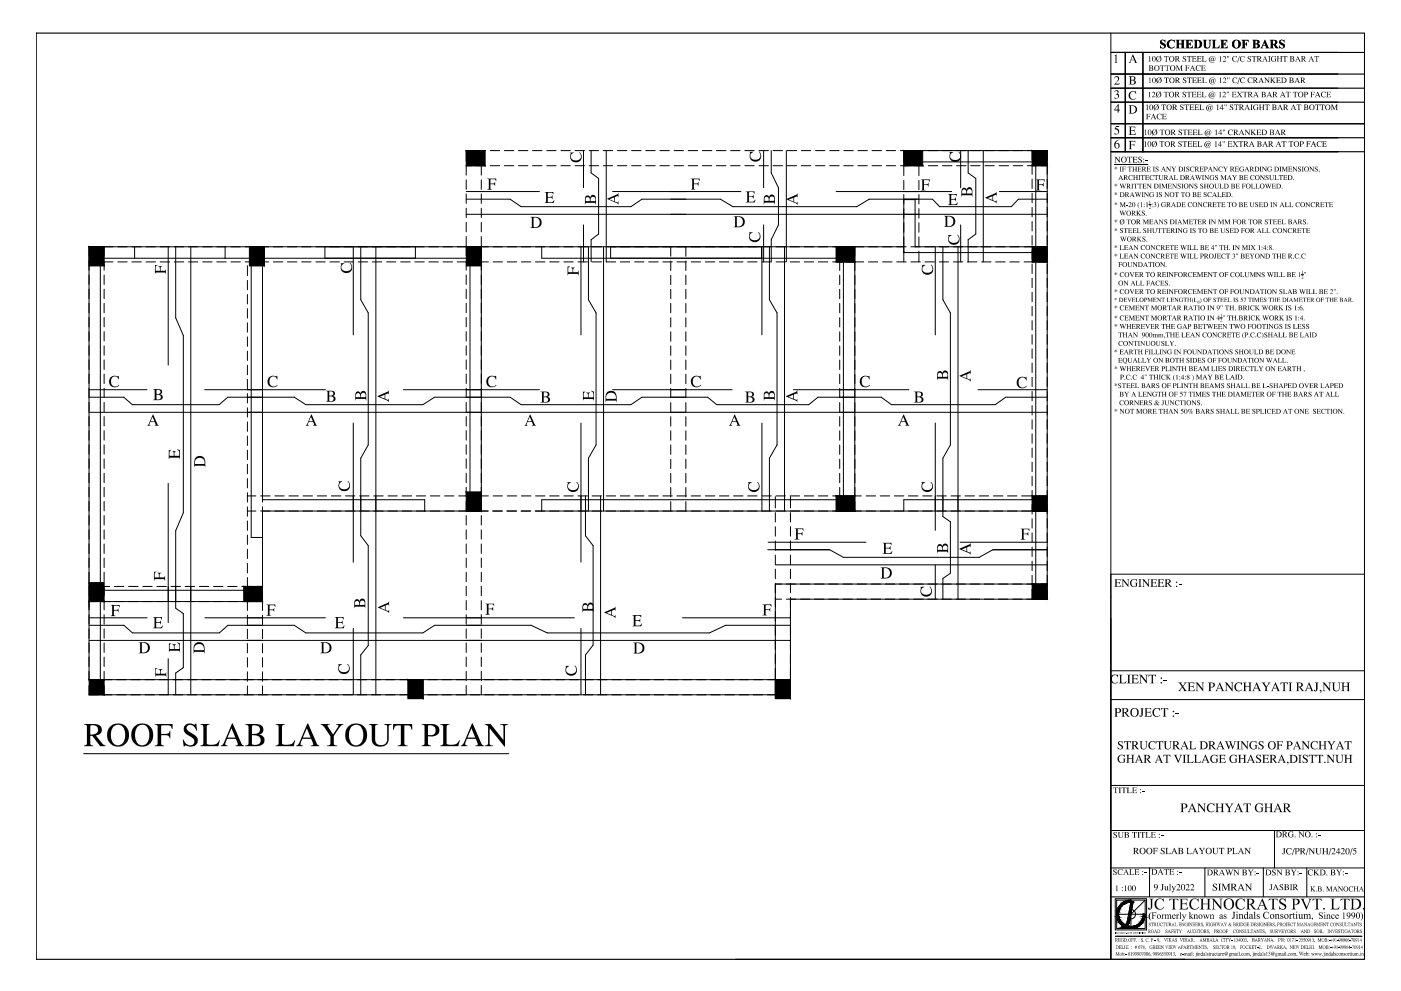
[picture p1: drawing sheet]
<svg xmlns="http://www.w3.org/2000/svg" width="420mm" height="297mm" viewBox="0 0 420 297" stroke-linecap="round" stroke-linejoin="round" font-family="sans-serif">
<!-- layer: HATCH1 -->
<path d="M10.9 9.9h398.3v277.6h-398.3zM333.2 15.7h76M337.5 15.7v29.8M342.8 15.7v29.9M333.2 37.1h76M333.2 30.6h76M333.2 26.4h76M333.2 22.2h76M333.2 41.3h76M401.2 45.5h-68h76" fill="none" stroke="#000" stroke-width=".34"/>
<!-- layer: 0 -->
<g fill="none" stroke="#000" stroke-width=".3">
<path d="M333.1 178.9v108.6M333.1 172.1h76.1M333.1 201.1h76.1M333.1 209.7h76.1M25.1 225.9h127.5M333.1 235.4h76.1M333.1 248.9h76.1M382.2 248.9v11.3M333.1 268.8h76.1M333.1 260.2h76.1M344.7 260.2v8.6M361.3 260.2v8.6"/>
<path d="M378.9 260.2v8.6M391.9 260.2v8.6"/>
</g>
<g fill="#000">
<path d="M146.1 53.5h2.7v.7l-.4-.5-1.3 .1v1.2h1.1l.3-.5v1.2l-.4-.4-1-.1v1.4l.5 .3h-1.5l.5-.4v-2.6zM171 45.7h1.1l-.8 .7-.1 .7 .5 .8 1.2 .2 .8-.2 .4-.5 .1-.9-.4-.9 .6 1.1-.2 1.3-1.1 .7h-.7l-.8-.4-.6-.9 .2-1.4zM207.2 53.5h2.6v.7l-.4-.5-1.3 .2v1.1h1.1l.3-.5v1.2l-.5-.5h-.9v1.3l.5 .3h-1.4l.4-.3v-2.7zM223.6 57.4h2.7v.7l-.5-.5-1.2 .1v1.2l1-.1 .4-.5v1.2l-.4-.4-1-.1v1.4h1.4l.6-.6-.3 .9h-2.7l.5-.4v-2.5zM224.8 45.5h1.2l-.9 .7-.1 .8 .5 .6 1.2 .3 .7-.2 .6-.6v-.7l-.5-.9 .2-.1 .6 1.2-.3 1.1-1.1 .7h-.9l-.7-.4-.5-.9 .2-1.2zM276.2 53.8h2.6v.7l-.4-.5-1.3 .1v1.2l1-.1 .4-.4v1.1l-.4-.4h-1v1.3l.5 .3h-1.4l.4-.3v-2.7zM284.7 45.6h1.2l-.8 .6-.1 .9 .5 .7 1.1 .2 .9-.3 .4-.4 .1-.7-.4-1.1 .6 1.1-.3 1.3-1.1 .6h-.7l-.7-.3-.6-.9 .1-1.4zM310.6 53.8h2.7v.7l-.4-.5-1.3 .1v1.2l1-.1 .4-.4v1.1l-.4-.4h-1v1.3l.5 .3h-1.5l.5-.4v-2.6zM46.5 79.4h.7l-.5 .5v1.2l1.2 .1v-1l-.4-.4h1.1l-.4 .4v1h1.3l.3-.5v1.4l-.4-.4h-2.6l-.3 .4zM102.2 78.9h1.1l-.8 .6-.1 .9 .5 .7 1.1 .2 .8-.2 .6-.7v-.8l-.4-.8 .6 1.1-.2 1.1-1 .8h-.8l-.7-.2-.7-.9 .1-1.5zM163.3 57.5h2.7v.8l-.5-.5h-1.2v1.2h1l.4-.5v1.2l-.4-.5h-1v1.4h1.2l.8-.6-.3 .8h-2.7l.5-.3v-2.6zM170.2 79.9h.7l-.5 .4 .1 1.3h1.2l-.1-1.1-.4-.3h1.2l-.5 .4v1h1.4l.3-.5v1.5l-.4-.5h-2.7l-.3 .5z"/>
<path d="M224.6 69.7l1.1-.1-.7 .6-.2 .9 .4 .6 1.3 .3 .8-.2 .4-.5 .1-.8-.4-1 .7 1.2-.3 1.2-1.2 .7-1.4-.4-.6-.8 .2-1.5zM276.4 79.4h1.1l-.8 .8 .1 1.1 .9 .5h.9l.7-.4 .3-.6-.3-1.5 .6 1-.2 1.2-1 .8-1.5-.2-.7-.9 .1-1.6zM284.3 70.5l1.1-.1-.8 .8 .1 1 .6 .5 1.1 .1 .9-.4 .3-.5-.4-1.6 .6 1-.3 1.4-1 .6-1.4-.2-.7-.7 .1-1.7zM284.3 58.1h2.7v.8l-.5-.6-1.2 .2v1.1h.9l.5-.4v1.1l-.5-.5h-.9v1.4h1.3l.7-.6-.3 .9h-2.7l.5-.4v-2.7zM33.1 113.2l1-.6 1.1 .2 .4-.2 .1 1.2-.7-.9-1.2 .1-.5 .8v.9l.3 .8 .6 .3h.8l.8-.3-1.2 .6-1.3-.4-.6-1.1zM80.6 113.2l.8-.5 1.5 .1 .3-.2v1.2l-.8-.9h-.9l-.6 .7-.1 1 .2 .7 .6 .5h.9l.6-.4 .1 .1-1 .6-1.3-.3-.7-1v-.9zM146.2 113.2l1-.6 1.1 .2 .5-.2v1.2l-.8-.9-.7-.1-.5 .3-.3 .7-.1 .9 .2 .5 .6 .6h1l.5-.4 .1 .1-1 .6-1.3-.3-.4-.5-.3-.9zM174.8 117.4h.7l-.5 .5 .1 1.2h1.2v-1.1l-.5-.3h1.2l-.5 .4v1h1.3l.1-1.3-.6-.7 .8 .3v2.7l-.4-.5h-2.5l-.4 .5zM207.6 113.2l1-.6 1.1 .2 .4-.2 .1 1.2-.6-.8-.9-.2-.6 .4-.3 .8v1l.6 .7 .9 .1 .8-.4v.2l-1 .5-1.3-.3-.4-.5-.2-.8zM258.2 113.3l1-.7 1.1 .2 .5-.2v1.2l-.8-.9-1.1 .1-.4 .7-.1 1.1 .3 .7 .6 .3h.7l.9-.3-1.2 .6-1.3-.4-.6-1.1zM305.2 113.6l.9-.6 1.4 .1 .3-.2 .1 1.2-.7-.8-.8-.2-.7 .5-.2 1.3 .3 .9 .5 .3h.8l.8-.3-1 .6-1.4-.3-.6-1.1zM50.6 134.9h.7l-.5 .6 .1 1.1h1.2v-1l-.5-.4h1.2l-.4 .4-.1 1h1.4v-1.2l-.6-.7 .9 .2v2.7l-.3-.4h-2.8l-.3 .4z"/>
<path d="M101.5 144.3l1.1-.1-.8 .8v.9l.6 .6 1.1 .2 .8-.3 .4-.5 .1-.6-.5-1 .1-.1 .6 1.1-.3 1.2-1.1 .7-1.4-.3-.7-.9 .2-1.5zM170.1 144.5h1.2l-.8 .6-.2 .9 .6 .7 1.2 .2 .7-.2 .5-.6v-.8l-.3-.8 .6 1.1-.2 1-.4 .5-.8 .4-1.3-.3-.7-.9 .1-1.5zM224.4 144.5h1.1l-.8 .6-.1 .9 .5 .7 1.2 .2 .8-.2 .4-.5 .1-.8-.5-.9h.1l.6 .9-.2 1.3-1.1 .8h-.8l-.8-.5-.5-.7 .1-1.5zM238.3 158.4h2.6v.7l-.4-.5-1.2 .1v1.2l1-.1 .4-.4v1.1l-.5-.4h-.9v1.3l.4 .3h-1.4l.4-.4v-2.6zM276.3 144.5h1.2l-.8 .6-.2 .9 .6 .7 1.2 .2 .7-.2 .5-.6 .1-.8-.4-.8 .6 1.1-.2 1.1-1.1 .8-.9-.1-.8-.4-.4-.7 .1-1.5zM306.1 158.5h2.6v.6l-.5-.5-1.2 .2v1.1h1l.4-.5v1.2l-.4-.4-1-.1v1.3l.5 .4h-1.4l.4-.3v-2.8zM46.2 171.4h.7l-.5 .3 .1 1.4h1.2l-.1-1.1-.4-.3h1.2l-.5 .4v1h1.3l.3-.5v1.4l-.4-.4h-2.5l-.4 .4zM264.7 162.7h2.7v.7l-.5-.5-1.2 .1-.1 1.2 1.1-.1 .4-.4v1.2l-.5-.5h-1v1.3l1.3 .1 .7-.6-.2 .8h-2.7l.4-.3v-2.7zM276 175.9h1.2l-.8 .6-.1 1 .6 .6 1.1 .2 .8-.3 .4-.4 .1-.8-.5-.9 .1-.1 .6 1-.2 1.3-1.1 .7h-.8l-.7-.3-.6-.8 .1-1.6zM334.2 173.6h1.9v.5l-.4-.3h-.8v.8h.8l.2-.3v.8l-.3-.3h-.7v.9h.9l.4-.4-.1 .6h-1.9l.3-.2v-1.9zM336.3 173.6h.6l1.4 1.7v-1.5l-.4-.2h.8l-.3 .3v2.1l-1.6-2v1.7l.4 .2h-.9l.4-.2v-1.8zM339.1 174l.7-.4h1.1l.1 .7-.7-.6-.8 .2-.2 1.1 .3 .7 .7 .1 .3-.1v-.8l-.3-.2h.9l-.2 .2v.8l-.6 .3-1.1-.3-.4-.6z"/>
<path d="M341.4 173.6h1l-.4 .3v1.7l.4 .3h-1l.3-.2v-1.9zM342.5 173.6h.6l1.3 1.7v-1.5l-.3-.2h.8l-.3 .2v2.2l-1.6-2v1.7l.3 .2h-.8l.3-.2v-1.8zM345 173.6h1.9v.5l-.4-.3h-.8v.8h.7l.3-.3v.8l-.3-.3h-.7v.9h.9l.4-.4-.1 .6h-1.9l.3-.2v-1.9zM347.1 173.6h1.9v.5l-.4-.3h-.8v.8h.8l.2-.3v.8l-.3-.3h-.7v.9h.9l.5-.4-.2 .6h-1.9l.3-.2v-1.9zM353.5 175h.9v.2h-.9zM33.2 181.3h2.7v.7l-.5-.5-1.3 .2v1.1h1.1l.3-.5v1.2l-.4-.5h-1v1.3l.5 .4h-1.4l.4-.4v-2.7zM45.9 185h2.7v.7l-.6-.5-1.1 .1-.1 1.2h1.1l.4-.5v1.2l-.4-.5h-1.1v1.3l1.2 .1 .8-.6-.2 .8h-2.7l.4-.3v-2.7zM50.7 192.8h.7l-.5 .6v1.1h1.2v-.9l-.4-.5h1.1l-.4 .5v.9h1.3v-1.2l-.6-.8 .9 .3v2.7l-.4-.5h-2.6l-.3 .5zM79.9 181.2h2.7v.7l-.5-.5-1.2 .1-.1 1.2h1l.4-.5v1.2l-.3-.5h-1.1l.1 1.4 .4 .2h-1.4l.4-.3v-2.7zM100.4 185h2.7v.7l-.6-.5-1.2 .1v1.2h1l.5-.5v1.2l-.4-.5h-1.1v1.3l1.2 .1 .8-.6-.2 .8h-2.7l.4-.3v-2.7zM101.4 199.1h1.2l-.9 .7v1l.6 .6 1.1 .1 .8-.3 .4-.5v-.9l-.5-.7h.2l.6 1.2-.4 1.1-1 .6h-.8l-.7-.4-.6-.9 .2-1.2zM145.5 180.9h2.7v.8l-.4-.5h-1.3v1.2h1l.4-.5v1.2l-.4-.5h-1v1.4l.5 .2h-1.5l.5-.3v-2.6z"/>
<path d="M169.6 199.6h1.1l-.8 .7-.1 .8 .4 .6 1.3 .3 .7-.2 .5-.5 .1-.8-.5-.9 .1-.1 .5 .6 .1 .7-.2 1-1.2 .7-1.4-.3-.6-.8 .1-1.6zM189.6 184.4h2.7v.7l-.5-.5h-1.1l-.1 1.3h1l.4-.5v1.2l-.4-.5h-1v1.2l.1 .2h1.1l.8-.6-.3 .8h-2.7l.5-.3v-2.7zM228.7 181.2h2.6v.7l-.4-.5h-1.3v1.2h1.1l.3-.4v1.1l-.4-.4h-1v1.2l.5 .4h-1.4l.4-.3v-2.8zM46.6 200.3h.6l-.5 .5 .1 1.1h1.2v-.9l-.5-.5h1.2l-.5 .5v.9h1.4l.3-.4v1.4l-.4-.4h-2.7l-.2 .4zM46.4 217h5.4v1.5h-.3a1.01 1.01 0 0 0-1-1.1h-1.7l-.5 .2v2.4h1.5a.91 .91 0 0 0 1.1-1h.2v2.3h-.2a1.02 1.02 0 0 0-1.1-.9h-1.5v2.7l.2 .2 .7 .1v.3h-2.8v-.3h.5l.4-.4v-5.4zM96.2 217h2.8v.2l-.8 .2 .1 .3 1.6 2.4 1.6-2.4v-.3l-.7-.2v-.2h2.2l-1.2 1-1.7 2.6v2.5l.5 .3h.5v.3h-3v-.3h.6l.4-.4v-2.3l-1.9-2.8zM110.6 217h2.8l-.9 .6v4.3l.4 1 1 .4 1.4-.1 .4-.4 .4-.9v-4.3l-.9-.6h2.3l-.9 .7v4.1l-.2 .7-.6 .8-.9 .4-1.2 .1-.8-.1-.9-.6-.5-1.3v-4.1l-.2-.3zM117.9 217h5.7v1.7h-.2a1.07 1.07 0 0 0-1.2-1.3h-.9v5.4a.72 .72 0 0 0 .9 .6v.3h-3v-.3a.73 .73 0 0 0 1-.6v-5.4h-.7a1.14 1.14 0 0 0-1.4 1.3h-.3zM145.4 217h1.7l3.9 4.8v-4.2l-1-.6h2.4l-.9 .7v6.1l-4.7-5.5v4.7l.5 .4h.5v.3h-2.4v-.3a.73 .73 0 0 0 1-.7v-5zM333.3 202.7l.7-.5h1.3v.9l-.5-.7h-.7l-.4 .3-.3 1 .2 .5 .4 .5h.7l.7-.3-.8 .5-1.2-.3-.4-.8zM335.6 202.2h1l-.3 .3v2.1h1l.5-.5-.2 .7h-2l.3-.3v-2zM337.9 202.2h1.2l-.4 .3v2.1l.4 .2h-1.2l.4-.2v-2.1z"/>
<path d="M339.2 202.2h2.1v.6l-.4-.4-.9 .1v.9h.8l.3-.4v.9l-.2-.3h-.9v1l.9 .1 .6-.6-.2 .7h-2.1l.4-.2v-2.1zM342 212.3h1.1l-.4 .2v1.8l-.4 .6-.6-.3 .2-.2 .2 .3 .2-.1v-2.2zM341.6 202.2h.7l1.5 1.9v-1.6l-.4-.3h.9l-.4 .3v2.4l-1.7-2.2v1.9l.3 .2h-.9l.4-.2v-2.1zM343.2 212.3h2v.5l-.4-.4-.9 .1v.9h.8l.3-.4v.9l-.3-.3-.8-.1v1.1h.9l.6-.5-.1 .7h-2.1l.3-.2v-2.2zM344.5 202.2h2.2v.7l-.3-.4-.6-.1v2.2l.3 .2h-1.1l.4-.2v-2.2l-.7 .1-.2 .4zM345.9 212.6l.6-.4 1.2 .2 .2-.2v.9l-.7-.7-.9 .2-.2 1.2 .2 .5 .5 .4 1.2-.3-.8 .5-1.1-.3-.5-1zM349 203.8h1v.3h-1zM348.1 212.3h2.2v.6l-.3-.5h-.6v2.2l.4 .2h-1.2l.4-.2v-2.2l-.6 .1-.3 .4zM352.6 213.8h1v.3h-1zM55.5 217.4l.6-.4 1.2-.1a1.15 1.15 0 0 0 1.6-.1l.2 2.2h-.2l-.8-1.3-.7-.3a1.06 1.06 0 0 0-1.4 .7 1.06 1.06 0 0 0 .9 1.3l2.1 1.5 .3 .6v.8l-.3 .7-.6 .5-.9 .3-.9-.1a1.1 1.1 0 0 0-1.5 .1l-.3-2.2h.2l.9 1.4 1.2 .4a1.28 1.28 0 0 0 1.2-1.2 1.28 1.28 0 0 0-1-1.3l-1.4-.8-.6-.7-.2-1.1zM60.1 217h2.8l-.9 .6v5.2a2.69 2.69 0 0 0 2.6 .3l.5-.2 .6-1h.2l-.4 1.8h-5.4v-.3l.7-.2 .2-.4v-4.9l-.2-.5zM82.7 217h2.8l-.8 .4-.1 .5v4.9a3 3 0 0 0 2.7 .2l.6-.4 .4-.7h.2l-.4 1.8h-5.4v-.3l.6-.1 .3-.3v-5.3z"/>
<path d="M132 217h2.8l-.7 .4-.2 .5v4.9a3 3 0 0 0 2.8 .2l.6-.4 .4-.7h.2l-.5 1.8h-5.4v-.3l.7-.1 .2-.3v-5.3zM333.9 236h1.5v.4l-.2-.2-.5-.1v1.4l.3 .2h-.8l.3-.1v-1.5h-.5l-.1 .3zM335.4 236h.8l-.2 .1v1.5l.2 .1h-.8l.3-.1v-1.5zM336.3 236h1.5v.4l-.1-.2-.5-.1v1.5l.3 .1h-.8l.2-.1v-1.5h-.4l-.2 .3zM337.9 236h.7l-.2 .1v1.5h.7l.3-.3-.1 .4h-1.4l.2-.1v-1.5zM339.5 236h1.4v.4l-.3-.3-.6 .1v.6h.5l.2-.3v.6l-.7-.2v.6l.6 .1 .4-.3-.1 .4h-1.4l.2-.1v-1.5zM342.5 237.1l.7 .1zM334 249.5l.9-.1v.5l-.3-.4-.5 .1 .9 .9v.4l-.3 .2h-.8l-.1-.5 .5 .5 .5-.3-.8-.7zM335.2 249.4h.7l-.2 .2v1l.4 .5 .4-.1 .2-.4v-1l-.3-.2h.6l-.3 .2-.1 1.4-.7 .1-.3-.1-.2-1.5zM339.5 249.4h1.5v.4l-.1-.2-.5-.1v1.5l.2 .1h-.8l.3-.1v-1.5h-.4l-.2 .3zM341.1 249.4h.8l-.3 .1v1.5l.3 .1h-.8l.2-.1v-1.5zM342 249.4h1.4v.4l-.1-.3h-.5v1.5l.3 .1h-.8l.2-.1v-1.5h-.4l-.1 .3z"/>
<path d="M343.5 249.4h.7l-.2 .1v1.5h.7l.3-.3-.1 .4h-1.4l.3-.2v-1.3zM345.1 249.4h1.4v.3l-.3-.2h-.6v.7h.5l.3-.3v.6l-.8-.3v.7l.6 .1 .5-.3-.2 .4h-1.4l.2-.1v-1.5zM348.2 250.5l.6 .1zM386.5 249.5l.4-.3h.9v.5l-.3-.3h-.7l-.2 1 .2 .4 .7 .1 .1-.7-.2-.2h.6l-.2 .8-.8 .2-.5-.2-.2-.4zM389.4 249.2h.4l1 1.3v-1.1l-.2-.2h.6l-.2 .2v1.6l-1.2-1.4v1.2l.2 .2h-.6l.3-.2v-1.4zM395.3 250.3h.6v.2h-.6zM334 260.6l.8-.1 .1 .5-.4-.4-.4 .2 .8 .8-.2 .6-.8 .1-.1-.6 .4 .4 .5-.1-.1-.3-.7-.5zM334.6 265.6l.5-.2v1.6l.2 .1h-.7l.2-.1v-1.4zM335.4 260.8l.4-.3h.9v.6l-.4-.4-.4-.1-.4 .5 .2 1h.6l.4-.2-.1 .2-.7 .2-.5-.3-.2-.8zM337.2 265.6l.4-.2v1.5l.3 .2h-.7l.2-.1v-1.4zM338.7 260.5h.7l-.3 .2v1.4h.7l.3-.3-.1 .4h-1.3l.2-.1v-1.4zM340.2 260.5h1.3v.4l-.2-.2h-.6v.6h.5l.2-.3v.6l-.2-.2h-.5v.7h.5l.5-.3-.1 .4h-1.4l.2-.1v-1.4z"/>
<path d="M343.1 261.6l.7 .1zM348.3 265h.8l-.3 .2v1.3l-.3 .4-.4-.1 .1-.3 .3 .3v-1.7zM349.2 265.6h.4l.1 1.1 .3-.1v-.9l-.1-.1h.4v1.1l.2 .1-.4 .1v-.3l-.6 .3zM349.1 260.5h1.4v.4l-.2-.3h-.4v1.5l.3 .1h-.8l.3-.1v-1.5h-.5l-.2 .3zM350.6 265.1l.4-.1v1.7l.2 .2h-.6l.2-.2v-1.5zM350.6 260.5h1.4v.4l-.3-.3-.6 .1v.6h.5l.3-.3v.6l-.8-.3v.8h.7l.4-.3-.2 .4h-1.4l.2-.1v-1.5zM351.4 265.6h.5l-.2 .1 .4 .8 .3-.7-.2-.2h.4l-1 1.9-.2-.2 .4-.1 .2-.4zM352.9 265.2l.3-.2 .6 .2-.1 .8-.7 .6 1-.1-.1 .4h-1.1l.8-1.2-.2-.5h-.3l-.3 .3zM353.7 261.5h.6v.2h-.6zM355.8 265.1l.5-.1 .3 .3v.6l-.8 .7 1-.1-.2 .4h-1.1l.9-1.2-.2-.5h-.4l-.2 .3zM357.2 265.1l.5-.1 .3 .3v.5l-.8 .8 1-.1-.2 .4h-1.1l.9-1.2-.2-.5h-.4l-.2 .3zM363.8 265l1.1-.1v.6l-.3-.5-.6 .1v.3l1 .8-.3 .7-1 .1-.1-.7 .6 .6 .5-.3-.9-.9z"/>
<path d="M365.3 264.9h.9l-.3 .2v1.7l.3 .1h-.9l.3-.1v-1.7zM366.3 264.9h.6l.8 1.6 .6-1.6h.7l-.3 .1v1.8l.3 .1h-.9l.3-.1v-1.6l-.8 1.7-.8-1.6v1.5l.3 .1h-.8l.3-.2v-1.6zM367.4 260.7h.7l-.2 .2 .4 1 .3-.8-.4-.4h.7l-.2 .1 .4 1.1 .4-1-.2-.2h.6l-.8 1.7-.5-1.1-.4 1.1zM369.9 260.7h.5l.9 1.2v-1.1l-.2-.1h.6l-.2 .1v1.6l-1.2-1.4v1.2l.2 .2h-.6l.2-.2v-1.4zM373.4 264.9h.5l1.2 1.5v-1.4l-.3-.1h.7l-.3 .2v1.9l-1.4-1.7v1.5l.3 .1h-.7l.3-.1v-1.7zM374.2 260.7h.7l-.2 .1 .5 .7 .4-.7-.2-.1h.5l-.7 .9v.6l.3 .2h-.8l.3-.2v-.6zM376.8 261.7h.7v.1h-.7zM380.9 265.1h.8l-.3 .1v1.2l-.2 .4-.5-.1 .2-.2 .2 .2 .1-.2v-1.2zM381.6 260.7l.9-.1 .1 .6-.5-.5-.4 .2 .9 .9-.3 .6h-.8l-.1-.6 .5 .5 .4-.2-.7-.8zM382.8 260.7h.4l1 1.2v-1.1l-.2-.1h.6l-.2 .1v1.6l-1.3-1.4v1.2l.3 .2h-.6l.3-.2v-1.4zM383.9 265.1l.9-.1v.6l-.4-.5-.4 .1v.3l.8 .7v.4l-.3 .2h-.7l-.1-.6 .4 .5 .5-.2v-.2l-.8-.6zM386.8 265.1h.8l-.3 .1v1.5l.3 .1h-.8l.3-.3v-1.2z"/>
<path d="M387.1 260.7h.7l-.2 .1 .5 .7 .4-.7-.2-.1h.6l-.8 .9v.6l.3 .2h-.8l.2-.2v-.6zM389.7 261.7h.7v.1h-.7zM392.3 261l.5-.4h.9v.6l-.4-.5-.6 .1-.2 1 .4 .5 .9-.2-.5 .3-.8-.1-.3-.5zM393 265.7h.6l-.2 .2v.5l.6-.5-.2-.2h.6l-.8 .6 .9 .9h-.7l.2-.1-.5-.6-.1 .5 .2 .2h-.6l.2-.1v-1.3zM393.9 260.7h.7h-.2v.8l.6-.6-.1-.2h.6l-.8 .7 1 1h-.8l.2-.2-.7-.7v.7l.2 .2h-.7l.2-.2v-1.5zM397.7 265.7h.4l.5 1.1 .5-1.1h.5l-.2 .1v1.3l.2 .1h-.6l.2-.2v-1.1l-.6 1.3-.6-1.2v1.1l.2 .1h-.5l.2-.1v-1.3zM400.7 260.7h.7h-.2l.5 .8 .4-.6-.2-.2h.6l-.8 .9v.6l.3 .2h-.8l.3-.2v-.6zM401.3 265.7h.3l.9 1.1v-.9l-.2-.2h.5l-.2 .1v1.4l-1-1.2v1.1l.2 .1h-.5l.2-.2v-1.1zM403.4 261.7h.6v.1h-.6zM404.6 266l.4-.3h.8v.5l-.4-.4h-.4l-.3 .9 .4 .4 .7-.2-.5 .3-.5-.1-.3-.5zM405.9 265.7h.7l-.3 .1v.6h.7v-.5l-.2-.2h.6l-.2 .2v1.2l.2 .1h-.6l.2-.1v-.6h-.7v.6l.3 .1h-.7l.2-.1v-1.2z"/>
<path d="M175.7 58.8l.9-.2 .4 .7 .5-.8 .8 .1 .4 .7v2l-.4-.5h-2.5l-.4 .5v-1.8zM175.9 59.2l-.2 .3-.1 .8h1.3l-.1-1zM177.4 59.2l-.3 1.1 1.4-.1v-.6l-.2-.5-.6-.1z"/>
<path d="M182.1 59.5l3.1-1.3 .3-.4v1.4l-.3-.4-.8 .3v1.3l.8 .3 .3-.4v1l-.4-.4zM182.8 59.7l1.4 .6v-1.1z"/>
<path d="M229.3 58.7l.9-.2 .5 .7 .5-.9h.5l.4 .3 .3 .8v1.8l-.3-.5h-2.8l-.2 .5v-1.7zM229.5 59.1l-.2 1.1h1.2l-.1-1-.4-.2zM231 59l-.3 1.2h1.4v-1.1l-.4-.2z"/>
<path d="M235.8 59.7l3.1-1.4 .3-.3v1.2l-.2-.3-.8 .3v1.3l.7 .3 .3-.4v1l-.5-.4zM236.5 59.8l1.4 .6v-1.1z"/>
<path d="M288.6 56.5l.7-.2 .6 .7 .5-.9 .9 .2 .3 .7v2l-.3-.5h-2.7l-.3 .5v-1.8zM288.7 56.9l-.2 1 1.3 .1-.1-1-.4-.2zM290.3 56.8l-.3 1.2h1.4l-.1-1-.4-.3z"/>
<path d="M295.5 59.2l3.1-1.3 .3-.4v1.3l-.2-.4-.9 .3v1.3l.8 .3 .3-.3v1l-.3-.4zM296.2 59.4l1.4 .6v-1.2z"/>
<path d="M159.1 65h1.7l1.1 .4 .5 .9v.7l-.3 .7-1.1 .6h-1.9l.4-.2v-2.9zM160.1 65.2l-.1 2.7 .2 .2h.7l.8-.7 .1-1.3-.5-.7z"/>
<path d="M220 64.8h1.9l1 .4 .5 1.2-.5 1.3-1.1 .4h-1.8l.5-.3v-2.6zM221.1 65l-.1 2.8 .8 .1 .9-.7 .1-1.1-.5-.8z"/>
<path d="M283.1 64.7h1.8l1.1 .4 .5 1.1-.3 1.2-1 .6h-2.1l.5-.3v-2.6zM284.1 65v2.7l.7 .1 1-.7 .1-1.2-.5-.8-.8-.2z"/>
<path d="M45.9 116.6h1.7l.9 .3 .1 .8-.7 .5 .6 .2 .3 .4-.3 .8-.8 .3h-1.8l.5-.3v-2.7zM46.9 116.9v1.2h.7l.4-.3-.1-.8zM46.9 118.3l.1 1.4 1-.1 .2-.5-.1-.5z"/>
<path d="M97.7 117.1h1.9l.7 .3 .1 .9-.6 .4 .8 .6-.2 .8-.6 .3h-2.1l.5-.4v-2.5zM98.8 117.3l-.1 1.3 1.1-.2 .1-.8-.3-.2zM98.7 118.8v1.3l.7 .1 .5-.1 .2-.5-.2-.5-.5-.3z"/>
<path d="M106.8 117.6l.7-.3 .6 .7 .5-.8 .9 .1 .3 .8v2l-.3-.5h-2.6l-.4 .5v-1.9zM106.9 118l-.1 1 1.2 .1-.2-1.1-.5-.2zM108.4 118l-.2 1.1 1.4-.1v-.8l-.2-.4-.7-.1z"/>
<path d="M113.2 118.7l3.1-1.3 .3-.4v1.3l-.2-.3-.8 .3v1.3l.8 .3 .2-.4v1l-.4-.4zM113.9 118.9l1.4 .6v-1.2z"/>
<path d="M162 117.4h1.8l.9 .3v.8l-.6 .4 .8 .6v.6l-.3 .4-.5 .2h-2.1l.5-.3v-2.7zM163.1 117.6v1.2l1-.1 .2-.4-.1-.5zM163.1 119.1v1.3h1l.3-.4-.1-.6-.4-.3z"/>
<path d="M182 117.7l1-.5h.6l.7 .3 .6 1v2l-.2-.4h-2.8l-.3 .4v-1.8zM182.2 118.1l-.4 .7v.7l2.9-.1-.1-.8-.5-.7-1-.2z"/>
<path d="M223.4 117.4h1.8l.8 .3v.9l-.5 .3 .8 .6v.6l-.3 .4-.5 .2h-2.1l.5-.3v-2.7zM224.4 117.6v1.2l1.1-.1v-.8l-.4-.3zM224.4 119.1v1.3h1.1l.2-.4-.1-.6-.4-.3z"/>
<path d="M229.3 117.6l.7-.3 .6 .7 .5-.8 .9 .1 .4 .8v2l-.4-.5h-2.6l-.3 .5v-1.9zM229.4 118l-.1 1 1.2 .1-.2-1.1-.5-.2zM230.9 118l-.2 1.1 1.4-.1v-.8l-.2-.4-.6-.1z"/>
<path d="M235.7 118.7l3-1.3 .4-.4v1.3l-.2-.3-.8 .3v1.3l.8 .3 .2-.4v1l-.4-.4zM236.5 118.9l1.4 .6v-1.2z"/>
<path d="M274.1 117.4h1.7l.8 .3 .1 .8-.6 .4 .8 .6-.2 .9-.6 .3h-2l.5-.4v-2.6zM275.1 117.6v1.2l.9-.1 .2-.8-.3-.3zM275.1 119.1v1.3l.6 .1 .5-.2 .2-.4-.1-.5z"/>
<path d="M281.2 111.6l.9-.4 .5 .7 .6-.8 .8 .2 .3 .6v2.1l-.3-.5h-2.7l-.3 .5zM281.5 111.8l-.3 1.1 1.3 .1-.2-1.1-.3-.2zM283 111.8l-.3 1.2 1.4-.1-.1-1-.3-.3z"/>
<path d="M287.7 112.6l3.1-1.3 .3-.4v1.3l-.2-.3-.8 .3v1.3l.7 .3 .3-.4v1l-.5-.5zM288.4 112.8l1.4 .6v-1.2z"/>
<path d="M45.8 124.2l1.5 3.1 .3 .3h-1.3l.4-.2-.3-.9h-1.3l-.3 .9 .4 .2h-1.1l.5-.5zM45.7 124.9l-.5 1.4h1.1z"/>
<path d="M58.7 137.1l.9-.4h.8l.7 .4 .4 1 .1 1.9-.3-.4h-2.8l-.3 .4 .1-1.9zM58.8 137.6l-.3 .5v.9h2.8v-.9l-.5-.6-1-.3z"/>
<path d="M93.3 124.2l1.5 3.1 .4 .3h-1.4l.4-.2-.3-.9h-1.3l-.3 .9 .4 .2h-1l.4-.5zM93.2 124.9l-.5 1.4h1.1z"/>
<path d="M158.9 124.2l1.5 3.1 .4 .3h-1.3l.3-.2-.3-.9h-1.3l-.3 .9 .4 .2h-1l.5-.5zM158.9 124.9l-.6 1.4h1.2z"/>
<path d="M220.3 124.2l1.4 3.1 .4 .3h-1.3l.4-.2-.3-.9h-1.4l-.2 .9 .3 .2h-1l.5-.5zM220.2 124.9l-.6 1.4h1.2z"/>
<path d="M271 124.2l1.4 3.2 .3 .2h-1.2l.3-.2-.3-.9h-1.3l-.3 .8 .4 .3h-1l.4-.5zM270.9 124.9l-.6 1.4h1.1z"/>
<path d="M106.5 179.8l.9-.2 .4 .7 .6-.8 .8 .1 .3 .7v2l-.3-.5h-2.7l-.3 .5v-1.7zM106.7 180.2l-.2 1 1.2 .1-.1-.9-.4-.3zM108.2 180.1l-.3 1.2h1.4l-.1-1-.3-.3z"/>
<path d="M264.1 170.1h1.7l1.1 .3 .5 1v.9l-.3 .6-1 .5h-2l.4-.3v-2.7zM265.1 170.3l-.1 2.7 .3 .2 .7-.1 .8-.7v-1.2l-.6-.8z"/>
<path d="M281.3 163.3l.4-.2 .6 .1 .3 .6 .2-.6 .4-.2 .8 .1 .3 .7v2l-.3-.5h-2.6l-.4 .5v-1.8zM281.5 163.7l-.3 .4v.7h1.3l-.2-1-.3-.2zM282.9 163.7l-.2 1.1h1.3v-1l-.3-.3z"/>
<path d="M287.7 164.5l3.1-1.3 .3-.4v1.3l-.2-.4-.8 .3v1.3l.8 .3 .2-.4v1.1l-.5-.5zM288.4 164.7l1.4 .5v-1.1z"/>
<path d="M349.2 173.6h1.3l.5 .3 .1 .6-.6 .3 1 1.1h-.6l-.8-1h-.2v.8l.3 .2h-1l.3-.2v-1.9zM350 173.8l-.1 .9 .6-.1 .2-.6z"/>
<path d="M352.7 174.5a.21 .21 0 0 1 .4 0 .21 .21 0 0 1-.4 0zM352.7 175.8a.2 .2 0 0 1 .4 0 .2 .2 0 0 1-.4 0z"/>
<path d="M41.6 192.5h1.9l.9 .4 .5 1-.3 1.3-1 .6h-2l.4-.3v-2.7zM42.6 192.7l-.1 2.8h1l.8-.7v-1.3l-.7-.7z"/>
<path d="M58.4 193l1.1-.5h.8l.6 .4 .5 1.1v1.8l-.4-.4h-2.6l-.3 .4v-1.9zM58.7 193.4l-.4 .6v.9l2.8-.1v-.9l-.6-.7-1.1-.1z"/>
<path d="M96 192.5h2l.9 .4 .5 1.1-.3 1.2-1 .6h-2.1l.5-.3v-2.7zM97.1 192.7l-.1 2.8 .9 .1 .6-.4 .2-.4 .1-1.2-.6-.8z"/>
<path d="M113.3 182l3.1-1.3 .3-.4v1.3l-.3-.4-.8 .3v1.4l.8 .2 .3-.3v.9l-.4-.3zM114 182.2l1.4 .6v-1.2z"/>
<path d="M174.9 181.1l.9-.3 .5 .7 .3-.8h1l.4 .9v1.9l-.3-.5h-2.7l-.3 .5zM175 181.5l-.1 1h1.2v-.7l-.2-.4zM176.7 181.2l-.3 .6-.1 .7h1.4v-1.1l-.5-.2z"/>
<path d="M181.2 183.5l3.1-1.3 .3-.4v1.3l-.3-.4-.8 .4v1.3l.9 .2 .2-.3v1l-.4-.4zM181.9 183.7l1.4 .6v-1.2z"/>
<path d="M189.9 192.6h1.8l.9 .3 .5 .5 .2 .8-.4 1.1-1.1 .6h-1.9l.5-.4v-2.5zM190.9 192.8v2.8l.7 .1 .9-.7 .1-1.2-.5-.8z"/>
<path d="M126.4 217l4 .1 .7 .4 .6 .7v1.1l-.7 1-1.2 .4h-1.5l.1 2.4 .2 .2 .7 .1v.3h-2.9v-.3l.7-.1 .2-.3v-5.4zM128.5 217.4l-.2 2.9 1.7-.1 .6-1-.2-1.2-.7-.5z"/>
<path d="M334.2 212.3h1.4l.6 .3v.4l-.2 .5-1.1 .2v.9l.4 .2h-1.1l.3-.2v-2.2zM335 212.4l-.1 1.1h.7l.1-.9z"/>
<path d="M336.3 212.3h1.5l.4 .2 .2 .6-.7 .5 1.1 1.2h-.6l-.9-1.2h-.3v1l.4 .2h-1.1l.4-.2v-2.1zM337.1 212.4l-.1 1.1 .8-.2v-.7z"/>
<path d="M338.9 213.5a1.31 1.31 0 0 1 2.6 0 1.31 1.31 0 0 1-2.6 0zM339.7 212.5l-.3 .7 .1 1 .4 .4 .6 .1 .5-.6v-1.2l-.5-.5z"/>
<path d="M348.1 203.3a.23 .23 0 0 1 .4 0 .23 .23 0 0 1-.4 0zM348.1 204.7a.23 .23 0 0 1 .4 0 .23 .23 0 0 1-.4 0z"/>
<path d="M351.7 213.3a.25 .25 0 0 1 .5 0 .25 .25 0 0 1-.5 0zM351.7 214.6a.25 .25 0 0 1 .5 0 .25 .25 0 0 1-.5 0z"/>
<path d="M25.2 217l3.7 .1 1.4 .7 .3 .9-.2 .8-.7 .6-1 .3 2.1 2.6 .9 .4v.3h-1.7l-2.3-3.1h-.6v2.3l.3 .5h.6v.3h-2.8v-.3l.7-.1 .2-.3v-5.4zM27.2 217.5l-.1 2.7 1.2-.1 .8-.4 .3-.8-.2-1-.8-.5z"/>
<path d="M33.2 217.6l1.1-.6 1.3-.2 1.4 .4 1 .9 .6 1.4 .1 1.3-.6 1.6-.8 .8-1 .5-1.3 .1-1.4-.5-.7-.7-.6-1-.2-1.7 .2-.9zM34.1 217.6l-.8 1.6 .1 2.4 .4 .9 .5 .6 .8 .3 .9-.1 .7-.4 .7-1.2 .1-.8-.1-1.9-.5-1.1-.7-.5-1.2-.1z"/>
<path d="M40.3 217.7l1.2-.7 1.4-.2 1 .3 1.3 .9 .6 1.1 .1 1.9-.3 1.1-1 1.1-1.3 .5h-1.3l-1.1-.4-.8-.7-.6-1.2-.1-1.4 .2-1zM41.3 217.8l-.8 1.7 .3 2.4 .8 1.2 .7 .3 1-.1 .7-.5 .6-1.2 .2-1.9-.3-1.1-.7-1.1-.6-.2h-1.1z"/>
<path d="M69.6 216.8h.2l2.6 6.1 .8 .5v.3h-2.6v-.3l.7-.2-.6-1.7h-2.6l-.4 1a.55 .55 0 0 0-.1 .7 .55 .55 0 0 0 .6 .2v.3h-2l.9-1zM69.4 218.3l-1.2 2.8h2.4z"/>
<path d="M73.5 217h3.4l1.1 .2 .6 .4 .4 .8-.1 .9-.4 .5-.9 .3 1.2 .6 .5 .8-.3 1.4-1 .6-4.5 .2v-.3a.79 .79 0 0 0 1-.6v-5.2zM75.6 217.5v2.5h1l1.1-.4 .3-.7-.3-1.1-1.1-.4zM75.6 220.4v2.5a1.58 1.58 0 0 0 1.9 .2l.4-.3 .3-.7-.3-1.1-.7-.5z"/>
<path d="M92.2 216.8h.2l2.7 6.2 .7 .4v.3h-2.6v-.3l.7-.2-.6-1.7h-2.6l-.5 1a.57 .57 0 0 0 0 .7 .57 .57 0 0 0 .6 .2v.3h-2l.9-1zM92 218.3l-1.2 2.8h2.4z"/>
<path d="M104.3 217.9l1.4-.9 1.3-.2 1.1 .3 1.2 .8 .7 1.3 .1 1.5-.3 1.2-.9 1.2-1.2 .6-1.2 .1-1.6-.6-.6-.6-.6-1.1-.2-1.7 .3-1zM105.6 217.6l-.8 1.3v2.6l.4 1 .5 .6 .8 .3 .9-.1 .7-.5 .6-1 .3-1.1-.2-1.8-.6-1.1-.6-.4-1.2-.1z"/>
<path d="M141.5 216.8h.3l2.6 6.2 .7 .4v.3h-2.5v-.3l.7-.2-.6-1.7h-2.7l-.4 1a.57 .57 0 0 0-.1 .7 .57 .57 0 0 0 .7 .2v.3h-2l.9-1zM141.4 218.3l-1.2 2.8h2.3z"/>
<path d="M341.9 236.7a.16 .16 0 0 1 .3 0 .16 .16 0 0 1-.3 0zM341.9 237.6a.16 .16 0 0 1 .3 0 .16 .16 0 0 1-.3 0z"/>
<path d="M337.1 249.4h1l.4 .2v.4l-.4 .2 .5 .3-.2 .5-1.3 .1 .2-.1v-1.5zM337.6 249.5v.7l.5-.1 .1-.4zM337.6 250.2v.8l.6-.1 .1-.4z"/>
<path d="M347.5 250.1a.15 .15 0 0 1 .3 0 .15 .15 0 0 1-.3 0zM347.5 251a.15 .15 0 0 1 .3 0 .15 .15 0 0 1-.3 0z"/>
<path d="M382.6 249.2l1.4 .2 .4 .6-.2 .7-.5 .3h-1.1l.2-.2v-1.4zM383.1 249.4v1.4h.5l.4-.4v-.6l-.3-.4z"/>
<path d="M384.5 249.2l1.3 .2v.6l-.4 .1 .8 .9h-.5l-.6-.8h-.1v.6l.2 .2h-.7l.2-.2v-1.4zM385 249.4v.7l.4-.1 .2-.5z"/>
<path d="M391.3 250.1a.9 .9 0 0 1 1.8 0 .9 .9 0 0 1-1.8 0zM391.9 249.4l-.2 .4v.7l.3 .4h.4l.3-.4v-.8l-.3-.4z"/>
<path d="M394.7 249.9a.15 .15 0 0 1 .3 0 .15 .15 0 0 1-.3 0zM394.7 250.9a.15 .15 0 0 1 .3 0 .15 .15 0 0 1-.3 0z"/>
<path d="M336.4 266.1a.15 .15 0 0 1 .3 0 .15 .15 0 0 1-.3 0zM336.4 267a.15 .15 0 0 1 .3 0 .15 .15 0 0 1-.3 0z"/>
<path d="M337.7 260.5l.9 1.7h-.7l.2-.1-.1-.4h-.7l-.1 .4 .1 .1h-.5zM337.6 260.9l-.3 .7h.6z"/>
<path d="M338.4 265.6l.5-.2 .4 .3 .1 .8-.4 .6h-.4l-.3-.3zM338.7 265.4l-.2 1.3 .4 .4 .2-.3v-1z"/>
<path d="M339.8 265.4h.5l.3 .4v.8l-.4 .5h-.4l-.3-.4v-.7zM340 265.4l-.2 .4v.9l.3 .4 .3-.5v-.7z"/>
<path d="M342.6 261.2a.14 .14 0 0 1 .2 0 .14 .14 0 0 1-.2 0zM342.5 262.1a.15 .15 0 0 1 .3 0 .15 .15 0 0 1-.3 0z"/>
<path d="M345.3 260.5l1.4 .2 .3 .6-.1 .6-.5 .3h-1.1l.2-.1v-1.5zM345.8 260.6v1.4l.3 .1 .6-.3v-.6l-.3-.5z"/>
<path d="M346.1 265.2l.7-.2 .4 .6-.1 .8-.8 .5h-.2l.5-.2 .3-.7-.2 .2-.6-.2zM346.4 265.1l-.1 .7 .5 .3 .1-.7-.2-.3z"/>
<path d="M348 260.4l.9 1.8h-.6l.2-.1-.2-.5h-.7l-.1 .4 .2 .2h-.5zM348 260.8l-.3 .7h.6z"/>
<path d="M353.1 261.2a.14 .14 0 0 1 .2 0 .14 .14 0 0 1-.2 0zM353.1 262.1a.14 .14 0 0 1 .2 0 .14 .14 0 0 1-.2 0z"/>
<path d="M354.3 265.2l.7-.2 .3 .4 .1 1-.4 .5h-.4l-.4-.4zM354.7 265.1l-.3 1.4 .5 .3 .3-1-.2-.6z"/>
<path d="M361.9 260.7l1.5 .1 .3 .6-.2 .7-.5 .3h-1.1l.3-.2v-1.4zM362.5 260.7l-.1 1.5h.6l.4-.4v-.6l-.3-.4z"/>
<path d="M363.8 260.7h1.2l.2 .6-.5 .2 .8 .9h-.4l-.7-.8-.1 .6 .2 .2h-.7l.3-.2v-1.4zM364.3 260.7v.8l.5-.1 .1-.5z"/>
<path d="M366.4 260.6l1 1.8h-.7l.2-.1-.2-.5h-.7l-.1 .4 .2 .2h-.5zM366.4 261l-.3 .7h.6z"/>
<path d="M369 264.9h1.1l.6 .3-.1 .5-.5 .3 .9 .9h-.5l-.7-.9h-.2v.8l.3 .1h-.9l.3-.1v-1.8zM369.7 265l-.1 .9 .6-.1 .1-.6z"/>
<path d="M372.1 264.9l1.2 2h-.8l.2-.1-.2-.5h-.8l-.2 .5 .3 .1h-.7zM372.1 265.3l-.3 .9h.7z"/>
<path d="M372.4 260.7h1.1l.3 .2v.4l-.3 .2 .4 .2-.1 .5-1.4 .2 .3-.2v-1.5zM373 260.7v.7l.5-.1 .1-.4zM373 261.5v.7h.5l.1-.5z"/>
<path d="M376.2 261.3a.16 .16 0 0 1 .3 0 .16 .16 0 0 1-.3 0zM376.2 262.3a.16 .16 0 0 1 .3 0 .16 .16 0 0 1-.3 0z"/>
<path d="M379.5 260.7l1.4 .1 .3 .6-.1 .7-.5 .3h-1.1l.2-.2v-1.4zM380 260.7v1.5h.6l.3-.6v-.5z"/>
<path d="M382.6 265l.9 1.8h-.7l.3-.1-.2-.5h-.7l-.2 .4 .3 .2h-.6zM382.6 265.4l-.3 .7h.5z"/>
<path d="M385 265.1h1.1l.3 .2 .1 .3-.3 .3 .4 .3-.2 .5-1.4 .1 .3-.1v-1.5zM385.6 265.1v.7h.5l.1-.5zM385.6 265.9v.7h.6v-.5z"/>
<path d="M385.3 260.7l1.4 .1v.5l-.3 .2 .5 .3-.2 .5-1.4 .1 .3-.2v-1.4zM385.9 260.7v.7l.5-.1 .1-.4zM385.9 261.5v.7h.5l.1-.5z"/>
<path d="M387.6 265.1h1l.4 .2v.4l-.4 .3 .7 .8h-.4l-.6-.8h-.2v.6l.3 .2h-.8l.3-.2v-1.4zM388.2 265.1l-.1 .8 .5-.1 .1-.5z"/>
<path d="M389.1 261.3a.15 .15 0 0 1 .3 0 .15 .15 0 0 1-.3 0zM389.1 262.3a.15 .15 0 0 1 .3 0 .15 .15 0 0 1-.3 0z"/>
<path d="M395.1 265.7l1.2 .2v.3l-.3 .2 .4 .2-.1 .5-1.2 .1 .2-.1v-1.3zM395.6 265.8l-.1 .6 .6-.1v-.3zM395.5 266.5v.5h.6v-.4z"/>
<path d="M395.8 260.7h1.1l.4 .2 .2 .3-.2 .9-.5 .3h-1l.2-.2v-1.4zM396.3 260.7v1.5h.5l.4-.3v-.6l-.3-.5z"/>
<path d="M398.9 260.7h1.1l.3 .2 .1 .3-.4 .3 .5 .3-.2 .4-1.4 .2 .3-.1v-1.6zM399.5 260.7v.7l.5-.1 .1-.4zM399.5 261.5v.7h.5l.1-.5z"/>
<path d="M400.4 265.7l.8 1.5h-.6l.2-.1-.2-.4h-.5v.5h-.4zM400.4 266l-.3 .6h.5z"/>
<path d="M402.7 261.3a.15 .15 0 0 1 .3 0 .15 .15 0 0 1-.3 0zM402.7 262.2a.15 .15 0 0 1 .3 0 .15 .15 0 0 1-.3 0z"/>
<path d="M402.8 266.4a.8 .8 0 0 1 1.6 0 .8 .8 0 0 1-1.6 0zM403.4 265.8l-.2 1 .5 .3 .3-.2 .1-.8-.3-.3z"/>
<path d="M408.2 265.7l.9 1.5h-.6l.1-.1-.1-.4h-.6l-.1 .4 .2 .1h-.5zM408.2 266l-.2 .6h.5z"/>
<circle cx="388.4" cy="250.9" r=".16"/>
<circle cx="393.5" cy="250.9" r=".15"/>
<circle cx="394.8" cy="267.1" r=".13"/>
<circle cx="396.8" cy="267.1" r=".13"/>
<circle cx="397.9" cy="262.2" r=".15"/>
</g>
<!-- layer: SEAL 1 -->
<g fill="#000">
<path d="M334.5 279.4l.1 .5zM334.7 279.5l.4-.1-.3 .1 .3 .2v.2l-.4-.1h.4zM337.3 279.5l.2-.1v.5zM337.6 279.7l.2 .1zM337.9 279.4h.3l-.2 .4 .2 .1h-.3l.3-.4zM338.8 279.5l.2-.1v.5zM339.2 279.4h.3h-.3l.3 .5-.3-.1h.2zM340.3 279.4h.4h-.3l.3 .2-.3 .2 .3 .1h-.4zM341.3 279.4h.4l-.1 .5-.1-.5zM341.8 279.4l.1 .5zM342 279.4h.4h-.3l.3 .2-.3 .3zM342.5 279.4l.1 .5z"/>
<path d="M342.7 279.4h.4h-.3l.3 .2-.3 .2 .3 .1h-.4zM344.7 269.4h1.3l-.4 .4-.1 2.3-.5 .5a.35 .35 0 0 1-.6 0 .35 .35 0 0 1 .3-.5l.2 .4 .2-.1v-2.6zM344.5 276.7l.5-.1 .1 .3-.3-.3-.2 .1 .5 .5-.2 .4h-.4v-.3l.5 .2zM344.7 273.9l.6-.5-.5 .9 .1 1.1 .4 .5-.8-.8zM345.3 273.5h1.4v.4l-.2-.3h-.7v.7h.6l.1-.2v.6l-.2-.2h-.5l.1 .8 .2 .1h-.8l.3-.2v-1.5zM345.2 276.6h.8v.3l-.4-.2 .2 .9h-.4l.1-.9-.3 .2zM346.9 276.6h.3v1l.4-.2-.1-.8h.3l-.3 1h-.4zM347.9 276.8l.2-.2h.5v.3l-.1-.2h-.4l-.1 .5 .3 .4 .4-.2-.3 .2h-.4zM348.3 274.2l.4-.1v.3l.3-.3 .2 .1-.5 .3v.7l.2 .2h-.6l.2-.2v-.8zM346.6 269.9l.8-.6 1.4 .2 .2-.2 .1 1.1-.5-.7-.9-.2-.6 .3-.3 .9 .1 1.1 .4 .5 1 .1 .9-.6-.4 .5-1 .4-.9-.3-.3-.3-.4-.9zM348.7 276.6h.8v.3l-.3-.2 .1 .9h-.4l.2-.9-.4 .2zM349.2 274.2l.5-.1v.2l.5-.2a.3 .3 0 0 0 .3 .2 .3 .3 0 0 0 .3-.2l.4 .2 .2 1.1h-.6l.2-.1v-.8a.28 .28 0 0 0-.3-.3 .28 .28 0 0 0-.3 .3l.2 .9h-.6l.2-.1-.1-1.1-.4 .2v.8l.2 .2h-.7l.2-.1v-1z"/>
<path d="M349.6 278.7l.4-.1 .1 .3-.2-.2h-.2l.4 .6-.1 .4h-.5v-.4l.3 .3 .2-.1zM349.5 276.6h.4v1l.4-.3-.2-.7h.4l-.3 1-.5-.1zM351.1 278.7h.8v.2l-.5-.2v.4l.4-.2v.4l-.4-.1 .1 .5h-.4l.2-.2zM351.9 278.7h.7v.2l-.4-.2v.4l.3-.2v.4l-.3-.1v.4l.5-.2-.1 .3h-.7zM352.3 276.6h.4l-.2 .9 .6-.2-.1 .3h-.7zM352.7 274.2l.4-.1v.3l.2-.3 .3 .1-.5 .2v.8l.2 .2h-.6l.2-1.1zM350.7 269.4h2.6l.1 .7-.4-.5h-.8v2.6l.5 .4h-1.3l.4-.3v-2.7h-.8l-.3 .5zM352.7 278.7h.8v.2l-.3-.2 .1 1h-.4l.1-1-.3 .2zM353.7 273.6l.4-.2v1.7l.2 .3h-.6l.2-.1v-1.6zM353.5 276.6h.7v.2l-.5-.1v.3l.4-.1v.4l-.4-.2v.4l.6-.2-.1 .3h-.7l.1-.2zM354.4 274.1h.6l-.2 .2 .4 .8 .3-.8-.1-.2h.4l-.8 1.7a.23 .23 0 0 1-.3 .2 .23 .23 0 0 1-.1-.3h.3l.2-.4zM353.5 278.7h.4l.1 .4 .1-.4h.3l-.3 .5 .1 .5h-.4l.1-.5z"/>
<path d="M353.6 269.4h2.5v.7l-.4-.5h-1.2v1.2h1l.3-.4v1.1l-.3-.5h-1v1.3l1.3 .1 .6-.6-.3 .8h-2.5l.5-.3v-2.7zM354.3 276.6h.2l.5 .8-.1-.8h.3l-.1 1-.6-.8 .1 .8h-.3zM355.3 276.8l.8-.2v.3l-.3-.3-.3 .1-.1 .6 .5 .3-.1-.6h.4l-.1 .5-.6 .1zM356.2 276.6h.4v1h-.4zM356.5 273.6l.5-.2v1.3l.4-.4-.1-.2h.6l-.7 .5 .7 .8h-.6l-.3-.7 .2 .7h-.7l.2-.1v-1.6zM356.6 276.6h.3l.5 .8-.2-.8h.4l-.2 1-.6-.8 .2 .8h-.4zM356.9 278.7h.4l-.1 .8 .1 .1 .3-.2-.1-.7h.3l-.2 .9h-.5zM357.6 276.6h.7v.2l-.5-.1v.3l.5-.1v.4l-.5-.2v.4l.6-.2-.1 .3h-.7zM357.9 274.2l1.1-.1 .1 1.1 .2 .2h-.6l.2-.1-.1-1.1-.4 .2v.9l.2 .1h-.6l.1-1.1zM358.4 276.6h.7v.2l-.5-.1v.3l.5-.1v.4l-.5-.2v.4l.6-.2-.1 .3h-.7zM358.8 278.7h.4h-.1l.1 1h-.4l.2-.2zM357 269.9l.6-.5 1-.1a.4 .4 0 0 0 .4 .2 .4 .4 0 0 0 .3-.2l.2 1.1-.6-.8-.8-.1-.5 .3-.4 .7 .1 1.1 .4 .7 1 .1 .9-.6-.8 .8h-1.1l-.7-.5-.4-1.1z"/>
<path d="M359.3 278.7h.7v.2l-.3-.2 .1 1h-.4l.2-1-.4 .2zM360.2 276.6h.5v.3l-.2-.2h-.2l.5 .6-.3 .3h-.3v-.3l.2 .3 .2-.1-.4-.5zM359.8 269.4h1.4l-.4 .2v1.3h1.4v-1.3l-.4-.2h1.4l-.5 .2v2.7l.5 .3h-1.4l.4-.3v-1.3h-1.4v1.3l.4 .3h-1.4l.5-.3v-2.6zM360.8 274.1h.5l-.1 .3 .3 .7 .2-.6-.2-.4h.6l-.2 .2 .3 .8 .3-.8-.1-.2 .3 .1-.6 1.2-.3-.8-.5 .8zM360.9 277.5h.2l-.1 .3zM361.6 276.6h.3l-.1 .4h.4l-.1-.4h.3v1h-.3l.1-.5h-.4l.1 .5h-.3zM362 278.7l.5-.1v.3l-.2-.2-.2 .1 .4 .5-.1 .4h-.4l-.1-.4 .3 .3 .2-.1zM362.5 276.6h.4l-.2 .1 .2 .9h-.4l.2-.1zM363.2 269.4h.9l1.9 2.4v-2.2l-.4-.2h1.1l-.4 .3v2.9l-2.2-2.5v2.2l.4 .3h-1.1l.4-.3v-2.5zM362.8 274.2l1-.1 .2 1.1 .2 .2h-.7l.3-.1v-.7a.29 .29 0 0 0-.2-.3 .29 .29 0 0 0-.4 .1l.2 1h-.6l.2-1.1zM363 276.7l.8-.1v.3l-.3-.3-.4 .3 .2 .7 .3-.1-.1-.5h.3v.6l-.8-.1zM363.9 276.6h.4l-.2 .4h.5l-.2-.4h.4v1h-.4l.2-.5h-.5l.2 .5h-.4z"/>
<path d="M364.8 276.6h.4l.1 .8 .1-.5-.2-.3h.4l.1 .8 .1-.8h.2l-.3 1-.3-.7-.2 .7zM367.1 274.2l.6-.1v.4l-.2-.3h-.4l.7 .7-.1 .5h-.7v-.5l.4 .5 .3-.2-.7-.6zM367.1 276.6h.3l.1 .5 .2-.5h.2l-.3 .5 .1 .5h-.4l.1-.4zM367.6 278.7h.7v.2l-.5-.2v.4l.4-.2v.4l-.4-.1 .1 .5h-.3zM369.7 273.3h.8l-.3 .3v1.4l-.4 .4-.4-.1 .1-.2 .4 .2v-1.8zM369.9 278.9l.7-.3v.4l-.2-.3-.4 .1-.1 .6 .2 .2 .5-.1-.6 .1zM371.5 276.6h.4v1h-.4zM371.4 274.1l.5-.1v.2l.7-.2 .1 1.2 .2 .2h-.6l.2-.2v-.7a.29 .29 0 0 0-.2-.3 .29 .29 0 0 0-.4 .1v1l.2 .1h-.6l.2-.2v-1zM371.6 278.7l.7 .7-.1-.7h.4l-.2 1-.6-.9 .1 .9h-.3zM372.6 278.8l.6-.2v.3l-.4-.2 .4 .7-.1 .3h-.5v-.4l.3 .3 .2-.1zM370.7 270l1-.7 1.3 .2 .2-.2 .1 1.1-.6-.8-.8-.1-.6 .4-.3 .7 .1 1 .5 .7 .9 .1 .9-.6-.3 .5-1 .4-.9-.3-.7-1.1zM373 276.7l.7-.1v.3l-.2-.3-.4 .3 .2 .7 .3-.1-.1-.5h.3l-.1 .6-.7-.1z"/>
<path d="M373.3 278.7h.4l-.2 .6 .2 .3 .3-.3-.1-.6h.3l-.2 .9h-.5zM373.9 276.6h.7v.2l-.5-.1v.3l.4-.1v.4l-.4-.2v.4l.5-.2v.3h-.7zM374.3 278.7h.3l-.1 .9 .6-.2-.1 .3h-.7zM375.1 278.7h.7l.1 .2-.4-.2 .2 1h-.4l.1-1-.3 .2zM375.9 273.4l.5-.2v2l.3 .2h-.7l.2-.1v-1.8zM376 276.6h.7v.2l-.5-.1v.3l.4-.1v.4l-.4-.2v.4l.6-.2-.1 .3h-.7zM376.9 276.7l.5-.1v.3l-.1-.2h-.3l.5 .6-.2 .3h-.4l-.1-.3 .2 .3 .3-.2-.4-.4zM377 274.1l.7-.1v.4l-.3-.3a.24 .24 0 0 0-.4 .1 .24 .24 0 0 0 .3 .3l.4 .3 .1 .3-.4 .3h-.5v-.5l.2 .4a.29 .29 0 0 0 .5-.3 .29 .29 0 0 0-.4-.2l-.3-.3zM376.8 278.7h.2l.6 .7-.2-.7h.4l-.2 1-.6-.9 .1 .9h-.3zM377.6 276.6h.4l-.2 .1v.8l.2 .1h-.4zM377.8 278.7h.8v.2l-.4-.2 .2 1h-.4l.1-1-.3 .2zM378.1 276.8l.7-.2v.3l-.3-.3-.3 .1-.1 .6 .5 .3v-.6h.3l-.1 .5-.6 .1z"/>
<path d="M378.7 278.7l.5-.1v.3l-.4-.2 .5 .6-.2 .4h-.4l-.1-.4 .3 .3 .2-.1zM379.4 279.5h.2l-.1 .3zM379 276.6h.2l.5 .8-.2-.8h.4l-.1 1-.7-.8 .2 .8h-.3zM379 273.7l.5-.4 .9 .1 .1-.1 .1 .7-.4-.5-.5-.1-.4 .2-.2 .6 .4 1 .6 .1 .5-.4-.1 .2-.6 .3-.9-.3-.2-.5zM379.9 276.6h.7v.2l-.5-.1v.3l.4-.1v.4l-.4-.2v.4l.6-.2-.1 .3h-.7zM380.9 278.7l.5-.1v.3l-.2-.2-.3 .1 .5 .5-.2 .4h-.3l-.1-.4 .3 .3 .2-.1zM381.7 276.7l.5-.1v.3l-.4-.2 .5 .6-.3 .3h-.3l-.1-.3 .2 .3 .3-.2-.4-.4zM381.5 278.7h.4l-.2 .8 .3 .1 .2-.1-.1-.8h.3l-.3 1-.4-.2zM382.4 277.4l.2 .1-.2 .3zM382.3 274.1l.5-.1v.2l.6-.2 .4 1.4h-.7l.3-.2-.2-1-.4 .1v.9l.2 .2h-.7l.2-.1v-1.1zM380.5 269.4h2.6l.1 .7-.4-.5h-.8v2.6l.5 .4h-1.3l.4-.3v-2.7h-.8l-.3 .5zM383.4 278.7h.3l.1 .8 .1-.8h.3l-.4 1z"/>
<path d="M384 274.2l.8-.2v.4l-.3-.4a.24 .24 0 0 0-.3 .2 .24 .24 0 0 0 .2 .3l.4 .3 .1 .4-.4 .2h-.6v-.5l.4 .4 .4-.1-.7-.7zM384.3 278.7h.7v.2l-.5-.2v.4l.4-.2v.4l-.4-.1v.4l.5-.2v.3h-.7zM383.8 269.6l.5-.3 .9 .2 .4-.2v1.1l-.8-.9h-.5l-.3 .4 .2 .5 1.4 .8 .2 .7-.5 .6-.6 .2-.9-.2-.1 .2v-1.2l.6 .9h.7l.3-.4-.3-.5-1.2-.8-.2-.4zM385.1 278.7h.4l.1 .4 .1-.4h.3l-.4 .5 .2 .5h-.5l.2-.5zM385.7 276.6h.4l-.3 1h-.2h.2zM386.1 276.6h.7v.2l-.4-.1v.3l.3-.1v.4l-.3-.2v.4l.5-.2-.1 .3h-.7zM386.6 274.1l.4-.1v.2l.5-.2v.2h-.3l-.2 .2v.8l.3 .2h-.7l.2-.1v-1.1zM387 276.8l.7-.2v.3l-.3-.3-.4 .5 .3 .4 .4-.1v.2h-.4l-.3-.2zM388 273.5l.1 .5h.3l-.3 .1v1.1l.3-.1-.2 .3-.4-.1v-1.2h-.2zM388 278.7l.5-.1v.3l-.2-.2-.2 .1 .4 .5-.1 .4h-.4l-.1-.4 .3 .3 .2-.1-.4-.5zM387.8 276.6h.8v.3l-.3-.2 .1 .9h-.4l.1-.9-.3 .2zM389 276.6h.2l.3 .8 .3-.8h.3v1h-.4l.2-.9-.4 .9-.3-.9 .1 .9h-.3z"/>
<path d="M389.3 274h.5l.1 1.2 .4-.1v-1l-.2-.1h.5v1.2l.2 .1-.5 .1v-.3l-.4 .3h-.2l-.2-1.2zM390.8 274.1l.5-.1v.2l.6-.2 .3 .2 .6-.2 .2 1.2 .2 .2h-.7l.3-.2-.2-1.1-.4 .2v.9l.2 .2h-.7l.2-.2-.2-1.1-.4 .2v.9l.3 .2h-.7l.2-1.2zM391 278.7l.8 .7-.1-.7h.3l-.1 1-.7-.9 .2 .9h-.4zM391.1 276.6h.2l.5 .8-.1-.8h.3l-.1 1-.6-.8 .1 .8h-.3zM393.4 275.2l.4 .1-.4 .6 .3-.5h-.3zM390 269.4h1.3a.4 .4 0 0 0-.3 .2 .4 .4 0 0 0 .1 .5l.8 1.8 .8-1.8a.4 .4 0 0 0 .1-.5 .4 .4 0 0 0-.4-.2l1 .1-.5 .4-1.1 2.8-1.4-3zM393.1 276.8l.7-.2 .1 .3-.3-.3-.3 .1-.1 .6 .4 .3v-.6h.3v.5l-.7 .1zM394.2 278.7l.4-.1 .1 .3-.2-.2h-.3l.5 .6-.2 .4h-.3l-.1-.4 .3 .3 .2-.1zM394 276.6h.7v.2l-.5-.1v.3l.4-.1v.4l-.4-.2v.4l.5-.2v.3h-.7zM394.8 276.6h.2l.3 .8 .3-.8h.3v1h-.4l.2-.9-.4 .9-.3-.9 .1 .9h-.3zM395.8 278.7h.3v1h-.3zM393.6 269.4h2.7l.1 .7-.5-.5h-.7v2.7l.4 .3h-1.3l.4-.3v-2.7h-.7l-.4 .5z"/>
<path d="M395.6 273.7l1-.3v.7l-.4-.5-.5 .2 1 .9-.3 .7h-.9v-.6l.5 .5 .5-.2-.9-.8zM395.9 276.6h.7v.2l-.4-.1v.3l.4-.1v.4l-.4-.2v.4l.5-.2v.3h-.8l.2-.2zM396.2 278.7h.4l-.2 .9 .5-.2v.3h-.7zM396.7 276.6h.2l.6 .8-.1-.8h.3l-.1 1-.7-.8 .2 .8h-.4zM397.7 274.2l1.1-.1 .1 1.1 .2 .2h-.6l.2-.2v-.6a.29 .29 0 0 0-.2-.3 .29 .29 0 0 0-.4 .1v.8l.2 .2h-.6l.2-.2v-.9zM397.7 276.6h.8v.3l-.3-.2 .1 .9h-.4l.1-.9-.3 .2zM398.1 278.7h.4l-.2 .1 .2 .9h-.4l.2-.2zM398.5 278.7l.8 .7-.2-.7h.3v1l-.7-.9 .2 .9h-.4zM399.1 276.6h.6v.3l-.4-.3-.3 .4 .1 .4 .4 .2 .2-.2-.1 .2-.7-.2zM399.4 274.2l.6-.1 .2 .2-.2 .2-.3-.3-.3 .4 .3 .6 .5-.3-.2 .5-.7-.2-.1-.6zM399.5 278.7h.4l-.2 .1 .3 .7 .1-.8h.3l-.4 1zM400.4 278.7h.7l.1 .2-.5-.2v.4l.4-.2v.4l-.4-.1v.3l.4 .1 .1-.2v.3h-.8l.2-.2z"/>
<path d="M400.7 276.6h.2l.6 .8-.2-.8h.3l-.1 1-.6-.8 .2 .8h-.4zM399 269.4h1.5l-.6 .3v2.5l.2 .2 1.1-.1 .6-.6-.3 .9h-2.5l.4-.3v-2.7zM401.3 278.7l.6-.1v.3l-.2-.2-.3 .1 .5 .5-.2 .4h-.4v-.4l.3 .3 .2-.1zM401.8 276.7l.5-.1v.3l-.2-.3-.2 .1 .4 .6-.2 .3h-.3l-.1-.3 .2 .3 .3-.1zM402.7 273.7l.4-.2v1.7l.3 .2h-.7l.2-.1v-1.5zM402 278.7h.7v.2l-.3-.2 .2 1h-.4l.1-1-.3 .2zM402.8 278.7h.4l-.2 .1 .2 .9h-.4l.2-.2v-.8zM402.4 276.6h.4v1l.3-.2-.1-.8h.3l-.2 1h-.5zM403.4 276.6h.4l-.2 .9 .5-.2v.3h-.7zM403.3 278.9l.8-.3v.3l-.5-.2-.2 .3 .3 .6h.2l-.1-.5h.4l-.1 .5h-.6zM402.1 269.4h2.6v.7l-.4-.5h-.7v2.7l.5 .3h-1.4l.4-.3v-2.7h-.7l-.4 .5zM404.2 276.6h.7v.3l-.3-.2 .2 .9h-.4l.1-.9-.3 .2z"/>
<path d="M405.2 278.7h.7v.2l-.3-.2 .2 1h-.5l.2-1-.3 .2zM405.9 276.6h.2l.6 .8-.1-.8h.3l-.1 1-.7-.8 .2 .8h-.4zM406.9 276.6h.8v.3l-.3-.2 .1 .9h-.4l.1-.9-.3 .2zM408 273.4l.8 1-.1 .9-.7 .7 .5-.9v-1zM407.8 276.7l.5-.1v.3l-.2-.3-.2 .1 .4 .5-.1 .4h-.4l-.1-.3 .5 .2zM407.9 278.7l.5-.1v.3l-.2-.2-.2 .1 .4 .5-.1 .4h-.4l-.1-.4 .3 .3 .2-.1-.4-.5zM334.6 285.4h.2l.3 .9 .3-.9h.3v1h-.3l.1-.9-.4 .9-.3-.9 .1 .9h-.3zM335.3 281.2h.7v.3l-.4-.2v.4l.3-.2v.4l-.3-.1v.4l.5-.2-.1 .3h-.7zM335.5 283.4h.7v.2l-.4-.1v.3l.4-.1v.4l-.4-.2v.4l.5-.1-.1 .2h-.7zM336.2 281.4l.7-.2v.4l-.4-.3-.3 .3 .3 .6h.3l-.1-.5h.3l-.1 .5-.7-.1zM336.3 283.4h.4l-.1 .9 .5-.2-.1 .3h-.7zM337.5 286l.3 .1z"/>
<path d="M337.1 283.4h.4l-.1 .5h.4l-.2-.5h.4v1h-.4l.2-.5h-.4l.1 .5h-.4zM338.1 282.1l.1 .2zM338.1 283.4h.4l-.2 .1 .2 .9h-.4l.1-.1zM339.1 285.5l.3-.1 .1 1h-.4zM339.2 281.2h.8v.3l-.5-.2v.4l.4-.2v.4l-.4-.1 .1 .5h-.4l.2-.2zM340 281.2h.7v.3l-.5-.2v.4l.4-.2v.4l-.4-.1 .2 .5h-.4zM342.1 283.4h.5l-.3 1 .2-.9-.5 .1zM342.3 281.3l.4-.1 .1 .4-.2-.3-.3 .1 .5 .6-.1 .3h-.5v-.3l.2 .2 .3-.1-.4-.4zM342.4 285.5l.5-.1-.3 1 .2-.9-.5 .1zM343.8 281.3l.6-.1v.4l-.4-.3-.3 .4 .1 .4h.6l-.2 .2h-.4l-.2-.3zM344.8 283.6l.7-.2 .1 .3-.3-.3-.3 .1-.1 .6 .5 .2-.1-.4h.3v.4l-.6 .1zM345.1 281.2h.7v.3l-.4-.2v.4l.4-.2v.4l-.4-.1 .1 .5h-.4z"/>
<path d="M346.3 281.8l.3 .2zM346.5 283.4h.7v.2l-.4-.1v.3l.4-.1v.4l-.4-.2v.4l.5-.1-.1 .2h-.7zM347.8 282.1l.2 .1-.2 .3zM347.3 283.4h.8v.2l-.5-.1v.3l.4-.1v.4l-.4-.2v.4l.5-.1v.2h-.8zM348.6 285.4h.4l-.4 .3 .4 .4-.4 .4-.2-.2h.5v-.3l-.4-.2zM348.1 283.4l.8 .8-.2-.8h.4l-.2 1-.6-.8 .2 .8h-.4zM349.3 285.4h.4l-.4 .3 .3 .1v.4l-.3 .3-.1-.2a.27 .27 0 0 0 .3-.3 .27 .27 0 0 0-.3-.2zM349.1 281.2h.3l.2 .8 .2-.6-.1-.2h.3l-.4 1.1zM349.4 283.4h.4l-.1 .2 .3 .6 .1-.8h.3l-.5 1zM350 281.2h.5l-.2 .2 .2 .9h-.5l.2-.2zM350.4 283.4h.4v1h-.4zM350.5 281.2h.4l-.1 .5 .2-.5h.4l-.5 .5 .5 .6h-.4l-.2-.5 .1 .5h-.4z"/>
<path d="M350.8 283.4h.8v.2l-.5-.1v.3l.4-.1v.4l-.4-.2v.4l.5-.1v.2h-.8zM351.2 285.5l.3-.1 .1 1h-.4l.2-.8zM351.8 285.5l.4-.1 .1 .6-.1 .4-.3 .1v-.2a.23 .23 0 0 0 .3 0 .23 .23 0 0 0 0-.3l-.3-.1 .3-.3zM352.5 286.2l.2 .2-.2 .3zM351.6 283.4h.3l.2 .8 .1-.6-.2-.2h.4l.1 .8 .1-.8h.2l-.3 1-.3-.7-.2 .7zM352.5 281.4l.5-.2v.4l-.3-.3-.2 .1 .5 .5-.2 .4h-.3l-.1-.3 .2 .2 .3-.1zM353.8 281.2h.4l.1 .8 .1-.8h.3l-.4 1.1zM354.6 286h.4v.1h-.4zM354.8 281.2h.4l-.2 .1v.9l.2 .1h-.4zM355.2 281.2h.4l-.1 .5h.4l-.1-.5h.3l-.1 .2 .1 .9h-.3l.1-.5h-.4l.1 .5h-.4zM355 285.7h1l.2 .7h-.4l.1-.6h-.2l.1 .6h-.4l.1-.6h-.3l.2 .6h-.4zM356.7 283.4h.8v.2l-.3-.1 .1 .9h-.4l.2-.9-.4 .1z"/>
<path d="M357.3 285.3h.2l.2 1.1h-.4zM358 282.1l.3 .1-.2 .3zM357.5 283.4h.3l.3 .8 .3-.8h.2v1h-.3l.1-.9-.3 .9-.4-.9 .1 .9h-.3zM358.7 283.4h.7v.2l-.5-.1v.3l.4-.1v.4l-.4-.2v.4l.6-.1-.1 .2h-.7zM359.4 285.7h.5l.1 .7h-.3v-.6h-.1v.6h-.2zM359.5 283.4l.7 .8-.1-.8h.3l-.1 1-.7-.8 .2 .8h-.3zM360.5 283.4h.7v.2l-.3-.1 .1 .9h-.4l.2-.9-.3 .1zM360.7 281.2h.3l.3 .9 .3-.9h.2v1.1h-.4l.2-.9-.3 .9-.4-.9 .1 .9h-.3zM361.5 285.3h.2l.2 1.1h-.4zM361.3 283.5l.5-.1 .1 .3-.3-.3-.2 .1 .5 .6-.2 .3h-.4v-.3l.3 .3 .2-.2zM362 285.7h.4v.2l-.3-.2 .3 .4-.2 .4-.3-.1v-.2l.4 .2zM362.6 285.5l.3 .2h-.2v.6h.2l-.2 .2-.2-.8z"/>
<path d="M362.9 285.8l.5-.1-.3 .2 .1 .5h-.3zM363.4 285.7h.2v.6l.3-.1-.1-.5h.2l.1 .7h-.6zM363.9 283.4h.4v.3l-.2-.3-.2 .1 .5 .6-.2 .3h-.4v-.3l.3 .3 .2-.1-.5-.5zM363.7 281.2h.4l-.2 1 .6-.2-.1 .3h-.7zM364.2 285.8h.5h-.4v.5l.4-.1-.1 .2-.4-.1zM364.9 285.5l.3 .2h-.2l.1 .8-.3-.8zM364.5 283.4h.7v.2l-.5-.1v.3l.4-.1v.4l-.4-.2v.4l.5-.1v.2h-.7zM365.2 285.7h.2v.6l.3-.1-.1-.5h.2l.1 .7h-.5zM365.5 283.4h.6v.3l-.4-.3-.3 .4 .2 .5 .5-.1-.2 .2-.6-.2zM366 285.7h.5l-.3 .2 .1 .5h-.3zM366.2 283.4h.7v.2l-.3-.1 .2 .9h-.5l.2-.9-.3 .1zM366.3 281.4l.6-.2 .1 .4-.4-.3-.3 .3 .1 .5 .3 .1 .2-.2v.2l-.6-.1z"/>
<path d="M367 281.2h.4l-.1 .2 .1 .9h-.4l.2-.1zM367.5 281.2h.7v.3l-.3-.2v.9l.2 .1h-.4l.1-1-.3 .2zM368.3 281.2h.4l.1 .5 .1-.5h.3l-.4 .6 .1 .5h-.4l.2-.5zM369.3 281.8l.3 .2zM369.3 283.5l.2-.1 .1 1h-.3l.1-.1zM369.2 285.7l.9-.1 .3 .8h-.4l.1-.6h-.2l.1 .6h-.4l.1-.6h-.2l.1 .6h-.4zM370.1 281.4l.3-.2 .1 1.1h-.4zM370.7 281.4l.4-.2 .1 .2v.6l-.3 .3-.2-.1 .4-.1v-.3l-.3-.1 .3-.3zM371.5 285.3h.2l.1 1.1h-.3zM373.4 281.4l.3-.2 .1 .2 .1 .6-.4 .3-.2-.1 .4-.1v-.3l-.2-.1 .2-.3zM373.8 283.4h.5v.3l-.2-.3-.4 .2 .2 .7 .5-.1-.2 .2-.6-.2v-.5zM373.7 285.7h.9l.2 .7h-.3v-.6h-.2l.1 .6h-.4l.1-.6h-.2l.1 .6h-.3z"/>
<path d="M374.9 286.2l.2 .1-.1 .4zM374.4 283.4h.4l-.1 .5 .2-.5h.4l-.5 .4 .6 .6h-.5l.2-.1-.3-.4v.5h-.4l.2-.2zM375.4 283.4h.7v.2l-.5-.1v.3l.4-.1v.4l-.4-.2v.4l.5-.1v.2h-.7zM375.4 281.2h.3l-.1 .5h.4l-.1-.5h.4v1.1h-.4l.1-.5h-.4l.1 .5h-.3zM376.2 283.4h.7v.2l-.3-.1 .2 .9h-.4l.1-.9-.3 .1zM376.4 285.7h.6l.1 .7h-.3v-.6h-.1l.1 .6h-.3zM377 284l.3 .1zM377.5 283.5l.4-.1v.5l-.3 .4 .4-.1-.1 .2h-.5l.5-.6-.1-.3-.4 .2zM378.6 285.3h.2l.2 1.1h-.4l.1-.1zM378.1 281.2h.4l.1 .5 .1-.5h.3l-.3 .6 .1 .5h-.4l.1-.5zM379.1 285.7h.4v.2l-.3-.2 .3 .4-.2 .4-.3-.1v-.2l.4 .1zM379.7 285.4l.3-.1v1.1h.2h-.5h.2v-.9z"/>
<path d="M380 281.2h.2l.5 .8-.1-.8h.3l-.1 1.1-.6-.9 .2 .9h-.4zM380.4 285.4h.5v.8l-.3 .3-.2-.1 .5-.2-.1-.3-.3-.1 .3-.3-.2-.1-.2 .2zM380.8 283.4h.3l.1 .8 .2-.6-.2-.2h.3l.1 .8 .1-.8h.3l-.4 1-.2-.7-.2 .7zM383.2 285.7h1l.1 .7h-.3v-.6h-.2l.1 .6h-.3v-.6h-.2l.1 .6h-.3zM383.9 283.4h.3l-.1 .5 .3-.5h.3l-.5 .4 .6 .6h-.4l-.2-.5v.5h-.3zM384.1 281.2h.4l-.2 .5h.4l-.1-.5h.4v1.1h-.4l.1-.5h-.4l.2 .5h-.4zM385.4 285.3h.3l.1 1.1h-.4zM386.9 281.4l.2-.2 .2 1.1h-.4l.1-.2v-.7zM386.8 283.4h.2l.5 .8-.1-.8h.3l-.1 1-.6-.8 .1 .8h-.3zM387.5 281.2h.5l-.3 1.1 .2-.9-.5 .1zM387.7 283.4h.7v.2l-.4-.1v.3l.4-.1v.4l-.4-.2v.4l.5-.1-.1 .2h-.7zM388.2 281.4l.2-.2 .2 1.1h-.4l.2-.2v-.7z"/>
<path d="M387.6 285.7l.9-.1 .2 .8h-.3v-.6h-.2l.2 .6h-.4l.1-.6h-.3l.2 .6h-.4zM388.7 281.8l.4 .2zM388.5 283.4h.4v.8l.2-.6-.2-.2h.4l.1 .8 .1-.8h.2l-.3 1-.3-.7-.2 .7zM389.6 281.4h.4l-.3 .8 .4-.2-.1 .3h-.5l.5-.6-.2-.4-.3 .2zM390.4 281.2h.3l-.4 .3 .3 .1 .1 .4-.4 .3-.1-.2 .4-.1-.3-.3zM389.5 285.3h.4l.1 .9 .2-.6-.2-.3h.4l.1 .9 .1-.9h.3l-.4 1.2-.2-.8-.3 .8zM391 281.2h.4l-.4 .3 .4 .4-.3 .4-.3-.1h.3l.2-.4-.4-.2zM391.1 283.4h.7v.2l-.5-.1v.3l.4-.1v.4l-.4-.2v.4l.6-.1-.1 .2h-.7zM391.9 283.4h.3l-.1 .9 .6-.2-.1 .3h-.7zM392.9 281.4l.3-.2 .1 1.1h-.4zM392.7 283.4h.4l-.2 .5h.4l-.1-.5h.4l-.2 .2 .2 .8h-.4l.1-.5h-.4l.2 .5h-.4zM393.5 281.4l.4-.2 .1 .2v.7l-.3 .2-.2-.1 .4-.1v-.3l-.3-.1 .3-.3z"/>
<path d="M393.6 283.4h.4v1h-.4zM393.2 285.7h.3l.1 .6v-.6h.3v.6l.1-.6h.2l-.3 .8-.2-.5-.2 .5zM394.3 285.7h.3v.6l.2-.4-.2-.2h.4v.6l.1-.6h.2l-.3 .8-.2-.5-.2 .4zM395.2 281.2h.2l.3 .9 .3-.9h.3v1.1h-.4l.1-.9-.3 .9-.4-.9 .2 .9h-.3zM395.3 285.7h.3l.1 .6v-.6h.3l.1 .6 .1-.6h.2l-.3 .8-.2-.5-.2 .5zM395.5 283.4h.2l.3 .8 .3-.8h.3v1h-.4l.2-.9-.4 .9-.4-.9 .2 .9h-.3zM397.6 285.7h.6l.1 .7h-.3v-.6l-.2 .1 .2 .5h-.4zM398.6 281.8l.3 .2zM398.9 284l.3 .1zM399.3 281.5l.1 .3h.3l-.3 .1v.4l-.1-.4h-.3l.3-.1zM399.6 283.6l.1 .4h.3l-.3 .1v.3l-.1-.3h-.3l.3-.1zM399.8 285.3h.2l.2 1.1h-.4z"/>
<path d="M400.3 285.7h.3l.1 .2-.4-.1 .4 .4-.1 .2h-.4v-.2l.4 .2-.4-.4zM400.5 281.4l.2-.2 .1 1.1h-.3l.1-.2v-.7zM400.8 283.5l.3-.1 .1 1h-.4zM401 281.8l.4 .2zM401.3 284l.4 .1zM402.2 285.7h.5l.2 .7h-.3v-.6h-.2l.1 .6h-.3zM403 285.7h.4v.2l-.4-.1 .4 .3-.1 .4-.3-.1v-.2l.3 .1zM404.2 285.7h.5l-.3 .2 .2 .5h-.4zM404.7 281.8l.4 .2zM404.9 285.5l.2 .2h-.2v.6h.3l-.2 .2-.3-.8zM405.1 284l.3 .1zM405.2 281.2h.6l-.3 1.1 .1-.9-.4 .1z"/>
<path d="M405.5 283.4h.5l-.2 1 .2-.9-.5 .1zM405.5 285.7h.3v.6h.2l-.1-.6h.3l.1 .7h-.5zM406.3 285.7h1l.1 .7h-.3v-.6h-.2l.2 .6h-.4l.1-.6h-.2v.6h-.3zM407.2 281.4l.3-.2 .1 1.1h-.4l.2-.2v-.7zM407.6 283.5l.2-.1 .2 1h-.4zM408.2 285.7h.6l.2 .7h-.4l.1-.6-.2 .1 .1 .5h-.4z"/>
<path d="M335.2 279.6a.26 .26 0 0 1 .5 0 .26 .26 0 0 1-.5 0zM335.3 279.6a.2 .2 0 0 0 .4 0 .2 .2 0 0 0-.4 0z"/>
<path d="M336 279.5l.3-.1v.5h-.3l.3-.3-.2 .1zM336 279.5a.15 .15 0 0 0 .3 0 .15 .15 0 0 0-.3 0z"/>
<path d="M336.4 279.5l.3-.1v.5l-.3-.1zM336.5 279.4v.4h.2z"/>
<path d="M336.8 279.6a.25 .25 0 0 1 .5 0 .25 .25 0 0 1-.5 0zM337 279.4v.4z"/>
<path d="M338.4 279.4l.3 .1-.2 .4zM338.4 279.4v.4h.2z"/>
<path d="M340.9 279.4l.4 .1-.2 .2 .2 .2-.2-.2-.2 .2zM340.9 279.4v.2l.3-.1z"/>
<path d="M343.2 279.4l.4 .1-.1 .4h-.3zM343.3 279.4v.4h.2l.1-.3z"/>
<path d="M344.3 278.7l.7 .1-.1 .3-.2 .1 .4 .5-.5-.5 .1 .5h-.4zM344.5 278.7v.4h.3v-.3z"/>
<path d="M345.1 279.2a.5 .5 0 0 1 1 0 .5 .5 0 0 1-1 0zM345.5 278.7l-.2 .6 .4 .3 .2-.6-.1-.3z"/>
<path d="M346 276.6l.7 .1v.3l-.3 .1 .5 .5-.6-.5 .1 .5h-.4zM346.2 276.7v.4l.3-.1 .1-.3z"/>
<path d="M346.5 278.6l.5 1.1h-.3v-.4h-.3v.4h-.3zM346.5 278.8l-.1 .4h.3z"/>
<path d="M346.9 274.7a.65 .65 0 0 1 1.3 0 .65 .65 0 0 1-1.3 0zM347.4 274.2l-.2 .8 .6 .3 .1-.8-.2-.3z"/>
<path d="M347 278.7l.8 .1 .2 .4-.2 .4-.8 .1 .2-.2zM347.3 278.7v.9l.4-.1 .1-.6z"/>
<path d="M350.6 278.6l.5 1.1h-.3v-.4h-.3v.4h-.3zM350.6 278.8l-.1 .4h.3z"/>
<path d="M350.5 276.6l.6 .1 .1 .3-.3 .1 .5 .5-.6-.5v.5h-.3zM350.7 276.7v.4l.3-.1 .1-.3z"/>
<path d="M351.6 274.3l.3-.2 .6 .1 .1 .4h-.9l.3 .6 .6-.3-.3 .5h-.3l-.4-.2zM351.8 274.2l-.1 .3h.6l-.1-.3z"/>
<path d="M351.8 276.6l.5 1h-.4l.1-.3h-.4v.3h-.2zM351.8 276.7l-.2 .5h.3z"/>
<path d="M356.4 278.6l.5 1.1h-.4l.1-.4h-.4v.4h-.3zM356.4 278.8l-.2 .4h.3z"/>
<path d="M357.8 278.7h.8l.1 .7-.2 .2-.7 .1 .2-.2zM358.1 278.7v.9h.2l.3-.2v-.5z"/>
<path d="M359.4 274.7a.65 .65 0 0 1 1.3 0 .65 .65 0 0 1-1.3 0zM359.8 274.2l-.1 .9 .5 .2 .1-.9z"/>
<path d="M359.2 276.6l.7 .1-.2 .4 .4 .5-.5-.5v.5h-.4zM359.5 276.7v.4l.2-.1 .1-.2z"/>
<path d="M360 279.2a.5 .5 0 0 1 1 0 .5 .5 0 0 1-1 0zM360.4 278.7l-.2 .6 .4 .3 .2-.6-.1-.3z"/>
<path d="M361 278.7h.7v.3l-.2 .2 .4 .5-.6-.5 .1 .5h-.4zM361.3 278.7v.4h.3v-.3z"/>
<path d="M364.1 278.7l.7 .2-.1 .3h-.4l.1 .5h-.3zM364.3 278.7v.5l.3-.1v-.3z"/>
<path d="M364.8 278.7l.7 .1-.3 .4 .5 .5-.6-.5 .1 .5h-.4zM365 278.7v.4h.3a.23 .23 0 0 0 0-.3 .23 .23 0 0 0-.3-.1z"/>
<path d="M365.7 274.3l.3-.2 .6 .1v1l.2-.1-.2 .3-.2-.2-.6 .2-.1-.5 .6-.3a.23 .23 0 0 0 .1-.3 .23 .23 0 0 0-.4-.1 .23 .23 0 0 0 0 .3zM366.1 274.8a.25 .25 0 0 0-.1 .4 .25 .25 0 0 0 .4-.1v-.5z"/>
<path d="M365.6 279.1a.5 .5 0 0 1 1 0 .5 .5 0 0 1-1 0zM366 278.7l-.2 .7 .4 .2 .3-.5-.2-.4z"/>
<path d="M366.5 276.6l.5 1h-.3v-.3h-.4l.1 .3h-.3zM366.5 276.7l-.1 .5h.3z"/>
<path d="M366.6 279.1a.48 .48 0 0 1 .9 0 .48 .48 0 0 1-.9 0zM366.9 278.7l-.1 .7 .3 .2 .3-.7-.2-.2z"/>
<path d="M366.9 270.9a1.65 1.65 0 0 1 3.3 0 1.65 1.65 0 0 1-3.3 0zM367.8 269.8l-.3 1.1 .2 1 .5 .6 .7-.1 .7-.9-.3-1.6-.6-.4z"/>
<path d="M368.6 276.7h.4l-.2 .3 .2 .3v-.3h.3l-.3 .4h.3v.2l-.9-.1zM368.6 276.8a.15 .15 0 0 0 .3 0 .15 .15 0 0 0-.3 0zM368.5 277.3a.22 .22 0 0 0 .4 0 .22 .22 0 0 0-.4 0z"/>
<path d="M369.8 276.6l.7 .1-.2 .4 .2 .1v.3l-.7 .1 .1-.1zM370 276.7v.3h.4v-.3zM370 277.1v.4h.4v-.3z"/>
<path d="M370.8 273.4a.15 .15 0 0 1 .3 0 .15 .15 0 0 1-.3 0zM370.7 274.1l.4-.1v1.2l.2 .2h-.6l.2-.1v-1.1z"/>
<path d="M370.7 276.6l.6 .1-.2 .4 .4 .5-.5-.5-.1 .4 .1 .1h-.3zM370.9 276.7v.4l.3-.1v-.3z"/>
<path d="M370.6 279.1a.48 .48 0 0 1 .9 0 .48 .48 0 0 1-.9 0zM371 278.7l-.2 .7 .4 .2 .3-.5-.3-.4z"/>
<path d="M372 276.6l.7 .1 .2 .6-.3 .3h-.6zM372.2 276.7l.1 .9 .3-.2 .1-.4z"/>
<path d="M373.8 273.4l.5-.2v1.9l.2 .2-.4 .1-.1-.2-.6 .2-.3-.4 .2-.9h.7v-.6zM373.5 274.1l-.2 .7 .5 .5 .2-1.1z"/>
<path d="M374.8 274l.8 .1v1l.3 .1-.4 .2a.26 .26 0 0 0-.2-.2 .26 .26 0 0 0-.3 .2l-.4-.3 .4-.5a.29 .29 0 0 0 .4-.1 .29 .29 0 0 0-.1-.4 .29 .29 0 0 0-.4 .1l-.2 .3zM375.1 274.7h-.1a.27 .27 0 0 0-.1 .4 .27 .27 0 0 0 .5 0v-.6z"/>
<path d="M375.1 276.6l.8 .2-.1 .7-.7 .1zM375.3 276.7l.1 .9 .3-.1 .1-.5-.1-.3z"/>
<path d="M376.3 278.6l.5 1.1h-.3v-.4h-.4l.1 .4h-.3zM376.3 278.8l-.1 .4h.3z"/>
<path d="M373.7 269.4h1.7l.6 .3 .1 .8-.7 .5 .8 1.1 .6 .5h-.8l-1.1-1.5h-.3v1.1l.4 .4h-1.3l.4-.3v-2.7zM374.6 269.6v1.3h.5l.4-.3 .1-.6-.3-.4z"/>
<path d="M378.5 269.3l1.3 2.9 .5 .4h-1.3l.3-.3-.3-.8h-1.2l-.3 .8 .4 .3h-1.1l.5-.4zM378.4 270l-.5 1.3h1.1z"/>
<path d="M380.8 274.7a.71 .71 0 0 1 1.4 0 .71 .71 0 0 1-1.4 0zM381.3 274.1l-.1 .9 .5 .3 .2-.2-.1-.8z"/>
<path d="M380.7 276.6l.7 .1v.3l-.2 .1 .4 .5-.6-.5 .1 .5h-.4zM380.9 276.7v.4l.3-.1 .1-.3z"/>
<path d="M382.5 278.7l.6 .1-.2 .4 .4 .5-.5-.5-.1 .3 .1 .2h-.3zM382.7 278.7v.4h.3v-.3z"/>
<path d="M383 276.6l.7 .2-.1 .3-.3 .1 .1 .4h-.4zM383.3 276.7v.4h.2l.1-.3z"/>
<path d="M383.8 276.6l.7 .1v.3l-.3 .1 .4 .5-.5-.5v.5h-.3zM384 276.7v.4l.2-.1 .1-.3z"/>
<path d="M384.6 277.1a.5 .5 0 0 1 1 0 .5 .5 0 0 1-1 0zM384.9 276.7l-.1 .6 .4 .3 .2-.8z"/>
<path d="M385.1 274.7a.7 .7 0 0 1 1.4 0 .7 .7 0 0 1-1.4 0zM385.6 274.1l-.2 .8 .5 .4 .3-.2-.1-.8z"/>
<path d="M386 279.2a.5 .5 0 0 1 1 0 .5 .5 0 0 1-1 0zM386.4 278.7l-.2 .6 .4 .3 .2-.6z"/>
<path d="M387 278.7l.7 .1-.2 .4 .4 .5-.6-.5 .1 .5h-.4zM387.3 278.7v.4h.2l.1-.3z"/>
<path d="M387.3 269.4h1.9l.5 .5 .1 .5-.3 .5-.6 .3-.7-.1 .1 1.2 .4 .3h-1.4l.5-.5v-2.5zM388.2 269.6v1.3h.7l.3-.5-.1-.6z"/>
<path d="M388.7 273.4a.16 .16 0 0 1 .3 0 .16 .16 0 0 1-.3 0zM388.5 274.1l.5-.1v1.2l.2 .2h-.7l.2-.1v-1.1z"/>
<path d="M390.5 278.6l.5 1.1h-.3v-.4h-.4l.1 .4h-.3zM390.5 278.8l-.1 .4h.3z"/>
<path d="M390.6 276.6l.5 1h-.4l.1-.3-.7 .3zM390.6 276.7l-.2 .5h.4z"/>
<path d="M392 278.7l.8 .2-.1 .7-.7 .1zM392.2 278.7v.9h.3l.3-.6z"/>
<path d="M392.5 276.6l.5 1h-.4l.1-.3h-.4v.3h-.2zM392.5 276.7l-.2 .5h.4z"/>
<path d="M394.7 279.2a.5 .5 0 0 1 1 0 .5 .5 0 0 1-1 0zM395 278.7v.7l.3 .2 .2-.2v-.5z"/>
<path d="M397.2 273.6a.15 .15 0 0 1 .3 0 .15 .15 0 0 1-.3 0zM397 274.2l.4-.1v1.1l.2 .2h-.6l.2-.1v-1z"/>
<path d="M399.7 277.1a.5 .5 0 0 1 1 0 .5 .5 0 0 1-1 0zM399.8 277.1a.38 .38 0 0 0 .7 0 .38 .38 0 0 0-.7 0z"/>
<path d="M400.6 274.3l.3-.2 .5 .1 .1 .4h-.8l.3 .6 .5-.3-.2 .4-.3 .1-.5-.2zM400.8 274.2l-.1 .3h.5l-.1-.3z"/>
<path d="M404 273.7l.7-.1 .3 .7-.2 .7-.9 .4 .8-.7-.8-.2zM404.3 273.6l-.2 .7 .2 .2h.3l.1-.6z"/>
<path d="M404.9 269.4h2l.7 .3 .6 .9-.1 .9-.3 .6-.9 .5h-2l.5-.3v-.3v-2.4zM405.8 269.6v2.7l.9 .1 .9-.8v-1.2l-.7-.8z"/>
<path d="M404.6 278.6l.5 1.1h-.3v-.4h-.4l.1 .4h-.3zM404.6 278.8l-.1 .4h.3z"/>
<path d="M405.4 273.7l.7-.2 .3 .9-.4 .8-.7 .2 .5-.3 .3-.6-.4 .2-.4-.2zM405.7 273.6l-.2 .6 .4 .4 .2-.1v-.6z"/>
<path d="M405.4 276.6l.5 1h-.4l.1-.3h-.4v.3h-.2zM405.4 276.7l-.2 .5h.4z"/>
<path d="M406.9 273.6l.5-.1 .4 .5v.8l-.4 .6-.5-.1-.2-.5zM407.1 273.6l-.2 1.3 .4 .4 .3-.4v-.9l-.2-.4z"/>
<path d="M405.9 279.1a.5 .5 0 0 1 1 0 .5 .5 0 0 1-1 0zM406.2 278.7l-.1 .7 .4 .2 .2-.7-.2-.2z"/>
<path d="M406.9 278.7l.7 .1-.2 .4 .4 .5-.6-.5 .1 .5h-.4zM407.1 278.7v.4h.3l.1-.3z"/>
<path d="M334.4 281.2l.7 .2-.2 .4 .4 .5-.5-.5v.5h-.4zM334.7 281.3v.4h.2l.1-.3z"/>
<path d="M334.6 283.4l.8 .2-.1 .7-.7 .1zM334.8 283.5v.8h.4l.1-.6z"/>
<path d="M335.7 286.1a.35 .35 0 0 1 .7 0 .35 .35 0 0 1-.7 0zM335.8 286.1a.26 .26 0 0 0 .5 0 .26 .26 0 0 0-.5 0z"/>
<path d="M336.4 285.5l.2-.1v.5l.1-.2 .3 .2-.1 .5h-.4zM336.7 285.8l-.1 .5 .2 .1 .2-.4z"/>
<path d="M337.2 285.8a.1 .1 0 0 1 .2 0 .1 .1 0 0 1-.2 0zM337.2 286.4a.1 .1 0 0 1 .2 0 .1 .1 0 0 1-.2 0z"/>
<path d="M337 281.2l.8 .2 .1 .5-.1 .3-.8 .1zM337.3 281.3v.9h.3l.2-.6z"/>
<path d="M338.4 285.6l.2-.2 .3 .1-.1 .9-.4-.1 .1-.4zM338.5 285.6a.16 .16 0 0 0 .3 0 .16 .16 0 0 0-.3 0zM338.4 286.2a.21 .21 0 0 0 .4 0 .21 .21 0 0 0-.4 0z"/>
<path d="M338.2 281.8a.5 .5 0 0 1 1 0 .5 .5 0 0 1-1 0zM338.6 281.3l-.1 .7 .4 .2 .2-.7z"/>
<path d="M339.3 283.8a.1 .1 0 0 1 .2 0 .1 .1 0 0 1-.2 0zM339.3 284.3a.1 .1 0 0 1 .2 0 .1 .1 0 0 1-.2 0z"/>
<path d="M339.7 285.5l.3-.1 .3 .3-.2 .6-.3 .2 .3-.5h-.4zM339.7 285.7a.25 .25 0 0 0 .5 0 .25 .25 0 0 0-.5 0z"/>
<path d="M340.4 285.5l.3-.1 .2 .3v.5l-.4 .3 .3-.5-.5-.1zM340.4 285.7a.25 .25 0 0 0 .5 0 .25 .25 0 0 0-.5 0z"/>
<path d="M340.6 283.4v.3l.3-.3v.7l-.2 .3-.1-.3-.2 .3-.1-.7zM340.6 283.8l.1 .2z"/>
<path d="M341 285.6l.4-.2 .2 .2-.1 .6-.4 .3 .4-.5h-.4zM341.1 285.7a.25 .25 0 0 0 .5 0 .25 .25 0 0 0-.5 0z"/>
<path d="M341.5 281.6l.2 .1zM341.5 282.2l.2 .1z"/>
<path d="M341.6 283.5l.3-.1-.4 .4 .4 .1-.1 .5-.4-.3zM341.4 284.1a.24 .24 0 0 0 .4 0 .24 .24 0 0 0-.4 0z"/>
<path d="M341.7 285.5l.3-.1 .3 .2-.2 .8h-.4zM341.9 285.5l-.1 .6 .2 .3 .2-.7z"/>
<path d="M342.8 283.4l.4 .2-.2 .3 .2 .1-.1 .4-.4-.1 .2-.4zM342.7 283.6a.2 .2 0 0 0 .4 0 .2 .2 0 0 0-.4 0zM342.7 284.1a.25 .25 0 0 0 .5 0 .25 .25 0 0 0-.5 0z"/>
<path d="M343.1 285.6l.3-.2 .2 .2v.6l-.2 .3-.4-.4zM343.2 285.5l-.1 .7 .3 .2 .1-.6z"/>
<path d="M343.8 285.4h.4l.1 .3-.1 .6-.2 .2-.3-.3zM343.9 285.5l-.1 .4 .2 .5 .2-.6z"/>
<path d="M344.5 285.6l.5-.2-.5 .4h.4l-.1 .6-.4-.1zM344.4 286.1a.22 .22 0 0 0 .4 0 .22 .22 0 0 0-.4 0z"/>
<path d="M345.8 285.5l.3-.1 .2 .2-.1 .6-.4 .3 .4-.5h-.4zM345.8 285.7a.25 .25 0 0 0 .5 0 .25 .25 0 0 0-.5 0z"/>
<path d="M345.7 283.4l.7 .1-.3 .4 .4 .5-.5-.5 .1 .5h-.4zM345.9 283.5v.4h.2l.1-.4z"/>
<path d="M346.5 285.5h.4l-.1 .4 .2 .4-.3 .2-.3-.2 .2-.4zM346.5 285.6a.2 .2 0 0 0 .4 0 .2 .2 0 0 0-.4 0zM346.5 286.2a.21 .21 0 0 0 .4 0 .21 .21 0 0 0-.4 0z"/>
<path d="M347.1 281.4l.4-.2 .1 .3-.1 .5-.3 .3 .3-.5h-.4zM347.1 281.5a.25 .25 0 0 0 .5 0 .25 .25 0 0 0-.5 0z"/>
<path d="M347.1 285.5l.4-.1 .2 .3-.2 .6-.3 .2 .3-.5h-.4zM347.2 285.7a.24 .24 0 0 0 .4 0 .24 .24 0 0 0-.4 0z"/>
<path d="M347.9 285.6l.4-.2-.4 .4 .4 .1-.2 .6-.3-.3zM347.9 285.9v.4l.2 .1 .1-.5z"/>
<path d="M349.8 285.5l.3-.1 .2 .2-.1 .8-.4-.1zM350 285.5l-.1 .6 .2 .3 .2-.7z"/>
<path d="M350.5 285.5l.3-.1 .2 .2-.1 .6-.4 .3 .4-.5h-.4zM350.5 285.7a.25 .25 0 0 0 .5 0 .25 .25 0 0 0-.5 0z"/>
<path d="M351.9 281.2l.4 1.1h-.3v-.3h-.3v.3h-.3zM351.9 281.4l-.2 .5h.3z"/>
<path d="M353.7 283.4l.4 1h-.3l.1-.3h-.4v.3h-.2zM353.7 283.6l-.2 .4h.3z"/>
<path d="M354 285.7l.4 .1 .1 .2h-.5l.1 .4 .4-.2-.3 .3-.3-.2zM354.1 285.7l-.1 .2h.3z"/>
<path d="M354.2 283.4l.7 .1-.1 .4h-.4l.2 .5h-.4zM354.4 283.5v.4h.3v-.3z"/>
<path d="M355.3 283.4l.5 1h-.3v-.3h-.3v.3h-.3zM355.3 283.6l-.1 .4h.3z"/>
<path d="M355.8 283.4l.7 .1 .1 .3-.3 .1 .4 .5-.5-.5v.5h-.4zM356.1 283.5v.4l.3-.1v-.2z"/>
<path d="M356.3 285.8h.4l.1 .6h-.5v-.3l.3-.2v-.2l-.3 .2zM356.4 286.1l.1 .3 .1-.4z"/>
<path d="M356.6 281.2l.5 1.1h-.4l.1-.3h-.4v.3h-.3zM356.6 281.4l-.2 .5h.3z"/>
<path d="M356.9 285.3l.2 .1zM356.9 285.8l.2-.1 .1 .7h-.3z"/>
<path d="M357.1 281.2l.7 .2-.2 .4 .4 .5-.6-.5-.1 .3 .2 .2h-.4zM357.4 281.3l-.1 .4h.4v-.3z"/>
<path d="M357.8 285.7a.1 .1 0 0 1 .2 0 .1 .1 0 0 1-.2 0zM357.8 286.4a.1 .1 0 0 1 .2 0 .1 .1 0 0 1-.2 0z"/>
<path d="M358.7 285.4a.1 .1 0 0 1 .2 0 .1 .1 0 0 1-.2 0zM358.6 285.7l.3-.1-.1 1.1-.3-.1 .3-.1z"/>
<path d="M359 285.4a.1 .1 0 0 1 .2 0 .1 .1 0 0 1-.2 0zM358.9 285.7h.3l.1 .7h-.4z"/>
<path d="M360.2 281.2l.5 1.1h-.4l.1-.3-.7 .3zM360.2 281.4l-.2 .5h.3z"/>
<path d="M360.5 285.3h.2l.1 1.1-.2 .1-.5-.2 .1-.6 .4 .1zM360.3 285.8l-.1 .5 .3 .1 .1-.6z"/>
<path d="M360.9 285.8l.4-.1 .1 .8-.5-.1v-.3l.4-.2-.1-.2-.2 .2zM361.1 286.1l-.1 .3 .3-.1v-.3z"/>
<path d="M361.9 281.2l.7 .1-.2 .4 .3 .2-.1 .3-.7 .1zM362.1 281.3v.4h.3l.1-.3zM362.1 281.7v.5h.3l.1-.4z"/>
<path d="M363.2 281.2l.5 1.1h-.4v-.3h-.3v.3h-.3zM363.2 281.4l-.2 .5h.3z"/>
<path d="M364.9 281.2l.5 1.1h-.3v-.3h-.4l.1 .3h-.3zM364.9 281.4l-.1 .5h.3z"/>
<path d="M366.5 285.8l.2-.2 .3 .2 .1 .2h-.5l.1 .4 .4-.3-.1 .3h-.5zM366.6 285.8l.3 .1z"/>
<path d="M366.9 283.9a.5 .5 0 0 1 1 0 .5 .5 0 0 1-1 0zM367.2 283.5l-.1 .6 .4 .3 .2-.4v-.4z"/>
<path d="M367.4 285.5l.2-.2 .6 .2-.1 .7-.5-.1 .3-.5h.2l-.1 .5h.2l-.1-.7h-.4l-.3 .3 .2 .7h.5l-.7-.1zM367.6 285.9a.2 .2 0 0 0 .4 0 .2 .2 0 0 0-.4 0z"/>
<path d="M367.9 283.4l.7 .1-.2 .4 .4 .5-.6-.5 .1 .5h-.4zM368.2 283.5v.4h.2l.1-.4z"/>
<path d="M368.6 285.7h.6l-.2 .4-.3 .1 .4 .2v.2h-.6zM368.6 285.9a.2 .2 0 0 0 .4 0 .2 .2 0 0 0-.4 0zM368.7 286.4l.4 .1z"/>
<path d="M369.9 283.4h.4l.1 .5-.5 .6 .4-.5-.4-.1zM369.9 283.7a.25 .25 0 0 0 .5 0 .25 .25 0 0 0-.5 0z"/>
<path d="M370.4 285.8l.5-.1 .1 .8-.6-.1v-.3l.4-.2v-.2l-.3 .2zM370.7 286.1l-.1 .3 .2-.2z"/>
<path d="M371.1 285.4a.1 .1 0 0 1 .2 0 .1 .1 0 0 1-.2 0zM371.1 285.7h.2l.1 .7h-.4l.2-.1z"/>
<path d="M371.8 281.2v1.1l-.1-.3h-.4zM371.7 281.4l-.3 .5h.3z"/>
<path d="M371.9 283.4l.7 .2-.2 .3h-.3l.2 .5h-.4zM372.1 283.5v.4h.3v-.3z"/>
<path d="M372.1 281.4l.3-.2 .2 .2v.6l-.3 .3-.3-.3zM372.3 281.3l-.2 .6 .2 .3 .2-.7z"/>
<path d="M372.8 281.3l.3-.1 .1 .3v.5l-.2 .3-.4-.3zM372.9 281.3l-.1 .7 .2 .2 .2-.5z"/>
<path d="M372.5 283.9a.5 .5 0 0 1 1 0 .5 .5 0 0 1-1 0zM372.9 283.5l-.1 .7 .3 .2 .3-.7-.2-.3z"/>
<path d="M372.9 286.1a.37 .37 0 0 1 .7 0 .37 .37 0 0 1-.7 0zM372.9 286.1a.3 .3 0 0 0 .6 0 .3 .3 0 0 0-.6 0z"/>
<path d="M375.8 285.4a.1 .1 0 0 1 .2 0 .1 .1 0 0 1-.2 0zM375.7 285.7l.3-.1-.1 1.1-.3-.1 .3-.1z"/>
<path d="M376.1 285.4a.1 .1 0 0 1 .2 0 .1 .1 0 0 1-.2 0zM376 285.7h.3l.1 .7h-.4z"/>
<path d="M376.8 281.2l.4 1.1h-.3v-.3h-.3v.3h-.3zM376.8 281.4l-.2 .5h.3z"/>
<path d="M377.6 285.3h.2l.1 1-.2 .2-.4-.1-.1-.3 .1-.4 .4 .1zM377.4 285.8l-.1 .5 .3 .1 .1-.6z"/>
<path d="M377.3 281.2l.6 .2-.2 .4 .4 .5-.5-.5v.5h-.3zM377.5 281.3v.4h.3l.1-.3z"/>
<path d="M378 285.8l.4-.1 .1 .8-.5-.1v-.3l.4-.2-.1-.2-.2 .2zM378.2 286.1l-.1 .3 .3-.2z"/>
<path d="M379.5 281.2l.5 1.1h-.4l.1-.3h-.4v.3h-.2zM379.5 281.4l-.2 .5h.4z"/>
<path d="M379.8 283.4l.9 .2-.2 .8h-.7zM380.1 283.5v.8h.3l.2-.5-.2-.3z"/>
<path d="M381.4 281.2l.5 1.1h-.4l.1-.3h-.4v.3h-.2zM381.4 281.4l-.2 .5h.3z"/>
<path d="M381.3 285.6l.3-.3 .6 .2v.5l-.4 .1a.27 .27 0 0 1-.3-.3 .27 .27 0 0 1 .4-.2l.1 .5 .2-.4-.2-.3h-.4l-.2 .2 .1 .7h.6l-.4 .2-.5-.4zM381.6 285.9a.2 .2 0 0 0 .4 0 .2 .2 0 0 0-.4 0z"/>
<path d="M382.5 283.4l.4 1h-.3v-.3h-.3v.3h-.3zM382.5 283.6l-.2 .4h.3z"/>
<path d="M382.6 285.8l.5-.1-.1 .4-.4 .1 .5 .2-.1 .3-.5-.1 .2-.4zM382.6 285.9a.18 .18 0 0 0 .3 0 .18 .18 0 0 0-.3 0zM382.6 286.4l.5 .1z"/>
<path d="M383 283.4l.7 .1-.3 .4 .4 .5-.5-.5 .1 .5h-.4zM383.2 283.5v.4h.2l.1-.4z"/>
<path d="M383.3 281.2l.7 .2-.1 .4h-.3l.1 .5h-.4zM383.6 281.3v.4h.2l.1-.3z"/>
<path d="M384.4 285.8h.5l.1 .6h-.6l.1-.3 .3-.2-.1-.2-.2 .2zM384.5 286.1l.2 .3 .1-.4z"/>
<path d="M385.1 281.6a.1 .1 0 0 1 .2 0 .1 .1 0 0 1-.2 0zM385.1 282.2a.1 .1 0 0 1 .2 0 .1 .1 0 0 1-.2 0z"/>
<path d="M385.1 285.3l.2 .1zM385 285.8l.3-.1 .1 .7h-.4z"/>
<path d="M385.2 283.4l.5 1h-.4l.1-.3h-.4v.3h-.2zM385.2 283.6l-.2 .4h.4z"/>
<path d="M386.2 281.3l.3-.1 .2 .3v.5l-.3 .3-.3-.3zM386.4 281.3l-.2 .7 .3 .2 .1-.5z"/>
<path d="M386.8 286.1a.38 .38 0 0 1 .7 0 .38 .38 0 0 1-.7 0zM386.9 286a.28 .28 0 0 0 .5 0 .28 .28 0 0 0-.5 0z"/>
<path d="M390.1 283.4l.8 .2 .1 .4-.2 .4h-.7zM390.4 283.5v.8h.2l.3-.5z"/>
<path d="M391 285.8l.2-.2 .3 .2 .1 .2h-.5l.1 .4 .3-.3v.3h-.5zM391.2 285.7l-.1 .2h.3z"/>
<path d="M391.6 281.4l.3-.2 .2 .2-.1 .9-.5-.2zM391.7 281.3l-.1 .7 .3 .2 .1-.6z"/>
<path d="M391.6 285.3h.2v.5l.2-.2 .3 .2-.2 .6h-.4zM392 285.8l-.2 .5 .2 .1 .2-.4z"/>
<path d="M392.5 285.7a.1 .1 0 0 1 .2 0 .1 .1 0 0 1-.2 0zM392.5 286.4a.1 .1 0 0 1 .2 0 .1 .1 0 0 1-.2 0z"/>
<path d="M392.2 281.4l.3-.2 .3 .4-.2 .5-.3 .2 .3-.5-.4 .1zM392.2 281.5a.25 .25 0 0 0 .5 0 .25 .25 0 0 0-.5 0z"/>
<path d="M397 285.4a.1 .1 0 0 1 .2 0 .1 .1 0 0 1-.2 0zM396.9 285.7l.3-.1v.9l-.4 .2 .3-.3z"/>
<path d="M396.2 281.8a.5 .5 0 0 1 1 0 .5 .5 0 0 1-1 0zM396.6 281.3l-.1 .7 .4 .2 .2-.7z"/>
<path d="M397.3 285.4a.1 .1 0 0 1 .2 0 .1 .1 0 0 1-.2 0zM397.2 285.8l.3-.1 .1 .7h-.4z"/>
<path d="M396.6 283.9a.48 .48 0 0 1 .9 0 .48 .48 0 0 1-.9 0zM396.9 283.5l-.1 .7 .4 .2 .2-.7-.2-.3z"/>
<path d="M397.3 281.2l.7 .2-.2 .3 .2 .1v.4l-.7 .1 .2-.2zM397.5 281.3v.4l.4-.1zM397.5 281.7v.5h.3l.1-.3z"/>
<path d="M398.2 281.6a.1 .1 0 0 1 .2 0 .1 .1 0 0 1-.2 0zM398.2 282.2a.1 .1 0 0 1 .2 0 .1 .1 0 0 1-.2 0z"/>
<path d="M397.6 283.4l.7 .1-.2 .4 .3 .1-.1 .4h-.7zM397.9 283.5v.3h.3l-.1-.3zM397.9 283.9v.4h.2l.1-.3z"/>
<path d="M398.5 283.8a.1 .1 0 0 1 .2 0 .1 .1 0 0 1-.2 0zM398.5 284.3a.1 .1 0 0 1 .2 0 .1 .1 0 0 1-.2 0z"/>
<path d="M398.8 285.3h.2l.1 1.1-.5 .1-.2-.6 .2-.3 .3 .2zM398.6 285.8l-.1 .4 .3 .2 .1-.6z"/>
<path d="M399.2 285.7h.4l.1 .8-.6-.1 .1-.3 .3-.2v-.2l-.3 .2zM399.3 286.1v.3l.2-.1v-.3z"/>
<path d="M399.7 281.4l.4-.2 .2 .3-.1 .6-.3 .2 .3-.5h-.5zM399.7 281.5a.25 .25 0 0 0 .5 0 .25 .25 0 0 0-.5 0z"/>
<path d="M400.1 283.5l.4-.1 .1 .2-.1 .6-.4 .3 .4-.6h-.5zM400.2 283.4l-.1 .4 .3 .2 .1-.4z"/>
<path d="M401.5 281.3l.4-.1 .1 .3-.1 .5-.3 .3 .3-.5h-.4zM401.5 281.5a.25 .25 0 0 0 .5 0 .25 .25 0 0 0-.5 0z"/>
<path d="M401.3 286.1a.4 .4 0 0 1 .8 0 .4 .4 0 0 1-.8 0zM401.6 285.8v.4l.3 .2 .1-.5z"/>
<path d="M401.9 283.4h.3l.2 .5-.6 .6 .4-.5-.4-.1zM401.9 283.7a.24 .24 0 0 0 .4 0 .24 .24 0 0 0-.4 0z"/>
<path d="M402.2 281.4l.3-.2 .2 .2-.3 .3 .3 .2-.1 .4-.4-.2 .1-.4zM402.2 281.5a.16 .16 0 0 0 .3 0 .16 .16 0 0 0-.3 0zM402.2 282a.2 .2 0 0 0 .4 0 .2 .2 0 0 0-.4 0z"/>
<path d="M402.4 283.5l.4-.1 .2 .2-.1 .6-.4 .3 .4-.6-.4 .1zM402.5 283.7a.25 .25 0 0 0 .5 0 .25 .25 0 0 0-.5 0z"/>
<path d="M402.8 281.3l.4-.1 .1 .3v.5l-.4 .3 .3-.5h-.4zM402.8 281.5a.25 .25 0 0 0 .5 0 .25 .25 0 0 0-.5 0z"/>
<path d="M403.2 283.4h.3l.2 .5-.2 .4-.4 .2 .4-.5-.4-.1zM403.2 283.7a.24 .24 0 0 0 .4 0 .24 .24 0 0 0-.4 0z"/>
<path d="M403.5 281.5l.5-.3-.5 .5h.5l-.1 .6-.4-.2zM403.5 281.9a.22 .22 0 0 0 .4 0 .22 .22 0 0 0-.4 0z"/>
<path d="M403.4 286a.4 .4 0 0 1 .8 0 .4 .4 0 0 1-.8 0zM403.5 286a.3 .3 0 0 0 .6 0 .3 .3 0 0 0-.6 0z"/>
<path d="M403.8 283.6l.5-.2-.4 .3 .4 .2-.1 .5-.4-.2zM403.8 284a.24 .24 0 0 0 .4 0 .24 .24 0 0 0-.4 0z"/>
<path d="M404.2 281.4l.5-.2-.5 .4 .5 .1-.3 .6-.3-.2zM404.1 281.9a.25 .25 0 0 0 .5 0 .25 .25 0 0 0-.5 0z"/>
<path d="M404.8 283.4l.2 .7-.1 .3-.2-.2h-.3zM404.7 283.6l-.3 .5h.3z"/>
<path d="M405.3 285.4a.07 .07 0 0 1 .1 0 .07 .07 0 0 1-.1 0zM405.2 285.8l.2-.1 .1 .7h-.3z"/>
<path d="M405.9 281.4l.3-.2 .2 .2v.5l-.2 .4-.4-.3zM406.1 281.3l-.2 .6 .3 .3 .1-.7z"/>
<path d="M406.2 283.5l.4-.1 .1 .2-.1 .8-.4-.2zM406.4 283.4l-.1 .8 .2 .2 .1-.6z"/>
<path d="M406.5 281.4l.4-.2 .2 .3-.1 .5-.4 .3 .3-.5h-.4zM406.5 281.5a.25 .25 0 0 0 .5 0 .25 .25 0 0 0-.5 0z"/>
<path d="M406.9 283.5l.3-.1 .2 .2-.1 .6-.4 .3 .4-.6h-.5zM406.9 283.7a.25 .25 0 0 0 .5 0 .25 .25 0 0 0-.5 0z"/>
<path d="M407.9 285.4a.1 .1 0 0 1 .2 0 .1 .1 0 0 1-.2 0zM407.9 285.7h.2l.1 .7h-.4l.2-.1z"/>
<path d="M408.2 281.2v1.1v-.3h-.4zM408.2 281.4l-.3 .5h.3z"/>
<path d="M408.5 283.4v.7h.2l-.2 .3v-.2h-.4zM408.5 283.6l-.3 .5h.3z"/>
<circle cx="340" cy="279.6" r=".21"/>
<circle cx="362.8" cy="279.7" r=".14"/>
<circle cx="397" cy="272.4" r=".27"/>
<circle cx="409" cy="272.4" r=".26"/>
<circle cx="340.9" cy="282.2" r=".1"/>
<circle cx="343" cy="282.2" r=".09"/>
<circle cx="343.4" cy="284.4" r=".14"/>
<circle cx="344.6" cy="282.2" r=".09"/>
<circle cx="345.2" cy="286.4" r=".15"/>
<circle cx="362.1" cy="284.4" r=".14"/>
<circle cx="370.6" cy="284.4" r=".13"/>
<circle cx="372" cy="286.4" r=".11"/>
<circle cx="372.6" cy="286" r=".31"/>
<circle cx="374.1" cy="282.3" r=".14"/>
<circle cx="378.2" cy="284.4" r=".14"/>
<circle cx="382.1" cy="282.2" r=".11"/>
<circle cx="385.9" cy="284.4" r=".13"/>
<circle cx="386" cy="286.4" r=".1"/>
<circle cx="386.5" cy="286.1" r=".33"/>
<circle cx="388.9" cy="286.5" r=".16"/>
<circle cx="394.2" cy="284.3" r=".1"/>
<circle cx="394.3" cy="282.3" r=".14"/>
<circle cx="396.6" cy="286.3" r=".1"/>
<circle cx="401.1" cy="286" r=".32"/>
<circle cx="407.6" cy="286.3" r=".1"/>
</g>
<!-- layer: Text -->
<g fill="none" stroke="#000" stroke-width=".3">
<path d="M333.1 172.1v115.4M334.5 269.4h9.4v9.3h-9.4zM334.9 269.8h8.5v8.5h-8.5zM334.9 274h3.6M336.9 277.7l-.6 .2 .9-.1M338.1 276.2l-.7 1.1M338.7 276.2l-.2 .7-.6 .6M338.9 270.3a3.7 3.7 0 0 0-3.5 3.9 3.7 3.7 0 0 0 3.8 3.5 3.7 3.7 0 0 0 3.6-3.7M338.9 270.4h1.1v.1h-1.1zM339.1 270.5l-1 5.7M339.1 269.8a4.3 4.3 0 0 0-4.2 4.2 4.3 4.3 0 0 0 4.2 4.3 4.3 4.3 0 0 0 4.3-4.3M339.2 270.4h.1"/>
<path d="M339.2 269.8v.6M339.2 274v4.3M339.2 274h4.2M339.4 272.6a1.42 1.42 0 0 1 1.2 1.5 1.42 1.42 0 0 1-1.5 1.3M339.8 270.5l-1 5.7M343.4 269.8l-4.2 4.2M220.6 287.5h134.7"/>
</g>
<g fill="#000" stroke="#000" stroke-width=".3">
<path d="M336.5 277.8h.7zM336.8 277.8h.2zM338.4 269.9l.8-.1zM339.2 278.2h.8z"/>
<path d="M335 273.4l-.1 .6h.6zM335 273.4h.5v.6z"/>
<path d="M334.9 274h.6zM334.9 274h.6z"/>
<path d="M334.9 274l.6 .1zM334.9 274l.6 .1z"/>
<path d="M335 273.1v.3h.5zM335 273.1h.6l-.1 .3z"/>
<path d="M334.9 274.1l.1 .7h.6zM334.9 274.1h.6l.1 .7z"/>
<path d="M335.1 272.7l-.1 .4h.6zM335.1 272.7h.6l-.1 .4z"/>
<path d="M335 274.8v.1h.6zM335 274.8h.6v.1z"/>
<path d="M335.3 272.4l-.2 .3h.6zM335.3 272.4h.6l-.2 .3z"/>
<path d="M335 274.9l.2 .6h.6zM335 274.9h.6l.2 .6z"/>
<path d="M335.2 275.5v.2h.7zM335.2 275.5h.6l.1 .2z"/>
<path d="M335.4 272.1l-.1 .3h.6zM335.4 272.1h.6l-.1 .3z"/>
<path d="M335.6 271.7l-.2 .4h.6zM335.6 271.7h.8l-.4 .4z"/>
<path d="M335.2 275.7l.2 .4h.7zM335.2 275.7h.7l.2 .4z"/>
<path d="M335.7 271.5l-.1 .2h.8zM335.7 271.5h.8z"/>
<path d="M335.4 276.1l.2 .4h.8zM335.4 276.1h.7l.3 .4z"/>
<path d="M336.1 271.1l-.4 .4h.8zM336.1 271.1h.9l-.5 .4z"/>
<path d="M335.6 276.5l.2 .2h.7zM335.6 276.5h.8l.1 .2z"/>
<path d="M336.1 271.1h.9zM336.2 271h.9z"/>
<path d="M336.2 271h.9l-.6-.3zM336.5 270.7h1.1l-.5 .3z"/>
<path d="M335.8 276.7l.4 .4h.8zM335.8 276.7h.7l.5 .4z"/>
<path d="M336.2 277.1h.9zM336.2 277.1h.9z"/>
<path d="M336.2 277.1l.3 .2h1zM336.2 277.1h.9l.4 .2z"/>
<path d="M336.5 277.3h1zM336.5 277.3h1z"/>
<path d="M336.5 270.7h1.1l-.8-.2zM336.8 270.5h1.4l-.6 .2z"/>
<path d="M336.5 277.8h.7zM336.7 277.8h.5z"/>
<path d="M336.4 277.9h.6zM336.4 277.9h.6z"/>
<path d="M336.5 277.3l1.2 .1zM336.5 277.3l1.2 .1z"/>
<path d="M336.6 277.4l1.1 .1zM336.6 277.4l1.1 .1z"/>
<path d="M336.6 277.5h1.2zM336.6 277.5h1.2z"/>
<path d="M336.7 277.8h.5zM336.7 277.8h.5z"/>
<path d="M336.7 277.5h1.2zM336.7 277.5h1.2z"/>
<path d="M336.7 277.8h.4zM336.8 277.8h.3z"/>
<path d="M336.7 277.5l1.4 .1zM336.7 277.5l1.4 .1z"/>
<path d="M336.8 277.6l1.6 .1zM336.8 277.6l1.6 .1z"/>
<path d="M337 277.7h1.7zM337 277.7h1.7z"/>
<path d="M337 270.4h1.9zM337.1 270.4h1.8z"/>
<path d="M337.1 270.4h2.1l-1.6-.3zM337.6 270.1h1.6v.3z"/>
<path d="M337 277.7l2.2 .1zM337 277.7l2.2 .1z"/>
<path d="M337.6 277.2l-.1 .1h.6zM337.6 277.2h.7l-.2 .1z"/>
<path d="M337.5 277.3h.6zM337.5 277.3h.6z"/>
<path d="M337.1 277.8l.4 .2h1.7zM337.1 277.8h2.1v.2z"/>
<path d="M337.6 270.1h1.6l-.8-.2zM338.4 269.9h.8v.2z"/>
<path d="M337.9 276.8l-.3 .4h.7zM337.9 276.8h.6l-.2 .4z"/>
<path d="M337.5 277.3l.5 .2zM337.5 277.3h.6z"/>
<path d="M337.7 277.5h.3zM337.7 277.5h.3z"/>
<path d="M336.6 277.5h1.2zM336.6 277.5h1.2zM336.6 277.5h1.2zM336.6 277.5h1.2z"/>
<path d="M337.9 276.7l.6 .1zM337.9 276.7h.7z"/>
<path d="M338.1 276.2l-.2 .5h.7zM338.1 276.2h.7l-.2 .5z"/>
<path d="M336.7 277.5h1.2zM336.7 277.5h1.2z"/>
<path d="M337.8 277.5h.2zM337.8 277.5h.2zM337.8 277.5h.2z"/>
<path d="M339.1 270.5l-1 5.7h.7zM339.1 270.5h.7l-1 5.7z"/>
<path d="M336.8 270.5h1.4zM336.8 270.5h1.4zM336.8 270.5h1.4zM337 270.4h1.9z"/>
<path d="M337.5 278l1.7 .2zM337.5 278h1.7v.2z"/>
<path d="M338.3 278.2h.9zM338.3 278.2h.9z"/>
<path d="M338.9 270.4v.1h1.1zM338.9 270.4h1.1v.1z"/>
<path d="M338.3 278.2l.9 .1zM338.3 278.2l.9 .1z"/>
<path d="M339.2 277.8h2zM339.6 277.7h1.7z"/>
<path d="M339.2 277.8v.2h1.7zM339.2 277.8h2l-.3 .2z"/>
<path d="M339.2 278v.2h.8zM339.2 278h1.7l-.9 .2z"/>
<path d="M339.2 278.2h.8zM339.2 278.2h.8z"/>
<path d="M339.6 277.7h1.7zM339.9 277.7h1.5z"/>
<path d="M339.9 277.7h1.5zM340.2 277.6h1.4z"/>
<path d="M340.2 277.6h1.4zM340.6 277.5h1.1z"/>
<path d="M340.6 277.5h1.1l-.5-.4zM341.2 277.1h.9l-.4 .4z"/>
<path d="M341.2 277.1h.9zM341.3 277h.9z"/>
<path d="M341.3 277h.9l-.4-.3zM341.8 276.7h.7l-.3 .3z"/>
<path d="M342 276.4l-.2 .3h.7zM342 276.4h.7l-.2 .3z"/>
<path d="M342.3 276.1l-.3 .3h.7zM342.3 276.1h.6l-.2 .3z"/>
<path d="M342.5 275.7l-.2 .4h.6zM342.5 275.7h.6l-.2 .4z"/>
<path d="M342.6 275.5l-.1 .2h.6zM342.6 275.5h.6l-.1 .2z"/>
<path d="M342.8 274.9l-.2 .6h.6zM342.8 274.9h.6l-.2 .6z"/>
<path d="M342.8 274.8l.6 .1zM342.8 274.8l.6 .1z"/>
<path d="M342.8 274v.8h.6zM342.8 274h.6v.8z"/>
<path d="M342.8 274h.6zM342.8 274h.6z"/>
</g>
<!-- layer: DIMENSION AB -->
<path d="M334.5 280.6h73.9" fill="none" stroke="#000" stroke-width=".38"/>
<!-- layer: WALLS -->
<g fill="none" stroke="#000" stroke-width=".3">
<path d="M333.1 9.9v169M139.8 53.9v2.8M139.8 58.1v2.9M139.8 59.7h13.2l3.3 2.2h32.9l3.3-2.2h23.6l3.7 2.2h37.1l3.8-2.2h18.9l2.2 2.2h21.5l2.1-2.2h8.7M139.8 57.4h22M141.3 45.1h-1.5v3.2M141.3 49.7h-1.5v2.8M142.8 45.1h2.8M142.8 49.7h2.8M144.3 45.1v3.2M144.3 49.7v2.8M144.3 53.9v2.8"/>
<path d="M144.3 58.1v2.9M147 45.1h2.8M147 49.7h2.8M151.2 45.1h2.9M151.2 49.7h2.9M155.5 45.1h2.8M155.5 49.7h2.8M159.7 45.1h2.8M159.7 49.7h2.8M164 45.1h2.8M164 49.7h2.8M168.2 45.1h2.9"/>
<path d="M168.2 49.7h2.9M172.5 45.1h2.8M172.5 49.7h2.8M175 45.1v11.2M176.7 45.1h2.8M176.7 49.7h2.8M177.3 45.1v6.7l2.2 1.7v16.7l-2.2 1.7v6.6M180.9 45.1h2.9M180.9 49.7h2.9M181.8 45.1v33.4h2.8M183.7 57.4h38.5M185.2 45.1h2.8"/>
<path d="M185.2 49.7h2.8M189.4 45.1h2.9M189.4 49.7h2.9M193.7 45.1h2.8M193.7 49.7h2.8M197.9 45.1h2.8M197.9 49.7h2.8M202.2 45.1h2.8M202.2 49.7h2.8M206.4 45.1h2.8M206.4 49.7h2.8M210.6 45.1h2.9"/>
<path d="M210.6 49.7h2.9M214.9 45.1h2.8M214.9 49.7h2.8M219.1 45.1h2.8M219.1 49.7h2.8M223.4 45.1h2.8M223.4 49.7h2.8M227.6 45.1h2.8M227.6 49.7h2.8M229 45.1v11.2M231.3 45.1v6.7l2.2 4.5v11.1l-2.2 4.5v6.6h-2.8M231.8 45.1h2.9"/>
<path d="M231.8 49.7h2.9M235.8 45.1v33.4M236.1 45.1h2.8M236.1 49.7h2.8M240.3 45.1h2.8M240.3 49.7h2.8M244.6 45.1h2.8M244.6 49.7h2.8M248.8 45.1h2.9M248.8 49.7h2.9M250.8 57.4h34.6M253.1 45.1h2.8"/>
<path d="M253.1 49.7h2.8M257.3 45.1h2.8M257.3 49.7h2.8M261.5 45.1h2.9M261.5 49.7h2.9M265.8 45.1h2.8M265.8 49.7h2.8M270 45.1h44.1M270 49.7h2.7M271 59.8h3.4v14.2M271 45.1v4.6M271 49.8v2.8"/>
<path d="M271 54.1v2.8M271 58.3v20.2M274.2 49.7h2.8M275.6 45.1v3.3M275.6 49.8v2.8M275.6 54.1v2.8M275.6 58.3v2.8M276.7 48.5h32.8M278.4 49.7h2.8M282.6 49.7h2.9M286.9 49.7h2.8M288.1 45.1v11.2"/>
<path d="M290.4 45.1v6.7l2.2 1.7v16.7l-2.2 1.7v6.6M291.1 49.7h2.8M294.9 45.1v33.4M295.4 49.7h2.8M299.6 49.7h2.9M299.7 57.4h14.4M303.9 49.7h2.8M308.1 49.7h2.8M309.5 45.1v2.9M309.5 49.4v2.9M309.5 53.7v2.8M309.5 57.9v2.9"/>
<path d="M310.6 49.7v24.3h-37.4M312.3 49.7h1.8M314.1 45.1v134.5h-77v28.7h-205.9v-2.8M314.1 45.1v2.9M314.1 49.4v2.9M314.1 53.7v2.8M314.1 57.9v2.9M26.7 78.5h3M30.1 79.6v96.2h2.8M31.1 78.5h2.8M31.2 74v2.8M31.2 78.2v2.8"/>
<path d="M35.3 78.5h2.8M39.6 78.5h2.8M40.4 74v3.4h-9.2M42.4 74h-15.7v130M43.8 74h2.8M43.8 78.5h2.8M48 74h2.9M48 78.5h2.9M50.4 74v35.4M52.3 74h2.8M52.3 78.5h2.8M52.7 74v21.3l2.3 5.3v53.1l-2.3 5.4v23.2l2.3 1.6v16.2l-2.3 1.6v6.6"/>
<path d="M56.5 74h2.8M56.5 78.5h2.8M57.2 74v134.3M60.8 74h2.8M60.8 78.5h2.8M65 74h206.8M65 78.5h2.8M67.5 74v3.4h7.3M69.2 78.5h2.9M73.5 78.5h2.8M74.2 79.6v3M75.3 79.6v81.5h3.4"/>
<path d="M77.8 78.5h2.8M78.7 79.6v70.9M79.3 77.4h60.5M82 78.5h2.8M86.2 78.5h2.9M90.5 78.5h2.8M94.7 78.5h2.8M97.4 74v3.4M99 78.5h2.8M103.2 78.5h2.8M105.9 74v26.4M107.4 78.5h2.9"/>
<path d="M108.2 74v15.8l2.2 4v39.6l-2.2 3.9v23.3l2.2 2.9v30l-2.2 2.8v12M111.7 78.5h2.8M112.7 74v134.3M115.9 78.5h2.8M120.2 78.5h2.8M124.4 78.5h2.8M124.6 74v3.4M128.6 78.5h2.9M132.9 78.5h2.8M137.1 78.5h9.4M139.8 62.4v2.8M139.8 66.6v2.9"/>
<path d="M139.8 70.9v5.9M139.8 78.2v2.8M139.8 64.2h174.3M141 79.6v67.9M144.3 62.4v2.8M144.3 66.6v2.9M144.3 70.9v82.3M147.9 78.5h2.8M152.1 78.5h2.9M156.4 78.5h2.8M160.6 78.5h2.8M162.5 74v3.4h88.2"/>
<path d="M164.8 78.5h2.9M169.1 78.5h2.8M173.3 78.5h2.9M174.2 74v26.4M175 67.4v11.1M176.5 74v15.8l2.3 4v39.6l-2.3 3.9v15.9M177.6 78.5h2.8M181 74v79.2M183.1 74v3.4M186 78.5h2.9M190.3 78.5h2.8M194.5 78.5h2.9"/>
<path d="M198.8 78.5h2.8M201.2 74v2.8M201.2 78.2v2.9M203 78.5h2.9M205.7 74v2.8M205.7 78.2v2.9M207.3 78.5h2.8M211.5 78.5h2.9M215.8 78.5h2.8M220 78.5h2.8M224.2 78.5h2.9M228.4 74v3.4"/>
<path d="M228.5 74v26.4M229 67.4v11.1M230.7 74v15.8l2.3 4v39.6l-2.3 3.9v15.9M232.7 78.5h2.9M235.3 74v79.2M237 78.5h2.8M241.2 78.5h2.8M245.4 78.5h2.9M249.7 78.5h2.8M251.8 74v2.8M251.8 78.2v2.9M252.9 78.5v70.1"/>
<path d="M253.9 78.5h5.1M256.4 74v79.2M260.5 78.5h2.8M264.7 78.5h2.8M268.9 78.5h2.9M271 75.7h38.5M273.2 78.5h2.8M275.6 62.5v2.9M275.6 66.8v2.8M275.6 71v2.8M275.6 75.3v3.2M277.4 78.5h2.8"/>
<path d="M280.5 74v26.4M281.7 78.5h2.8M282.8 74v15.8l2.2 4v39.6l-2.2 3.9v17.5l2.2 1.6v15.4l-2.2 1.6v6.2M285.9 78.5h2.8M287.3 74v105.6M288.1 67.4v11.1M290.1 78.5h2.9M294.4 78.5h2.8M298.6 78.5h2.8M302.9 78.5h2.8M307.1 78.5h2.9M309.5 62.2v2.8"/>
<path d="M309.5 66.4v2.8M309.5 70.6v2.9M309.5 74.9v2.8M309.5 79.1v2.9M310.6 78.5v70.1h3.5M311.3 74h2.8M311.3 78.5h2.8M314.1 62.2v2.8M314.1 66.4v2.8M314.1 70.6v2.9M314.1 74.9v2.8M314.1 79.1v2.9"/>
<path d="M31.2 82.4v2.9M31.2 86.7v2.8M31.2 90.9v2.8M31.2 95.1v2.9M31.2 99.4v2.8M74.2 84v2.8M74.2 88.3v2.8M74.2 92.5v2.8M74.2 96.7v2.9M139.8 82.4v2.9M139.8 86.7v2.8M139.8 90.9v2.8"/>
<path d="M139.8 95.1v2.9M139.8 99.4v2.8M201.2 82.5v2.8M201.2 86.7v2.8M201.2 90.9v2.9M201.2 95.2v2.8M201.2 99.5v2.8M205.7 82.5v2.8M205.7 86.7v2.8M205.7 90.9v2.9M205.7 95.2v2.8M205.7 99.5v2.8"/>
<path d="M251.8 82.5v2.8M251.8 86.7v2.8M251.8 90.9v2.9M251.8 95.2v2.8M251.8 99.5v2.8M309.5 83.4v2.8M309.5 87.6v2.8M309.5 91.8v2.9M309.5 96.1v2.8M314.1 83.4v2.8M314.1 87.6v2.8M314.1 91.8v2.9"/>
<path d="M314.1 96.1v2.8M26.7 119.1h10.4l2.6 2.2h26l2.6-2.2h20l3.4 2.2h35.1l3.5-2.2h22.7l3.3 2.2h32.9l3.3-2.2h19.7l2.8 2.2h27.6l2.7-2.2h19l3.1 2.2h31.1l3.1-2.2h12.5M26.7 116.8h17.4M31.2 103.6v2.9M31.2 107.9v2.8M31.2 112.1v2.8M31.2 116.3v2.9M61.4 116.8h36.2M74.2 101v2.8M74.2 105.3v2.7M74.2 109.5v2.8M74.2 113.7v2.9"/>
<path d="M74.2 118v2.8M121 116.8h40.8M139.8 103.6v2.9M139.8 107.9v2.8M139.8 112.1v2.8M139.8 116.3v2.9M183.7 116.8h35.9M201.2 103.7v2.8M201.2 107.9v2.9M201.2 112.2v2.8M201.2 116.4v2.8M205.7 103.7v2.8"/>
<path d="M205.7 107.9v2.9M205.7 112.2v2.8M205.7 116.4v2.8M237.9 116.8h34.7M251.8 103.7v2.8M251.8 107.9v2.9M251.8 112.2v2.8M251.8 116.4v2.8M293.3 116.8h20.8M309.5 100.3v2.9M309.5 104.6v2.8M309.5 108.8v2.8"/>
<path d="M309.5 113.1v2.8M309.5 117.3v2.9M314.1 100.3v2.9M314.1 104.6v2.8M314.1 108.8v2.8M314.1 113.1v2.8M314.1 117.3v2.9M26.7 123.6h287.4M31.2 120.6v2.8M31.2 124.9v2.8M31.2 129.1v2.8M31.2 133.3v2.9"/>
<path d="M31.2 137.6v2.8M74.2 122.2v2.8M74.2 126.5v2.8M74.2 130.7v2.8M74.2 134.9v2.9M74.2 139.2v2.8M105.9 126.8v41.7M139.8 120.6v2.8M139.8 124.9v2.8M139.8 129.1v2.8M139.8 133.3v2.9M139.8 137.6v2.8"/>
<path d="M174.2 126.8v41.7M201.2 120.7v2.8M201.2 124.9v2.8M201.2 129.1v2.9M201.2 133.4v2.8M201.2 137.6v2.8M205.7 120.7v2.8M205.7 124.9v2.8M205.7 129.1v2.9M205.7 133.4v2.8M205.7 137.6v2.8M228.5 126.8v26.4"/>
<path d="M251.8 120.7v2.8M251.8 124.9v2.8M251.8 129.1v2.9M251.8 133.4v2.8M251.8 137.6v2.8M280.5 126.8v32.2M309.5 121.6v2.8M309.5 125.8v2.8M309.5 130v2.9M309.5 134.3v2.8M309.5 138.5v2.9M314.1 121.6v2.8"/>
<path d="M314.1 125.8v2.8M314.1 130v2.9M314.1 134.3v2.8M314.1 138.5v2.9M31.2 141.8v2.9M31.2 146.1v2.8M31.2 150.3v2.8M31.2 154.5v2.9M31.2 158.8v2.8M50.4 144.9v41.7M74.2 153.2h2.5M74.2 143.4v2.8"/>
<path d="M74.2 147.7v2.8M74.2 151.9v2.8M74.2 156.1v2.9M74.2 148.6h2.5M78.2 153.2h68.3M78.2 148.6h2.8M78.7 149.8h48.7v3.4M78.7 151.9v24.1M82.4 148.6h2.8M86.6 148.6h2.9M90.9 148.6h2.8M95.2 148.6h2.7"/>
<path d="M99.4 148.6h2.8M103.6 148.6h2.9M107.9 148.6h2.8M112.1 148.6h2.8M116.4 148.6h2.8M120.6 148.6h2.8M124.8 148.6h2.9M129.1 148.6h2.8M133.3 148.6h2.8M137.6 148.6h8.9M139.8 141.8v2.9M139.8 146.1v2.8"/>
<path d="M139.8 150.3v2.8M139.8 154.5v2.9M139.8 158.8v2.8M144.3 154.5v2.9M144.3 158.8v2.8M147.7 153.2h3M147.9 148.6h2.8M152 153.2h3M152.1 148.6h2.9M156.2 153.2h3M156.4 148.6h2.8M160.5 153.2h153.6"/>
<path d="M160.6 148.6h2.8M164.8 148.6h2.9M169.1 148.6h2.8M173.3 148.6h2.9M175.6 148.6v12l2.3 2.9v29.9l-2.3 2.9v12M177.6 148.6h2.8M180.1 148.6v59.7M181.8 148.6h2.8M186 148.6h2.9M190.3 148.6h2.8M194.5 148.6h2.9M198.8 148.6h2.8"/>
<path d="M201.2 141.9v2.8M201.2 146.1v2.8M201.2 150.3v2.9M203 148.6h2.9M205.7 141.9v2.8M205.7 146.1v2.8M205.7 150.3v2.9M207.3 148.6h2.8M211.5 148.6h2.9M215.8 148.6h2.8M220 148.6h2.8M224.2 148.6h2.9"/>
<path d="M228.5 148.6h2.8M232.5 148.9v3.3M232.5 153.6v2.9M232.5 157.9v2.8M232.7 148.6h2.9M237 148.6h2.8M237.1 148.9v3.3M237.1 153.6v2.9M237.1 157.9v2.8M241.2 148.6h2.8M245.4 148.6h2.9M249.7 148.6h8.6"/>
<path d="M250.7 149.8h-88.2v3.4M251.8 141.9v2.8M251.8 146.1v2.8M251.8 150.3v2.9M259.7 148.6h2.9M264 148.6h2.8M268.2 148.6h2.8M272.4 148.6h2.9M276.7 148.6h2.8M281 148.6h2.8M285.2 148.6h2.8M289.4 148.6h2.9"/>
<path d="M293.7 148.6h2.8M297.9 148.6h2.9M302.2 148.6h2.8M306.4 148.6h2.8M309.5 147v2.8h-38.5v3.4M309.5 142.8v2.8M309.5 151.2v2.9M309.5 155.5v2.8M309.5 159.7v2.9M310.6 153.2v21.9M314.1 142.8v2.8M314.1 147v2.8"/>
<path d="M314.1 151.2v2.9M314.1 155.5v2.8M314.1 159.7v2.9l-26.2-.1M26.7 175.8h2M31.2 176.9h41.9M31.2 163v2.9M31.2 167.3v2.8M31.2 171.5v2.8M31.2 175.7v2.9M34.3 175.8h2.9M38.6 175.8h2.8M42.8 175.8h2.8"/>
<path d="M47.1 175.8h2.8M51.3 175.8h2.8M55.5 175.8h2.9M59.8 175.8h2.8M64 175.8h2.9M68.3 175.8h2.8M72.5 175.8h2.8M74.2 160.4v2.8M74.2 164.6v2.8M74.2 168.9v2.8M74.2 173.1v2.9M74.2 177.3v5.7"/>
<path d="M76.7 175.8h2M78.7 176.9v6.1M139.8 163v2.9M139.8 167.3v2.8M139.8 171.5v2.8M139.8 175.7v2.9M144.3 163v2.9M144.3 167.3v2.8M144.3 171.5v2.8M144.3 175.7v2.9M230.2 164.8h18.6l4.1 2.3h40.8l4.1-2.3h16.3M230.4 162.5h29.3"/>
<path d="M232.5 175.1h81.6M232.5 162.2v2.7M232.5 166.4v2.8M232.5 170.6v2.9M232.5 174.9v33.4M232.5 179.6h1.9M232.5 169.3h81.6M235.8 179.6h2.9M237.1 162.2v2.7M237.1 166.4v2.8M237.1 170.6v2.9M237.1 174.9v2.8"/>
<path d="M237.1 179.1v2.8M240.1 179.6h2.8M244.3 179.6h2.8M248.5 179.6h2.9M252.8 179.6h2.8M257 179.6h2.9M261.3 179.6h2.8M265.5 179.6h2.8M269.7 179.6h2.9M274 179.6h2.8M278.2 179.6h2.9M280.5 169.3v10.3"/>
<path d="M282.5 179.6h2.8M286.7 179.6h2.8M291 179.6h2.8M295.2 179.6h2.9M299.5 179.6h2.8M303.7 179.6h2.8M307.9 179.6h2.9M309.5 164v2.8M309.5 168.2v2.8M309.5 172.4v2.9M309.5 176.7v2.9M314.1 176.7v2.9h-1.9"/>
<path d="M314.1 164v2.8M314.1 168.2v2.8M314.1 172.4v2.9M26.7 180.3h2M26.7 187.4h10.5l2.5 2.3h26.1l2.6-2.3h19.9l3.4 2.3h35.1l3.5-2.3h29l4.8 2.3h48.7l4.8-2.3h19.5M26.7 185.2h17.4M26.7 192h210.4M31.2 180v2.8M31.2 184.2v2.9M31.2 188.5v2.8M31.2 192.7v2.9M31.2 196.9v2.9"/>
<path d="M50.4 197.4v10.9M61.5 185.2h36.1M74.2 184.4v2.8M74.2 188.6v2.8M74.2 192.9v2.8M74.2 197.1v2.9M78.7 180.3h-48.6v23.4M78.7 184.4v2.8M78.7 188.6v2.8M78.7 192.9v2.8M78.7 197.1v2.9M105.9 188.4v19.9"/>
<path d="M121 185.2h51.2M139.8 180v2.8M139.8 184.2v2.9M139.8 188.5v2.8M139.8 192.7v2.9M139.8 196.9v2.9M144.3 180v2.8M144.3 184.2v2.9M144.3 188.5v2.8M144.3 192.7v2.9M144.3 196.9v2.9M174.2 188.4v19.9"/>
<path d="M204.7 185.2h32.4M237.1 183.4v2.8M237.1 187.6v2.8M237.1 191.8v2.9M237.1 196.1v2.8M26.7 205.5v2.8h2.7M26.7 203.7h2.7M30.8 208.3h2.8M31.2 201.2v2.8M35 208.3h2.8M39.3 208.3h2.8M43.5 208.3h2.8"/>
<path d="M47.7 208.3h2.9M52 208.3h2.8M56.2 208.3h2.8M60.5 208.3h2.8M64.7 208.3h2.8M68.9 208.3h2.9M73.2 208.3h2.8M74.2 201.4v2.8M74.2 205.6v2.7M77.5 208.3h2.7M78.7 201.4v2.8M78.7 205.6v2.7"/>
<path d="M81.7 208.3h2.8M85.9 208.3h2.9M90.2 208.3h2.8M94.4 208.3h2.8M98.7 208.3h2.8M102.9 208.3h2.8M107.1 208.3h2.9M111.4 208.3h2.8M115.6 208.3h2.8M119.9 208.3h2.8M122.4 203.7h4.5v5.7h-4.5zM124.1 208.3h2.8"/>
<path d="M128.3 208.3h2.9M132.6 208.3h2.8M136.8 208.3h2.8M139.8 201.2v2.8M139.8 205.5v2.8M141.1 208.3h2.8M144.3 201.2v2.8M144.3 205.5v2.8M145.3 208.3h2.9M149.5 208.3h2.9M153.8 208.3h2.8M158.1 208.3h2.8"/>
<path d="M162.3 208.3h2.8M166.5 208.3h2.9M170.8 208.3h2.8M175 208.3h2.8M179.3 208.3h2.8M183.5 208.3h2.8M187.7 208.3h2.9M192 208.3h2.8M196.2 208.3h2.8M200.5 208.3h2.8M204.7 208.3h2.8M208.9 208.3h2.9"/>
<path d="M213.2 208.3h2.8M217.5 208.3h2.7M221.7 208.3h2.8M225.9 208.3h2.9M230.2 208.3h2.8M232.5 203.7h4.6v5.7h-4.6zM234.4 208.3h2.7M237.1 200.3v3.4h-206.3"/>
</g>
<g fill="#000" stroke="#000" stroke-width=".3">
<path d="M139.8 45.1l3.4 .1zM139.8 45.2h5.7v4.5zM271.1 45.1h5.6zM271.1 45.1h5.6v4.6zM309.5 45.1h4.6zM309.5 45.1h4.6v4.6zM26.7 74h4.5zM26.7 74h4.5v5.6zM74.8 74h4.5zM74.8 74h4.5v5.6zM139.9 74h4.5zM139.9 74h4.5v5.6z"/>
<path d="M250.7 74h5.7zM250.7 74h5.7v4.5zM309.5 74h4.6zM309.5 74h4.6v4.5zM139.8 147.5h4.5zM139.8 147.5h4.5v5.7zM250.7 148.6h5.7zM250.7 148.6h5.7v4.6zM309.5 148.6h4.6zM309.5 148.6h4.6v4.6zM26.7 174.7h4.5zM26.7 174.7h4.5v5.6z"/>
<path d="M73.1 175.8h5.6zM73.1 175.8h5.6v4.5zM309.5 175.1h4.6zM309.5 175.1h4.6v4.5zM26.7 203.7h4.5zM26.7 203.7h4.5v4.6z"/>
<path d="M139.8 45.2h5.7zM139.8 45.2h5.7z"/>
<path d="M139.8 49.7h5.7zM139.8 45.2l5.7 4.5h-5.7z"/>
<path d="M271.1 49.7h5.6zM271.1 45.1l5.6 4.6h-5.6z"/>
<path d="M309.5 49.7h4.6zM309.5 45.1l4.6 4.6h-4.6z"/>
<path d="M26.7 79.6h4.5zM26.7 74l4.5 5.6h-4.5z"/>
<path d="M74.8 79.6h4.5zM74.8 74l4.5 5.6h-4.5z"/>
<path d="M139.9 79.6h4.5zM139.9 74l4.5 5.6h-4.5z"/>
<path d="M250.7 78.5h5.7zM250.7 74l5.7 4.5h-5.7z"/>
<path d="M309.5 78.5h4.6zM309.5 74l4.6 4.5h-4.6z"/>
<path d="M139.8 153.2h4.5zM139.8 147.5l4.5 5.7h-4.5z"/>
<path d="M250.7 153.2h5.7zM250.7 148.6l5.7 4.6h-5.7z"/>
<path d="M309.5 153.2h4.6zM309.5 148.6l4.6 4.6h-4.6z"/>
<path d="M309.5 179.6h4.6zM309.5 175.1l4.6 4.5h-4.6z"/>
<path d="M26.7 180.3h4.5zM26.7 174.7l4.5 5.6h-4.5z"/>
<path d="M73.1 180.3h5.6zM73.1 175.8l5.6 4.5h-5.6z"/>
<path d="M26.7 208.3h4.5zM26.7 203.7l4.5 4.6h-4.5z"/>
<path d="M122.4 203.7v5.7h4.5zM122.4 203.7h4.5v5.7z"/>
<path d="M232.5 203.7v5.7h4.6zM232.5 203.7h4.6v5.7z"/>
</g>
<!-- layer: window -->
<path d="M40.4 74h27.1M40.4 77.4h27.1M97.4 74h27.2M97.4 77.4h27.2M183.1 74h45.3M183.1 77.4h45.3" fill="none" stroke="#000" stroke-width=".3"/>
<!-- layer: FOUNDATION -->
<path d="M333.2 22.2h68M333.2 41.3h68" fill="none" stroke="#000" stroke-width=".38"/>
<!-- layer: Text -->
<g fill="#000">
<path d="M334.2 16.7l.6-.4v2.4l.4 .2h-1l.3-.2v-1.9zM344.5 17l.4-.2v1.5l.3 .2h-.7l.2-.1v-1.4zM347.9 19.6h1.3l.1 .4-.3-.3h-.3v1.4l.2 .1h-.7l.2-.1v-1.4h-.3l-.3 .3zM348 12.2l.4-.3 .8 .2 .2-.2 .1 .9-.7-.8-.5 .4 1.3 1v.5l-.3 .5-1.4 .1v-.9l.7 .8 .6-.2-.3-.6-.9-.6zM349.1 16.8h1.4v.4l-.2-.2-.4-.1v1.4l.2 .2h-.7l.3-.2v-1.4h-.4l-.2 .3zM349.4 19.6h1.4v.4l-.3-.3h-.3v1.3l.2 .2h-.7l.3-.2v-1.3h-.4l-.2 .3zM350.2 12.4l.9-.5 .9 .2 .3-.2v.9l-.4-.6-.7-.1-.4 .3-.2 .5v.8l.3 .5 .7 .1 .6-.4v.2l-.6 .4-1.2-.3-.5-.9zM352.6 12h1.3l-.4 .2v.9h.9v-.9l-.3-.2h1.2l-.3 .2v2l.3 .2h-1.2l.3-.2v-.9h-.9v.9l.4 .2h-1.3l.3-.1v-2.1zM354.9 16.9l.7-.1 .1 .5-.4-.4-.4 .2 .8 .7-.2 .7h-.8v-.5l.3 .4 .5-.2-.8-.8zM355.5 12h2.1v.7l-.4-.5-.8-.1v1h.4l.2-.6v1.3l-.3-.5h-.3v.9l.8 .1 .5-.7v.8h-2.2l.3-.1v-2.1zM355.4 19.6h1.3v.4l-.2-.3h-.6v.6l.7-.2v.6l-.7-.3v.7l.2 .1h-.7l.2-.1v-1.4zM356 16.8h1.3l.1 .4-.3-.3h-.3v1.4l.2 .2h-.7l.2-.2v-1.4h-.3l-.3 .3z"/>
<path d="M357.4 16.8h1.3v.4l-.2-.3h-.6v.6h.5l.2-.2v.6l-.7-.2v.6h.6l.3-.3v.5h-1.4l.3-.2v-1.3zM358.9 16.8h1.3v.4l-.2-.3-.6 .1v.5h.5l.2-.2v.6l-.2-.2h-.5v.6h.6l.4-.3-.2 .5h-1.3l.2-.2v-1.4zM360.7 12h1.3l-.4 .2v1.7l.4 .4 .6-.1 .2-.4v-1.6l-.4-.2h.9l-.3 .2-.1 1.8-.3 .4-1 .1-.4-.3-.2-2zM360.4 16.8h.7l-.2 .2v1.3h.6l.4-.3-.2 .5h-1.3l.2-.2v-1.4zM363.4 12h1.4l-.4 .2v2l.8 .1 .5-.7-.1 .8h-2.2l.4-.1v-2.2zM365.7 17l.4-.2v1.5l.2 .2h-.6l.2-.1v-1.4zM366 12h2v.7l-.3-.5-.8-.1v1h.3l.3-.6v1.3l-.3-.5h-.3v.9h.8l.5-.6-.1 .8h-2.1l.3-.2v-2zM366.8 17l.6-.2 .2 .2-.1 .6-.6 .7 .9-.2-.2 .4h-.9l.7-1.1-.2-.4-.5 .3zM369.7 17l.4-.2h.9v.6l-.5-.5h-.4l-.3 .5v.5l.3 .4 .9-.2-.1 .2-.6 .2-.7-.3-.1-.7zM371.7 16.8l-.5 1.9h-.2zM372.3 12h2.1v.7l-.4-.5-.7-.1v1h.3l.4-.5v1.3l-.3-.6h-.4v1l.3 .1h-1.3l.4-.3v-1.8zM372.1 17l1.1-.2 .1 .6-.4-.5h-.4l-.4 .6 .2 .7 .6 .2 .4-.3-.1 .2-.6 .2-.7-.4-.1-.7z"/>
<path d="M374.3 16.9l.8-.1v.5l-.3-.4-.4 .1 .8 .9v.3l-.3 .3h-.7l-.1-.5 .4 .4h.3l.2-.3-.7-.6zM375.4 16.8h1.4v.4l-.1-.2-.5-.1v1.4l.3 .2h-.8l.3-.2v-1.4h-.4l-.2 .3zM380.3 16.8h.7l-.2 .2v1.3l.2 .2h-.7l.3-.2v-1.3zM381.4 17l.3-.2h.9v.5l-.3-.3-.5-.1-.4 .6 .1 .6 .3 .3 .6-.1v-.6l-.2-.1h.6l-.2 .7-.6 .2-.7-.3-.1-.8zM382.9 16.8h.7l-.2 .1v.7h.7v-.6l-.2-.2h.7l-.2 .1v1.4l.2 .2h-.7l.2-.2v-.6h-.7v.6l.2 .2h-.7l.2-.2v-1.4zM383.7 12.2l.5-.3 .7 .2 .3-.2v.9l-.7-.8-.5 .3 .2 .4 1.1 .9v.4l-.3 .4-1.4 .1v-.9l.6 .7 .5 .1 .2-.3-.2-.5-1-.7zM384.7 16.8h1.4v.4l-.2-.3h-.4v1.4l.2 .2h-.7l.2-.2v-1.4l-.4 .1-.1 .2zM394.2 16.8h1.4v.4l-.1-.2-.5-.1v1.4l.3 .2h-.8l.3-.2v-1.4h-.4l-.2 .3zM334.3 27.2l.8-.2 .4 .4-.4 .6 .5 .4v.7l-.4 .4-.6 .1a.26 .26 0 0 1-.3 0 .26 .26 0 0 1-.1-.3l.8 .2 .3-.4-.1-.6-.7-.2 .6-.3v-.6l-.5-.2-.4 .4zM334.7 37.8l1-.1-.2 .4h-.8l-.2 .3 .8 .2 .3 .9-.4 .7-.9 .1-.1-.3 .8 .2 .4-.4-.3-.8-.9-.3zM334.4 23l.8-.2 .3 .3v.9l-1 1.1h1l.3-.3-.2 .6h-1.4l1.1-1.6v-.5l-.4-.2-.5 .1-.2 .4zM338.5 37.9h2v.6l-.4-.4-.9 .1v.8h.8l.3-.3v.9l-.3-.3-.8-.1v1l.9 .1 .6-.5-.2 .6h-2l.3-.2v-2z"/>
<path d="M338.7 27.8l.8-.5h1.2v.9l-.5-.7h-.7l-.4 .3-.2 1 .2 .6 .4 .3 1.3-.3-.8 .5-1.1-.3-.4-.8zM343.7 31.6l.5-.3v1.6l.2 .1h-.7l.2-.1v-1.3zM343.7 34.1h1.3v.4l-.2-.3-.6 .1v.6l.6-.3v.6l-.2-.3h-.4v.7l.2 .1h-.7l.2-.1v-1.3zM344.4 27.7l.5-.2v1.6h.2h-.7l.3-.1v-1.3zM344.5 23.5l.5-.3v1.5l.2 .2h-.7l.3-.2v-1.1zM345.6 27.7l.5-.2 .3 .2-.1 .6-.6 .7 .8-.2-.1 .3h-1l.8-1-.3-.4-.4 .3zM347.1 34.3l1.2-.2v.5l-.5-.4h-.3l-.3 .4 .1 .9 .6 .2 .4-.3-.1 .2-.6 .2-.6-.4-.1-.7zM347.8 38.9h1.4v.4l-.2-.3h-.4v1.4l.3 .1h-.8l.3-.1v-1.4h-.3l-.3 .3zM348.3 31.3h1.4v.5l-.2-.3h-.4v1.3l.3 .2h-.8l.3-.1v-1.4h-.4l-.2 .3zM348.4 34.1h1.3v.4l-.2-.3h-.6v.7l.6-.1 .1-.2v.6l-.2-.3h-.5v.7h.7l.3-.3-.1 .4h-1.4l.2-.1v-1.4zM349 27.5h1.4v.5l-.1-.3-.5-.1v1.4l.3 .1h-.7l.2-.1v-1.4l-.4 .1-.2 .3zM349.2 23.3h1.3v.4l-.2-.3h-.3v1.3l.2 .2h-.8l.3-.2v-1.3h-.4l-.2 .3z"/>
<path d="M352.6 19.6h.5l.6 1.2 .5-1.2h.5l-.2 .2v1.3l.2 .1h-.7l.2-.1v-1.3l-.6 1.4-.6-1.3v1.2l.2 .1h-.6l.3-.1v-1.4zM354.1 31.4l.8-.1v.5l-.4-.4-.4 .2 .9 .8-.3 .6h-.8v-.5l.3 .4 .5-.1v-.4l-.7-.4zM354.8 27.6l.8-.1v.5l-.3-.4-.4 .1 .8 .8-.1 .5-.3 .2h-.6l-.1-.6 .4 .5 .4-.1v-.4l-.7-.6zM354.9 23.3l.8-.1 .1 .6-.4-.5-.4 .1v.3l.8 .6v.4l-.3 .2h-.7l-.1-.5 .4 .4 .4-.1v-.3l-.7-.6zM354.7 38.9h1.4v.4l-.1-.3h-.5v1.3l.3 .2h-.8l.2-.1v-1.4l-.5 .3zM355.2 31.3h1.4v.5l-.2-.3h-.4v1.4l.2 .1h-.7l.3-.2v-1.3h-.4l-.2 .3zM355.9 27.5h1.4v.5l-.2-.3-.4-.1v1.4l.2 .1h-.7l.3-.1v-1.4l-.4 .1-.2 .3zM356 23.3h1.4v.4l-.2-.3h-.4v1.3l.3 .2h-.8l.3-.1v-1.4h-.5l-.1 .3zM356.6 31.3h1.4v.4l-.3-.2h-.6v.6h.6l.1-.3v.6l-.7-.2v.7h.6l.4-.3-.1 .4h-1.4l.3-.1v-1.4zM357.4 27.5h1.3v.4l-.3-.3-.6 .1v.6l.6-.1 .1-.2v.6l-.2-.3h-.5v.7l.6 .1 .4-.4-.1 .4h-1.3l.2-.1v-1.4zM357.5 23.3h1.3v.3l-.3-.3-.5 .1v.6h.5l.1-.2v.5l-.1-.2h-.5v.6l.5 .1 .4-.3-.1 .4h-1.3l.2-.2v-1.3zM358.1 31.3h1.3v.4l-.1-.2h-.7v.6h.5l.2-.3v.6l-.2-.2h-.5v.6l.6 .1 .4-.3-.1 .4h-1.4l.3-.2v-1.2z"/>
<path d="M358.8 19.8l.4-.2h.8v.5l-.4-.4-.5 .1-.3 .7 .5 .6 .8-.1-.6 .3-.6-.2-.3-.5zM358.8 27.5h1.4v.4l-.3-.3-.6 .1v.6h.5l.2-.3v.6l-.2-.3h-.5v.6l.6 .2 .4-.4-.1 .4h-1.4l.3-.1v-1.3zM359 23.3h1.3v.3l-.4-.3-.5 .1v.6h.6l.2-.2v.5l-.2-.2h-.6v.6l.7 .1 .3-.3-.1 .4h-1.3l.2-.1v-1.4zM359.6 31.3h.7l-.2 .2v1.3l.6 .1 .4-.3-.1 .4h-1.4l.3-.2v-1.3zM360.2 19.6h1.3v.4l-.2-.3-.7 .1v.5h.6l.1-.2v.6l-.2-.3h-.5v.7h.6l.4-.3-.1 .4h-1.3l.2-.1v-1.4zM360.4 27.5h.6l-.2 .1v1.4h.7l.3-.3-.1 .4h-1.3l.2-.1v-1.3zM360.5 23.3h.7l-.2 .1v1.3l.5 .1 .4-.4-.1 .5h-1.3l.2-.2v-1.3zM364.9 31.6l.4-.3v1.6l.2 .1h-.6l.2-.1v-1.3zM365.6 27.7l.4-.2v1.5l.3 .1h-.7h.2v-1.4zM365.7 23.5l.5-.3v1.6l.2 .1h-.7l.3-.1v-1.3zM366.7 27.7l.3-.2 .5 .1 .1 .5-.8 .9 .9-.2-.1 .3h-1l.8-.9-.3-.5-.5 .3zM366.8 23.4l.5-.2 .4 .2-.1 .7-.6 .6 .8-.2-.1 .4h-1l.8-1-.1-.3-.3-.2-.4 .3z"/>
<path d="M369 31.4l.8-.1v.5l-.4-.4-.4 .2 .9 .8-.3 .6h-.8v-.5l.3 .4 .5-.1v-.4l-.8-.5zM369.4 27.5h1.3v.4l-.3-.3-.5 .1v.6h.5l.2-.3v.6l-.2-.3h-.5v.6l.5 .2 .4-.4-.1 .4h-1.3l.2-.1v-1.3zM369.8 23.5l.5-.3h.7v.6l-.3-.4-.5-.1-.3 .5 .1 .9 .5 .1 .5-.2-.1 .2-.8 .1-.4-.3-.1-.6zM370.1 31.3h1.4v.5l-.2-.3h-.4v1.3l.2 .2h-.7l.3-.2v-1.3h-.4l-.2 .3zM371.7 23.2h.2l-.7 2h-.1zM371 27.5h.7l-.2 .2 .3 .5 .4-.5-.2-.2h.6l-.8 .8 .8 .8h-.7l.2-.2-.4-.5-.4 .6 .2 .1h-.6l.7-.8zM372.1 23.5l1.2-.3v.6l-.3-.4-.4-.1-.4 .5 .2 .9 .4 .1 .5-.2v.1l-.8 .2-.4-.2-.2-.8zM372.7 27.5h1.4v.5l-.2-.3-.4-.1v1.5h.2h-.7l.3-.1v-1.4l-.4 .1-.2 .3zM373.2 38.9h.5l.9 1.1v-1l-.2-.1h.6l-.3 .1v1.5l-1.1-1.3v1.1l.2 .2h-.6l.3-.2v-1.3zM374.3 23.5l1.3-.3v.6l-.3-.4-.5-.1-.4 .5 .3 .9 .4 .1 .5-.2-.1 .1-.8 .2-.4-.3-.2-.7zM375 31.3h.7l-.3 .2v1.3l.3 .2h-.7l.2-.1v-1.4zM375.9 31.6l.5-.3h.9v.5l-.5-.4-.4 .1-.3 .9 .3 .5h.5l.1-.7-.2-.1h.7l-.2 .7-.4 .2-.8-.1-.3-.5z"/>
<path d="M377.6 31.3h.6l-.2 .2v.6h.7v-.6l-.2-.2h.7l-.2 .2v1.3l.2 .2h-.7l.2-.1v-.7h-.7v.7l.2 .1h-.6l.2-.1v-1.4zM379.3 31.3h1.4v.5l-.2-.3h-.4v1.3l.3 .2h-.7l.2-.1v-1.4h-.4l-.2 .3zM379.1 23.3h.4l1 1.1v-1l-.2-.1h.5l-.2 .1v1.5l-1.1-1.3v1.1l.2 .2h-.6l.3-.2v-1.3zM380.9 23.3h.7l-.2 .1v.6l.6-.5-.2-.2h.7l-.8 .7 .9 .9h-.8l.2-.2-.5-.6-.1 .6 .2 .2h-.7l.2-.1v-1.5zM382.7 23.3h1.2v.3l-.2-.3-.6 .1v.6h.6l.1-.2v.5l-.1-.2h-.6v.7h.6l.4-.3-.1 .4h-1.3l.2-.2v-1.3zM385.6 27.5h1.4v.5l-.1-.3-.5-.1v1.4l.3 .1h-.8l.3-.1v-1.4l-.4 .1-.2 .3zM387.8 27.5h1.3l.1 .5-.2-.3-.4-.1v1.4l.2 .1h-.7l.2-.1v-1.4l-.4 .1-.2 .3zM388.9 31.3h1.4v.5l-.3-.3h-.3v1.3l.2 .2h-.7l.2-.1v-1.4h-.4l-.1 .3zM393 27.5h1.3v.4l-.3-.3-.6 .1v.6h.5l.2-.3v.6l-.2-.3h-.5v.7l.2 .1h-.6l.2-.1v-1.3zM394.4 31.3h1.4v.5l-.2-.3h-.4v1.4l.2 .1h-.7l.3-.2v-1.3h-.4l-.2 .3zM395.9 31.3h1.3l.1 .5-.2-.3h-.4v1.3l.2 .2h-.7l.2-.2v-1.3h-.3l-.3 .3zM396.4 27.7l.4-.2h.8v.5l-.5-.4-.4 .1-.3 .3 .2 1 .6 .1 .4-.3-.1 .3-.7 .1-.5-.4-.2-.7z"/>
<path d="M397.7 27.5h1.3v.4l-.2-.3-.6 .1v.6h.5l.2-.3v.6l-.2-.3h-.5v.6l.6 .2 .3-.4v.4h-1.4l.3-.1v-1.3zM399.1 31.3h.5l.6 1.3 .5-1.3h.5l-.2 .2v1.4l.2 .1h-.7l.3-.1v-1.3l-.7 1.4-.6-1.4v1.3l.2 .1h-.6l.3-.1v-1.4zM338.5 42.2h2v.6l-.4-.4-.9 .1v.9l.8-.1 .2-.3v.9l-.2-.4h-.8v1l.3 .2h-1l.3-.2v-2zM343.1 42.6l.5-.3v1.6l.2 .1h-.7l.3-.1v-1.3zM343.2 39l.4-.2v1.5l.3 .2h-.7l.3-.1v-1.3zM347.8 42.3h1.4v.5l-.2-.3h-.4v1.3l.2 .2h-.7l.2-.1v-1.4h-.4l-.1 .3zM353.4 42.5l.9-.2 .1 .6-.3-.4a.29 .29 0 0 0-.5 .1 .29 .29 0 0 0 .3 .4l.5 .3v.5l-.3 .2h-.7l-.1-.5 .4 .4 .4-.1v-.3l-.7-.6zM353.6 38.9l.8-.1v.5l-.4-.4a.28 .28 0 0 0-.3 .3 .28 .28 0 0 0 .3 .3l.4 .3 .1 .4-.4 .3h-.6l-.1-.5 .4 .4 .4-.1-.1-.4-.6-.5zM354.6 42.3h1.4v.5l-.2-.3h-.3v1.4l.2 .1h-.7l.2-.2v-1.3h-.4l-.2 .3zM356.1 42.3h1.3v.4l-.2-.2h-.6v.6h.5l.2-.2v.5l-.7-.2v.6l.6 .1 .3-.3-.1 .4h-1.3l.2-.1v-1.4zM356.2 38.9h1.3v.3l-.3-.2h-.6v.6h.6l.1-.3v.6l-.1-.2h-.6v.7h.7l.3-.3-.1 .4h-1.3l.2-.1v-1.4zM357.6 42.3h1.3v.4l-.2-.2h-.6l-.1 .6h.6l.2-.2v.5l-.2-.2h-.6v.6l.7 .1 .3-.3-.1 .4h-1.3l.2-.2v-1.3z"/>
<path d="M357.7 38.9h1.3v.3l-.2-.2h-.6l-.1 .6h.6l.1-.3v.6l-.2-.2h-.5v.6l.7 .1 .3-.3-.1 .4h-1.3l.2-.1v-1.4zM359.1 42.3h.7l-.2 .2v1.3l.6 .1 .3-.4-.1 .5h-1.3l.2-.2v-1.3zM359.2 38.9h.7l-.3 .1v1.3l.7 .1 .3-.3-.1 .4h-1.3l.2-.2v-1.3zM364.3 42.6l.5-.3v1.6l.2 .1h-.7l.3-.1v-1.3zM364.4 39l.5-.2v1.6l.2 .1h-.7l.2-.1v-1.3zM368.1 42.3h1.3v.4l-.1-.2h-.7v.6h.5l.2-.2v.5l-.2-.2h-.5v.6l.7 .1 .3-.3-.1 .4h-1.4l.3-.2v-1.3zM368.5 39.1l.3-.3h.9v.6l-.3-.4-.4-.1-.5 .6 .3 .9h.5l.4-.3-.1 .3-.6 .1-.6-.3-.2-.6zM369.7 42.3h.7l-.2 .3 .3 .4 .4-.5-.2-.2h.6l-.7 .8 .7 .9h-.7l.2-.2-.4-.5-.4 .5 .2 .2h-.6l.8-.8zM371.4 42.3h1.4v.5l-.1-.3h-.4v1.4l.2 .1h-.7l.2-.2v-1.3h-.4l-.2 .3zM375.1 38.9h.6l-.2 .1v.6l.6-.6-.2-.1h.7l-.8 .7 .9 .9h-.7l.1-.2-.5-.6-.1 .7 .2 .1h-.6l.2-.2v-1.3zM376.8 38.9h1.3v.3l-.2-.2h-.6v.6h.5l.1-.3v.6l-.1-.2h-.5v.7h.6l.3-.3-.1 .4h-1.3l.2-.1v-1.4zM384.4 42.3h1.4v.5l-.2-.3h-.4v1.3l.2 .2h-.7l.2-.1v-1.4h-.4l-.2 .3z"/>
<path d="M386.5 42.3h1.3l.1 .5-.2-.3h-.4v1.3l.2 .2h-.7l.2-.2v-1.3h-.3l-.3 .3zM391.7 42.3h1.3v.4l-.2-.2h-.6v.6h.5l.1-.2v.5l-.1-.2h-.5v.7l.2 .1h-.7l.2-.2v-1.3zM395.1 42.6l1.2-.3v.6l-.3-.4-.5-.1-.3 .5 .2 .9 .4 .1 .5-.2v.1l-.8 .2-.5-.3-.1-.7zM396.5 42.3h1.2v.4l-.1-.2h-.7v.6h.6l.1-.2v.5l-.1-.2h-.6v.7h.7l.3-.3-.1 .4h-1.3l.2-.2v-1.3z"/>
<path d="M339.7 16.3l1.4 2.6h-1l.3-.2-.2-.7h-1l-.3 .6 .3 .3h-.7l.4-.5zM339.7 16.9l-.5 1h.9z"/>
<path d="M345.8 16.9h.6l.2 .4-.1 .8-.3 .4h-.4l-.3-.4v-.7zM345.9 16.9l-.2 1.2 .4 .3 .3-.9-.2-.6z"/>
<path d="M346.9 17.1l.3-.3 .8 .1 .3-.2-.2 .3 .2 .4-.1 .7-.4 .4-.7-.1-.3 .2 .2-.3-.3-.4zM347.2 17l-.2 .5 .1 .7 .8-1.2zM347.9 17.1l-.7 1.2 .5 .1 .3-.3z"/>
<path d="M350.5 17.7a.85 .85 0 0 1 1.7 0 .85 .85 0 0 1-1.7 0zM351.1 17l-.2 1.1 .7 .3 .3-.4v-.8l-.3-.3z"/>
<path d="M352.3 16.8l1.3 .3v.4l-.4 .2 .7 .8h-.4l-.6-.8-.1 .6 .2 .2h-.7l.2-.2v-1.3zM352.8 16.9v.7l.4-.1 .1-.4z"/>
<path d="M358 12l2 .2 .5 .9-.3 1-.8 .3h-1.4l.3-.2v-2zM358.9 12.1v2.1l.4 .1 .4-.4 .1-1-.3-.7z"/>
<path d="M358 12l2 .2 .5 .9-.3 1-.8 .3h-1.4l.3-.2v-2zM358.9 12.1v2.1l.4 .1 .4-.4 .1-1-.3-.7z"/>
<path d="M362.7 17.3l.7-.5 .9 .2 .2 .8-.4 .5-1-.1 .1-.7 .4-.2h.5l-.2 .9 .4-.1 .1-.6-.4-.6-.8 .1-.5 .7 .3 .9 1.2 .1-.8 .2-.5-.3-.4-.7zM363.6 17.4l-.3 .4 .1 .5 .4-.5v-.3z"/>
<path d="M368.4 16.9h.3l-.1 .5zM368 16.8h.2l-.1 .6z"/>
<path d="M369.5 13.2a1.31 1.31 0 0 1 2.6 0 1.31 1.31 0 0 1-2.6 0zM370.5 12.1l-.4 .6v1l.3 .6 .6 .1 .4-.5v-1.2l-.2-.5z"/>
<path d="M369.5 13.2a1.31 1.31 0 0 1 2.6 0 1.31 1.31 0 0 1-2.6 0zM370.5 12.1l-.4 .6v1l.3 .6 .6 .1 .4-.5v-1.2l-.2-.5z"/>
<path d="M375.6 12h1.4l.6 .2 .1 .6-.6 .3 .7 .4-.1 .7-.6 .2h-1.5l.3-.2v-2zM376.5 12.1v1h.3l.3-.7zM376.5 13.2v1l.4 .1 .3-.7z"/>
<path d="M375.6 12h1.4l.6 .2 .1 .6-.6 .3 .7 .4-.1 .7-.6 .2h-1.5l.3-.2v-2zM376.5 12.1v1h.3l.3-.7zM376.5 13.2v1l.4 .1 .3-.7z"/>
<path d="M376.9 16.8l1.2 .1 .1 .5-.5 .3 .7 .8h-.3l-.6-.8-.2 .6 .3 .2h-.7l.2-.2v-1.4zM377.3 16.9v.7l.5-.1 .1-.4z"/>
<path d="M379.3 11.9l1.3 2.5h-1.1l.3-.2-.3-.5h-.8l-.2 .5 .3 .2h-.8zM379.1 12.8l-.4 .8h.8z"/>
<path d="M379.3 11.9l1.3 2.5h-1.1l.3-.2-.3-.5h-.8l-.2 .5 .3 .2h-.8zM379.1 12.8l-.4 .8h.8z"/>
<path d="M379.3 16.8l.9 1.7h-.6l.2-.1-.2-.5h-.6l-.2 .4 .2 .2h-.5zM379.3 17.2l-.3 .6h.6z"/>
<path d="M380.8 12h1.5l.5 .2 .3 .6-.6 .5 .9 1.1h-.8l-.7-1.1h-.2v1l.3 .1h-1.2l.3-.2v-2zM381.7 12.1v1.1l.5-.1 .2-.7z"/>
<path d="M380.8 12h1.5l.5 .2 .3 .6-.6 .5 .9 1.1h-.8l-.7-1.1h-.2v1l.3 .1h-1.2l.3-.2v-2zM381.7 12.1v1.1l.5-.1 .2-.7z"/>
<path d="M386.8 16.8l1.3 .2v.5l-.3 .1 .4 .3-.1 .4-1.3 .2 .2-.2v-1.4zM387.3 16.9v.7l.5-.1v-.5zM387.3 17.7v.6h.5l.1-.5z"/>
<path d="M389.2 16.8l.9 1.7h-.6l.1-.1-.1-.5h-.6l-.2 .5 .2 .1h-.5zM389.2 17.2l-.3 .6h.6z"/>
<path d="M390.2 16.8l1.2 .3v.4l-.4 .2 .7 .8h-.3l-.6-.8-.2 .6 .2 .2h-.6l.2-.2v-1.3zM390.6 16.9v.7l.5-.1v-.4z"/>
<path d="M393.2 16.8l.9 1.7h-.6l.1-.1-.1-.5h-.6l-.2 .4 .2 .2h-.5zM393.2 17.2l-.3 .6h.6z"/>
<path d="M335.3 31.2h.2v1.7h.4v.2h-.4v.7h-.3v-.7h-1zM335.2 31.6l-.9 1.3h.9z"/>
<path d="M338.5 22.8l1.5 .1 .5 .3v.6l-.5 .2 .6 .4-.1 .7-.5 .2h-1.5l.4-.2v-2zM339.3 23l-.1 .9 .8-.1 .1-.6zM339.2 24.1l.1 1.1 .7-.1 .2-.3-.1-.5z"/>
<path d="M338.5 31.6h1.5l.7 .3 .3 .6-.3 1.1-.9 .5h-1.3l.3-.3v-2zM339.2 31.8v2h.7l.6-.4v-1l-.5-.6z"/>
<path d="M344.5 38.9l.4-.1 .4 .5v.8l-.4 .4-.4-.1-.3-.4zM344.7 38.9l-.2 1.1 .4 .4 .2-1.1z"/>
<path d="M344.9 31.5l.5-.2 .4 .5v.7l-.4 .5h-.4l-.3-.4zM345.1 31.4l-.1 1.3 .3 .2 .3-1.1-.3-.4z"/>
<path d="M344.5 19.6h1l.3 .2-.1 .4-.2 .2 .4 .3-.1 .4-1.3 .1 .2-.1v-1.4zM345 19.7v.6l.5-.1v-.4zM345 20.4v.7h.5l.1-.5z"/>
<path d="M345.7 23.4l.5-.2 .4 .4v.8l-.4 .5-.6-.3zM346 23.3l-.2 1.1 .3 .5 .3-.5v-.7z"/>
<path d="M345.8 34.1l.9 1.6h-.6h.2l-.2-.5h-.6l-.1 .5h.2h-.6zM345.8 34.4l-.2 .7h.5z"/>
<path d="M345.6 39.1l.4-.3 .7 .2 .3-.3-.2 .3 .3 .5-.2 .7-.5 .3-.6-.1-.3 .3 .3-.4-.3-.5zM345.9 39l-.1 1.2 .8-1.2zM346.7 39.2l-.8 1.1 .2 .1 .6-.3z"/>
<path d="M346.1 31.6l1.4-.4-.3 .3 .3 .5-.1 .7-.4 .3-.7-.1-.3 .3 .2-.4-.3-.5zM346.4 31.6l-.1 1.1 .8-1.1zM347.2 31.6l-.7 1.3 .7-.2z"/>
<path d="M346.1 20.4a.82 .82 0 0 1 1.6 0 .82 .82 0 0 1-1.6 0zM346.6 19.8l-.1 1.1 .6 .2 .4-.5-.2-.8-.2-.1z"/>
<path d="M346.8 27.7l.4-.2 .7 .1 .3-.2-.2 .3 .3 .4-.2 .7-.5 .4-.6-.1-.3 .3 .2-.4-.2-.5zM347.1 27.7l-.1 1.1 .8-1.1-.2-.1zM347.9 27.8l-.8 1.1 .1 .2 .7-.2z"/>
<path d="M346.9 23.6l.4-.3h.7l.3-.2-.2 .3 .3 .5-.1 .6-.4 .4-.7-.1-.4 .3 .3-.4-.3-.4zM347.2 23.5v1.1l.7-1.1-.3-.2zM348 23.6l-.7 1.2 .7-.2z"/>
<path d="M349.3 39.7a.85 .85 0 0 1 1.7 0 .85 .85 0 0 1-1.7 0zM349.8 39l-.2 .5 .1 .6 .6 .3 .3-.3v-.8l-.3-.4z"/>
<path d="M349.8 32.1a.84 .84 0 0 1 1.6 0 .84 .84 0 0 1-1.6 0zM350.3 31.5l-.2 .5 .1 .6 .2 .3h.4l.3-.5v-.6l-.3-.4z"/>
<path d="M350.5 28.3a.85 .85 0 0 1 1.7 0 .85 .85 0 0 1-1.7 0zM351 27.7l-.2 1 .3 .3 .5 .1 .3-.5-.1-.7-.3-.3z"/>
<path d="M350.6 24.1a.83 .83 0 0 1 1.6 0 .83 .83 0 0 1-1.6 0zM351.1 23.5l-.1 .9 .3 .4h.4l.3-.5-.1-.6-.4-.4z"/>
<path d="M350.9 20.4a.82 .82 0 0 1 1.6 0 .82 .82 0 0 1-1.6 0zM351.4 19.8l-.2 1 .3 .3h.4l.3-.4v-.7l-.3-.3z"/>
<path d="M351.5 31.3l1.3 .3v.4l-.4 .2 .7 .8h-.4l-.5-.8h-.2v.6l.2 .2h-.7l.2-.1v-1.4zM352 31.5v.6l.5-.1v-.5z"/>
<path d="M352.2 27.5l1.2 .1 .2 .5-.5 .3 .8 .7h-.5l-.5-.7h-.2v.6l.2 .1h-.7l.3-.1v-1.4zM352.7 27.7v.6h.4l.2-.5z"/>
<path d="M352.4 23.3l1.2 .1v.5l-.4 .2 .7 .8h-.3l-.6-.8-.2 .7 .2 .1h-.6l.2-.2v-1.3zM352.9 23.3l-.1 .8 .5-.1v-.5z"/>
<path d="M357.6 19.6l.9 1.6h-.7l.2-.1-.1-.4h-.7l-.1 .4 .2 .1h-.5zM357.5 19.9l-.2 .7h.5z"/>
<path d="M361.6 39.2l.6-.4 .9 .3 .1 .8-.3 .5-.5-.2-.3 .2-.3-.3 .4-.8h.7l-.2 .9 .4-.1v-.8l-.5-.4-.8 .2-.3 .8 .4 .8h1l-.8 .2-.6-.4-.2-.8zM362.3 39.5l-.2 .8 .5-.6-.1-.3z"/>
<path d="M362 31.7l.6-.4 .7 .1 .3 .3 .1 .7-.3 .5-.4-.2-.6 .2-.1-.2 .1-.7 .4-.2h.5l-.2 .9 .4-.1 .1-.7-.4-.4h-.6l-.6 .6v.6l.3 .5h1.1l-.7 .2-.7-.3-.3-.6zM362.8 31.9l-.3 .5a.27 .27 0 0 0 .3 .3 .27 .27 0 0 0 .2-.4v-.3z"/>
<path d="M362.7 28l.7-.5 .8 .2 .2 .8-.3 .5-.5-.2-.4 .3-.2-.3 .2-.6 .5-.2h.4l-.3 .9 .4-.1 .1-.7-.3-.4-.7-.1-.6 .7 .3 1 1.1 .1-.8 .1-.5-.2-.4-.6zM363.5 28.1l-.3 .4 .1 .4 .5-.4z"/>
<path d="M362.7 23.7l.7-.4 .9 .1 .3 .4-.3 .9-.5-.1-.5 .2-.2-.2 .1-.6 .3-.3 .7 .1-.2 .9 .3-.1 .2-.8-.5-.5-.8 .2-.4 .7 .3 .8 1.2 .1-1 .1-.4-.2-.3-.5zM363.5 23.9l-.2 .5 .2 .3 .4-.6-.1-.3z"/>
<path d="M366.6 31.3l.1 1.1h.3l-.3 .2v.4h-.1v-.4h-.8zM366.5 31.6l-.5 .8h.6z"/>
<path d="M367.2 38.8h.2l-.1 .6zM366.7 38.9h.3l-.1 .5z"/>
<path d="M367.7 31.3h.2l-.1 .6zM367.2 31.3l.2 .1v.5z"/>
<path d="M368.4 27.5h.2l-.1 .5zM367.9 27.5h.3l-.1 .5z"/>
<path d="M368.5 23.3h.2l-.1 .5zM368 23.3h.2v.5z"/>
<path d="M371.5 31.3l1.3 .2v.5l-.4 .2 .7 .8h-.4l-.6-.8-.1 .7 .2 .1h-.7l.3-.2v-1.3zM372 31.5v.6h.4l.1-.5z"/>
<path d="M374 31.3l.9 1.7h-.6l.1-.1-.1-.5h-.7l-.1 .5 .2 .1h-.5zM374 31.7l-.3 .7h.6z"/>
<path d="M374.2 27.5h.9l.3 .2v.5l-.4 .2 .7 .7h-.3l-.6-.7-.2 .6 .2 .1h-.6l.2-.1v-1.3zM374.7 27.6l-.1 .7 .5-.1v-.5z"/>
<path d="M375.7 23.3l1.2 .1 .1 .4-.4 .3 .7 .8h-.4l-.6-.8h-.1v.6l.2 .2h-.7l.2-.2v-1.3zM376.2 23.3v.8l.5-.2v-.4z"/>
<path d="M376.6 27.5l.9 1.6h-.6h.1l-.1-.5h-.7l-.1 .4 .2 .1h-.5zM376.6 27.8l-.3 .7h.6z"/>
<path d="M378.2 23.2l.8 1.7h-.6l.2-.1-.2-.4h-.6l-.1 .4 .2 .1h-.6zM378.1 23.6l-.2 .7h.5z"/>
<path d="M378.2 27.5h1l.3 .2v.4l-.3 .2 .4 .2-.1 .5-1.3 .1 .2-.1v-1.3zM378.7 27.6v.7l.5-.1 .1-.5zM378.7 28.3v.7h.5l.1-.5z"/>
<path d="M378.3 38.9l1.3 .1 .3 .4-.1 .8-.6 .3h-.9l.2-.2v-1.3zM378.8 39v1.3h.5l.4-.5-.1-.5-.4-.3z"/>
<path d="M380.6 27.5l.9 1.6h-.6h.2l-.2-.5h-.6l-.2 .5h.2h-.5zM380.6 27.8l-.3 .7h.6z"/>
<path d="M381.4 31.3l1.3 .3v.4l-.3 .1 .4 .3-.2 .5-1.2 .1 .3-.1v-1.4zM381.9 31.5v.6l.6-.1-.1-.5zM381.9 32.2v.6h.6v-.5z"/>
<path d="M381.6 27.5l1.1 .1 .2 .5-.4 .3 .7 .7h-.4l-.6-.7h-.2v.6l.3 .1h-.7l.2-.1v-1.4zM382 27.7v.6l.5-.1 .1-.4z"/>
<path d="M383.9 31.3l.9 1.7h-.7l.2-.1-.1-.5h-.7l-.1 .5 .1 .1h-.4zM383.8 31.7l-.3 .7h.6z"/>
<path d="M384.7 27.5l.9 1.6h-.7h.2l-.2-.5h-.6l-.1 .5h.1h-.4zM384.6 27.8l-.3 .7h.6z"/>
<path d="M384.2 23.3h.9l.5 .2 .1 1-.5 .4h-1l.2-.2v-1.3zM384.7 23.4l-.1 1.3h.6l.3-.3v-.7l-.3-.3z"/>
<path d="M384.8 31.3l1.3 .3v.4l-.4 .2 .7 .8h-.4l-.6-.8h-.1v.6l.2 .2h-.7l.2-.1v-1.4zM385.3 31.5v.6l.5-.1-.1-.5z"/>
<path d="M386.6 23.3l1.2 .1 .1 .4-.4 .2 .5 .3-.2 .5-1.2 .1 .2-.1v-1.4zM387.1 23.3l-.1 .7 .5-.1 .1-.4zM387 24.1v.6l.5 .1 .2-.5z"/>
<path d="M387.9 31.3l.9 1.7h-.7l.2-.1-.1-.5h-.7l-.1 .5 .1 .1h-.4zM387.8 31.7l-.3 .7h.6z"/>
<path d="M389 23.2l.9 1.7h-.7l.2-.1-.1-.4h-.7l-.1 .3 .2 .2h-.5zM388.9 23.6l-.2 .7h.5z"/>
<path d="M389.2 28.3a.85 .85 0 0 1 1.7 0 .85 .85 0 0 1-1.7 0zM389.7 27.7l-.1 1 .5 .4 .5-.4v-.7l-.4-.4z"/>
<path d="M390 23.3l1.1 .1 .1 .4-.4 .3 .7 .8h-.4l-.5-.8-.2 .7 .2 .1h-.6l.2-.2v-1.3zM390.5 23.3l-.1 .8 .5-.2v-.4z"/>
<path d="M391 27.5h.9l.3 .2-.1 .6-.7 .1v.6l.3 .1h-.7l.2-.1v-1.4zM391.4 27.6v.7h.5l.1-.6z"/>
<path d="M391 31.3l1.2 .3v.4l-.2 .1 .4 .3-.2 .5-1.2 .1 .2-.1v-1.4zM391.5 31.5l-.1 .6 .6-.1v-.5zM391.4 32.2v.6h.6v-.5z"/>
<path d="M392.6 32.2a.84 .84 0 0 1 1.6 0 .84 .84 0 0 1-1.6 0zM393.1 31.6l-.2 .9 .3 .4h.4l.3-.5v-.7l-.3-.3z"/>
<path d="M395.1 27.5l.9 1.6h-.6l.2-.1-.2-.4h-.6l-.1 .5h.1h-.5zM395.1 27.8l-.3 .7h.6z"/>
<path d="M397.3 32.2a.85 .85 0 0 1 1.7 0 .85 .85 0 0 1-1.7 0zM397.8 31.6l-.1 .9 .2 .4h.4l.4-.5-.1-.7-.2-.3z"/>
<path d="M334.6 42.3l1.1-.4-.6 .3-.5 .7h.7l.4 .3v.8l-.5 .5h-.5l-.5-.6v-1zM334.6 43.1l-.1 .9 .6 .4 .3-.3v-.7l-.3-.4z"/>
<path d="M344.3 42.5l.6-.2 .3 .4v.9l-.3 .4h-.4l-.3-.4zM344.5 42.4l-.1 1.3 .4 .3 .2-.4v-.9l-.1-.3z"/>
<path d="M345.6 42.6l.5-.3 .5 .1 .3-.2-.2 .3 .3 .5-.1 .7-.5 .3-.6-.1-.3 .3 .2-.4-.3-.5zM345.8 42.6v1.1l.7-1.2zM346.6 42.6l-.7 1.2 .5 .1 .3-.2z"/>
<path d="M349.2 43.2a.85 .85 0 0 1 1.7 0 .85 .85 0 0 1-1.7 0zM349.7 42.5l-.1 1.1 .6 .3 .4-.5-.1-.8-.2-.2z"/>
<path d="M351 42.3l1.2 .3 .1 .3-.4 .3 .7 .8h-.4l-.6-.8h-.2v.6l.2 .2h-.6l.2-.1v-1.5zM351.4 42.5v.7l.5-.1 .1-.5z"/>
<path d="M351.1 38.9l1.2 .1 .1 .4-.5 .3 .7 .8h-.4l-.6-.8-.1 .7 .2 .1h-.6l.2-.1v-1.4zM351.6 39l-.1 .6h.5v-.6z"/>
<path d="M361.4 42.7l.9-.4 .8 .4 .1 .7-.4 .5-.4-.2-.5 .2-.2-.3 .2-.6 .3-.2 .6 .1-.1 .9 .3-.2 .1-.7-.3-.4h-.8l-.6 .7v.5l.3 .4 1.2 .1-1 .1-.6-.4-.1-.7zM362.2 42.9l-.2 .4 .1 .5 .4-.5v-.3z"/>
<path d="M366.1 42.3l.1 1.1h.2l-.2 .2v.4h-.2v-.4h-.7zM366 42.6l-.6 .8h.6z"/>
<path d="M366.1 38.8l.2 1.1h.2l-.2 .2v.4h-.2v-.4h-.7zM366 39.1l-.5 .8h.6z"/>
<path d="M367.1 42.3h.2l-.1 .6zM366.7 42.3l.2 .1-.1 .5z"/>
<path d="M369.9 38.9h.9l.3 .2v.5l-.4 .1 .7 .8h-.4l-.6-.8-.1 .7 .2 .1h-.6l.2-.2v-1.3zM370.3 39v.6h.4l.1-.5z"/>
<path d="M372.3 38.8l.9 1.7h-.6l.1-.1-.1-.5h-.7l-.1 .5 .2 .1h-.5zM372.3 39.2l-.3 .6h.6z"/>
<path d="M372.9 42.3l1.2 .2 .1 .5-.5 .2 .8 .8h-.4l-.6-.8-.1 .7 .2 .1h-.7l.2-.2v-1.3zM373.4 42.4v.8l.4-.1 .1-.5z"/>
<path d="M375.4 42.3l.8 1.7h-.6l.2-.1-.1-.5h-.7l-.2 .5 .2 .1h-.4zM375.3 42.7l-.3 .7h.6z"/>
<path d="M376.9 42.3l1.3 .3v.3l-.3 .2 .5 .3-.2 .5-1.3 .1 .3-.2v-1.3zM377.4 42.5v.6l.5-.1 .1-.4zM377.4 43.2v.6h.5l.1-.5z"/>
<path d="M379.4 42.3l.9 1.7h-.7l.2-.1-.1-.5h-.7l-.1 .5 .1 .1h-.4zM379.3 42.7l-.3 .7h.6z"/>
<path d="M380.3 42.3l1.3 .3-.1 .5-.3 .1 .7 .8h-.4l-.6-.8h-.1v.6l.2 .2h-.7l.2-.1v-1.4zM380.8 42.5v.7l.4-.1 .1-.5z"/>
<path d="M380.7 38.9h1l.3 .2v.3l-.3 .2 .4 .3-.1 .5-1.3 .1 .2-.2v-1.3zM381.2 39v.6l.5-.1v-.5zM381.2 39.7v.7h.5l.1-.6z"/>
<path d="M383.1 38.8l.9 1.7h-.6l.2-.1-.2-.5h-.6l-.2 .5 .2 .1h-.5zM383.1 39.2l-.3 .6h.6z"/>
<path d="M383.4 42.3l.9 1.7h-.6l.1-.1-.1-.5h-.7l-.1 .5 .2 .1h-.5zM383.4 42.7l-.3 .7h.6z"/>
<path d="M384.1 38.9h.9l.3 .2v.5l-.4 .1 .7 .8h-.3l-.6-.8-.2 .7 .3 .1h-.7l.2-.2v-1.3zM384.5 39v.6h.4l.1-.5z"/>
<path d="M387.9 43.2a.85 .85 0 0 1 1.7 0 .85 .85 0 0 1-1.7 0zM388.5 42.5l-.2 1 .3 .4h.3l.4-.4v-.7l-.3-.4z"/>
<path d="M389.7 42.3l1 .1 .3 .3-.1 .4-.7 .2v.5l.2 .2h-.7l.2-.1v-1.4zM390.2 42.4v.8l.4-.1 .1-.5z"/>
<path d="M393.9 42.3l.8 1.7h-.6l.2-.1-.1-.5h-.7l-.1 .5 .2 .1h-.5zM393.8 42.7l-.2 .7h.5z"/>
</g>
<!-- layer: 00 -->
<path d="M334.2 49.3h10M344.5 61.3h.7M365.9 95.3h.7M390.3 82.3h.6" fill="none" stroke="#000" stroke-width=".3"/>
<g fill="#000">
<path d="M334.2 50.2l.4 .1 .1-.4v.4l.3-.2 .1 .2-.4 .1 .4 .2-.4-.2-.1 .4v-.4l-.2 .2-.2-.1 .4-.1zM334.2 55.3l.4 .2 .1-.5v.5l.4-.2-.4 .2 .4 .2-.4-.2-.1 .4v-.4l-.4 .1 .4-.1zM334.3 57.8l.3 .2v-.4h.2l-.1 .4 .4-.2-.4 .3 .4 .2-.4-.2v.4l-.1-.4-.4 .2 .4-.2zM334.2 47h.5l1 1.3v-1.2l-.2-.1h.6l-.3 .2v1.6l-1.2-1.5v1.3l.3 .1h-.7l.3-.1v-1.4zM335.8 50h.6l-.2 .1v1.2l.2 .1h-.6l.2-.1v-1.2zM336.5 50h1.1v.3l-.2-.2h-.5v.5h.4l.2-.2v.5l-.6-.2v.6l.2 .1h-.6l.2-.1v-1.2zM335.8 55.1h.5l-.1 .2 .3 .8 .2-.6-.3-.4h.6l-.2 .2 .4 .8 .3-.8-.2-.2h.5l-.7 1.4-.4-.9-.3 .9zM338.2 50h1.3v.3l-.2-.2h-.4v1.2l.3 .1h-.7l.2-.1v-1.2h-.3l-.2 .2zM338.1 47h1.4v.4l-.1-.2-.5-.1v1.4l.3 .2h-.8l.3-.1v-1.5l-.5 .1-.1 .2zM338.5 52.8l.4-.3h.8v.5l-.4-.4-.5 .1-.1 .8 .2 .4 .8-.2-.5 .3-.5-.1-.3-.5zM339.2 55.1h.7l-.2 .1v1.2l.2 .1h-.7l.3-.1v-1.2zM339.5 50h.6l-.1 .6h.6l-.2-.6h.6l-.1 .1v1.2l.1 .1h-.6l.2-.7h-.6l.1 .7h-.6l.3-.1v-1.2z"/>
<path d="M339.6 47h1.4v.4l-.3-.3h-.6v.7h.5l.3-.3v.6l-.2-.2h-.6v.7h.7l.4-.3-.2 .4h-1.4l.2-.1v-1.5zM340 55.1h1.2v.3l-.2-.2h-.3v1.2l.2 .1h-.6l.2-.1v-1.2h-.4l-.1 .2zM339.8 52.5h.6l-.2 .1v.6h.7l-.2-.7h.6l-.2 .1v1.3h.2h-.6l.2-.6h-.7v.5l.2 .1h-.6l.2-.1v-1.2zM341.4 52.5h.6l-.2 .2v1.1l.2 .1h-.6l.2-.1v-1.2zM340.3 57.6h.6l-.2 .2 .3 .8 .3-.5-.3-.5h.5l-.1 .2 .3 .8 .3-.8-.1-.2h.4l-.6 1.5-.4-.9-.4 .9zM341.1 50h1.2v.3l-.3-.2h-.5v.5l.6-.2v.5l-.6-.2v.6h.5l.3-.3v.4h-1.2l.2-.1v-1.2zM341.4 47.1l.9-.1 .1 .5-.4-.4-.4 .1 .1 .3 .8 .6-.3 .6-.8 .1-.1-.6 .4 .5 .5-.2v-.3l-.8-.5zM341.3 55.1h1.2v.3l-.1-.2h-.4v1.2l.2 .1h-.6l.2-.1v-1.2h-.4l-.1 .2zM342.4 57.6h.6l-.2 .1v1.2l.2 .2h-.6l.2-.2v-1.1zM342.1 52.5h1.2v.4l-.1-.2-.4-.1v1.2l.2 .1h-.6l.2-.1v-1.2h-.3l-.2 .3zM342.6 55.1h1.1v.3l-.1-.2h-.6v.5l.6-.2v.5l-.1-.2h-.5v.6h.6l.3-.3-.2 .4h-1.1l.2-.1v-1.3zM343.5 48.1h.6v.1h-.6z"/>
<path d="M343.1 57.6h.3l.9 1v-.8l-.2-.2h.5l-.2 .1v1.4l-1-1.2v1l.2 .2h-.5l.2-.2v-1.1zM343.4 52.5h1.1v.3l-.2-.2h-.5v.5l.6-.1v.4l-.6-.2v.7l.7-.1 .2-.2-.2 .3h-1.1h.2v-1.3zM343.9 50h1.1v.3l-.2-.2h-.6v.5l.7-.2v.5l-.7-.2 .1 .6h.5l.3-.3-.1 .4h-1.1l.1-.1v-1.2zM343.9 55.1h.4l.8 1v-.9l-.2-.1h.5l-.2 .1v1.3l-1-1.2v1.1l.2 .1h-.5l.2-.1v-1.2zM344.9 52.8l.4-.3h.7v.5l-.3-.4-.5 .1-.2 .3 .2 .8h.8l-.4 .2-.7-.2-.2-.4zM344.7 57.9l.5-.3h.7v.5l-.3-.4h-.4l-.3 .9 .3 .3 .4 .1 .2-.6-.2-.1h.5l-.1 .6h-1.1l-.2-.3zM345.7 50h.7l-.3 .1v1.2l.3 .1h-.7l.2-.1v-1.2zM346.1 52.5h1.3v.4l-.2-.3h-.3v1.2l.2 .1h-.7h.3v-1.3h-.4l-.2 .3zM346.7 57.6h.7l-.2 .1v1.2l.2 .2h-.7l.2-.2v-1.1zM346.6 50.1l.8-.2v.5l-.3-.3h-.4l.8 .8-.2 .5h-.7l-.1-.4 .4 .4 .3-.2-.6-.7zM347.6 55.1h.6l-.2 .1v1.2l.2 .1h-.6l.2-.1v-1.2zM347.6 57.7l.8-.1v.5l-.3-.4a.25 .25 0 0 0-.4 .2 .25 .25 0 0 0 .3 .3l.4 .3v.4l-.8 .2-.1-.5 .3 .4 .5-.2-.7-.7z"/>
<path d="M347.5 52.5h.6l-.2 .1 .2 1.3 .5-.2v-1.1l-.2-.1h.5l-.2 .2-.1 1.2-.5 .1-.4-.2v-1.1zM348.3 55.1h.4l.5 1 .5-1h.4l-.1 .1v1.2l.1 .1h-.6l.2-.1v-1.1l-.5 1.2-.6-1.2v1.1l.2 .1h-.5l.2-.2v-1.1zM349.2 57.6h.3l.9 1v-.8l-.2-.2h.5l-.2 .2v1.3l-1-1.2v1l.2 .2h-.5l.2-.2v-1.1zM349.7 50h.4l.8 1v-.9l-.2-.1h.5l-.2 .1v1.3l-1-1.1v.9l.2 .2h-.5l.2-.1v-1.2zM350.2 55.1h1.2v.3l-.2-.2h-.6v.5l.6-.2v.5l-.1-.2h-.5v.6h.6l.2-.3v.4h-1.2l.2-.1v-1.2zM351.3 50h.6l-.2 .1 .4 .5 .4-.5-.2-.1h.4l-.5 .7v.6l.2 .1h-.7l.2-.1v-.5zM351.5 55.1h.4l.8 1v-.9l-.2-.1h.5l-.2 .1v1.3l-1-1.2v1.1l.2 .1h-.5l.2-.2v-1.1zM352 52.5h.6l-.2 .1v1.2l.5 .1 .4-.3-.1 .3h-1.2l.2-.1v-1.2zM352.3 57.6h1.2l.1 .4-.6-.3v1.2l.2 .2h-.6l.2-.2v-1.2l-.5 .3zM353.2 55.2l.8-.2 .1 .5-.4-.4-.3 .1 .7 .8-.1 .4-.8 .1-.1-.4 .4 .3 .4-.2-.6-.6zM354.3 55.1h.6l-.2 .1v1.2l.2 .1h-.6l.2-.1v-1.2zM354.1 57.6h1.3v.4l-.2-.3h-.3v1.2l.2 .2h-.7l.3-.2v-1.2l-.6 .3z"/>
<path d="M355 50h.6l-.2 .1v1.2l.2 .1h-.6l.2-.2v-1.1zM355.8 50.1l.8-.2v.5l-.3-.3h-.3l.6 .8-.2 .5h-.6l-.1-.4 .4 .4 .4-.3-.7-.5zM356.5 55.1h.4l.8 1v-.9l-.2-.1h.5l-.2 .1v1.3l-.9-1.2v1.1l.2 .1h-.6l.2-.1v-1.2zM357 50.3l.3-.3 .8-.1 .1 .5-.3-.3h-.5l-.3 .7 .3 .5 .8-.1-.5 .2-.6-.1-.2-.4zM358.3 55.2l.7-.2 .1 .5-.4-.4-.3 .1v.3l.7 .6-.2 .4h-.7v-.4l.3 .3 .4-.1v-.2l-.6-.5zM359 57.6h1.1v.3l-.2-.2-.5 .1v.5l.6-.2v.5l-.6-.3v.6h.6l.2-.2v.4h-1.2l.2-.2v-1.1zM358.4 52.5h.5l-.1 .2 .3 .9 .3-.7-.3-.4h.5l-.1 .2 .3 .9 .3-.8-.1-.3h.4l-.6 1.5-.4-.9-.3 .9zM360 55.2l.8-.2v.5l-.3-.4-.3 .1v.3l.6 .4-.1 .6h-.8v-.4l.3 .3 .4-.1v-.2l-.6-.5zM359.7 50h1.2v.3l-.3-.2h-.5v.5l.7-.2v.5l-.7-.2v.6h.5l.4-.3-.1 .4h-1.2l.2-.1v-1.2zM360.5 52.5h.6l-.2 .2v1.1l.2 .1h-.6h.2v-1.3zM361 57.7l.8-.1 .1 .5-.4-.4-.3 .1v.3l.7 .5-.3 .5h-.6l-.1-.5 .3 .4 .5-.2-.7-.7zM361 55.1h.6l-.1 .6h.6l-.2-.6h.6l-.2 .1v1.2l.2 .1h-.6l.2-.7h-.6l.1 .7h-.6l.2-.1v-1.2z"/>
<path d="M361.2 52.5h.3l.9 1.1v-1l-.3-.1h.6l-.3 .2v1.3l-.9-1.2v1l.2 .1h-.5l.2-.1v-1.1zM362.3 57.8l1-.2 .1 .5-.7-.4-.4 .5 .3 .7h.7l-.3 .2-.7-.2-.2-.3zM363.1 52.6l.9-.1 .1 .4-.4-.3h-.4l-.3 .5 .1 .6 .3 .2 .4-.1-.1-.6h.5l-.2 .7-.6 .1-.5-.3-.2-.6zM363.8 50h.3l.9 1v-.9l-.2-.1h.5l-.2 .1v1.3l-1-1.1v1l.2 .1h-.5l.2-.2v-1.1zM364.5 52.6l.7-.1 .1 .5-.4-.4-.3 .1 .7 .8-.3 .5h-.6l-.1-.5 .4 .4 .4-.2-.7-.6zM364.1 55.1h.6l-.1 .1v1l.2 .2 .5-.2v-1l-.2-.1h.5l-.2 .2-.2 1.1-.5 .1-.3-.2-.1-1.1zM365 57.6h.6l-.2 .2v1.1h.6l.3-.2-.1 .4h-1.2l.2-.2v-1.1zM365.5 50.2l1.1-.3 .1 .5-.3-.3h-.4l-.3 .2-.1 .5 .4 .5 .7-.1-.5 .2-.6-.1-.2-.5zM365.7 55.1h.6l-.2 .2v1l.5 .1 .4-.3-.2 .4h-1.1l.2-.1v-1.2zM366.3 57.6h1.2v.3l-.2-.2-.5 .1v.5l.6-.2v.5l-.6-.3v.6h.6l.2-.2-.1 .4h-1.2l.3-.2v-1.1zM366 52.5h.5l.5 1.1 .4-1.1h.5l-.2 .1v1.3h.2h-.6h.1v-1.2l-.5 1.2-.6-1.1v1.1h.3h-.6l.3-.1v-1.1zM366.8 50h.6l-.2 .1 .4 .5 .3-.5-.1-.1h.4l-.5 .7v.6l.2 .1h-.7l.2-.1v-.5z"/>
<path d="M369.5 52.5h.6l-.2 .1 .4 .6 .4-.5-.2-.2h.5l-.6 .8v.5l.2 .1h-.7l.2-.1v-.5zM370.3 50h1.2v.3l-.3-.2h-.5v.5l.6-.2v.5l-.6-.2v.6h.5l.4-.3-.1 .4h-1.2l.2-.1v-1.2zM370.5 55.1h1.2v.3l-.2-.2h-.5v.5l.6-.2v.5l-.6-.2v.6h.5l.3-.3-.1 .4h-1.2l.2-.1v-1.2zM371.8 50.2l.3-.2 .8-.1v.5l-.3-.3h-.4l-.3 .6 .2 .5 .5 .1 .2-.5-.2-.2h.5l-.1 .7h-1l-.3-.4zM372.4 55.1h1.1v.3l-.1-.2h-.6v.5l.6-.2v.5l-.1-.2h-.5l.2 .7h-.6l.2-.1v-1.2zM373 52.5h1.2v.3l-.3-.2-.5 .1v.4l.6-.1v.4l-.6-.2 .1 .7 .6-.1 .2-.2-.1 .3h-1.2h.2v-1.3zM375 52.8l.4-.3h.8v.5l-.2-.3-.5-.1-.4 .7 .4 .6 .7-.2-.4 .3-.6-.1-.3-.4zM375.1 55.1h.6l-.1 .1v1.2h.5l.3-.3-.1 .4h-1.2l.3-.1v-1.2zM376.5 55.1h.6l-.2 .1v1.2h.5l.3-.3-.1 .4h-1.1l.2-.1v-1.2zM377.7 50h.7l-.2 .1v1.2l.2 .1h-.7l.2-.1v-1.2zM377.9 52.5h.3l.9 1.1v-.9l-.2-.2h.5l-.2 .1v1.4l-1.1-1.2v1l.3 .1h-.5h.2v-1.2zM378.4 50h.4l.8 1v-.9l-.2-.1h.6l-.2 .1v1.3l-1.1-1.1v1l.3 .1h-.6l.3-.1v-1.2z"/>
<path d="M379.7 52.5h.7v.5l-.3-.4a.23 .23 0 0 0-.3 .1 .23 .23 0 0 0 .1 .3l.5 .4v.3l-.3 .3h-.6v-.5l.3 .4 .4-.1v-.3l-.7-.5zM379.3 55.1h.5l-.1 .1 .4 .9 .2-.6-.3-.4h.6l-.2 .1 .3 .9 .4-.8-.2-.2h.4l-.6 1.4-.3-.9-.4 .9zM380.2 50.2l.3-.2 .8-.1v.5l-.3-.3h-.4l-.3 .5 .3 .7 .6-.1-.3-.6h.6l-.2 .7h-.9l-.3-.4zM380.6 52.5h.6l-.2 .1 .2 1.3 .6-.2v-1l-.2-.2h.5l-.2 .1v1l-.2 .3-.8-.1zM381.4 55.1h1.1v.3l-.2-.2h-.5v.5l.6-.2v.5l-.6-.2v.6h.6l.2-.3v.4h-1.2l.2-.1v-1.2zM382.2 52.5h.6l-.2 .1v1.2l.5 .1 .3-.3v.3h-1.2l.2-.1v-1.1zM383.7 50h.6l-.2 .1v1.2l.2 .1h-.6l.2-.1v-1.2zM383.5 52.5h1.3v.4l-.2-.3h-.4v1.3h.3h-.7l.2-.1v-1.2h-.3l-.2 .3zM384.8 52.5h1.1v.3l-.2-.2-.5 .1v.4l.7-.1v.4l-.7-.2v.6l.6 .1 .3-.3-.1 .3h-1.2l.2-.1v-1.2zM384.4 50h.4l.5 1.1 .5-1.1h.4l-.2 .1v1.1l.2 .2h-.6l.2-.1v-1.1l-.5 1.2-.6-1.2v1.1l.2 .1h-.5l.2-.1v-1.2zM386.3 50h1.1v.3l-.2-.2h-.5v.5l.6-.2v.5l-.6-.2v.6h.5l.3-.3v.4h-1.2l.2-.1v-1.2zM387.6 50h.4l.8 1v-.9l-.2-.1h.5l-.2 .1v1.3l-1-1.1v1l.2 .1h-.5l.2-.1v-1.2z"/>
<path d="M389.3 50.1l.8-.2v.5l-.2-.3h-.4l.7 .8-.2 .5h-.7l-.1-.4 .4 .4 .4-.2v-.2l-.6-.4zM390.4 50h.6l-.2 .1v1.2l.2 .1h-.6l.2-.1v-1.2zM392.6 50h.4l.8 1v-.9l-.2-.1h.6l-.3 .1v1.3l-1-1.1v1l.2 .1h-.5l.2-.1v-1.2zM394.4 50.1l.7-.2 .1 .5-.3-.3-.4 .1 .7 .7-.2 .5h-.7l-.1-.4 .5 .4 .3-.2-.6-.7zM395.5 51.2l.3 .1-.2 .4 .1-.3zM334.2 60.8l.4 .2 .1-.4v.4l.2-.2 .2 .1-.4 .2 .4 .2-.4-.2-.1 .4v-.4l-.3 .2 .3-.2zM334.2 66l.4 .2 .1-.4v.4l.2-.2 .2 .1-.4 .1 .4 .2-.4-.2-.1 .4v-.4l-.4 .2 .4-.2zM334.2 68.6l.4 .2 .1-.4v.4l.4-.2-.4 .2 .4 .3-.4-.3-.1 .5v-.5l-.4 .2 .4-.2zM334.2 73.7l.4 .2 .1-.4v.4l.2-.2 .2 .1-.4 .1 .4 .2-.4-.2-.1 .5v-.5l-.3 .3 .3-.3zM334.2 76.3l.4 .1 .1-.4v.4l.3-.2 .1 .2-.4 .1 .4 .2-.4-.2-.1 .4v-.4l-.2 .2-.2-.1 .4-.1zM335.4 78.6h1.1v.3l-.2-.2h-.5v.5h.4l.2-.2v.5l-.6-.2v.6l.2 .1h-.6l.2-.1v-1.1zM335.9 68.5l.8-.1v.4l-.2-.2a.26 .26 0 0 0-.4 0 .26 .26 0 0 0 .2 .3l.4 .3 .1 .4-.3 .3h-.6l-.1-.5 .4 .4 .4-.1-.1-.3-.6-.5z"/>
<path d="M335.8 73.5h.6l-.2 .2v1.1h.5l.3-.2-.1 .3h-1.1l.1-.1v-1.2zM335.8 76h.6l-.2 .2v1.1l.4 .1 .4-.3-.1 .4h-1.1l.1-.1v-1.3zM335.8 60.6h.4l.5 1.1 .5-1.1h.4l-.2 .2v1.1l.2 .2h-.6l.2-.2v-1.1l-.5 1.3-.6-1.2v1l.2 .2h-.5l.2-.2v-1.2zM335.7 63.2h.5l-.1 .1 .4 .9 .2-.6-.3-.4h.6l-.2 .2 .3 .8 .3-.8-.1-.2h.4l-.6 1.4-.4-.9-.3 .9zM335.9 71h.5l-.1 .1 .3 .9 .2-.6-.2-.4h.5l-.1 .1 .3 .9 .3-.8-.1-.2h.4l-.6 1.4-.4-.9-.4 .9zM337 68.4h1.2v.4l-.5-.3v1.2l.2 .1h-.6l.2-.1v-1.2l-.5 .3zM337.8 61.5l.5 .2zM337.1 73.5h1.1v.3l-.2-.2h-.5v.5l.6-.2v.5l-.6-.2v.6l.5 .1 .4-.3-.2 .3h-1.1h.2v-1.3zM337.1 76h1.1v.3l-.2-.2-.5 .1v.5l.6-.2v.5l-.6-.2v.6h.5l.4-.3-.2 .4h-1.1l.2-.1v-1.3zM337.9 65.8h1.2v.3l-.2-.2h-.3v1.2l.2 .1h-.6l.2-.2v-1.1l-.6 .2zM338.5 60.8l.3-.2 .4 .2v.4l-.5 .7 .7-.2-.1 .4h-.9l.7-1-.2-.3-.4 .3zM338.3 68.4h1.1v.3l-.2-.2h-.5v.6l.6-.3v.6l-.1-.3h-.5v.6h.5l.3-.2v.3h-1.2l.2-.1v-1.1z"/>
<path d="M338.1 78.6h.6l-.2 .1 .2 1.2 .6-.1v-1l-.2-.2h.5l-.2 .1v.9l-.2 .4-.8-.1zM339.6 68.4h1.1v.3l-.1-.2h-.6v.6l.6-.3v.6l-.1-.3h-.5v.6h.6l.3-.2-.1 .3h-1.2l.2-.1v-1.1zM339.7 78.6h.3l.9 1v-.9l-.3-.1h.6l-.2 .1v1.4l-1-1.2v1l.2 .1h-.5l.2-.1v-1.1zM340 73.5h.3l.9 1v-.9l-.3-.1h.5l-.2 .1v1.3l-.9-1.1v1l.2 .1h-.5l.2-.1v-1.1zM340 76h.3l.9 1.1v-.9l-.3-.2h.5l-.2 .2v1.3l-.9-1.2v1.1l.2 .1h-.5l.2-.2v-1.1zM341.4 60.8l.3-.2-.3 .6v.7l.3 .6-.5-.9zM340.9 68.4h.6l-.2 .1v1.2h.6l.3-.3-.1 .4h-1.2l.2-.1v-1.1zM340.8 63.2h.6l-.2 .7 .5-.5-.1-.2h.6l-.8 .6 .9 .8h-.7l.1-.2-.5-.5v.6l.2 .1h-.6l.1-.1v-1.2zM340.9 71h.6l-.1 .6 .5-.4-.2-.2h.6l-.7 .6 .8 .8h-.6l.1-.2-.5-.5v.6l.1 .1h-.6l.3-.2v-1.1zM342 60.8l.4-.2v1.4l.2 .1h-.6l.3-.2v-1.1zM342.5 63.3l.7-.2 .1 .5-.3-.3h-.4v.3l.8 .5-.3 .5h-.7v-.4l.4 .4 .3-.3-.6-.6zM342.2 73.8l.5-.3h.7v.5l-.3-.4h-.6l-.2 .8 .4 .5 .7-.2-.3 .2h-.7l-.3-.5z"/>
<path d="M342.3 76.3l1.1-.3v.5l-.4-.4-.5 .1-.2 .8 .4 .4 .7-.1-.6 .2-.4-.1-.3-.5zM342.7 71l.7-.1 .1 .5-.3-.4a.25 .25 0 0 0-.4 .2 .25 .25 0 0 0 .3 .3l.4 .6-.3 .3h-.6l-.1-.5 .4 .4 .4-.1-.7-.7zM343 68.5l.7-.1v.4l-.3-.3-.3 .1v.2l.7 .5-.2 .5-.7 .1-.1-.5 .4 .4 .4-.1-.1-.3-.6-.5zM343.7 60.8l.4-.2v1.4l.2 .1h-.6l.2-.1v-1.2zM342.7 65.8h.4l.5 1.1 .5-1.1h.4l-.1 .1v1.2l.1 .1h-.6l.3-.1v-1.1l-.6 1.2-.6-1.1v1l.2 .1h-.5l.2-.1v-1.2zM344.7 60.3l.2-.2v1h.2h-.4zM344.6 61.6h.5l-.1 .4-.3 .4 .5-.1-.1 .2h-.6l.5-.6v-.2l-.4 .1zM344 68.4h.6l-.2 .2v.5h.6v-.6l-.2-.1h.7l-.2 .1v1.2l.2 .1h-.7l.2-.1v-.6h-.6v.6l.2 .1h-.6l.2-.1v-1.2zM344.4 78.6h1.2v.4l-.5-.3v1.2l.2 .1h-.6l.2-.1v-1.2l-.6 .3zM344.6 65.8h1.2v.3l-.2-.2h-.6v.5l.6-.2v.5l-.6-.2v.6h.6l.3-.2-.1 .3h-1.2l.2-.1v-1.2zM345 73.5h.4l.8 1v-.9l-.2-.1h.5l-.2 .1v1.3l-1-1.1v1l.3 .1h-.6l.3-.1v-1.1zM345 76h.4l.8 1.1v-.9l-.2-.2h.5l-.2 .2v1.3l-1-1.2v1.1l.3 .1h-.6l.3-.1v-1.2z"/>
<path d="M346 60.8l.3-.2 .4 .2-.2 .4 .3 .5-.4 .4-.5-.2h.7v-.4l-.4-.1 .3-.5-.3-.2-.2 .3zM345.5 68.4h.6l-.2 .1v1l.3 .3 .5-.2v-1.1l-.2-.1h.5l-.4 1.4-.8-.1-.1-1.2zM347 60.6l.5 .8-.1 .7-.4 .4 .3-.6v-.9zM346.8 73.7l1.1-.2v.5l-.6-.5-.4 .6 .2 .7 .5 .1 .3-.3-.1 .2-.7 .1-.3-.1-.1-.3zM346.7 76.3l.4-.3h.8v.5l-.2-.3-.5-.1-.3 .7 .3 .6 .7-.1-.5 .2-.5-.1-.2-.4zM347.1 68.4h1.2v.4l-.1-.2-.4-.1v1.2l.2 .1h-.6l.2-.1v-1.2h-.4l-.1 .3zM347.5 65.8h.3l.9 1v-.9l-.2-.1h.5l-.2 .1v1.3l-1-1.1v1l.2 .1h-.5l.2-.1v-1.1zM347.9 78.6h.4l.8 1v-.9l-.2-.1h.5l-.2 .1v1.4l-1-1.2v1l.2 .1h-.5l.2-.1v-1.1zM348.4 68.4h1.2l.1 .4-.6-.3v1.2l.2 .1h-.6l.2-.1v-1.2h-.3l-.2 .3zM348.4 60.8l1.1-.2v.5l-.3-.4-.5 .1-.2 .7 .2 .4 .5 .1 .1-.6-.1-.1h.5l-.2 .6-.7 .2-.4-.2-.2-.4zM349.2 65.9l.8-.1v.4l-.2-.3-.4 .1 .7 .7-.3 .5h-.6l-.1-.4 .3 .4 .5-.2-.7-.7zM349.4 73.5h1.2v.3l-.2-.2h-.5v.5l.6-.2v.5l-.6-.2v.6l.4 .1 .4-.3-.1 .3h-1.2l.3-.1v-1.2z"/>
<path d="M349.4 76h1.2v.3l-.2-.2-.5 .1v.5l.6-.2v.5l-.6-.2v.6h.5l.3-.3-.1 .4h-1.2l.3-.1v-1.2zM349.7 68.4h1.1v.3l-.1-.2h-.6v.6l.6-.3v.6l-.1-.3h-.5v.6h.6l.3-.2-.1 .3h-1.2l.2-.1v-1.1zM350.8 73.5h1.2v.4l-.1-.3h-.4v1.2l.2 .1h-.6l.2-.1v-1.2h-.4l-.1 .3zM350.8 76h1.2v.4l-.1-.2-.4-.1v1.3l.2 .1h-.6l.2-.1v-1.3l-.4 .1-.1 .2zM352.4 65.8h.6l-.2 .1v1.2l.2 .1h-.6l.2-.2v-1zM352.5 68.4h.6l-.2 .1v1.2l.2 .1h-.6l.2-.1v-1.2zM352.1 73.5h1.2v.3l-.3-.2h-.5v.5l.6-.2v.5l-.6-.2v.6l.5 .1 .3-.3v.3h-1.2l.2-.1v-1.2zM352.1 76h1.2v.3l-.3-.2-.5 .1v.5l.6-.2v.5l-.6-.2v.6h.5l.3-.3v.4h-1.2l.2-.1v-1.3zM353.2 68.4h.4l.8 1v-.9l-.3-.1h.6l-.2 .1v1.4l-1-1.2v1l.2 .1h-.5l.2-.1v-1.1zM354.3 60.6h1.2v.3l-.3-.2-.5 .1v.5l.6-.2v.5l-.6-.2v.5l.5 .1 .3-.3v.4h-1.2l.2-.2v-1.2zM353.9 73.5h.6l-.2 .1 .4 .9 .2-.6-.3-.4h.6l-.2 .2 .4 .8 .3-.8-.2-.2h.4l-.6 1.4-.3-.8-.4 .8zM353.9 76h.6l-.2 .2 .4 .9 .2-.6-.3-.5h.6l-.2 .3 .4 .8 .3-.8-.2-.3h.4l-.6 1.5-.3-.9-.4 .9z"/>
<path d="M354.9 68.6l.4-.2h.7l.1 .4-.3-.2-.4-.1-.3 .2-.1 .5 .2 .5 .5 .1 .1-.7h-.1h.5l-.1 .6h-1.1l-.2-.3zM354.6 65.8h.4l.5 1.1 .5-1.1h.5l-.2 .1v1.2l.2 .1h-.6l.2-.1v-1.1l-.6 1.2-.6-1.1v.9l.2 .2h-.5l.2-.1v-1.2zM356 73.5h.6l-.2 .1v1.2l.2 .1h-.6l.2-.1v-1.2zM356 76h.6l-.2 .2v1.2l.2 .1h-.6l.2-.1v-1.2zM356.4 60.8l1-.2 .1 .5-.6-.4-.5 .5 .2 .7 .5 .1 .3-.2v.1l-.7 .2-.3-.2-.2-.3zM356.9 68.4h.6l-.2 .1v1.2l.2 .1h-.6l.1-.1v-1.2zM356.5 65.8h1.2v.3l-.2-.2h-.6v.5l.6-.2v.5l-.1-.2h-.5v.6h.6l.3-.2-.1 .3h-1.2l.2-.1v-1.2zM356.7 73.5h.6l-.2 .1v1.2h.6l.3-.2-.1 .3h-1.2l.2-.1v-1.2zM356.7 76h.6l-.2 .2v1.1l.5 .1 .4-.3-.1 .4h-1.2l.2-.1v-1.2zM357.7 68.6l.8-.2v.4l-.3-.3-.3 .1v.2l.7 .6-.2 .4-.7 .1-.1-.5 .4 .4 .3-.1v-.3l-.6-.5zM357.9 65.8h1.2v.3l-.2-.2h-.3v1.2l.2 .1h-.6l.2-.2v-1.1l-.6 .2zM358 73.5h.6l-.2 .1v1.2h.6l.3-.2-.1 .3h-1.2l.2-.1v-1.2z"/>
<path d="M358 76h.6l-.2 .2v1.1l.5 .1 .4-.3-.1 .4h-1.2l.2-.1v-1.2zM359.1 65.8h1.2v.3l-.2-.2h-.5v.5l.6-.2v.5l-.6-.2v.6h.6l.2-.2-.1 .3h-1.2l.3-.1v-1.2zM359.3 68.4h1.2v.4l-.5-.3v1.2l.2 .1h-.6l.2-.1v-1.2l-.5 .3zM359.1 60.6h.4l.8 1.1v-1l-.1-.1h.5l-.2 .1v1.4l-1.1-1.2v1l.2 .2h-.5l.3-.2v-1.1zM360.9 60.8l.4-.2h.7v.5l-.3-.4-.5 .1-.2 .8 .4 .4 .7-.2-.4 .3-.7-.1-.2-.4zM361.3 73.5h1.1v.3l-.1-.2h-.6v.5l.6-.2v.5l-.6-.2v.6l.5 .1 .4-.3-.1 .3h-1.2l.2-.1v-1.2zM362.4 65.8h.7l-.2 .1v1.2l.2 .1h-.7l.3-.1v-1.2zM363.2 65.8h.3l.8 1v-.9l-.2-.1h.5l-.1 .1v1.3l-1-1.1v1l.2 .1h-.5l.2-.1v-1.1zM363.6 60.6h1.1v.3l-.7-.2v.6l.6-.2v.5l-.6-.2v.5h.6l.3-.2-.2 .4h-1.1l.2-.1v-1.3zM364.2 76h.7l-.3 .2v1.1l-.3 .2-.2-.1 .3-.1v-1.1zM364.1 68.4h1.2v.3l-.2-.2-.6 .1v.5l.7-.3v.6l-.2-.3h-.5v.6h.6l.3-.2-.1 .3h-1.2l.2-.1v-1.2zM364.9 60.6h1.2l.1 .4-.2-.3h-.4v1.2l.2 .2h-.6l.2-.2v-1.2l-.4 .1-.1 .2z"/>
<path d="M364.9 76h1.1v.3l-.2-.2-.5 .1v.5h.5l.1-.2v.5l-.6-.2v.6h.5l.4-.3-.1 .4h-1.2l.2-.2v-1.1zM365.7 73.5h1.2v.4l-.5-.3v1.2l.2 .1h-.6l.2-.1v-1.2h-.4l-.1 .3zM365.3 65.8h.4l.5 1.1 .5-1.1h.4l-.2 .1v1.2l.2 .1h-.6l.2-.1v-1.1l-.6 1.2-.5-1.1v1l.2 .1h-.5l.2-.1v-1.2zM366.2 60.6h1.2v.3l-.8-.2v.6l.6-.2v.5l-.6-.2v.5l.5 .1 .4-.3-.1 .4h-1.2l.2-.2v-1.1zM366 68.4h.6l-.2 .2v.8l.3 .4 .5-.4v-.8l-.2-.2h.5l-.2 .1-.2 1.3-.8-.1zM366.4 76.3l1.1-.3v.5l-.3-.4-.5 .1-.2 .8 .3 .4 .8-.1-.6 .2-.4-.1-.3-.5zM367 73.5h.6l-.2 .1v.5h.7l-.2-.6h.6l-.2 .1v1.2l.2 .1h-.6l.2-.7h-.7v.6l.2 .1h-.6l.2-.1v-1.2zM367.7 68.6l.8-.2v.4l-.3-.3-.3 .1v.2l.6 .5-.1 .5-.7 .1-.1-.5 .3 .4 .4-.1v-.3l-.6-.5zM367.7 76h1.2v.4l-.5-.3v1.3l.2 .1h-.7l.3-.1v-1.3l-.5 .3zM367.2 65.8h.4l.5 1.1 .5-1.1h.4l-.2 .1v1.2l.2 .1h-.6l.2-.1v-1.1l-.5 1.2-.6-1.1v1l.2 .1h-.5l.2-.1v-1.2zM368.1 60.6h1.2v.4l-.2-.3h-.3v1.2l.2 .2h-.6l.2-.2v-1.2l-.4 .1-.1 .2zM368.8 68.4h1.1v.3l-.2-.2-.6 .1v.5l.7-.3v.6l-.7-.3v.6h.6l.3-.2-.1 .3h-1.1l.1-.1v-1.2z"/>
<path d="M369.6 73.5h.7l-.2 .1v1.2l.2 .1h-.7l.2-.1v-1.2zM369.6 76.3l.4-.3 .3 .2-.2 .4 .3 .6-.3 .3-.5-.2 .6 .1v-.5l-.4-.1 .3-.2v-.3zM369.6 65.8h1.2v.3l-.2-.2h-.6v.5l.6-.2v.5l-.1-.2h-.5v.6l.2 .1h-.6l.2-.1v-1.2zM370.3 73.5h.4l.8 1v-.9l-.2-.1h.5l-.2 .1v1.3l-1-1.1v1l.2 .1h-.5l.2-.1v-1.2zM372.1 68.4h1.2v.3l-.1-.2h-.6v.6l.6-.3v.6l-.2-.3h-.4l.1 .7h-.6l.2-.1v-1.1zM372.9 60.6h1.1v.3l-.1-.2-.6 .1v.5l.7-.2v.5l-.7-.2v.5l.5 .1 .4-.3-.1 .4h-1.2l.2-.2v-1.1zM372.4 73.5h.5l.5 1.1 .4-1.1h.5l-.2 .1v1.2l.2 .1h-.6l.2-.1v-1.1l-.6 1.2-.6-1.1v1l.2 .1h-.5l.2-.1v-1.2zM373.5 76h1.1v.3l-.2-.2-.6 .1v.5l.7-.2v.5l-.7-.2 .1 .6h.5l.3-.3-.1 .4h-1.1l.1-.1v-1.3zM374.3 73.5h.7l-.2 .1v1.2l.2 .1h-.7l.3-.1v-1.2zM374.4 65.8h1.2v.3l-.2-.2h-.3v1.2l.2 .1h-.6l.2-.1v-1.2h-.3l-.2 .2zM374.8 60.6h.6l-.2 .2v.9l.2 .3 .5-.2v-1.1l-.1-.1h.4l-.3 1.4-.6 .1-.3-.2v-1.1zM374.8 76h.6l-.2 .2 .4 .5 .3-.4-.1-.3h.4l-.6 .8v.6l.2 .1h-.6l.2-.1v-.6z"/>
<path d="M375.1 73.5h.6l-.1 .2 .2 .4 .4-.4-.2-.2h.5l-.6 .6 .6 .8h-.6l.2-.1-.3-.5-.4 .4 .2 .2h-.5l.6-.7zM376.5 60.8l.8-.2v.5l-.4-.4-.3 .1 .7 .7-.2 .6h-.6l-.1-.5 .3 .4 .4-.1v-.3l-.6-.5zM377.3 73.7l.5-.2v1.4h.2h-.6h.2v-1.2zM377.5 60.6h1.2v.3l-.2-.2-.6 .1v.5l.6-.2v.5l-.6-.2v.5l.5 .1 .4-.3-.1 .4h-1.2l.2-.2v-1.1zM377.9 76h.3l.9 1.1v-.9l-.2-.2h.5l-.2 .2v1.3l-1.1-1.2v1l.3 .2h-.5l.2-.1v-1.2zM378.4 68.4h.6l-.2 .2v1.1h.6l.3-.3-.1 .4h-1.2l.2-.1v-1.2zM379.4 65.8h.7l.1 .4-.4-.4-.3 .2 .7 .7-.2 .5h-.7v-.4l.3 .4 .4-.2-.1-.3-.5-.3zM379.8 68.4h.6l-.3 .2v1.1h.6l.3-.3-.1 .4h-1.1l.1-.1v-1.2zM380.9 60.6h.7l-.2 .2v1.1l.2 .2h-.7l.3-.2v-1.1zM380.4 65.8h1.2l.1 .3-.5-.2v1.2l.2 .1h-.7l.2-.1v-1.2l-.5 .2zM381.5 76h1.3v.4l-.2-.2-.3-.1v1.3l.2 .1h-.7l.2-.1v-1.3l-.3 .1-.2 .2zM381.7 68.7l.5-.3h.7v.4l-.3-.3h-.5l-.2 .8 .4 .5 .6-.2-.3 .3-.6-.1-.4-.6z"/>
<path d="M381.7 65.8h1.1v.3l-.1-.2h-.6v.5l.6-.2v.5l-.1-.2h-.5v.6h.6l.3-.2-.1 .3h-1.2l.2-.1v-1.2zM381.7 60.6h.3l.8 1.1v-.9l-.2-.2h.5l-.2 .2v1.3l-.9-1.2v1l.2 .2h-.5l.2-.2v-1.1zM383 65.8h1.2v.3l-.2-.2h-.6v.5l.7-.2v.5l-.7-.2v.6h.6l.3-.2-.1 .3h-1.2l.2-.1v-1.2zM382.8 76h.6l-.1 .7h.6l-.2-.7h.6l-.2 .2v1.2l.2 .1h-.6l.2-.7h-.6l.1 .7h-.6l.2-.1v-1.3zM384.3 65.8h.7l-.2 .1v1.2h.5l.3-.2-.1 .3h-1.2l.2-.1v-1.2zM384.4 76h1.1v.3l-.2-.2-.5 .1v.5l.6-.2v.5l-.6-.2v.6h.5l.3-.3v.4h-1.2l.2-.1v-1.2zM384.6 68.4h.4l.8 1v-.9l-.2-.1h.5l-.2 .1v1.4l-1-1.2v1l.2 .1h-.5l.2-.1v-1.1zM385.3 60.6h.6l-.2 .1v1.2h.6l.3-.2-.2 .4h-1.1l.2-.1v-1.3zM386.4 68.6l1-.2 .1 .4-.4-.3-.6 .2-.1 .7 .5 .4 .6-.2-.4 .3-.7-.2-.2-.3zM386.6 60.6h.6l-.2 .1v1.2h.6l.3-.2-.1 .4h-1.2l.2-.2v-1.1zM388.4 76.3l.3-.3h.8v.5l-.3-.4-.6 .2-.1 .7 .3 .4 .8-.2-.6 .3-.5-.1-.2-.4zM388.7 60.8l.4-.2h.7v.5l-.3-.4-.5 .1-.2 .8 .3 .4 .7-.2-.3 .3-.7-.1-.3-.4z"/>
<path d="M389 68.4h1.2v.3l-.2-.2-.6 .1v.5l.6-.3v.6l-.1-.3h-.5v.6h.6l.3-.2-.1 .3h-1.2l.2-.1v-1.2zM390.4 76.3l1.1-.3v.5l-.2-.3-.5-.1-.3 .8 .3 .5 .7-.1-.5 .2-.5-.1-.3-.6zM390.3 68.4h1.3v.4l-.2-.3h-.3v1.2l.2 .1h-.7l.2-.1v-1.2h-.3l-.2 .3zM390.8 65.8h.8v.4l-.3-.4-.4 .2 .8 .7-.3 .5h-.6l-.1-.4 .3 .4 .4-.2v-.3l-.6-.3zM391.7 68.4h1.1v.3l-.2-.2h-.5v.6l.6-.3v.6l-.2-.3h-.4v.6h.5l.3-.2-.1 .3h-1.1l.1-.1v-1.2zM391.5 60.6h.3l.9 1.1v-.9l-.2-.2h.5l-.2 .2v1.3l-1-1.2v1l.2 .2h-.5l.2-.2v-1.1zM393.2 60.8l.4-.2h.7l.1 .5-.7-.4-.4 .5 .2 .7 .5 .1 .3-.2v.1l-.7 .2-.3-.2-.2-.5zM395.9 60.6h1.1v.3l-.1-.2-.6 .1v.5l.6-.2v.5l-.6-.2v.5l.5 .1 .4-.3-.1 .4h-1.2l.2-.2v-1.1zM397.2 60.6h1.3v.4l-.2-.2-.3-.1v1.2l.2 .2h-.7l.2-.2v-1.2l-.3 .1-.2 .2zM398.5 60.6h1.2v.3l-.2-.2-.6 .1v.5l.7-.2v.5l-.7-.2v.5l.5 .1 .4-.3-.1 .4h-1.2l.2-.2v-1.1zM334.2 89.4l.4 .2v-.4v.4l.4-.2-.4 .2 .3 .2-.3-.2-.1 .4 .1-.4-.3 .2 .3-.2zM334.2 81.8l.4 .2 .1-.5v.5l.4-.2-.4 .2 .4 .3-.4-.2-.1 .4v-.4l-.4 .1 .4-.2z"/>
<path d="M334.3 86.8l.3 .3v-.4h.2l-.1 .4 .4-.2-.4 .2 .4 .2-.4-.2-.1 .5v-.5l-.3 .3 .3-.3zM334.2 91.8l.4 .2 .1-.5v.5l.2-.2 .2 .1-.4 .1 .4 .2-.4-.2-.1 .4v-.4l-.4 .1 .4-.1zM334.2 94.8l.4 .2 .1-.5v.5l.2-.2 .2 .1-.4 .1 .4 .2-.4-.2-.1 .4v-.4l-.3 .3 .3-.3zM334.2 97.3l.4 .2 .1-.4v.4l.3-.2 .1 .2-.4 .1 .4 .2-.4-.2-.1 .4v-.4l-.3 .2 .3-.2zM336 81.8l1-.2 .1 .5-.4-.4-.5 .1-.1 .8 .4 .4 .6-.2-.4 .3-.7-.2-.2-.3zM336 86.9l1-.2 .1 .5-.4-.4-.6 .3v.6l.2 .3 .8-.1-.1 .1-.7 .2-.4-.3-.1-.7zM336 91.8l1-.3 .1 .5-.4-.4-.4 .1-.2 .3 .2 .9 .8-.2-.1 .2-.7 .1-.4-.2-.1-.8zM336 94.8l1-.3 .1 .6-.5-.5-.5 .4v.6l.2 .3 .8-.2-.1 .2-.7 .1-.4-.2-.1-.7zM335.8 97.1h.5l-.1 .2 .3 .8 .2-.5-.3-.5h.6l-.2 .2 .4 .8 .3-.7-.2-.3 .5 .1-.7 1.4-.4-.9-.3 .9zM336.9 89.3h1v.2l-.6-.2v.5l.5-.2v.5l-.5-.2v.5l.7-.2-.1 .3h-1l.2-.1v-1.1zM336.9 84.2h.4l.8 1v-.9l-.2-.1h.5l-.2 .1v1.3l-1-1.2v1l.2 .2h-.5l.2-.2v-1.1zM337.2 91.6h1.2v.3l-.2-.2h-.6v.5l.6-.2v.5l-.6-.2v.6h.6l.2-.3v.4h-1.2l.2-.1v-1.2z"/>
<path d="M337.2 94.6h1.2v.3l-.3-.2h-.5v.5l.6-.2v.5l-.6-.2v.6h.5l.3-.3v.4h-1.2l.2-.1v-1.2zM337.8 97.1h.6l-.2 .7h.7l-.2-.7h.6l-.2 .2v1.1l.2 .2h-.6l.2-.7h-.7l.2 .7h-.6l.2-.2v-1.1zM338.1 89.3h.5l-.2 .1 .4 .8 .3-.8-.1-.1h.4l-.6 1.2zM338.8 81.6h.5l-.1 .1 .4 1 .4-.9-.2-.2h.4l-.7 1.5zM338.8 86.7h.5l-.1 .1 .4 1 .4-.9-.2-.2h.4l-.7 1.5zM338.5 91.6h.4l.6 1 .4-1h.5l-.2 .1v1.2l.2 .1h-.6l.2-.1v-1.1l-.6 1.2-.6-1.2v1.1l.2 .1h-.5l.2-.1v-1.2zM338.5 94.6h.4l.6 1.1 .4-1.1h.5l-.2 .1v1.2l.2 .1h-.6l.2-.1v-1.1l-.6 1.2-.6-1.2v1.1l.2 .1h-.5l.2-.1v-1.2zM339.4 89.3h1v.2l-.6-.2v.5l.5-.2v.5l-.5-.2v.5l.7-.2-.1 .3h-1l.2-.1v-1.1zM339.4 97.1h1.1v.3l-.2-.2-.5 .1v.5l.6-.2v.5l-.6-.3v.6l.5 .1 .3-.3-.1 .4h-1.1l.1-.2v-1.2zM339.8 99.7h.4l.8 1v-.9l-.2-.1h.5l-.2 .1v1.3l-1-1.1v1l.2 .1h-.5l.2-.1v-1.2zM340.3 81.6h1.1v.3l-.1-.2h-.6v.5l.6-.1v.4l-.6-.1v.5h.6l.3-.2-.1 .3h-1.2l.2-.1v-1.1zM340.3 86.7h1.1v.3l-.1-.2h-.6v.5l.6-.2v.5l-.1-.2h-.5v.6h.6l.3-.2-.1 .3h-1.2l.2-.1v-1.2z"/>
<path d="M340.6 89.3h.5h-.2v1.1l.8-.2-.1 .3h-1l.1-.1v-1.1zM340.4 91.6h1.2v.3l-.2-.2h-.5v.5l.5-.2v.5l-.1-.2h-.4v.6h.5l.3-.3-.1 .4h-1.2l.2-.2v-1zM340.4 94.6h1.2v.3l-.7-.2v.5l.5-.2v.5l-.5-.2v.6h.5l.3-.3-.1 .4h-1.2l.2-.1v-1.1zM340.6 84.2h.6l-.2 .1v1.1l.5 .1 .3-.3-.1 .4h-1.1l.2-.2v-1.1zM341.9 84.2h.6l-.2 .1v1.1l.5 .1 .3-.3v.4h-1.2l.2-.2v-1.1zM341.7 91.6h.4l.8 1v-.9l-.2-.1h.6l-.2 .1v1.3l-1.1-1.2v1.1l.3 .1h-.6l.3-.1v-1.2zM341.7 94.6h.4l.8 1v-.9l-.2-.1h.6l-.2 .1v1.3l-1.1-1.2v1.1l.3 .1h-.6l.3-.1v-1.2zM342.1 97.1h1.2v.3l-.2-.2-.6 .1v.5l.6-.2v.5l-.6-.3v.6l.5 .1 .4-.3-.1 .4h-1.2l.2-.2v-1.2zM343.3 91.6h1.2v.3v-.2h-.5v1.2l.2 .1h-.6l.2-.1v-1.2h-.3l-.2 .2zM343.3 94.6h1.2v.4l-.1-.3h-.4v1.2l.2 .1h-.6l.2-.1v-1.2h-.4l-.1 .3zM343.6 81.6h1.2l.1 .4-.2-.3h-.4v1.2l.2 .1h-.6l.2-.1v-1.2h-.3l-.2 .3zM343.7 84.2h1.2v.3l-.2-.2h-.5v.5l.5-.2v.5l-.1-.2h-.4l.1 .7h-.6l.2-.2v-1.1z"/>
<path d="M343.6 86.7h1.2l.1 .4-.6-.3v1.2l.2 .1h-.6l.2-.1v-1.2l-.5 .3zM343.4 97.1h.6l-.1 .2 .4 .9 .3-.9-.1-.2h.4l-.7 1.5zM344.1 89.3h.4l.4 .9 .4-.9h.4h-.1v1.1l.1 .1h-.5l.1-1.1-.4 1.1-.5-1v.9l.2 .1h-.5l.2-.1v-1.1zM345 97.1h1.1v.3l-.2-.2-.5 .1v.5l.6-.2v.5l-.6-.3v.6l.5 .1 .3-.3-.1 .4h-1.1l.2-.2v-1.1zM345.7 78.6h.6l-.2 .1v1.2l.2 .1h-.6l.2-.1v-1.1zM345.8 89.3h1v.2l-.7-.2v.5l.6-.2v.5l-.6-.2v.5h.5l.3-.2-.1 .3h-1l.1-.1v-1.1zM345.2 91.6h.4l.5 1 .5-1h.4l-.2 .1v1.2l.2 .1h-.6l.2-.1v-1.1l-.5 1.2-.6-1.2v1.1l.2 .1h-.5l.2-.1v-1.2zM345.2 94.6h.4l.5 1.1 .5-1.1h.4l-.2 .1v1.2l.2 .1h-.6l.2-.1v-1.1l-.5 1.2-.6-1.2v1.1l.2 .1h-.5l.2-.1v-1.2zM346.7 84.4l.3-.3h.8v.5l-.3-.3h-.5l-.2 .8 .4 .4 .6-.1-.4 .2-.7-.2-.2-.4zM346.9 89.3h.3l.8 .8v-.8h-.2h.4h-.1v1.2l-.9-1v.9l.2 .1h-.5l.2-.1v-1zM347.9 84.2h1.2v.3l-.2-.2h-.6v.5l.6-.2v.5l-.1-.2h-.5v.6h.6l.3-.3-.1 .4h-1.2l.2-.2v-1.1zM348.3 89.3h1.1v.3l-.5-.3v1.1l.2 .1h-.5l.1-.1v-1.1l-.4 .3z"/>
<path d="M348.3 97.1h1.2v.4l-.5-.3v1.3l.2 .1h-.6l.2-.1v-1.3l-.5 .3zM348.4 81.6h1.2v.3l-.2-.2-.5 .1v.4l.6-.1v.4l-.6-.1v.5h.5l.3-.2-.1 .3h-1.2l.2-.1v-1.2zM348.4 86.7h1.2v.3l-.2-.2h-.5v.5l.6-.2v.5l-.6-.2v.6h.5l.3-.2-.1 .3h-1.2l.2-.1v-1.2zM349.4 84.3l.8-.2v.5l-.3-.4-.3 .1v.3l.7 .5-.2 .5h-.7l-.1-.5 .4 .4 .3-.1v-.3l-.6-.4zM349.8 81.6h.6l-.2 .1v1.2l.2 .1h-.6l.2-.1v-1.1zM349.8 86.7h.6l-.2 .1v1.2l.2 .1h-.6l.2-.1v-1.2zM349.9 89.3h.5h-.1v1.1h.5l.2-.2-.1 .3h-1l.1-.1v-1.1zM349.6 97.1h.6l-.2 .2v.5h.7v-.5l-.2-.2h.6l-.2 .1v1.2l.2 .2h-.6l.2-.2v-.5h-.7v.5l.2 .2h-.6l.2-.2v-1.1zM350.1 91.6h1.2v.3l-.2-.2h-.3v1.2l.2 .1h-.6l.2-.1v-1.2h-.3l-.2 .2zM350.1 94.6h1.2v.4l-.1-.3h-.4v1.2l.2 .1h-.6l.2-.1v-1.2h-.4l-.1 .3zM350.5 81.6h.3l.9 1v-.8l-.2-.2h.5l-.2 .1v1.4l-1-1.2v1l.2 .1h-.5l.2-.1v-1.1zM350.5 86.7h.3l.9 1v-.9l-.2-.1h.5l-.2 .1v1.4l-1-1.2v1l.2 .1h-.5l.2-.1v-1.2z"/>
<path d="M351 89.3h1v.2l-.6-.1v.4l.5-.2v.5l-.5-.2v.5h.4l.3-.2-.1 .3h-1l.2-.1v-1.1zM351.1 97.1h1.2v.3l-.2-.2-.5 .1v.5h.4l.2-.2v.5l-.6-.3v.6l.4 .1 .4-.3-.1 .4h-1.2l.2-.1v-1.3zM352 81.6h1.2v.3l-.2-.2h-.5v.5l.5-.1v.4l-.5-.1 .1 .6h-.6l.2-.1v-1.1zM352 86.7h1.2v.3l-.2-.2h-.5v.5l.5-.2v.5l-.5-.2 .1 .7h-.6l.2-.1v-1.2zM352.2 89.3h.3l.7 .8v-.8h-.2h.5h-.2v1.2l-.8-1v.9l.1 .1h-.4l.2-.1v-1zM353.2 97.3l1.1-.2v.5l-.6-.4-.4 .6 .3 .7 .5-.1-.2-.6h.6l-.2 .7-.8 .1-.4-.3zM353.7 89.5l1-.2v.3l-.3-.3h-.4l-.2 .7 .2 .4h.4v-.6h.4l-.1 .6h-.9l-.2-.4zM354.9 89.3h1.1v.3l-.5-.3v1.1l.2 .1h-.5l.1-.1v-1.1l-.4 .3zM356.1 89.3h.5l-.2 .5h.6l-.2-.5h.5l-.1 .1v1l.1 .1h-.5l.2-.6h-.6l.2 .6h-.5l.1-.1zM356.4 81.8l1.1-.2v.5l-.2-.4h-.4l-.4 .4 .3 .8 .7-.2-.1 .2-.5 .2-.6-.4zM356.4 87l.4-.3h.7v.5l-.3-.4h-.5l-.2 .8 .4 .5 .7-.2-.4 .3-.7-.2-.2-.4zM357.6 89.5l.3-.2-.3 .4v.7l.3 .4-.5-.6z"/>
<path d="M357.7 81.6h1.1v.3l-.1-.2h-.6v.5l.6-.1v.4l-.6-.1v.5h.5l.3-.2-.1 .3h-1.1l.2-.1v-1.1zM357.7 86.7h1.1v.3l-.2-.2h-.5v.5l.6-.2v.5l-.2-.2h-.4v.6h.5l.3-.2-.1 .3h-1.1l.2-.1v-1.2zM358 89.3h.5h-.1v1.1l.7-.2-.1 .3h-1l.2-.1v-1.1zM357.9 91.6h1.2v.3l-.1-.2h-.4v1.2l.2 .1h-.6l.2-.1v-1.2h-.3l-.2 .2zM357.9 94.6h1.2v.4l-.1-.3h-.4v1.2l.2 .1h-.6l.2-.1v-1.2h-.4l-.1 .3zM359.2 91.6h.7l-.3 .1v1.2l.3 .1h-.7l.2-.1v-1.2zM359.2 94.6h.7l-.3 .1v1.2l.3 .1h-.7l.2-.1v-1.2zM358.5 99.7h.3l.8 1v-.9l-.2-.1h.5l-.2 .1v1.3l-.9-1.1v1l.2 .1h-.5l.2-.1v-1.2zM359.8 89.3l.5 .5-.1 .6-.3 .4 .3-1zM359.3 97.1h1.1v.3l-.2-.2-.5 .1v.5h.5l.1-.2v.5l-.6-.3v.6l.5 .1 .3-.3v.4h-1.2l.2-.2v-1.1zM359 81.6h.4l.5 1.1 .5-1.1h.4l-.2 .2v1.1l.2 .1h-.6l.2-.1v-1.1l-.5 1.2-.6-1.2v1.1l.2 .1h-.5l.2-.1v-1.2zM359 86.7h.4l.5 1.1 .5-1.1h.4l-.2 .2v1.1l.2 .1h-.6l.2-.1v-1.1l-.5 1.2-.6-1.1v1l.2 .1h-.5l.2-.1v-1.2z"/>
<path d="M360.6 97.1h1.3v.4l-.6-.3v1.2l.3 .2h-.7l.2-.2v-1.2l-.3 .1-.2 .2zM360.9 81.6h1.1v.3l-.1-.2-.6 .1v.4l.6-.1v.4l-.6-.1v.5h.6l.2-.2v.3h-1.2l.2-.1v-1.2zM360.9 86.7h1.1v.3l-.1-.2h-.6v.5l.6-.2v.5l-.6-.2v.6h.6l.2-.2v.3h-1.2l.2-.1v-1.2zM362 91.6h.7l-.2 .1v1.2l.2 .1h-.7l.2-.1v-1.2zM362 94.6h.7l-.2 .1v1.2l.2 .1h-.7l.2-.1v-1.2zM362.2 89.3h1v.2l-.6-.2v.5l.5-.2v.5l-.5-.2v.5l.2 .1h-.6l.2-.1v-1.1zM362.2 81.6h.4l.8 1v-.9l-.2-.1h.5l-.2 .1v1.4l-1-1.2v1l.2 .1h-.5l.2-.1v-1.1zM362.2 86.7h.4l.8 1v-.9l-.2-.1h.5l-.2 .1v1.4l-1-1.2v1l.2 .1h-.5l.2-.1v-1.2zM361.9 97.1h.5l-.1 .2 .3 .8 .3-.5-.3-.5h.5l-.1 .2 .3 .8 .3-.8-.1-.2h.4l-.6 1.5-.4-.9-.4 .9zM362.7 91.6h.4l.8 1v-.9l-.2-.1h.6l-.2 .1v1.3l-1.1-1.2v1.1l.2 .1h-.5l.3-.1v-1.2zM362.7 94.6h.4l.8 1v-.9l-.2-.1h.6l-.2 .1v1.3l-1.1-1.2v1.1l.2 .1h-.5l.3-.1v-1.2zM364 89.3h.6v.3l-.3-.3-.3 .2 .6 .5-.1 .5h-.6l-.1-.4 .3 .3 .4-.1-.6-.6z"/>
<path d="M363.8 81.6h1.2v.4l-.1-.3h-.4v1.2l.2 .1h-.6l.2-.1v-1.2h-.4l-.1 .3zM363.8 86.7h1.2v.4l-.5-.3v1.2l.2 .1h-.6l.2-.2v-1.1l-.5 .3zM363.5 99.7h.4l.8 1v-.9l-.2-.1h.5l-.2 .1v1.3l-1-1.1v1l.3 .1h-.6l.3-.1v-1.2zM363.9 97.1h1.2v.3l-.2-.2-.6 .1v.5l.7-.2v.5l-.7-.3v.6l.6 .1 .3-.3-.1 .4h-1.2l.2-.2v-1.1zM364.8 89.3h1.1v.3l-.5-.3v1.1l.2 .1h-.5l.1-.1v-1.1l-.4 .3zM366 94.2l.3-.1 .1 1h-.4l.2-.9zM365.3 97.1h1.1v.3l-.2-.2-.5 .1v.5l.6-.2v.5l-.6-.3v.6l.5 .1 .3-.3-.1 .4h-1.1l.1-.2v-1.2zM366 95.5l.5 .1v.3l-.5 .5 .6-.2-.1 .2h-.6l.4-.5v-.3l-.4 .1zM366 89.3h.9v.2l-.6-.1v.4l.5-.2v.5l-.5-.2v.5h.4l.3-.2-.1 .3h-.9zM366.6 97.1h.3l.9 1.1v-.9l-.2-.2h.5l-.2 .2v1.3l-1-1.2v1l.2 .2h-.5l.2-.2v-1.1zM367.1 89.3h1v.2l-.7-.1v.4l.6-.2v.5l-.6-.2v.5h.5l.3-.2-.1 .3h-1l.2-.1zM367.2 81.6h1.1v.3l-.1-.2-.6 .1v.4l.6-.1v.4l-.6-.1v.5l.2 .1h-.6l.2-.1v-1.2z"/>
<path d="M367.2 86.7h1.1v.3l-.1-.2h-.6v.5l.6-.2v.5l-.6-.2v.6l.2 .1h-.6l.2-.1v-1.2zM367.4 91.6h1.2v.3l-.2-.2h-.3v1.2l.2 .1h-.6l.2-.1v-1.2h-.4l-.1 .2zM368.1 94.6h1.2v.4l-.1-.3h-.4v1.2l.2 .1h-.6l.2-.1v-1.2l-.6 .3zM368.2 89.3h.6l-.2 1.1 .7-.2-.1 .3h-1l.2-.1zM368.7 97.1h1.2v.4l-.5-.3v1.3l.2 .1h-.6l.2-.1v-1.3l-.5 .3zM368.9 86.7h1.2v.3l-.2-.2h-.6v.5l.6-.2v.5l-.6-.2v.6l.2 .1h-.6l.2-.1v-1.2zM368.7 91.6h.6l-.2 .6h.6l-.1-.6h.5l-.2 .1v1.2l.2 .1h-.5l.1-.7h-.6l.2 .7h-.6l.1-.1v-1.2zM369.1 81.8l1.1-.2v.5l-.3-.4-.6 .1-.1 .8 .5 .4 .6-.2-.5 .3-.6-.2-.2-.3zM369.9 89.3h.5h-.2v1.1l.2 .1h-.5l.1-.1v-1.1zM369.4 94.6h.6l-.2 .1v.5h.6v-.5l-.2-.1h.6l-.1 .1v1.2l.1 .1h-.6l.2-.1v-.6h-.6v.6l.2 .1h-.6l.2-.1v-1.2zM370.7 89.3h.6v.3l-.3-.3-.3 .1 .7 .7-.3 .4h-.5l-.1-.4 .3 .3h.4l-.1-.3-.5-.5zM370 97.1h.5l-.1 .2 .3 .8 .2-.5-.2-.5h.5l-.2 .2 .4 .8 .3-.7-.2-.3 .5 .1-.7 1.4-.3-.9-.4 .9z"/>
<path d="M372.3 89.3l.5-.1-.6 .3 .6 .5-.4 .5-.4-.1 .6-.1-.1-.5-.4-.1zM371.9 81.6h.6l-.2 .2v1.1h.5l.4-.3-.1 .4h-1.2l.2-.1v-1.2zM371.7 86.7h.6l-.2 .1v1.1l.2 .2 .6-.3v-1l-.3-.1h.6l-.3 .1v1.1l-.2 .2-.7-.1zM373 89.3h.7l-.4 1.2 .3-1.1-.7 .1zM373.2 81.6h.6l-.2 .2v.8l.4 .4 .4-.3v-.9l-.2-.2h.5l-.2 .1v1l-.2 .3-.8-.1zM373.2 86.7h.4l.8 1v-.9l-.2-.1h.5l-.2 .1v1.4l-1-1.2v1l.2 .1h-.5l.2-.1v-1.2zM374.2 91.6h.6l-.2 .1v1.2l.2 .1h-.6l.2-.1v-1.2zM374.3 94.6h.7l-.2 .1v1.2l.2 .1h-.7l.3-.1v-1.2zM374.1 97.1h1.2v.3l-.2-.2-.6 .1v.5h.5l.1-.2v.5l-.6-.3v.6l.2 .2h-.6l.2-.2v-1.2zM374.3 89.3h1.1v.3l-.4-.3v1.1l.1 .1h-.5l.2-.1v-1.1l-.5 .3zM375.5 89.3h.5h-.1v1.1l.1 .1h-.5l.2-.1v-1.1zM375.1 91.8l.3-.3h.8v.5l-.7-.4-.4 .7 .3 .6 .8-.1-.4 .2-.6-.1-.3-.4z"/>
<path d="M375.3 94.8l1-.3 .1 .6-.3-.4-.4-.1-.4 .7 .2 .6h.8l-.7 .1-.4-.3zM374.8 81.6h.4l.5 1.1 .5-1.1h.4l-.1 .1v1.2l.1 .1h-.6l.2-.1v-1.1l-.5 1.2-.6-1.2v1.1l.2 .1h-.5l.2-.1v-1.1zM376.1 89.3h.4l.4 .9 .4-.9h.4v1.2h-.5l.1-.1v-1l-.4 1.1-.5-1v.9l.1 .1h-.4l.2-.1zM376.3 91.6h.6l-.1 .7 .5-.6-.2-.1h.6l-.7 .6 .8 .8h-.7l.2-.2-.5-.5v.6l.1 .1h-.6l.2-.2v-1.1zM376.5 94.6h.6l-.2 .7 .5-.5-.1-.2h.6l-.8 .6 .9 .8h-.7l.2-.1-.5-.6 .1 .7h-.6l.2-.2v-1zM376.7 81.6h.3l.9 1v-.9l-.2-.1h.5l-.2 .1v1.4l-1-1.2v1l.2 .1h-.5l.2-.1v-1.2zM377.8 89.3h.9v.2l-.6-.1v.4l.6-.2v.5l-.6-.2v.5h.4l.4-.2-.1 .3h-1l.1-.1zM377.9 86.7h1.2v.4l-.1-.3h-.4v1.2l.2 .1h-.6l.2-.1v-1.2l-.5 .3zM378.4 81.8l.8-.2 .1 .5-.4-.4-.3 .1 .7 .7-.2 .5-.7 .1-.1-.5 .4 .4 .4-.3-.7-.6zM378.4 97.1h1.3v.4l-.5-.3v1.2l.2 .2h-.7l.3-.2v-1.2l-.4 .1-.2 .2zM379 89.4l.7-.1 .1 .3-.3-.3-.3 .1 .6 .7-.3 .4h-.5v-.4l.3 .3 .3-.1-.6-.6zM379.2 86.7h.6l-.2 .1v1.2l.2 .1h-.6l.2-.1v-1.2z"/>
<path d="M378.4 91.6h.5l-.1 .2 .3 .8 .2-.6-.2-.4h.5l-.1 .2 .3 .8 .3-.8-.1-.2h.4l-.6 1.4-.4-.9-.4 .9zM379.8 97.1h.6l-.2 .2v1.1l.2 .2h-.6l.2-.2v-1.1zM378.6 94.6h.5l-.1 .2 .3 .8 .2-.6-.2-.4h.5l-.2 .2 .4 .8 .3-.8-.2-.2h.5l-.7 1.4-.4-.9-.3 .9zM380.4 89.3h1.1v.3l-.4-.3v1.1l.1 .1h-.5l.2-.1v-1.1l-.5 .3zM380 81.6h.5l-.1 .2 .3 .8 .2-.6-.3-.4h.6l-.2 .2 .4 .8 .3-.8-.2-.2h.5l-.6 1.5-.4-1-.4 1zM380.4 97.1h.4l.9 1.1v-.9l-.2-.2h.5l-.3 .2v1.3l-.9-1.2v1.1l.2 .1h-.6l.2-.2v-1.1zM382 81.6h.7l-.2 .1v1.2l.2 .1h-.7l.3-.1v-1.1zM381.6 89.3h.5l-.2 .5h.6l-.2-.5h.5l-.1 .1v1l.1 .1h-.5l.2-.6h-.6l.2 .6h-.5l.1-.1zM381.5 86.7h.3l.9 1v-.9l-.2-.1h.5l-.2 .1v1.4l-1-1.2v1l.2 .1h-.5l.2-.1v-1.2zM382.2 97.4l.3-.3h.8v.5l-.3-.4-.5 .1-.2 .8 .3 .3 .5 .1v-.6l-.2-.1h.6l-.1 .6-1.1 .1-.3-.5zM382.7 81.6h.6l-.2 .1v1.2h.6l.3-.3-.1 .4h-1.2l.2-.1v-1.2zM382.9 89.3h1v.2l-.6-.1v.4l.5-.2v.5l-.5-.2v.5h.4l.3-.2-.1 .3h-1z"/>
<path d="M383.7 86.8l.8-.1v.4l-.3-.3-.3 .1 .7 .7-.3 .6h-.6v-.5l.3 .4a.29 .29 0 0 0 .4-.2 .29 .29 0 0 0-.2-.4l-.5-.3zM383.7 97.3l.8-.2v.5l-.2-.4-.4 .1 .7 .8-.2 .5h-.7l-.1-.5 .5 .4 .3-.1-.7-.7zM383.4 91.6h.6l-.1 .7 .5-.5-.2-.2h.6l-.7 .6 .8 .8h-.6l.1-.2-.5-.5v.6l.1 .1h-.6l.3-.1v-1.2zM383.6 94.6h.6l-.2 .7 .5-.5-.1-.2h.6l-.8 .6 .9 .8h-.6v-.2l-.4-.5 .1 .7h-.6l.2-.1v-1.2zM384 81.6h.6l-.1 .1v1.2h.5l.3-.3-.1 .4h-1.2l.2-.1v-1.2zM385.3 97.1h.6l-.2 .2v1.1l.2 .2h-.6l.2-.2v-1.2zM384.8 86.7h.5l-.1 .1v1.2h.5l.3-.2-.1 .3h-1.1l.2-.1v-1.2zM385.5 91.6h.7l-.2 .1v1.2l.2 .1h-.7l.2-.1v-1.2zM385.7 94.6h.7l-.2 .1v1.2l.2 .1h-.7l.2-.1v-1.2zM385.9 89.3h.5h-.1v1.1l.1 .1h-.5l.2-.1v-1.1zM386.2 97.3l.8-.2v.5l-.3-.4-.4 .1 .7 .8-.2 .5h-.6l-.1-.5 .4 .4 .3-.1-.6-.7zM386.4 91.7l.8-.2v.5l-.3-.4-.3 .1v.3l.7 .5-.2 .5h-.7l-.1-.4 .4 .3 .3-.1v-.2l-.6-.5z"/>
<path d="M386.6 94.7l.7-.2 .1 .5-.3-.3h-.4v.3l.8 .6-.3 .4h-.7v-.4l.3 .3h.4v-.4l-.6-.3zM387.3 81.6h1.2v.3l-.1-.2h-.6v.5l.6-.1v.4l-.6-.1v.5h.5l.3-.2-.1 .3h-1.2l.2-.1v-1.1zM388.2 91.8l.4-.3v1.4l.2 .1h-.6l.2-.1v-1.1zM388.4 94.8l.4-.3v1.4l.2 .1h-.6l.2-.1v-1.1zM387.8 97.1h.6l-.2 .1v1.2h.6l.2-.2-.1 .4h-1.1l.1-.1v-1.3zM387.9 89.3h.3l.5 .9 .4-.9h.4l-.2 .1 .2 1.1h-.6l.2-.1v-1l-.5 1.1-.5-1v.9l.2 .1h-.4l.2-.1zM389.4 81.8l.4-.2v1.3l.2 .1h-.6l.2-.1v-1.1zM389.1 97.1h1.1v.3l-.2-.2-.5 .1v.5h.5l.1-.2v.5l-.6-.3v.6l.5 .1 .3-.3-.1 .4h-1.1l.1-.1v-1.3zM389.5 89.3h1v.2l-.6-.1v.4l.5-.2v.5l-.5-.2v.5h.4l.3-.2v.3h-1.1l.2-.1zM390.4 81.3l.2-.2v1h.2h-.4zM390.3 82.6l.5-.1v.3l-.4 .6 .5-.1-.1 .2h-.5l.4-.6-.1-.3zM390.6 97.3l.7-.2 .1 .5-.4-.4-.3 .2 .7 .6-.2 .6h-.7v-.5l.3 .4 .4-.1-.1-.4-.5-.3z"/>
<path d="M389.6 86.7h.5l-.1 .2 .3 .8 .3-.6-.3-.4h.5l-.1 .2 .3 .8 .3-.7-.1-.3 .4 .1-.6 1.4-.4-.9-.3 .9zM390.7 89.3h1v.3l-.4-.3v1.1l.2 .1h-.6l.2-.1v-1.1l-.4 .3zM391.7 86.7h.6l-.2 .1v1.2l.2 .1h-.6l.2-.1v-1.2zM391.8 97.2l.7-.1 .1 .5-.3-.4-.4 .1 .7 .8-.2 .5h-.7v-.5l.4 .4 .3-.2-.7-.7zM391.8 89.3h1v.2l-.6-.1v.4l.5-.2v.5l-.5-.2v.5h.4l.3-.2-.1 .3h-1l.2-.1zM392.4 86.7h.6l-.2 .2v1.1h.5l.3-.2-.1 .3h-1.1l.1-.1v-1.2zM393.7 86.7h.6l-.2 .1v1.2h.6l.3-.2-.2 .3h-1.1l.2-.1v-1.2zM396 89.3h1v.2l-.6-.2v.5l.5-.2v.5l-.5-.2v.5l.2 .1h-.6l.2-.1v-1.1zM397 86.7h1.1v.3l-.2-.2h-.5v.5l.6-.2v.5l-.6-.2v.6h.6l.2-.2-.1 .3h-1.1l.2-.1v-1.2zM397.6 89.3h1v.3l-.4-.3v1.1l.2 .1h-.6l.2-.1v-1.1l-.5 .3zM399 86.8l.4-.1 .3 .2-.1 .6-.5 .5 .7-.2-.1 .3h-.8l.6-.8-.1-.5-.5 .3zM398.7 89.3h.5l-.1 .5h.5l-.2-.5h.6h-.2v1.1l.2 .1h-.6l.2-.1v-.5h-.5l.1 .6h-.5l.2-.1v-1.1z"/>
<path d="M400 89.3h1.1v.2l-.7-.2v.5l.5-.2v.5l-.5-.2v.5l.7-.2v.3h-1.1l.2-.1v-1.1zM334.2 105l.4 .2 .1-.5v.5l.4-.2-.4 .2 .4 .2-.4-.2-.1 .4v-.4l-.2 .2-.2-.1 .4-.1zM334.2 110l.4 .2 .1-.5v.5l.3-.2 .1 .1-.4 .1 .4 .2-.4-.1-.1 .3v-.3l-.2 .2-.2-.2 .4-.1zM334.2 115.1l.4 .2 .1-.4v.4l.4-.2-.4 .2 .4 .2-.4-.2-.1 .5v-.5l-.4 .2 .4-.2zM335.4 115l.8-.1v.4l-.3-.4-.4 .2 .7 .7-.1 .5h-.7l-.1-.4 .3 .4 .4-.2v-.3l-.6-.4zM335.4 107.3h1.1v.3l-.2-.2h-.6v.5l.7-.2v.5l-.7-.2v.6h.6l.3-.3-.1 .4h-1.1l.1-.1v-1.2zM335.4 99.7h1.2v.3l-.5-.2v1.2l.2 .1h-.6l.2-.2v-1.1h-.4l-.1 .2zM335.5 102.5l.4-.3h.8v.5l-.4-.4h-.4l-.3 .8 .5 .5 .6-.2-.4 .3-.6-.1-.3-.5zM335.7 104.8h1.2v.3l-.2-.2h-.5v.5l.5-.2v.5l-.5-.2v.6h.4l.4-.3-.1 .4h-1.2l.2-.1v-1.3zM336.5 114.9h1.2v.3l-.2-.2h-.3v1.2l.2 .1h-.7l.3-.1v-1.2h-.5v.2zM335.8 109.8h.5l-.1 .2 .3 .8 .2-.6-.3-.4h.6l-.2 .2 .4 .8 .3-.7-.2-.3h.5l-.7 1.5-.4-1-.3 1zM336.7 99.7h.6l-.2 .1v.5h.7v-.5l-.2-.1h.6l-.2 .1v1.2l.2 .1h-.6l.2-.1v-.6h-.7v.5l.2 .2h-.6l.2-.1v-1.2z"/>
<path d="M337.2 117.4h.6l-.2 .2 .4 .5 .3-.5-.2-.2h.5l-.6 .8v.6l.2 .1h-.6l.2-.6zM337.8 112.5l1.1-.2v.5l-.2-.3-.4-.1-.4 .4 .2 .8 .3 .1 .5-.2v.1l-.6 .2-.5-.3zM337.7 114.9h1.2v.3l-.2-.2h-.6v.5l.7-.2v.5l-.7-.2v.6h.6l.3-.2-.1 .3h-1.2l.2-.1v-1.2zM337.8 109.8h.6l-.2 .7h.7l-.2-.7h.6l-.2 .2v1.1l.2 .1h-.6l.2-.7h-.7l.2 .7h-.6l.2-.1v-1.1zM338.1 107.3h.6l-.1 .1 .1 1.2h.4l.2-.3v-.9l-.2-.1h.5l-.2 .1-.1 1.2-.5 .1-.4-.1v-1.2zM338.4 102.2h.3l.8 1.1v-1l-.2-.1h.5l-.2 .2v1.3l-.9-1.2v1l.2 .1h-.5l.2-.1v-1.1zM339.1 114.9h1.1v.3l-.2-.2h-.5v.5l.6-.2v.5l-.6-.2v.6h.5l.3-.2-.1 .3h-1.1l.1-.1v-1.2zM339.4 109.8h1.1v.3l-.2-.2h-.5v.5h.5l.1-.2v.5l-.6-.2v.6h.5l.3-.3-.1 .4h-1.1l.1-.1v-1.2zM339.8 112.6l.4-.3h.7v.5l-.3-.4-.6 .2-.1 .7 .5 .4 .6-.2-.5 .3-.6-.1-.2-.4zM339.9 102.2h1.3v.4l-.2-.3h-.4v1.2l.3 .1h-.7l.2-.1v-1.2h-.3l-.2 .3zM340 104.8h1.2v.3l-.2-.2h-.3v1.2l.2 .1h-.6l.2-.1v-1.2h-.4l-.1 .2zM340.4 114.9h.6l-.2 .1v1.2h.5l.3-.3-.1 .4h-1.1l.2-.1v-1.2z"/>
<path d="M341.2 102.2h.7l-.2 .2v1.1l.2 .1h-.7h.2v-1.3zM341.2 107.3h.6l-.2 .1v1.2h.5l.4-.3-.2 .4h-1.1l.2-.1v-1.2zM341.3 117.4h.6l-.2 .1v1.3h.6l.3-.3-.1 .4h-1.2l.2-.2v-1.1zM341.3 104.8h.6l-.2 .1v.5h.6l-.2-.6h.6l-.2 .1v1.1l.2 .2h-.6l.2-.7h-.6v.6l.2 .1h-.6l.1-.1v-1.2zM342.1 109.8h1.2v.3l-.3-.2h-.5v.5h.5l.1-.2v.5l-.6-.2v.6h.6l.3-.3-.1 .4h-1.2l.2-.1v-1.2zM342 102.2h.3l.8 1.1v-1l-.2-.1h.5l-.2 .2v1.3l-.9-1.2v1.1h.2h-.5l.2-.1v-1.1zM342.5 107.3h.6l-.2 .1v1.1l.5 .1 .3-.3-.1 .4h-1.1l.2-.1v-1.2zM342.6 117.4h1.2v.3l-.2-.2-.5 .1v.5h.4l.1-.2v.5l-.5-.2v.6h.5l.3-.3-.1 .4h-1.2l.2-.1v-1.2zM343.3 104.8h1.1v.3l-.1-.2h-.6v.5l.6-.2v.5l-.6-.2v.6l.2 .1h-.6l.2-.1v-1.2zM343.4 109.8h.6l-.1 .2 .4 .9 .3-.9-.1-.2h.4l-.7 1.5zM343.5 102.2h.6l-.2 .2v.9l.3 .3 .5-.3v-.9l-.2-.2h.5l-.2 .1-.2 1.3-.8-.1zM344.5 104.8h.6l-.2 .1v1.2l.2 .1h-.6l.2-.1v-1.2z"/>
<path d="M343.8 107.3h.6l-.2 .1 .4 .6 .3-.5-.1-.2h.5l-.7 .7 .2 .7h-.6l.2-.1v-.6zM343.9 117.4h.4l.9 1.1v-.9l-.2-.2h.5l-.2 .2v1.3l-1.1-1.2v1l.3 .2h-.6l.3-.1v-1.2zM344.7 112.3h1.1l.1 .4-.2-.2h-.4v1.1l.3 .2h-.7l.2-.1v-1.2h-.3l-.2 .2zM345 109.8h1.1v.3l-.2-.2h-.5v.5l.6-.2v.5l-.6-.2v.6h.5l.3-.3-.1 .4h-1.1l.2-.1v-1.2zM345.2 104.8h.6l-.2 .1v1.2h.6l.2-.3-.1 .4h-1.1l.2-.2v-1.1zM345.8 117.6l1-.2v.5l-.3-.4-.5 .1-.2 .8 .2 .3 .5 .1 .2-.5-.3-.2h.6l-.1 .7-.6 .1-.6-.3-.1-.6zM345.6 100.2l1.4-.1 .3 1h-.5v-.9l-.2 .1 .1 .8h-.5l.1-.9-.3 .1 .1 .8h-.5l.2-.1zM345.9 112.3h.7l-.2 .2v.5h.6v-.5l-.2-.2h.6l-.2 .2v1.2l.2 .1h-.6l.2-.2v-.5h-.6v.5l.2 .2h-.7l.2-.2v-1.1zM346.8 115l.8-.1v.4l-.3-.4-.4 .2 .7 .6-.1 .6h-.7l-.1-.4 .4 .4 .4-.2-.1-.3-.6-.4zM346.5 104.8h.6l-.2 .1v1.1l.4 .1 .4-.3-.1 .4h-1.1l.2-.1v-1.2zM346.6 102.2h.6l-.2 .1v1.1l.3 .2 .5-.3v-1l-.2-.1h.5l-.2 .2-.2 1.2-.5 .1-.3-.2-.1-1.1zM347.5 112.3h.6l-.2 .2v1.1l.2 .2h-.6l.2-.1v-1.2z"/>
<path d="M347.1 117.4h1.2v.4l-.1-.2-.4-.1v1.3l.2 .1h-.6l.2-.1v-1.3l-.5 .3zM347.8 104.8h.6l-.2 .1v1.1l.2 .2h-.6l.2-.1v-1.2zM347.4 107.3h.3l.8 1v-.9l-.2-.1h.6l-.3 .1v1.3l-.9-1.2v1.1l.2 .1h-.5l.2-.2v-1zM347.3 100.2l1.4-.1 .2 1h-.4l.1-.1-.1-.8-.3 .1 .1 .8h-.4v-.9l-.2 .1 .1 .8h-.5zM348.3 102.3l.8-.1 .1 .5-.3-.4a.24 .24 0 0 0-.4 .2 .24 .24 0 0 0 .2 .3l.5 .3v.3l-.3 .3h-.6l-.1-.5 .4 .4 .4-.2-.7-.7zM348.4 112.6l.4-.3h.7v.5l-.3-.4-.6 .1-.1 .8 .5 .4 .6-.2-.5 .3-.6-.2-.2-.3zM348.4 117.4h.6l-.2 .7h.6l-.1-.7h.6l-.2 .1v1.3l.2 .1h-.6l.1-.7h-.6l.2 .7h-.6l.2-.1v-1.2zM348.5 104.8h.3l.8 1v-.9l-.2-.1h.5l-.2 .1v1.3l-.9-1.2v1.1l.2 .1h-.5l.2-.2v-1.1zM349.4 102.2h.6l-.2 .1v1.2l.5 .1 .3-.3-.1 .3h-1.1h.1v-1.3zM349.4 109.8h.7l-.2 .1v1.2h.4l.4-.3-.1 .4h-1.2l.3-.1v-1.2zM349.6 99.7h1.2v.3l-.5-.2v1.2l.2 .1h-.6l.2-.2v-1.1l-.6 .2zM350 114.9h1.1v.3l-.2-.2h-.6v.5l.7-.2v.5l-.7-.2v.6l.2 .1h-.5l.1-.1v-1.2z"/>
<path d="M349.7 112.3h.6l-.2 .7 .5-.5-.1-.2h.6l-.8 .7 .8 .8h-.6l.1-.2-.5-.5v.6l.2 .1h-.6l.2-.2v-1.1zM350.3 104.9l1-.2v.5l-.4-.4-.4 .1-.2 .7 .2 .5h.5l.1-.5-.2-.2h.5l-.1 .7-.8 .1-.3-.2-.2-.8zM350.8 109.8h.6l-.2 .1v1.2l.2 .1h-.6l.2-.1v-1.2zM350.7 102.2h.6l-.2 .2 .4 .5 .4-.6-.2-.1h.5l-.6 .8v.6h.2h-.7h.2v-.6zM350.9 99.7h.6l-.2 .1v.5h.6v-.5l-.2-.1h.6l-.1 .1v1.2l.1 .1h-.6l.2-.1v-.6h-.6v.5l.2 .2h-.6l.2-.1v-1.2zM352 112.6l.4-.2-.4 .7 .3 1-.5-.7zM352.1 104.8h.6l-.2 .2v1l.2 .2h-.6l.1-.1v-1.2zM351.5 109.8h.4l.8 1v-.9l-.2-.1h.5l-.2 .1v1.4l-1-1.2v1l.2 .1h-.5l.2-.1v-1.2zM352 117.4h1.2v.3l-.2-.2-.5 .1v.5l.5-.2v.5l-.5-.2 .1 .7h-.6l.2-.2v-1.1zM352.7 112.5l.4-.2v1.4l.2 .1h-.6l.2-.1v-1.2zM352.4 107.3h1.2v.3l-.5-.2v1.2l.2 .1h-.6l.2-.2v-1.1l-.5 .2zM352.4 99.7h1.2v.3l-.3-.2h-.5v.5h.5l.1-.2v.5l-.6-.2v.6h.6l.3-.3-.1 .4h-1.2l.2-.2v-1.1z"/>
<path d="M352.9 114.9h.6l-.2 .1v1.2h.6l.2-.3-.1 .4h-1.1l.2-.2v-1.1zM352.7 104.8h.4l.8 1v-.9l-.2-.1h.5l-.2 .1v1.3l-1-1.2v1.1l.3 .1h-.6l.3-.2v-1.1zM353.1 109.8h1.2v.4l-.5-.3v1.2l.2 .1h-.6l.2-.1v-1.2l-.6 .3zM354.1 117.4h.6l-.6 .4 .5 .3 .1 .4-.7 .4-.2-.2 .5 .1 .2-.3-.2-.4-.4-.1zM354.2 114.9h.7l-.2 .1v1.2l.2 .1h-.7l.2-.1v-1.2zM353.6 107.3h.6l-.1 .6h.6l-.2-.6h.6l-.2 .1v1.2l.2 .1h-.6l.2-.7h-.6l.1 .7h-.6l.3-.1v-1.2zM354.3 99.7h.6l-.2 .1v1.2h.5l.3-.3-.1 .4h-1.1l.1-.1v-1.2zM355 117.4h.8l-.5 1.5 .3-1.3-.7 .2zM354.4 109.8h.6l-.2 .2v.5h.7v-.6l-.3-.1h.6l-.1 .1v1.2l.1 .1h-.6l.3-.1v-.6h-.7v.6l.2 .1h-.6l.2-.1v-1.2zM354.8 104.8h1.1v.3l-.1-.2h-.6v.5l.6-.2v.5l-.6-.2 .2 .7h-.6l.2-.1v-1.2zM354.9 114.9h.4l.8 1v-.9l-.2-.1h.5l-.2 .1v1.3l-1-1.1v1l.2 .1h-.5l.2-.1v-1.2zM355.9 107.4l.7-.2v.5l-.3-.4a.26 .26 0 0 0-.3 .3 .26 .26 0 0 0 .3 .2l.3 .3 .1 .4-.9 .2v-.4l.3 .3 .4-.1v-.2l-.6-.5z"/>
<path d="M355.6 99.7h1.1v.3l-.2-.2h-.5v.5h.5l.1-.2v.5l-.6-.2v.6h.5l.4-.3-.2 .4h-1.1l.2-.1v-1.2zM356.9 107.3h.6l-.2 .1v1.2l.2 .1h-.6l.2-.1v-1.2zM356.5 114.9h1.2v.3l-.1-.2h-.4v1.2l.2 .1h-.6l.2-.1v-1.2h-.4l-.1 .2zM356.5 117.4h1.2v.4l-.1-.2-.4-.1v1.3l.2 .1h-.6l.2-.1v-1.3l-.4 .1-.1 .2zM357.4 112.4l.6 .6v.6l-.5 .5 .3-.4v-.7zM357.8 117.4h.6l-.2 .2v1.2l.2 .1h-.6l.2-.1v-1.2zM357.5 104.8h.6l-.2 .1v1l.2 .2 .6-.3v-.9l-.2-.1h.5l-.2 .1v.9l-.3 .3-.8-.1v-1.1zM357.9 109.8h1.2v.3l-.3-.2-.5 .1v.4h.5l.1-.2v.5l-.6-.2v.6h.5l.3-.3v.4h-1.2l.2-.1v-1.2zM357.8 114.9h.6l-.2 .6h.6l-.1-.6h.6l-.2 .1v1.2l.2 .1h-.6l.1-.7h-.6l.2 .7h-.6l.2-.1v-1.2zM359.1 107.3h1.1v.3l-.2-.2h-.5v.5l.6-.2v.5l-.6-.2v.6h.5l.3-.3-.1 .4h-1.1l.2-.1v-1.2zM358.5 117.4h.4l.5 1.1 .5-1.1h.4l-.1 .2v1.2l.1 .1h-.6l.2-.1v-1.1l-.5 1.2-.6-1.2v1l.2 .2h-.5l.2-.1v-1.2zM359 104.8h.4l.8 1v-.9l-.2-.1h.5l-.2 .1v1.3l-1-1.2v1.1l.2 .1h-.5l.2-.1v-1.2z"/>
<path d="M358.7 112.3h.4l.5 1.1 .5-1.1h.4l-.2 .2v1.1l.2 .2h-.6l.2-.1v-1.2l-.5 1.3-.6-1.2v1.1l.2 .1h-.5l.2-.1v-1.2zM360.6 107.4l.7-.2v.5l-.2-.3h-.4l.1 .3 .6 .5-.2 .5h-.7v-.4l.3 .3 .4-.1v-.2l-.7-.5zM360.4 117.4h1.2v.3l-.3-.2-.5 .1v.5h.5l.1-.2v.5l-.6-.2v.6h.5l.4-.3-.1 .4h-1.2l.2-.1v-1.3zM360.8 99.9l.3-.2h.8v.4l-.4-.3h-.4l-.3 .8 .4 .4 .7-.1-.5 .2-.5-.1-.3-.5zM361.3 114.9h1.1v.3l-.1-.2h-.6v.5l.7-.2v.5l-.7-.2v.6h.6l.3-.2-.1 .3h-1.2l.2-.1v-1.2zM360.8 109.8h.4l.5 1.1 .5-1.1h.4l-.2 .1v1.2l.2 .1h-.6l.2-.1v-1.1l-.5 1.2-.6-1.2v1.1l.2 .1h-.5l.2-.1v-1.2zM361.9 117.6l.8-.2v.5l-.4-.4-.3 .2 .7 .6-.2 .6h-.6l-.1-.4 .3 .3 .4-.1-.1-.4-.5-.3zM362.2 112.3h.6l-.2 .2 .4 .5 .3-.5-.1-.2h.4l-.6 .8v.6l.2 .1h-.6l.2-.1v-.6zM363.2 109.8h.6l-.2 .1v1.2h.5l.4-.3-.1 .4h-1.2l.2-.1v-1.2zM363.6 107.3h1.1v.3l-.1-.2h-.6v.5l.6-.2v.5l-.1-.2h-.5v.6l.2 .1h-.6l.2-.1v-1.2zM363.5 117.4h1.2v.4l-.5-.3v1.3l.2 .1h-.6l.2-.1v-1.3l-.5 .3zM363.6 104.8h1.2v.3l-.2-.2h-.3v1.2l.2 .1h-.6l.2-.1v-1.2l-.5 .2z"/>
<path d="M364.6 109.8h.6l-.2 .1v1.2l.2 .1h-.6l.2-.1v-1.2zM364.9 104.8h.6l-.2 .1v1.2l.2 .1h-.6l.2-.1v-1.2zM364.2 114.9h.4l.5 1.1 .5-1.1h.4l-.2 .2v1l.2 .2h-.6l.2-.1v-1.1l-.5 1.2-.6-1.1v1l.2 .1h-.5l.2-.1v-1.2zM364.8 117.4h.6l-.2 .2v.5h.7v-.5l-.2-.2h.6l-.2 .1v1.3l.2 .1h-.6l.2-.2v-.5h-.7v.6l.2 .1h-.6l.2-.1v-1.2zM365.3 107.3h1.1v.3l-.1-.2h-.6v.5l.6-.2v.5l-.1-.2h-.5v.6l.2 .1h-.6l.2-.1v-1.2zM365.3 99.9l.3-.2h.8v.4l-.3-.3h-.5l-.2 .8 .3 .4 .8-.1-.5 .2-.6-.1-.2-.4zM365.3 109.8h1.1v.3l-.2-.2h-.5v.5l.6-.2v.5l-.6-.2v.6h.5l.3-.3-.1 .4h-1.1l.1-.1v-1.2zM365.7 112.3h1.1v.4l-.3-.3-.4 .1v.5l.6-.2v.5l-.6-.2v.5l.5 .1 .3-.3-.1 .4h-1.1l.2-.2v-1.1zM366.3 115l.8-.1v.4l-.4-.4a.26 .26 0 0 0-.3 .3 .26 .26 0 0 0 .3 .3l.4 .3v.4l-.9 .1v-.4l.3 .4 .4-.3-.6-.5zM366.8 109.9l.7-.1 .1 .4-.3-.3-.4 .1 .7 .7-.2 .5-.7 .1-.1-.5 .5 .4 .3-.2-.7-.7zM366.3 117.4h1.2v.3l-.2-.2-.5 .1v.5h.4l.2-.2v.5l-.6-.2v.6h.6l.2-.3-.1 .4h-1.2l.2-.1v-1.3zM367.1 104.8h.4l.8 1v-.9l-.2-.1h.5l-.2 .1v1.3l-1-1.2v1.1l.2 .1h-.5l.2-.1v-1.2z"/>
<path d="M367.5 112.3h.6l-.2 .2v1.1l.6 .1 .3-.3-.1 .4h-1.2l.2-.2v-1.1zM368 115l.8-.1v.4l-.3-.4-.3 .1 .7 .8-.1 .5h-.9v-.4l.3 .4 .5-.2-.7-.6zM368 99.7h1.1v.3l-.2-.2h-.5v.5h.5l.1-.2v.5l-.6-.2v.6h.5l.3-.3-.1 .4h-1.1l.2-.1v-1.2zM368 107.3h.6l-.2 .1 .2 1.2 .6-.2v-1l-.2-.1h.5l-.2 .2-.2 1.1h-.8zM368.8 104.9l.8-.2v.5l-.3-.3a.24 .24 0 0 0-.3 .1 .24 .24 0 0 0 .2 .3l.4 .3v.3l-.2 .3h-.6l-.1-.4 .4 .3 .3-.1-.6-.7zM369.8 117.4h.6l-.2 .2v1.2l.2 .1h-.6l.2-.1v-1.2zM369.3 99.7h1.2v.3l-.1-.2h-.4v1.2l.2 .1h-.6l.2-.1v-1.2l-.5 .2zM369.9 109.8h.6l-.2 .1v1.2l.2 .1h-.6l.2-.1v-1.1zM369 114.9h.6l-.1 .6h.6l-.2-.6h.6l-.2 .1v1.2l.2 .1h-.6l.2-.7h-.6l.1 .7h-.6l.3-.2v-1.1zM369.6 107.3h.3l.8 1v-.9l-.2-.1h.5l-.2 .2v1.2l-.9-1.2v1.1l.1 .1h-.4l.1-.1v-1.2zM370.4 112.3h.7l-.2 .2v1.2l.2 .1h-.7l.2-.1v-1.2zM370.5 104.9l.7-.2 .1 .5-.3-.4-.3 .1 .6 .7-.1 .5-.7 .1-.1-.4 .3 .3 .4-.1v-.2l-.6-.5z"/>
<path d="M370.6 99.7h1.2v.3l-.3-.2h-.5v.5h.5l.1-.2v.5l-.6-.2v.6h.5l.4-.3-.1 .4h-1.2l.2-.1v-1.2zM371.5 104.8h.6l-.2 .6h.7l-.2-.6h.6l-.2 .1v1.2l.2 .1h-.6l.2-.7h-.7l.2 .7h-.6l.2-.1v-1.2zM372.7 100l.4-.3-.4 .5 .1 .9 .3 .4-.5-.6zM372 109.8h1.2v.3l-.3-.2h-.5v.5h.5l.1-.2v.5l-.6-.2v.6h.5l.4-.3-.1 .4h-1.2l.2-.1v-1.2zM372.1 114.9h.6l-.1 .1v1.2h.5l.3-.3-.1 .4h-1.2l.2-.1v-1.2zM372 117.4h.5l.4 1.1 .6-1.1h.4l-.2 .2v1.1l.2 .2h-.6l.2-.1v-1.1l-.6 1.2-.6-1.2v1.1l.3 .1h-.6l.2-.1v-1.3zM373.5 110.1l.4-.3h.7v.5l-.3-.4-.5 .1-.2 .7 .4 .4 .7-.1-.5 .3-.5-.2-.3-.3zM373.5 114.9h.5l-.1 .1v1.2h.5l.3-.3-.1 .4h-1.1l.2-.1v-1.2zM373.9 117.4h1.2v.3l-.3-.2-.5 .1v.5l.7-.2v.5l-.7-.2v.6h.5l.4-.3-.1 .4h-1.2l.2-.1v-1.2zM374.1 107.3h1.2l.1 .3-.6-.2v1.2l.3 .1h-.7l.2-.1v-1.2l-.5 .2zM374.6 104.8h.5l-.1 .1v1l.2 .2 .5-.3v-.9l-.2-.1h.5l-.2 .1v1l-.2 .2h-.8v-1.2zM375.4 107.3h.6l-.2 .1v1.2l.2 .1h-.6l.2-.1v-1.2z"/>
<path d="M374.8 109.8h1.2v.4l-.5-.3v1.2l.2 .1h-.6l.2-.1v-1.2l-.5 .3zM375.1 100l.3-.3h.8v.4l-.3-.3h-.4l-.3 .7 .3 .5 .7-.1-.4 .2-.6-.1-.2-.4zM375.3 117.4h1.2v.4l-.1-.2-.4-.1v1.3l.2 .1h-.6l.2-.1v-1.3l-.4 .1-.1 .2zM376.1 104.8h.6l-.2 .1v1.2h.6l.2-.3-.1 .4h-1.1l.2-.1v-1.2zM376.1 109.8h.6l-.2 .1v1.2h.5l.3-.3v.4h-1.2l.2-.1v-1.2zM376.6 117.4h1.1v.3l-.2-.2-.5 .1v.5l.6-.2v.5l-.6-.2v.6h.5l.3-.3-.1 .4h-1.1l.2-.1v-1.3zM376.8 114.9h1.1v.3l-.2-.2h-.5v.5l.6-.2v.5l-.2-.2h-.4v.6h.5l.3-.2-.1 .3h-1.1l.2-.2v-1zM377.1 99.8l1.1-.1v.4l-.3-.3h-.4l-.3 .4 .2 .8h.5l.3-.2-.1 .2-.5 .1-.6-.2-.1-.6zM378.4 99.7l.5 .7v.5l-.5 .6 .3-1.1zM377.4 109.8h.6l-.1 .2 .3 .5 .4-.5-.2-.2h.5l-.6 .7v.6l.2 .1h-.6l.2-.1v-.5zM377.6 107.3h.4l.8 1v-.9l-.2-.1h.5l-.2 .1v1.3l-1-1.2v1.1l.2 .1h-.5l.3-.2v-1zM378.6 114.9h.6l-.2 .1v1.2h.5l.4-.3-.1 .4h-1.2l.2-.1v-1.2z"/>
<path d="M379.3 99.8l.7-.1v.4l-.3-.3a.23 .23 0 0 0-.3 .1 .23 .23 0 0 0 .1 .3l.6 .4v.3l-.4 .2h-.5l-.1-.4 .4 .4 .3-.2v-.2l-.6-.5zM380 115.8l.5 .1zM379.7 107.3h.5l-.1 .2 .3 .8 .2-.6-.3-.4h.6l-.2 .2 .4 .8 .3-.8-.2-.2h.4l-.6 1.4-.4-.9-.3 .9zM380.9 114.9h.7v.4l-.3-.4-.4 .2 .8 .7-.3 .5h-.6l-.1-.4 .4 .4 .4-.2-.1-.3-.6-.4zM380.3 99.7h.6l-.3 .1v.5h.7v-.5l-.2-.1h.6l-.2 .1v1.2l.2 .1h-.6l.2-.1v-.6h-.7v.5l.3 .2h-.6l.1-.1v-1.2zM380.9 104.8h1.1v.3l-.2-.2h-.6v.5l.6-.2v.5l-.6-.2v.6h.5l.4-.3-.1 .4h-1.1l.1-.1v-1.2zM381.1 109.8h.3l.9 1v-.9l-.3-.1h.6l-.3 .1v1.4l-.9-1.2v1l.2 .1h-.5l.2-.1v-1.1zM381.4 117.4h1.2v.3l-.3-.2-.5 .1v.5l.6-.2v.5l-.6-.2 .2 .7h-.6l.2-.2v-1.1zM381.9 114.9h.6l-.2 .1v.5h.6v-.5l-.2-.1h.6l-.2 .1v1.2l.2 .1h-.6l.2-.1v-.6h-.6v.6l.2 .1h-.6l.1-.1v-1.2zM383.1 109.8h1.2v.3l-.2-.2h-.5v.5h.4l.2-.2v.5l-.6-.2v.6h.5l.3-.3-.1 .4h-1.2l.3-.1v-1.1zM383.2 117.4h1.2v.4l-.5-.3v1.3l.2 .1h-.7l.3-.1v-1.3l-.6 .3zM383.2 107.3h.6l-.2 .1v1.2h.5l.4-.3-.2 .4h-1.1l.2-.1v-1.2z"/>
<path d="M383.4 99.7h.5l-.1 .1v1.2h.4l.4-.3-.1 .4h-1.1l.1-.1v-1.2zM384.5 107.3h.6l-.2 .1v1.1l.5 .1 .3-.3-.1 .4h-1.1l.2-.1v-1.2zM384.7 99.7h.6l-.2 .1v1.2h.5l.3-.3-.1 .4h-1.1l.1-.1v-1.2zM384.5 117.4h.6l-.2 .2v.5h.7v-.5l-.3-.2h.6l-.1 .1v1.3l.1 .1h-.6l.3-.2v-.5h-.7v.6l.2 .1h-.6l.2-.1v-1.2zM385.7 104.8h.4l.8 1v-.9l-.2-.1h.5l-.2 .1v1.3l-1-1.2v1.1l.2 .1h-.5l.2-.1v-1.2zM386 117.4h1.2v.3l-.2-.2-.6 .1v.5l.6-.2v.5l-.6-.2v.6h.6l.3-.3-.1 .4h-1.2l.2-.1v-1.3zM386.2 114.9h1.1v.3l-.2-.2h-.5v.5l.6-.2v.5l-.2-.2h-.4v.6h.5l.3-.2-.1 .3h-1.1l.1-.1v-1.3zM387.3 104.8h1.1v.3l-.2-.2h-.6v.5l.6-.2v.5l-.6-.2v.6h.5l.4-.3-.1 .4h-1.1l.1-.1v-1.2zM387.5 109.8h1.2v.4l-.1-.3h-.4v1.2l.2 .1h-.6l.2-.1v-1.2l-.5 .3zM388 99.7h1.1v.3l-.2-.2h-.5v.5h.5l.1-.2v.5l-.6-.2v.6h.5l.3-.3-.1 .4h-1.1l.1-.1v-1.2zM388.8 109.8h.6l-.2 .7h.6l-.1-.7h.6l-.2 .1v1.2l.2 .1h-.6l.1-.7h-.6l.2 .7h-.6l.2-.1v-1.2zM389.8 99.7h.6l-.2 .1v1.2h.6l.3-.3-.1 .4h-1.2l.2-.1v-1.2z"/>
<path d="M391 111.1h.3l-.2 .4 .1-.3zM391.1 114.9h.6l-.2 .1 .5 1 .3-1-.1-.1h.4l-.7 1.4zM392.7 99.7h.6l-.2 .1v1.2l.2 .1h-.6l.2-.2v-1.1zM392.5 117.5l.7-.1 .1 .5-.3-.4-.4 .1 .7 .8-.2 .5h-.7v-.4l.4 .3 .3-.2-.6-.6zM392.7 114.9h1.1v.3l-.2-.2h-.5v.5l.6-.2v.5l-.1-.2h-.5v.6h.5l.3-.2-.1 .3h-1.1l.1-.1v-1.3zM395.6 117.4h1.2l.1 .4-.5-.3v1.3l.2 .1h-.7l.2-.1v-1.3l-.5 .3zM396 114.9h.6l-.2 .1v1.1l.5 .1 .3-.3-.1 .4h-1.1l.1-.1v-1.2zM399 117.4h.6l-.2 .2v1.1l.6 .1 .2-.3v.4h-1.2l.2-.1v-1.3zM400 114.9h1.2v.3l-.2-.2h-.5v.5l.6-.2v.5l-.2-.2h-.4v.6h.5l.3-.2-.1 .3h-1.2l.2-.1v-1.2zM400.3 117.4h.6l-.2 .2v1.1l.6 .1 .3-.3-.1 .4h-1.2l.2-.1v-1.3zM334.2 122.8l.4 .2 .1-.5v.5l.3-.3 .1 .2-.4 .1 .4 .2-.4-.2-.1 .4v-.4l-.2 .2-.2-.1 .4-.1zM335.9 120.2l.3-.2h.8v.5l-.7-.4-.4 .7 .3 .5h.8l-.4 .2-.6-.2-.3-.3z"/>
<path d="M335.8 122.6h.4l.8 1v-.9l-.3-.1h.6l-.3 .1v1.4l-.9-1.2v1l.2 .1h-.5l.2-.2v-1.1zM338.9 122.6h1.2v.4l-.5-.3v1.2l.2 .1h-.6l.2-.2v-1.1h-.4l-.1 .3zM340.1 120h.4l.8 1v-.9l-.2-.1h.5l-.2 .1v1.4l-1-1.2v1l.2 .1h-.5l.2-.1v-1.1zM340.7 122.6h.5l.5 1.1 .5-1.1h.4l-.2 .1v1.1l.2 .2h-.6l.2-.1v-1.1l-.6 1.2-.5-1.2v1.1l.2 .1h-.6l.2-.1v-1.2zM341.7 120h1.1v.3l-.2-.2h-.5v.6l.6-.2v.5l-.6-.3v.6h.5l.3-.2-.1 .3h-1.1l.1-.1v-1.2zM344.6 120.1l.7-.1 .1 .5-.4-.4-.3 .2 .6 .5 .1 .4-.3 .3h-.6v-.5l.3 .3a.28 .28 0 0 0 .4-.1 .28 .28 0 0 0-.2-.4l-.4-.3zM345.6 122.6h1.2v.3l-.2-.2h-.5v.5h.4l.2-.2v.5l-.6-.2v.6h.5l.3-.3-.1 .4h-1.2l.2-.2v-1.1zM347.5 122.6h1.2l.1 .4-.6-.3v1.1l.2 .2h-.6l.2-.1v-1.2l-.5 .3zM348.5 120h.7l-.3 .1v1.1l-.2 .3-.4-.2h.4v-1.1zM348.8 122.6h.6l-.2 .1v.5h.7v-.5l-.2-.1h.6l-.2 .1v1.2l.2 .1h-.6l.2-.2v-.5h-.7v.6l.2 .1h-.6l.2-.1v-1.2zM349.2 120h.6l-.2 .1v1l.3 .3 .5-.2v-1.1l-.2-.1h.5l-.4 1.4-.9-.1v-1.1zM350.8 120h.3l.8 1v-.9l-.2-.1h.5l-.2 .2v1.3l-.9-1.2v1l.2 .1h-.5l.2-.1v-1.1z"/>
<path d="M351.9 122.6h.4l.8 1v-.9l-.2-.1h.5l-.2 .1v1.4l-1-1.2v1l.3 .1h-.6l.3-.2v-1.1zM352.5 120.2l.4-.2h.7v.5l-.6-.4-.4 .7 .3 .5h.7l-.3 .2-.7-.2-.2-.3zM354.4 122.6l.6-.1-.7 .5 .6 .2v.5l-.6 .4-.2-.2 .5 .1 .2-.3-.2-.5-.5-.1zM353.8 120h1.2v.4l-.2-.3h-.3v1.2l.2 .1h-.6l.2-.1v-1.2h-.4l-.1 .3zM355.1 120h.6l-.2 .1v1.2l.2 .1h-.6l.2-.1v-1.1zM357.3 120h.4l.8 1v-.8l-.2-.2h.5l-.2 .1v1.4l-1-1.2v1l.2 .1h-.5l.2-.1v-1.1zM359.1 120.2l.7-.2 .1 .5-.4-.4-.3 .2 .7 .5v.4l-.3 .3h-.6v-.5l.3 .3a.28 .28 0 0 0 .4-.1 .28 .28 0 0 0-.2-.4l-.4-.3zM363.1 122.7l.8-.2v.5l-.3-.3-.4 .1 .8 .7-.3 .5-.6 .1-.1-.5 .4 .4 .4-.2-.7-.7zM364.9 122.7l.7-.2 .1 .5-.3-.3-.4 .1 .7 .7-.3 .5-.6 .1-.1-.5 .5 .4 .3-.2-.6-.7zM365.9 122.6h.6l-.2 .1v.5h.7v-.5l-.2-.1h.6l-.2 .1v1.2l.2 .1h-.6l.2-.2v-.5h-.7v.6l.2 .1h-.6l.2-.1v-1.2zM369 122.6h.6l-.2 .1v1.1l.5 .1 .3-.3-.1 .4h-1.1l.2-.1v-1.2zM370.3 122.6h.6l-.2 .2v1l.5 .1 .4-.3-.1 .4h-1.2l.2-.1v-1.2z"/>
<path d="M373.6 122.6h1.2v.3l-.3-.2h-.5v.5l.6-.2v.5l-.6-.2v.6h.6l.2-.3v.4h-1.2l.2-.1v-1.2zM375.7 122.7l.7-.2 .1 .5-.3-.3h-.4l.7 .7-.3 .6-.6 .1-.1-.5 .4 .4 .4-.2-.7-.7zM377.9 122.6h.5l-.1 .1v1.2h.6l.2-.3-.1 .4h-1.1l.2-.2v-1.1zM379.2 122.6h.6l-.2 .1v1.2l.2 .1h-.6l.2-.1v-1.2zM380.1 122.8l1.1-.3v.5l-.3-.3h-.5l-.2 .8 .3 .4 .7-.1-.5 .3-.5-.2-.3-.4zM381.3 122.6h1.2v.3l-.2-.2h-.6v.5h.5l.1-.2v.5l-.6-.2v.6h.6l.3-.3-.1 .4h-1.2l.2-.2v-1.1zM386.3 122.6h1.2v.4l-.5-.3v1.2l.3 .1h-.7l.2-.1v-1.2h-.4l-.1 .3zM389.7 122.6h.4l.8 1v-.9l-.2-.1h.5l-.2 .1v1.4l-1-1.2v1l.2 .1h-.5l.2-.1v-1.2zM391.3 122.6h1.1v.3l-.2-.2h-.5v.5l.6-.2v.5l-.6-.2v.6h.5l.3-.3-.1 .4h-1.1l.1-.1v-1.2zM393.9 122.7l.7-.2 .1 .5-.3-.3h-.4l.7 .8-.3 .5-.6 .1-.1-.5 .5 .4 .3-.2-.7-.7zM394.9 122.6h1.1v.3l-.2-.2h-.5v.5l.6-.2v.5l-.6-.2v.6h.5l.3-.3-.1 .4h-1.1l.1-.1v-1.2zM396.4 122.8l.3-.2 .8-.1v.5l-.3-.3-.6 .1-.1 .7 .3 .4 .7-.1-.5 .3-.6-.2-.2-.4z"/>
<path d="M397.6 122.6h1.3v.4l-.2-.3h-.4v1.2l.3 .1h-.7l.2-.1v-1.2h-.4l-.1 .3zM398.9 122.6h.7l-.2 .1v1.2l.2 .1h-.7l.2-.1v-1.2zM401.2 122.6h.4l.8 1v-.9l-.2-.1h.5l-.2 .1v1.4l-1-1.2v1l.2 .1h-.5l.2-.1v-1.2zM353.3 204.6h1.2l-.3 .3 .5 .7 .6-.8-.3-.2h1l-1.2 1.2 1.2 1.4h-1.2l.4-.2-.6-.9-.7 .8 .3 .3h-.9l1.2-1.3zM356.1 204.6h2.1v.6l-.5-.5-.8 .1v1l.8-.1 .3-.3v.9l-.3-.4h-.8v1l1 .1 .5-.5-.2 .7h-2.1l.4-.3v-2zM358.5 204.6h.7l1.5 1.9v-1.7l-.4-.2h.9l-.4 .2v2.4l-1.7-2.1v1.9l.3 .2h-.9l.4-.3v-2zM367.3 204.6h.6l1.5 1.9v-1.7l-.3-.2h.9l-.4 .2v2.4l-1.8-2.1v1.8l.4 .3h-.9l.4-.3v-2zM370.6 204.8l.6-.3 1 .2 .3-.2v.9l-.4-.6-.8-.1-.4 .3-.3 .7 .1 .7 .4 .5 .8 .1 .6-.4-.2 .3-1 .3-.8-.4-.3-1.2zM372.7 204.6h1.1l-.3 .2v1h1.2v-.9l-.4-.3h1.1l-.3 .2v2.1l.3 .3h-1.1l.4-.3v-1h-1.2v1.1l.3 .2h-1.1l.4-.2v-2.2zM378.4 204.6h1.1l-.3 .3 .6 .9 .6-.9-.2-.3h.8l-.4 .4a2.22 2.22 0 0 0-.7 1.9l.4 .3h-1.2l.4-.3v-.9zM384 204.6h2.2v.6l-.3-.4-.6-.1v2.2l.4 .3h-1.2l.4-.3v-2.2l-.6 .1-.3 .4zM386.4 204.6h1.1l-.3 .2v2.1l.3 .3h-1.1l.4-.3v-2z"/>
<path d="M394.3 204.6h1.2l-.4 .2v2l-.3 .4h-.4a.23 .23 0 0 1-.4 0 .23 .23 0 0 1 .1-.4 .23 .23 0 0 1 .3 .1h.3v-2.1zM395.8 206.9l.3-.1 .2 .2v.3l-.4 .4 .2-.2a.23 .23 0 0 0 0-.3 .23 .23 0 0 0-.3-.1zM396.6 204.6h.6l1.5 1.9v-1.7l-.4-.2h1l-.4 .3v2.3l-1.8-2.1v1.8l.4 .3h-.9l.3-.3v-2zM399.4 204.6h1.1l-.4 .3v1.5l.1 .4 .5 .3 .6-.2 .3-.5v-1.5l-.4-.3h.9l-.4 .2v1.7l-.3 .5-.5 .2-.9-.2-.3-.5v-1.7zM402.2 204.6h1.1l-.3 .3v.9h1.1v-1l-.3-.2h1.1l-.3 .2v2.2l.3 .2h-1.1l.3-.2v-1.1h-1.1v1l.3 .3h-1.1l.4-.3v-2.1z"/>
<path d="M336.1 52.5l.8 1.4h-.6v-.4h-.5l-.2 .4h.2h-.4zM336.1 52.8l-.3 .6h.5z"/>
<path d="M335.8 57.6l1.2 .2 .2 .3v.6l-.5 .3-.9 .1 .2-.2v-1.1zM336.2 57.7v1.2h.4l.4-.3v-.5l-.3-.3z"/>
<path d="M336.1 47.9a.9 .9 0 0 1 1.8 0 .9 .9 0 0 1-1.8 0zM336.7 47.1l-.2 .5v.7l.3 .3 .4 .1 .4-.5v-.6l-.4-.6z"/>
<path d="M336.9 52.5l1.1 .2v.4l-.3 .2 .6 .6h-.3l-.5-.6-.2 .6h.2h-.6h.2v-1.3zM337.4 52.6l-.1 .6 .5-.1v-.3z"/>
<path d="M337.3 57.6l1.1 .2v.4l-.3 .1 .6 .8h-.3l-.6-.7-.1 .5 .2 .2h-.6l.2-.2v-1.1zM337.7 57.7v.6l.4-.1v-.4z"/>
<path d="M337.8 55.1h1l.1 .5-.3 .2 .6 .7h-.4l-.5-.6-.1 .5 .2 .1h-.6l.2-.1v-1.2zM338.2 55.2v.6l.4-.1 .1-.4z"/>
<path d="M339.5 57.6l.8 1.5h-.6v-.5h-.5l-.2 .3 .2 .2h-.4zM339.5 57.9l-.3 .6h.5z"/>
<path d="M342.9 47.7a.14 .14 0 0 1 .2 0 .14 .14 0 0 1-.2 0zM342.9 48.6a.14 .14 0 0 1 .2 0 .14 .14 0 0 1-.2 0z"/>
<path d="M342.4 50l1.1 .1 .1 .3-.4 .3 .6 .7h-.4l-.5-.7-.1 .6 .2 .1h-.6l.2-.1v-1.2zM342.8 50.1v.5h.4l.1-.4z"/>
<path d="M346 55.1l1.2 .1 .3 .4-.1 .6-.5 .3h-.9l.2-.1v-1.2zM346.4 55.2v1.2h.4l.3-.2 .1-.6-.2-.3z"/>
<path d="M348.9 49.9l.8 1.5h-.6v-.5h-.5l-.2 .4 .2 .1h-.4zM348.9 50.3l-.3 .6h.5z"/>
<path d="M349 52.5l1.1 .2v.4l-.3 .2 .6 .6h-.4l-.5-.6-.1 .5 .2 .1h-.6h.2v-1.3zM349.4 52.6v.6l.4-.1 .1-.4z"/>
<path d="M351.2 52.5l.7 1.4h-.5h.2l-.2-.4h-.6l-.1 .3 .2 .1h-.4zM351.1 52.8l-.2 .6h.5z"/>
<path d="M350.7 58.3a.75 .75 0 0 1 1.5 0 .75 .75 0 0 1-1.5 0zM351.3 57.7l-.3 .4 .1 .6 .5 .3 .3-.5v-.5l-.3-.3z"/>
<path d="M353.4 50l1.2 .1 .2 .4-.1 .7-.5 .2h-.8l.2-.1v-1.2zM353.8 50.1v1.2h.4l.4-.4v-.4l-.3-.4z"/>
<path d="M353.9 52.5l1.2 .2 .2 .4-.1 .6-.5 .2h-.8h.2v-1.3zM354.3 52.6v1.2l.3 .1 .4-.3 .1-.5-.3-.4z"/>
<path d="M355 55.8a.73 .73 0 0 1 1.4 0 .73 .73 0 0 1-1.4 0zM355.5 55.2l-.2 .9 .2 .3h.3l.3-.3 .1-.6-.2-.3z"/>
<path d="M355.4 52.5l1.1 .2v.4l-.3 .2 .6 .6h-.3l-.5-.6-.2 .6h.2h-.6h.2v-1.3zM355.9 52.6l-.1 .6 .5-.1v-.3z"/>
<path d="M355.5 58.4a.72 .72 0 0 1 1.4 0 .72 .72 0 0 1-1.4 0zM356 57.7l-.2 .9 .2 .4h.3l.3-.4v-.6l-.3-.3z"/>
<path d="M357.6 52.5l.7 1.4h-.5h.2l-.2-.4h-.6l.1 .4h-.4zM357.5 52.8l-.2 .6h.5z"/>
<path d="M357.6 57.6l1.1 .2v.3l-.2 .2 .3 .2-.2 .5-1 .1 .2-.2v-1.1zM358 57.7v.6l.5-.1-.1-.4zM358 58.3v.6h.4l.1-.4z"/>
<path d="M358.3 50l1.1 .2v.3l-.4 .2 .6 .7h-.3l-.5-.7-.1 .6 .2 .1h-.6l.2-.1v-1.2zM358.7 50.1v.5h.4v-.4z"/>
<path d="M361 50h.8l.3 .2-.1 .5-.6 .1v.5l.2 .1h-.6l.2-.1v-1.2zM361.5 50.1l-.1 .6h.4l.1-.4z"/>
<path d="M363 49.9l.7 1.5h-.5l.1-.1-.1-.4h-.6l.1 .5h-.5zM362.9 50.3l-.2 .6h.5z"/>
<path d="M362.6 55.8a.75 .75 0 0 1 1.5 0 .75 .75 0 0 1-1.5 0zM363.1 55.2l-.2 .9 .6 .3 .3-.4v-.6l-.3-.3z"/>
<path d="M364.2 57.6l.8 1.5h-.6v-.5h-.5l-.1 .3 .1 .2h-.4zM364.2 57.9l-.3 .6h.5z"/>
<path d="M367 55.1l1.2 .1 .3 .4-.1 .6-.5 .3h-.9l.2-.1v-1.2zM367.4 55.2v1.2h.4l.4-.3v-.6l-.3-.3z"/>
<path d="M367.7 57.6l1.2 .2 .2 .4-.1 .5-.4 .3-.9 .1 .2-.1v-1.3zM368.1 57.7v1.2h.4l.3-.3 .1-.5-.3-.3z"/>
<path d="M368.7 52.5l.7 1.4h-.5l.1-.1-.1-.3h-.6l-.1 .4h.2h-.5zM368.6 52.8l-.2 .6h.5z"/>
<path d="M368.9 50l1 .1 .1 .5-.4 .1 .7 .7h-.4l-.5-.7-.1 .6 .2 .1h-.6l.1-.1v-1.2zM369.3 50.1v.5h.3l.2-.4z"/>
<path d="M369.1 55.1l1.2 .2v.3l-.3 .1 .4 .3-.2 .4-1.1 .1 .2-.1v-1.2zM369.6 55.2v.5h.3l.2-.4zM369.6 55.8v.6h.4l.1-.5z"/>
<path d="M371.6 52.5l1.1 .2v.4l-.2 .1 .4 .3-.2 .4h-1.1h.2v-1.3zM372 52.6v.5h.5v-.4zM372 53.2v.6h.5l.1-.4z"/>
<path d="M373.9 49.9l.8 1.5h-.6l.2-.1-.1-.4h-.6l-.1 .4 .1 .1h-.4zM373.9 50.3l-.3 .6h.5z"/>
<path d="M373.6 55.8a.75 .75 0 0 1 1.5 0 .75 .75 0 0 1-1.5 0zM374 55.2l-.1 .9 .6 .3 .3-.4v-.6l-.3-.3z"/>
<path d="M374.7 50l1.2 .2v.3l-.4 .2 .6 .7h-.3l-.5-.7-.2 .6 .2 .1h-.6l.2-.1v-1.2zM375.2 50.1l-.1 .5h.5v-.4z"/>
<path d="M376.2 50l1.1 .1 .3 .4v.6l-.4 .3h-1l.2-.1v-1.2zM376.6 50.1v1.1l.4 .1 .4-.4-.1-.5z"/>
<path d="M376.3 53.2a.75 .75 0 0 1 1.5 0 .75 .75 0 0 1-1.5 0zM376.9 52.6l-.3 .3v.7l.6 .3 .3-.3v-.6l-.2-.4z"/>
<path d="M377.8 55.8a.75 .75 0 0 1 1.5 0 .75 .75 0 0 1-1.5 0zM378.2 55.2l-.1 .9 .6 .3 .3-.3v-.7l-.3-.3z"/>
<path d="M382.1 50l1.2 .1 .3 .4-.1 .6-.4 .3h-1l.2-.1v-1.2zM382.6 50.1l-.1 1.1 .5 .1 .3-.3v-.6z"/>
<path d="M382.7 55.1l1.2 .1 .3 .4-.2 .6-.4 .3h-.9l.2-.1v-1.2zM383.1 55.2v1.1l.4 .1 .3-.2 .1-.6-.2-.3z"/>
<path d="M386.2 52.5l1.1 .1 .3 .5-.1 .6-.5 .2h-.8h.1v-1.3zM386.6 52.6v1.2h.4l.3-.4v-.5z"/>
<path d="M391 50.7a.75 .75 0 0 1 1.5 0 .75 .75 0 0 1-1.5 0zM391.6 50.1l-.2 .9 .5 .4 .3-.4 .1-.5-.3-.4z"/>
<path d="M335.9 66.1l1.3-.5-.2 .3 .2 .4-.1 .6-.4 .3h-.6l-.2 .2 .2-.3-.3-.4zM336.3 65.9l-.2 .3 .1 .7 .6-.9zM336.9 66.1l-.6 1 .6-.2z"/>
<path d="M336.6 79.3a.73 .73 0 0 1 1.4 0 .73 .73 0 0 1-1.4 0zM337 78.8l-.1 .8 .3 .4 .3-.1 .3-.3-.1-.7-.2-.2z"/>
<path d="M337.7 63.9a.75 .75 0 0 1 1.5 0 .75 .75 0 0 1-1.5 0zM338.2 63.3l-.1 .8 .4 .5 .4-.3v-.7l-.3-.4z"/>
<path d="M337.9 71.7a.75 .75 0 0 1 1.5 0 .75 .75 0 0 1-1.5 0zM338.4 71l-.2 .9 .2 .4h.4l.3-.3v-.7l-.3-.3z"/>
<path d="M339.1 73.5l.8 1.4h-.6h.2l-.1-.4h-.6v.4h-.4zM339.1 73.8l-.3 .6h.5z"/>
<path d="M339.1 76l.8 1.5h-.6l.2-.1-.1-.4h-.6v.5h-.4zM339.1 76.3l-.3 .6h.5z"/>
<path d="M339.7 60.7l.4-.1 .3 .2 .1 .8-.4 .5-.3-.1-.3-.3zM339.9 60.7l-.2 1 .3 .3 .3-1z"/>
<path d="M339.2 66.5a.74 .74 0 0 1 1.4 0 .74 .74 0 0 1-1.4 0zM339.7 65.9l-.2 .4v.6l.5 .3 .4-.5-.1-.6-.1-.2z"/>
<path d="M339.3 63.2l1.1 .2v.3l-.4 .2 .7 .7h-.4l-.5-.7-.1 .6 .2 .1h-.6l.2-.1v-1.2zM339.8 63.3l-.1 .6 .4-.1 .1-.4z"/>
<path d="M339.5 71h1l.1 .4-.3 .3 .6 .7h-.4l-.5-.7-.1 .5 .2 .2h-.6l.2-.1v-1.3zM339.9 71v.6h.4v-.5z"/>
<path d="M340.7 65.8l1 .1 .2 .4-.4 .2 .6 .7h-.4l-.4-.6-.1 .5 .1 .1h-.6l.2-.1v-1.2zM341.2 65.9v.6l.3-.1 .1-.4z"/>
<path d="M341.2 78.6l1.3 .2 .1 .9-.5 .3h-.9l.2-.1v-1.1zM341.7 78.7v1.2h.3l.4-.2v-.6l-.1-.3z"/>
<path d="M343 61.2a.15 .15 0 0 1 .3 0 .15 .15 0 0 1-.3 0zM343 62a.15 .15 0 0 1 .3 0 .15 .15 0 0 1-.3 0z"/>
<path d="M343.5 74.2a.72 .72 0 0 1 1.4 0 .72 .72 0 0 1-1.4 0zM343.9 73.6l-.1 1 .6 .3 .3-.4v-.6l-.3-.4z"/>
<path d="M343.5 76.8a.73 .73 0 0 1 1.4 0 .73 .73 0 0 1-1.4 0zM344 76.1l-.2 .9 .5 .4 .3-.2 .1-.6-.2-.5z"/>
<path d="M345.4 61.2a.15 .15 0 0 1 .3 0 .15 .15 0 0 1-.3 0zM345.4 62a.15 .15 0 0 1 .3 0 .15 .15 0 0 1-.3 0z"/>
<path d="M346.7 65.8l.7 1.4h-.5h.1l-.1-.5h-.6l.1 .5h-.5zM346.6 66.1l-.2 .5h.5z"/>
<path d="M346.4 79.3a.73 .73 0 0 1 1.4 0 .73 .73 0 0 1-1.4 0zM346.9 78.7l-.2 1 .5 .3 .3-.4v-.6l-.2-.3z"/>
<path d="M348 73.5h.9l.3 .2v.4l-.4 .1 .6 .7h-.3l-.5-.6-.2 .5 .2 .1h-.6l.2-.1v-1.2zM348.4 73.6v.6l.4-.1 .1-.4z"/>
<path d="M348 76l1.2 .3v.3l-.4 .2 .6 .7h-.3l-.5-.7-.2 .6 .2 .1h-.6l.2-.1v-1.2zM348.5 76.1l-.1 .6h.4l.1-.4z"/>
<path d="M349.7 60.6l1.1 .2v.4l-.3 .2 .6 .7h-.3l-.5-.7-.1 .5 .1 .2h-.6l.3-.2v-1.1zM350.2 60.7v.6l.4-.1v-.4z"/>
<path d="M350.8 65.8l1.2 .1 .2 .4v.6l-.5 .3h-.9h.2v-1.3zM351.2 65.9v1.2h.4l.4-.4v-.4l-.3-.4z"/>
<path d="M351 68.4l1 .1 .2 .4-.4 .2 .6 .7h-.3l-.5-.6-.2 .5 .2 .1h-.6l.2-.1v-1.1zM351.4 68.5v.6l.4-.1 .1-.4z"/>
<path d="M351.9 60.6l.8 1.5h-.6l.2-.1-.1-.4h-.6v.5h-.4zM351.9 60.9l-.3 .6h.5z"/>
<path d="M352.7 60.6l1.2 .2 .3 .3-.1 .7-1.4 .3 .3-.2v-1.1zM353.2 60.7v1.2h.4l.3-.3v-.5l-.2-.3z"/>
<path d="M353.8 65.8l.7 1.4h-.5h.1l-.1-.5h-.5v.5h-.5zM353.7 66.1l-.2 .5h.5z"/>
<path d="M357.6 61.4a.75 .75 0 0 1 1.5 0 .75 .75 0 0 1-1.5 0zM358.1 60.7l-.2 1 .3 .3h.3l.3-.9-.3-.4z"/>
<path d="M359.9 76h.7l.4 .3-.1 .5h-.6l.2 .7h-.6l.2-.1v-1.2zM360.3 76.1v.7h.3l.2-.5z"/>
<path d="M359.9 73.5l1.1 .1v.4l-.2 .2 .3 .2-.1 .5h-1.1l.2-.1v-1.2zM360.3 73.6v.5h.5v-.4zM360.3 74.2v.6h.5l.1-.4z"/>
<path d="M360.5 65.8l1 .1 .1 .4-.4 .2 .7 .7h-.4l-.5-.6-.1 .5 .1 .1h-.5l.2-.1v-1.2zM360.9 65.9v.6l.3-.1 .1-.4z"/>
<path d="M360.6 69.1a.75 .75 0 0 1 1.5 0 .75 .75 0 0 1-1.5 0zM361.1 68.5l-.2 1 .6 .3 .3-.4v-.6l-.3-.3z"/>
<path d="M361 76l1.2 .3v.3l-.4 .2 .6 .7h-.3l-.5-.7-.1 .6 .2 .1h-.7l.3-.1v-1.2zM361.5 76.1v.6h.4v-.4z"/>
<path d="M362.1 60.6l1.1 .2v.4l-.3 .2 .6 .7h-.3l-.5-.7-.2 .5 .2 .2h-.6l.2-.2v-1.2zM362.6 60.7l-.1 .6h.4l.1-.5z"/>
<path d="M362.7 68.4l1.1 .2v.3l-.2 .2 .3 .2-.1 .5h-1.1l.2-.1v-1.2zM363.2 68.5l-.1 .6 .5-.1v-.4zM363.1 69.1v.6h.4l.2-.4z"/>
<path d="M362.5 76.8a.75 .75 0 0 1 1.5 0 .75 .75 0 0 1-1.5 0zM363 76.2l-.2 .9 .5 .3 .4-.4v-.6l-.4-.3z"/>
<path d="M363.8 73.5l.1 .9h.2l-.2 .5h-.1v-.3h-.6zM363.8 73.7l-.6 .7h.6z"/>
<path d="M364.8 73.5h.1v.5zM364.3 73.5h.3l-.1 .5z"/>
<path d="M369.4 61.3a.71 .71 0 0 1 1.4 0 .71 .71 0 0 1-1.4 0zM369.9 60.8l-.2 .9 .2 .3h.4l.3-.3v-.7l-.3-.3z"/>
<path d="M371.1 76h.2l-.1 .5zM370.7 76l.2 .1-.1 .4z"/>
<path d="M370.1 68.4l1.1 .2 .3 .3-.1 .6-.4 .3h-.9l.2-.1v-1.1zM370.5 68.5v1.2h.3l.4-.2v-.6l-.2-.3z"/>
<path d="M370.8 66.5a.75 .75 0 0 1 1.5 0 .75 .75 0 0 1-1.5 0zM371.3 65.9l-.2 .9 .2 .3 .4 .1 .3-.4v-.6l-.3-.4z"/>
<path d="M371.5 60.6l1.1 .2v.3l-.2 .2 .3 .2-.1 .5-1.1 .1 .2-.2v-1.1zM371.9 60.8v.5l.4-.1 .1-.4zM371.9 61.4v.5h.4l.2-.4z"/>
<path d="M372 76l1.2 .2v.4l-.3 .1 .4 .4-.2 .3-1.1 .1 .2-.1v-1.2zM372.5 76.1l-.1 .6 .5-.1v-.3zM372.4 76.8v.6h.5l.1-.5z"/>
<path d="M372.4 65.8l1.1 .1v.5l-.4 .1 .6 .7h-.3l-.5-.6-.1 .5 .2 .1h-.6l.2-.1v-1.2zM372.8 65.9v.6l.4-.1v-.4z"/>
<path d="M373.4 69.1a.72 .72 0 0 1 1.4 0 .72 .72 0 0 1-1.4 0zM373.8 68.5l-.1 .9 .5 .4 .3-.3v-.7l-.2-.3z"/>
<path d="M374.9 68.4l1 .1 .1 .4-.3 .2 .6 .7h-.4l-.5-.6-.1 .5 .2 .1h-.6l.2-.1v-1.2zM375.4 68.5l-.1 .6 .4-.1 .1-.4z"/>
<path d="M375.7 66.5a.74 .74 0 0 1 1.4 0 .74 .74 0 0 1-1.4 0zM376.2 65.9l-.2 .9 .2 .4h.4l.3-.9-.2-.4z"/>
<path d="M376.3 76.7a.75 .75 0 0 1 1.5 0 .75 .75 0 0 1-1.5 0zM376.8 76.2l-.2 .9 .5 .3 .4-.3v-.6l-.2-.4z"/>
<path d="M377.6 68.4l.8 1.4h-.6l.2-.1-.1-.3h-.6l-.2 .3 .2 .1h-.4zM377.6 68.7l-.3 .6h.5z"/>
<path d="M377.2 65.8l1 .1 .2 .4-.4 .2 .6 .7h-.3l-.5-.6-.2 .5 .2 .1h-.6l.2-.1v-1.2zM377.6 65.9v.6l.4-.1 .1-.4z"/>
<path d="M378.4 74.1a.13 .13 0 0 1 .2 0 .13 .13 0 0 1-.2 0zM378.4 74.8a.12 .12 0 0 1 .2 0 .12 .12 0 0 1-.2 0z"/>
<path d="M379.5 73.5l.1 .9h.2l-.2 .5h-.2v-.3h-.6zM379.4 73.7l-.5 .7h.5z"/>
<path d="M378.9 60.6l1.1 .1 .3 .4-.1 .6-.4 .3-.9 .1 .1-.2v-1.2zM379.3 60.7v1.2h.4l.3-.2 .1-.5-.3-.4z"/>
<path d="M380 74.1a.15 .15 0 0 1 .3 0 .15 .15 0 0 1-.3 0zM380 74.8a.15 .15 0 0 1 .3 0 .15 .15 0 0 1-.3 0z"/>
<path d="M379.4 76l1.2 .2 .3 .3-.1 .7-.5 .3h-.9l.2-.1v-1.2zM379.9 76.1l-.1 1.3h.5l.3-.3v-.6z"/>
<path d="M380.6 73.7l.3-.2 .4 .1 .1 .3-.3 .2 .3 .4-.1 .4-.7-.1 .3-.6zM380.8 73.8a.24 .24 0 0 0 .4 0 .24 .24 0 0 0-.4 0zM380.7 74.6a.28 .28 0 0 0 .5 0 .28 .28 0 0 0-.5 0z"/>
<path d="M383 69.1a.75 .75 0 0 1 1.5 0 .75 .75 0 0 1-1.5 0zM383.5 68.5l-.1 1 .5 .3 .3-.5v-.5l-.3-.3z"/>
<path d="M384.5 60.6l.8 1.5h-.6v-.5h-.5v.5h-.5zM384.4 60.9l-.2 .6h.5z"/>
<path d="M386.2 65.8l1.1 .1 .1 .4-.3 .2 .4 .2-.2 .5h-1.1l.2-.2v-1zM386.7 65.9v.5h.4v-.5zM386.7 66.5v.6h.4l.1-.5z"/>
<path d="M386.2 76l1.1 .2v.4l-.3 .2 .6 .7h-.3l-.5-.7-.1 .6 .1 .1h-.6l.2-.1v-1.3zM386.7 76.1v.6h.3l.1-.5z"/>
<path d="M387.6 68.4l1.1 .2v.4l-.3 .1 .5 .7h-.3l-.5-.6-.1 .5 .2 .1h-.6l.2-.1v-1.2zM388 68.5v.6l.4-.1v-.4z"/>
<path d="M388.4 65.8l.7 1.4h-.5h.1l-.1-.5h-.5v.5h-.5zM388.3 66.1l-.2 .5h.5z"/>
<path d="M389.2 65.8l1 .1 .1 .4-.3 .2 .6 .7h-.4l-.5-.6-.1 .5 .2 .1h-.6l.2-.1v-1.2zM389.6 65.9v.6l.4-.1v-.4z"/>
<path d="M389.9 61.4a.75 .75 0 0 1 1.5 0 .75 .75 0 0 1-1.5 0zM390.4 60.8l-.1 .9 .5 .3 .3-.4v-.7l-.3-.2z"/>
<path d="M394.4 60.6l1.1 .2v.4l-.3 .2 .6 .7h-.3l-.5-.7-.1 .5 .1 .2h-.6l.3-.2v-1.1zM394.9 60.7v.6l.4-.1v-.4z"/>
<path d="M335.4 84.9a.72 .72 0 0 1 1.4 0 .72 .72 0 0 1-1.4 0zM335.9 84.3l-.2 .9 .5 .3 .4-.4-.1-.6-.2-.3z"/>
<path d="M335.6 89.3l1 .1 .2 .3-.1 .6-1.1 .2zM335.9 89.3v1.1h.4l.3-.3v-.5z"/>
<path d="M337.2 82.3a.75 .75 0 0 1 1.5 0 .75 .75 0 0 1-1.5 0zM337.8 81.7l-.3 .3v.6l.2 .3 .4 .1 .3-.3v-.6l-.3-.4z"/>
<path d="M337.2 87.4a.75 .75 0 0 1 1.5 0 .75 .75 0 0 1-1.5 0zM337.7 86.8l-.2 .9 .2 .3 .4 .1 .3-.4v-.6l-.2-.3z"/>
<path d="M339.8 84.1l.7 1.5h-.5v-.5h-.6l-.1 .4 .2 .1h-.5zM339.7 84.4l-.2 .6h.5z"/>
<path d="M340.6 97.1l1.1 .2 .1 .4-.4 .2 .6 .7h-.3l-.5-.7-.1 .5 .2 .2h-.7l.3-.2v-1.1zM341.1 97.2v.6h.3l.1-.5z"/>
<path d="M341.7 89.9a.65 .65 0 0 1 1.3 0 .65 .65 0 0 1-1.3 0zM342.2 89.3l-.2 .9 .5 .2 .3-.8-.3-.3z"/>
<path d="M341.6 81.6l1.1 .2 .1 .3-.4 .3 .6 .6h-.3l-.5-.6-.2 .5 .2 .1h-.6l.2-.1v-1.1zM342.1 81.7l-.1 .6 .4-.1 .1-.4z"/>
<path d="M341.6 86.7l1 .1 .2 .4-.4 .2 .6 .7h-.3l-.5-.6-.2 .5 .2 .1h-.6l.2-.1v-1.2zM342 86.8v.6l.4-.1 .1-.4z"/>
<path d="M343.1 89.3l.9 .1-.1 .5-.5 .1 .2 .5h-.5l.1-.1v-1.1zM343.4 89.3v.6l.4-.1v-.4z"/>
<path d="M343.5 78.6l.8 1.4h-.6v-.4h-.5l-.1 .3 .1 .1h-.4zM343.5 78.9l-.3 .6h.5z"/>
<path d="M344.9 82.3a.75 .75 0 0 1 1.5 0 .75 .75 0 0 1-1.5 0zM345.4 81.7l-.2 .9 .6 .4 .3-.4v-.6l-.3-.3z"/>
<path d="M344.9 87.4a.75 .75 0 0 1 1.5 0 .75 .75 0 0 1-1.5 0zM345.4 86.8l-.2 .9 .2 .3 .4 .1 .3-.4v-.6l-.3-.3z"/>
<path d="M345.6 84.1l.8 1.5h-.5v-.5h-.6l-.1 .4 .2 .1h-.4zM345.6 84.4l-.2 .6h.5z"/>
<path d="M346.3 97.1l1.1 .2v.4l-.4 .2 .7 .7h-.4l-.5-.7-.1 .5 .2 .2h-.6l.2-.2v-1.1zM346.7 97.2v.6h.4l.1-.5z"/>
<path d="M347 81.6l1.1 .2v.4l-.3 .2 .6 .6h-.3l-.6-.6-.1 .5 .2 .1h-.6l.2-.1v-1.2zM347.5 81.7l-.1 .6 .4-.1 .1-.4z"/>
<path d="M347 86.7l1.1 .1v.5l-.3 .1 .6 .7h-.3l-.6-.6-.1 .5 .2 .1h-.6l.2-.1v-1.2zM347.4 86.8v.6l.4-.1v-.5z"/>
<path d="M347 92.3a.75 .75 0 0 1 1.5 0 .75 .75 0 0 1-1.5 0zM347.6 91.7l-.2 .9 .2 .3h.4l.3-.3v-.6l-.3-.4z"/>
<path d="M347.1 95.3a.73 .73 0 0 1 1.4 0 .73 .73 0 0 1-1.4 0zM347.5 94.7l-.1 1 .6 .2 .3-.3v-.6l-.3-.4z"/>
<path d="M348.6 91.6l1.1 .2v.3l-.3 .2 .6 .7h-.3l-.5-.7-.2 .6 .2 .1h-.6l.2-.1v-1.2zM349 91.7v.6l.4-.1v-.5z"/>
<path d="M348.6 94.6l1.1 .1v.4l-.3 .2 .6 .7h-.3l-.5-.7-.2 .6 .2 .1h-.6l.2-.1v-1.2zM349.1 94.7l-.1 .6 .4-.1 .1-.4z"/>
<path d="M352.1 91.5l.8 1.5h-.6l.2-.1-.1-.4h-.6l-.2 .4 .2 .1h-.4zM352.1 91.8l-.3 .6h.5z"/>
<path d="M352.1 94.5l.8 1.5h-.6l.2-.1-.1-.3h-.6l-.2 .3 .2 .1h-.4zM352.1 94.8l-.3 .7h.5z"/>
<path d="M352.9 91.6l1.1 .1 .1 .4-.4 .2 .6 .7h-.3l-.5-.7-.2 .6 .2 .1h-.6l.2-.1v-1.2zM353.3 91.7v.6l.4-.1 .1-.4z"/>
<path d="M352.9 94.6h.9l.3 .2v.3l-.4 .2 .6 .7h-.3l-.5-.7-.2 .6 .2 .1h-.6l.2-.1v-1.2zM353.3 94.7v.6l.5-.1v-.4z"/>
<path d="M353.2 82.3a.75 .75 0 0 1 1.5 0 .75 .75 0 0 1-1.5 0zM353.7 81.8l-.1 .8 .5 .4 .3-.3v-.7l-.3-.3z"/>
<path d="M353.2 87.4a.75 .75 0 0 1 1.5 0 .75 .75 0 0 1-1.5 0zM353.8 86.8l-.2 1 .2 .3h.3l.3-.9-.2-.4z"/>
<path d="M355.3 97.1l.8 1.5h-.6v-.5h-.5l-.2 .4 .2 .1h-.4zM355.2 97.4l-.2 .6h.5z"/>
<path d="M354.8 81.6l1.1 .2v.3l-.4 .3 .7 .6h-.4l-.5-.6-.1 .5 .2 .1h-.6l.2-.1v-1.1zM355.2 81.7v.6l.4-.1v-.4z"/>
<path d="M354.8 86.7l1 .1 .1 .4-.4 .2 .7 .7h-.4l-.5-.6-.1 .5 .2 .1h-.6l.2-.1v-1.2zM355.2 86.8v.6l.3-.1 .2-.4z"/>
<path d="M354.9 91.6l1 .1 .2 .4-.4 .2 .6 .7h-.3l-.5-.7-.2 .6 .2 .1h-.6l.2-.1v-1.3zM355.3 91.7v.6l.4-.1 .1-.4z"/>
<path d="M354.9 94.6l1.1 .2v.4l-.3 .1 .6 .7h-.3l-.5-.7-.2 .6 .2 .1h-.6l.2-.1v-1.2zM355.3 94.7v.6l.4-.1 .1-.4z"/>
<path d="M356.1 97.1h.8l.3 .3-.1 .4-.6 .1 .2 .7h-.6l.2-.2v-1.1zM356.5 97.2v.6h.4v-.5z"/>
<path d="M357.1 91.5l.7 1.5h-.5l.1-.1-.1-.4h-.6l.1 .5h-.5zM357 91.8l-.2 .6h.5z"/>
<path d="M357.1 94.5l.7 1.5h-.5l.1-.1-.1-.3h-.6l.1 .4h-.5zM357 94.8l-.2 .7h.5z"/>
<path d="M357.9 97.1l1.1 .2v.3l-.3 .2 .4 .3-.2 .4-1 .1 .2-.2v-1.1zM358.3 97.2v.6l.4-.1 .1-.4zM358.3 97.8v.6h.4l.1-.4z"/>
<path d="M359.4 90.1l.2-.1 .1 .9h-.4l-.2-.4 .4-.1zM359.4 90.4l-.2 .3 .3 .2z"/>
<path d="M359.9 92.3a.75 .75 0 0 1 1.5 0 .75 .75 0 0 1-1.5 0zM360.5 91.7l-.3 .9 .3 .3h.3l.3-.3v-.6l-.2-.3z"/>
<path d="M359.9 95.3a.75 .75 0 0 1 1.5 0 .75 .75 0 0 1-1.5 0zM360.4 94.7l-.2 .9 .3 .3h.3l.3-.3v-.7l-.3-.3z"/>
<path d="M360.9 89.9a.64 .64 0 0 1 1.2 0 .64 .64 0 0 1-1.2 0zM361.3 89.3l-.2 .8 .2 .3h.4l.2-.7-.2-.4z"/>
<path d="M365 91.7l.5-.2 .3 .4-.1 .7-.5 .4h-.3l.4-.1 .3-.5-.7-.1zM365 91.9a.35 .35 0 0 0 .7 0 .35 .35 0 0 0-.7 0z"/>
<path d="M365.5 94.5l.1 1h.2l-.2 .5h-.2v-.4h-.5zM365.4 94.8l-.5 .7h.5z"/>
<path d="M366.4 91.6h.2v.4zM366 91.5h.2v.5z"/>
<path d="M365.6 82.3a.75 .75 0 0 1 1.5 0 .75 .75 0 0 1-1.5 0zM366.1 81.7l-.2 .9 .6 .4 .3-.4v-.6l-.2-.3z"/>
<path d="M365.6 87.4a.75 .75 0 0 1 1.5 0 .75 .75 0 0 1-1.5 0zM366.1 86.8l-.2 .8 .2 .4 .4 .1 .3-.4v-.6l-.3-.3z"/>
<path d="M367.1 94.5h.2v.6zM366.8 94.5h.1l-.1 .6z"/>
<path d="M370.1 87.4a.73 .73 0 0 1 1.4 0 .73 .73 0 0 1-1.4 0zM370.6 86.8l-.2 1 .6 .3 .3-.5-.1-.6-.2-.2z"/>
<path d="M370.4 82.3a.72 .72 0 0 1 1.4 0 .72 .72 0 0 1-1.4 0zM370.9 81.7l-.2 .3v.6l.2 .3 .3 .1 .3-.3v-.6l-.2-.4z"/>
<path d="M371.3 91.6l1.1 .2v.3l-.2 .2 .4 .3-.3 .3-1 .1 .2-.1v-1.2zM371.8 91.7l-.1 .5 .5-.1-.1-.4zM371.7 92.3v.6h.5l.1-.5z"/>
<path d="M371.5 94.6l1.1 .2v.3l-.3 .2 .4 .1-.1 .5-1.1 .1 .2-.1v-1.2zM371.9 94.7v.5h.4l.1-.4zM371.9 95.3v.6h.4l.1-.5z"/>
<path d="M372 97.8a.75 .75 0 0 1 1.5 0 .75 .75 0 0 1-1.5 0zM372.6 97.2l-.3 .9 .5 .4 .4-.2v-.6l-.2-.5z"/>
<path d="M372.7 91.6l1.1 .2v.3l-.3 .2 .6 .7h-.4l-.5-.7-.1 .6 .2 .1h-.6l.2-.1v-1.2zM373.1 91.7v.6l.4-.1 .1-.4z"/>
<path d="M372.9 94.6l1.1 .1v.4l-.3 .2 .6 .7h-.4l-.5-.7-.1 .6 .2 .1h-.6l.2-.1v-1.2zM373.3 94.7v.6l.4-.1v-.4z"/>
<path d="M374.8 86.7l1.2 .2 .2 .4-.1 .6-.4 .2h-.9l.2-.1v-1.2zM375.2 86.8v1.1l.4 .1 .3-.3 .1-.5-.3-.4z"/>
<path d="M375.3 97.8a.75 .75 0 0 1 1.5 0 .75 .75 0 0 1-1.5 0zM375.9 97.2l-.3 .4v.5l.5 .4 .4-.4v-.5l-.2-.4z"/>
<path d="M377 86.7l.8 1.4h-.5h.1l-.1-.5h-.6l.1 .5h-.5zM377 87l-.2 .6h.5z"/>
<path d="M376.8 97.8a.75 .75 0 0 1 1.5 0 .75 .75 0 0 1-1.5 0zM377.3 97.3l-.1 .8 .4 .4 .4-.3 .1-.6-.4-.4z"/>
<path d="M379.9 87.4a.75 .75 0 0 1 1.5 0 .75 .75 0 0 1-1.5 0zM380.4 86.8l-.2 .9 .2 .3 .4 .1 .3-.4v-.6l-.2-.3z"/>
<path d="M380.4 92.3a.75 .75 0 0 1 1.5 0 .75 .75 0 0 1-1.5 0zM380.9 91.7l-.1 .9 .5 .3 .3-.3v-.8l-.2-.2z"/>
<path d="M380.6 95.3a.71 .71 0 0 1 1.4 0 .71 .71 0 0 1-1.4 0zM381.1 94.7l-.2 1 .6 .2 .3-.5-.1-.6-.2-.2z"/>
<path d="M382 91.6l1 .1 .1 .3-.3 .3 .6 .7h-.4l-.5-.7-.1 .6 .2 .1h-.6l.2-.1v-1.2zM382.4 91.7v.6l.4-.1v-.4z"/>
<path d="M382.2 94.6l1.1 .2v.3l-.4 .2 .7 .7h-.4l-.5-.7-.1 .6 .2 .1h-.6l.1-.1v-1.2zM382.6 94.7v.6l.4-.1v-.4z"/>
<path d="M384.5 89.3l1.1 .1 .1 .8-.4 .3h-.8l.2-.1v-1.1zM384.9 89.3v1.1h.4l.3-.3v-.5z"/>
<path d="M385.9 81.6l1.1 .2v.4l-.2 .1 .4 .3-.2 .4h-1.1l.2-.1v-1.2zM386.4 81.7v.6l.4-.2-.1-.4zM386.4 82.4v.5h.4l.1-.4z"/>
<path d="M386.8 86.7l.8 1.4h-.6v-.5h-.5l-.1 .4 .1 .1h-.4zM386.8 87l-.3 .6h.5z"/>
<path d="M387.1 89.3l.7 1.2h-.5v-.4h-.4v.4h-.4zM387.1 89.5l-.2 .5h.4z"/>
<path d="M387.6 86.7l1.1 .1 .1 .4-.3 .2 .4 .2-.1 .4-1.2 .1 .2-.1v-1.2zM388.1 86.8v.5h.4l.1-.4zM388.1 87.4v.6h.4l.1-.4z"/>
<path d="M389.2 92.1a.15 .15 0 0 1 .3 0 .15 .15 0 0 1-.3 0zM389.2 92.9a.15 .15 0 0 1 .3 0 .15 .15 0 0 1-.3 0z"/>
<path d="M389.4 95.2a.12 .12 0 0 1 .2 0 .12 .12 0 0 1-.2 0zM389.4 95.9a.13 .13 0 0 1 .2 0 .13 .13 0 0 1-.2 0z"/>
<path d="M389.9 91.8l.7-.3-.6 .5 .6 .3v.5l-.3 .2-.6-.3zM390 92.2l-.1 .5 .4 .3 .1-.6z"/>
<path d="M390.5 94.5l.1 1h.2l-.2 .5h-.2v-.4h-.6zM390.4 94.8l-.5 .7h.5z"/>
<path d="M391.5 81.6h.2l-.1 .5zM391.1 81.6h.2l-.1 .5z"/>
<path d="M393 89.3l.9 .1v.4l-.3 .1 .6 .6h-.3l-.5-.6-.1 .5 .2 .1h-.5l.1-.1zM393.3 89.3v.5h.3l.1-.3z"/>
<path d="M394.7 89.9a.64 .64 0 0 1 1.2 0 .64 .64 0 0 1-1.2 0zM395.1 89.3l-.1 .9 .5 .2 .2-.3v-.5l-.2-.3z"/>
<path d="M395.5 86.7l1.2 .2v.3l-.3 .2 .4 .2-.2 .5h-1.1l.3-.1v-1.2zM396 86.8v.5h.4l.1-.4zM396 87.4v.6h.4l.1-.4z"/>
<path d="M400.4 86.7h.2l-.1 .5zM400 86.7h.2l-.1 .5z"/>
<path d="M401.7 89.3l1 .1-.3 .4 .3 .3-.1 .3-.9 .1 .2-.1zM402.1 89.3l-.1 .5h.4l.1-.3zM402 89.9v.5h.4l.1-.4z"/>
<path d="M403.5 89.3l.7 1.2h-.5l.1-.4h-.5v.4h-.4zM403.5 89.5l-.2 .5h.4z"/>
<path d="M404.3 89.3l.9 .1v.3l-.3 .2 .6 .6h-.3l-.5-.6-.1 .5 .2 .1h-.5l.1-.1zM404.6 89.3v.5h.3l.1-.3z"/>
<path d="M335.7 117.4l1.2 .3-.1 .3-.2 .1 .4 .3-.2 .4-1.1 .1 .2-.2v-1.1zM336.2 117.5v.6l.4-.1v-.4zM336.2 118.2v.6h.4l.1-.5z"/>
<path d="M335.9 112.3l.9 .1 .2 .2-.1 .5h-.6l.2 .7h-.6l.2-.1v-1.3zM336.4 112.4l-.1 .6h.4l.1-.4z"/>
<path d="M336.8 107.5l.5-.3 .6 .3 .1 .8-.5 .4 .6 .4-.6-.1-.7-.5-.1-.4zM337.1 107.4l-.2 .8 .2 .4h.4l.3-.2v-.7l-.3-.4z"/>
<path d="M336.8 102.9a.75 .75 0 0 1 1.5 0 .75 .75 0 0 1-1.5 0zM337.3 102.3l-.2 1 .6 .3 .3-.3v-.7l-.3-.3z"/>
<path d="M337.7 104.7l.8 1.5h-.6l.2-.1-.1-.4h-.6l-.1 .4 .2 .1h-.5zM337.7 105l-.2 .6h.4z"/>
<path d="M338.9 99.7l.8 1.4h-.5l.1-.1-.1-.4h-.5v.5h-.5zM338.9 100l-.2 .6h.5z"/>
<path d="M338.5 104.8l1 .1 .2 .4-.4 .2 .6 .7h-.3l-.5-.7-.2 .6 .2 .1h-.6l.2-.1v-1.2zM338.9 104.9v.6l.4-.1 .1-.4z"/>
<path d="M340 117.4l.7 1.5h-.5l.1-.1-.1-.4h-.6l-.1 .4 .2 .1h-.5zM339.9 117.7l-.2 .6h.5z"/>
<path d="M340.4 107.2l.8 1.5h-.6l.2-.1-.2-.4h-.5v.5h-.4zM340.3 107.5l-.2 .6h.5z"/>
<path d="M340.6 109.8l1.2 .2-.1 .4-.3 .1 .6 .7h-.3l-.5-.7-.1 .6 .2 .1h-.7l.3-.1v-1.2zM341.1 109.9v.6l.3-.1 .1-.4z"/>
<path d="M342.8 112.3l.1 1h.2l-.2 .1v.4h-.2v-.4h-.6zM342.7 112.5l-.5 .8h.5z"/>
<path d="M342.6 99.8l.5-.1 .3 .4-.2 .7-.5 .3h-.2l.4-.1 .3-.5-.4 .1-.3-.2zM342.8 99.7l-.1 .6 .3 .2 .2-.5z"/>
<path d="M342.3 114.9l1.1 .2v.3l-.3 .1 .4 .3-.2 .5h-1l.2-.1v-1.2zM342.7 115v.5h.4l.1-.4zM342.7 115.6v.6h.4l.1-.5z"/>
<path d="M343.7 112.3h.2l-.1 .5zM343.3 112.4l.2-.1-.1 .5z"/>
<path d="M343.6 99.8l.6-.1 .2 .2 .1 .7-.3 .5h-.4l-.2-.3zM343.9 99.7l-.2 1 .4 .4 .2-1.1z"/>
<path d="M344.4 114.9l.8 1.4h-.6v-.5h-.5l-.2 .4 .2 .1h-.5zM344.4 115.2l-.3 .6h.5z"/>
<path d="M344.7 99.8l.6-.1 .3 .3-.1 .9-.3 .2-.6-.4zM345 99.7l-.2 .9 .1 .3 .3 .2 .2-.9-.1-.4z"/>
<path d="M345.1 102.9a.74 .74 0 0 1 1.4 0 .74 .74 0 0 1-1.4 0zM345.6 102.3l-.2 1 .5 .3 .3-.3v-.7l-.2-.3z"/>
<path d="M345.2 114.9l1 .1 .2 .4-.4 .2 .6 .7h-.3l-.5-.6-.2 .5 .2 .1h-.6l.2-.1v-1.3zM345.6 115v.6l.4-.1 .1-.4z"/>
<path d="M345.8 108a.71 .71 0 0 1 1.4 0 .71 .71 0 0 1-1.4 0zM346.4 107.4l-.3 .9 .6 .3 .3-.3v-.7l-.3-.3z"/>
<path d="M346.3 109.8l1.1 .2v.3l-.4 .2 .7 .7h-.4l-.5-.7-.1 .6 .2 .1h-.6l.2-.1v-1.2zM346.7 109.9v.6l.4-.1 .1-.4z"/>
<path d="M348.3 109.8h.7l.4 .2-.1 .5-.6 .1 .2 .6h-.6l.2-.1v-1.1zM348.7 109.9v.6h.3l.2-.5z"/>
<path d="M348.4 115.6a.74 .74 0 0 1 1.4 0 .74 .74 0 0 1-1.4 0zM348.9 115l-.2 .8 .2 .4 .4 .1 .3-.4v-.6l-.3-.4z"/>
<path d="M349.4 107.3l1.1 .2v.3l-.2 .2 .3 .2-.1 .4-1.1 .1 .2-.1v-1.2zM349.9 107.4v.5h.4v-.4zM349.9 108v.6h.4l.1-.5z"/>
<path d="M350.5 118.1a.73 .73 0 0 1 1.4 0 .73 .73 0 0 1-1.4 0zM351 117.6l-.2 .7 .5 .5 .3-.3 .1-.5-.3-.5z"/>
<path d="M350.8 108a.71 .71 0 0 1 1.4 0 .71 .71 0 0 1-1.4 0zM351.4 107.4l-.3 .7 .3 .5h.2l.4-.3v-.6l-.3-.4z"/>
<path d="M351.7 114.9h.8l.3 .3-.2 .5h-.5v.5l.2 .1h-.6l.2-.1v-1.2zM352.2 114.9l-.1 .7h.4l.1-.4z"/>
<path d="M353.7 112.9a.13 .13 0 0 1 .2 0 .13 .13 0 0 1-.2 0zM353.7 113.7a.12 .12 0 0 1 .2 0 .12 .12 0 0 1-.2 0z"/>
<path d="M354.8 112.3l.1 1h.2l-.2 .5h-.2v-.4h-.6zM354.7 112.5l-.5 .8h.5z"/>
<path d="M355.4 112.9a.13 .13 0 0 1 .2 0 .13 .13 0 0 1-.2 0zM355.4 113.7a.14 .14 0 0 1 .2 0 .14 .14 0 0 1-.2 0z"/>
<path d="M355.9 112.5l.2-.2 .6 .2-.3 .5 .3 .6-.3 .2-.5-.2 .3-.5zM356 112.6a.3 .3 0 0 0 .6 0 .3 .3 0 0 0-.6 0zM356 113.4a.3 .3 0 0 0 .6 0 .3 .3 0 0 0-.6 0z"/>
<path d="M356 105.5a.73 .73 0 0 1 1.4 0 .73 .73 0 0 1-1.4 0zM356.5 104.9l-.2 .8 .4 .4 .4-.3 .1-.6-.3-.3z"/>
<path d="M356.5 109.8l1.1 .1 .1 .4-.3 .2 .3 .2-.1 .4-1.1 .1 .2-.1v-1.2zM356.9 109.9v.5h.4l.1-.4zM356.9 110.5v.6h.5v-.4z"/>
<path d="M357.6 99.7l.8 1.4h-.6l.2-.1-.1-.4h-.6v.5h-.4zM357.6 100l-.3 .6h.5z"/>
<path d="M357.6 107.3l1.2 .2 .2 .4-.1 .5-.5 .3h-.8l.2-.1v-1.2zM358 107.4v1.2h.5l.3-.8-.3-.4z"/>
<path d="M359.9 109.8l.8 1.4h-.5l.1-.1-.1-.3h-.6l-.1 .3 .1 .1h-.4zM359.9 110.1l-.3 .6h.6z"/>
<path d="M359.9 114.9l1.1 .2v.3l-.2 .1 .3 .3-.1 .5h-1.1l.2-.1v-1.2zM360.3 115v.5h.4l.1-.4zM360.3 115.6v.6h.5v-.5z"/>
<path d="M360.6 104.8l1.1 .1 .3 .4-.2 .7-1.2 .2 .2-.1v-1.2zM361 104.9v1.1l.4 .1 .3-.3v-.5l-.2-.4z"/>
<path d="M361.3 112.3l.8 1.5h-.5v-.5h-.6l-.1 .4 .1 .1h-.4zM361.3 112.6l-.3 .6h.5z"/>
<path d="M362 100.4a.75 .75 0 0 1 1.5 0 .75 .75 0 0 1-1.5 0zM362.5 99.8l-.2 .8 .2 .4 .3 .1 .4-.4v-.5l-.2-.4z"/>
<path d="M362.1 108a.72 .72 0 0 1 1.4 0 .72 .72 0 0 1-1.4 0zM362.6 107.4l-.2 .7 .2 .5h.3l.3-.3v-.6l-.2-.4z"/>
<path d="M362.8 104.7l.7 1.5h-.5l.2-.1-.2-.4h-.6l.1 .5h-.4zM362.7 105l-.2 .6h.5z"/>
<path d="M363.3 114.9l.8 1.4h-.5v-.5h-.6l-.1 .4 .2 .1h-.4zM363.3 115.2l-.2 .6h.5z"/>
<path d="M364.3 112.3l1.1 .2v.4l-.2 .1 .3 .2-.1 .5-1.1 .1 .2-.2v-1.1zM364.7 112.5v.5h.4l.1-.4zM364.7 113.1v.5h.5v-.4z"/>
<path d="M365.6 105.5a.71 .71 0 0 1 1.4 0 .71 .71 0 0 1-1.4 0zM366.1 104.9l-.2 .8 .4 .4 .4-.3 .1-.6-.2-.3z"/>
<path d="M366.6 99.7l1.1 .2-.1 .4-.3 .1 .6 .7h-.3l-.5-.7-.2 .6 .2 .1h-.5l.1-.1v-1.2zM367 99.8l-.1 .5h.4l.1-.4z"/>
<path d="M366.5 108a.71 .71 0 0 1 1.4 0 .71 .71 0 0 1-1.4 0zM367 107.4l-.2 .7 .2 .5h.3l.4-.3v-.6l-.3-.4z"/>
<path d="M368.2 117.4l1.2 .2 .2 .4-.1 .6-.5 .3h-.8l.2-.2v-1.1zM368.6 117.5v1.3h.4l.4-.4v-.5l-.3-.3z"/>
<path d="M368.3 109.8l1.3 .2 .2 .3-.2 .7-.5 .2h-.8l.2-.1v-1.1zM368.8 109.9v1.2h.4l.3-.4v-.5z"/>
<path d="M369.6 112.3l.8 1.5h-.6v-.5h-.5l-.2 .4 .2 .1h-.4zM369.6 112.6l-.3 .6h.5z"/>
<path d="M370.6 109.8l1.1 .2v.3l-.4 .2 .7 .7h-.4l-.5-.7-.1 .6 .2 .1h-.6l.2-.1v-1.2zM371 109.9v.6l.4-.1 .1-.4z"/>
<path d="M371.2 117.4l.8 1.5h-.6v-.5h-.5l-.2 .4 .2 .1h-.4zM371.2 117.7l-.3 .6h.5z"/>
<path d="M371.3 114.9l.8 1.4h-.6v-.5h-.5l-.1 .4 .1 .1h-.4zM371.3 115.2l-.3 .6h.5z"/>
<path d="M371.1 107.3l1.1 .1 .3 .4-.1 .5-.3 .3-1 .1 .1-.1v-1.2zM371.5 107.4v1.2h.3l.4-.3 .1-.4-.3-.5z"/>
<path d="M371.2 112.3l1.1 .2 .3 .5-.1 .4-.5 .4h-.8l.1-.1v-1.2zM371.6 112.4l-.1 1.2 .4 .1 .4-.3v-.4l-.2-.5z"/>
<path d="M373.3 107.2l.7 1.5h-.5l.2-.1-.2-.4h-.5l-.1 .4 .1 .1h-.4zM373.3 107.5l-.3 .6h.5z"/>
<path d="M373.2 99.7h.7l.4 .2-.2 .5-.5 .1v.5l.2 .1h-.6l.2-.1v-1.2zM373.6 99.8v.6l.4-.1v-.5z"/>
<path d="M373 105.5a.75 .75 0 0 1 1.5 0 .75 .75 0 0 1-1.5 0zM373.5 104.9l-.2 .8 .5 .4 .4-.3v-.6l-.2-.3z"/>
<path d="M375.3 114.9l1.2 .1v.4l-.3 .2 .4 .2-.1 .4-1.2 .1 .2-.1v-1.2zM375.8 115v.5h.4v-.4zM375.8 115.6v.6h.4l.1-.4z"/>
<path d="M376.1 108a.72 .72 0 0 1 1.4 0 .72 .72 0 0 1-1.4 0zM376.6 107.4l-.2 .9 .5 .3 .4-.3v-.7l-.3-.3z"/>
<path d="M377.4 104.8l1.2 .2 .2 .4-.1 .5-.6 .3h-.7l.2-.2v-1.1zM377.8 104.9v1.2h.4l.3-.3v-.6z"/>
<path d="M377.9 117.4l1.1 .2v.5l-.4 .1 .7 .7h-.4l-.5-.7-.1 .6 .2 .1h-.6l.2-.1v-1.3zM378.3 117.5v.6h.4v-.4z"/>
<path d="M379.5 104.8l1.1 .2v.3l-.3 .1 .3 .2-.1 .5-1 .1 .1-.1v-1.2zM379.9 104.9v.5l.4-.1v-.4zM379.9 105.5v.6h.4l.1-.5z"/>
<path d="M379.5 110.5a.73 .73 0 0 1 1.4 0 .73 .73 0 0 1-1.4 0zM380.1 109.9l-.3 .9 .2 .3 .3 .1 .3-.3 .1-.7-.2-.3z"/>
<path d="M379.8 118.2a.75 .75 0 0 1 1.5 0 .75 .75 0 0 1-1.5 0zM380.4 117.6l-.3 .7 .5 .5 .3-.1 .2-.7-.3-.5z"/>
<path d="M382.4 107.2l.7 1.5h-.5l.2-.1-.2-.4h-.5v.5h-.4zM382.3 107.5l-.2 .6h.5z"/>
<path d="M382.5 99.7l.8 1.4h-.6l.2-.1-.1-.4h-.6v.5h-.4zM382.5 100l-.3 .6h.5z"/>
<path d="M382.7 104.8l1.2 .2 .1 .9-.6 .3h-.7l.1-.1v-1.2zM383.1 104.9v1.1l.2 .1 .4-.2 .2-.5-.3-.5z"/>
<path d="M384.1 114.9l.8 1.4h-.6l.2-.1-.1-.4h-.6v.5h-.4zM384.1 115.2l-.3 .6h.5z"/>
<path d="M384.2 105.5a.71 .71 0 0 1 1.4 0 .71 .71 0 0 1-1.4 0zM384.6 104.9l-.1 .9 .5 .3 .3-.2v-.7l-.2-.4z"/>
<path d="M385.2 109.8l.7 1.4h-.5v-.4h-.5v.4h-.4zM385.1 110.1l-.2 .6h.5z"/>
<path d="M385 114.9h.8l.3 .2-.1 .5-.7 .1v.5l.3 .1h-.6l.1-.1v-1.2zM385.3 115v.6h.4l.1-.6z"/>
<path d="M386 109.8l1.1 .2v.4l-.3 .1 .6 .7h-.4l-.5-.7-.1 .6 .2 .1h-.6l.2-.1v-1.2zM386.4 109.9v.6l.5-.1v-.4z"/>
<path d="M386.5 99.7l1.1 .1 .1 .3-.3 .2 .4 .3-.2 .4-1.1 .1 .2-.1v-1.2zM387 99.8v.5h.3l.2-.4zM387 100.4v.6h.4l.1-.4z"/>
<path d="M387.5 114.9l1.1 .1 .3 .3v.7l-.5 .3h-.9l.2-.1v-1.2zM387.9 115v1.2h.5l.2-.3v-.6l-.3-.3z"/>
<path d="M387.9 117.4l1.1 .2v.4l-.2 .1 .3 .2-.1 .5-1.1 .1 .2-.1v-1.2zM388.3 117.6v.5l.5-.1v-.4zM388.3 118.2l.1 .6 .5-.1-.1-.4z"/>
<path d="M390 117.4l.8 1.5h-.5l.1-.1-.1-.4h-.6l-.1 .4 .1 .1h-.4zM390 117.7l-.3 .6h.6z"/>
<path d="M389.5 115.6a.75 .75 0 0 1 1.5 0 .75 .75 0 0 1-1.5 0zM390 115l-.1 .9 .5 .4 .4-.5-.1-.6-.2-.3z"/>
<path d="M390.8 117.4l1.2 .3v.3l-.4 .2 .6 .7h-.3l-.5-.7-.1 .6 .1 .1h-.6l.3-.1v-1.2zM391.3 117.5v.6l.4-.1v-.3z"/>
<path d="M391.9 99.7l.7 1.4h-.5v-.5h-.6l-.1 .4 .2 .1h-.5zM391.8 100l-.2 .6h.5z"/>
<path d="M393.4 99.7l1.2 .1 .3 .5-.1 .5-.4 .3h-1l.2-.1v-1.2zM393.9 99.8l-.1 1.1 .4 .1 .3-.2 .1-.6-.3-.4z"/>
<path d="M394 114.9l1 .1 .1 .4-.4 .2 .7 .7h-.4l-.5-.6-.1 .5 .2 .1h-.6l.2-.1v-1.3zM394.4 115v.6l.4-.1 .1-.4z"/>
<path d="M394.7 117.4l.8 1.5h-.5v-.5h-.6l-.1 .4 .2 .1h-.5zM394.7 117.7l-.2 .6h.5z"/>
<path d="M398 114.9l.8 1.4h-.6l.2-.1-.1-.4h-.6l-.2 .4 .2 .1h-.4zM398 115.2l-.3 .6h.5z"/>
<path d="M398.2 117.4l.7 1.5h-.5l.2-.1-.2-.4h-.6l.1 .5h-.4zM398.1 117.7l-.2 .6h.5z"/>
<path d="M398.9 114.9h.8l.3 .2-.1 .5-.7 .1v.5l.2 .1h-.5l.1-.1v-1.2zM399.2 115v.6h.4l.1-.5z"/>
<path d="M401.3 114.9l1.2 .1 .3 .4-.1 .6-.4 .3h-1l.3-.1v-1.2zM401.8 115v1.2h.4l.3-.3v-.6l-.3-.3z"/>
<path d="M337.1 120.7a.75 .75 0 0 1 1.5 0 .75 .75 0 0 1-1.5 0zM337.6 120.1l-.2 .9 .3 .4h.3l.3-.4v-.7l-.3-.2z"/>
<path d="M337.3 123.3a.75 .75 0 0 1 1.5 0 .75 .75 0 0 1-1.5 0zM337.8 122.7l-.2 .9 .5 .4 .4-.3v-.7l-.2-.3z"/>
<path d="M338.7 120l1 .1 .1 .4-.4 .2 .6 .7h-.3l-.5-.6-.1 .5 .1 .1h-.5l.2-.1v-1.1zM339.1 120.1v.6h.3l.1-.5z"/>
<path d="M342.6 123.3a.75 .75 0 0 1 1.5 0 .75 .75 0 0 1-1.5 0zM343.1 122.7l-.1 .9 .5 .4 .4-.5-.1-.6-.3-.3z"/>
<path d="M343 120l1 .1 .1 .4-.4 .2 .7 .7h-.4l-.5-.6-.1 .5 .2 .1h-.6l.1-.1v-1.2zM343.4 120.1v.6l.4-.1 .1-.4z"/>
<path d="M344.2 122.6l1.1 .1v.5l-.3 .1 .6 .7h-.3l-.6-.7-.1 .6 .2 .1h-.6l.2-.2v-1.1zM344.6 122.7v.5h.4v-.5z"/>
<path d="M346.7 120l.5 .1-.1 .4-.3 .1 .3 .4 .2-.3-.1-.2h.5l-.5 .6 .5 .1-.1 .2-.6-.1-.3 .2-.4-.1-.1-.4 .4-.3zM346.6 120.3a.25 .25 0 0 0 .5 0 .25 .25 0 0 0-.5 0zM346.6 120.7l-.2 .6h.5z"/>
<path d="M351.1 122.5l.8 1.5h-.6l.2-.1-.1-.4h-.6v.5h-.4zM351.1 122.9l-.3 .6h.5z"/>
<path d="M355.2 122.7l.5-.2 .4 .4v.6l-.3 .5h-.4l-.2-.3zM355.5 122.6l-.2 1 .4 .4 .2-1.1z"/>
<path d="M355.8 120.7a.73 .73 0 0 1 1.4 0 .73 .73 0 0 1-1.4 0zM356.3 120.1l-.2 .9 .2 .4h.3l.4-.4-.1-.7-.2-.2z"/>
<path d="M357.1 123.7a.4 .4 0 0 1 .8 0 .4 .4 0 0 1-.8 0zM356.4 122.7l1.1-.2-.8 1.6 .6-1.4h-.4l-.3 .7-.3-.2zM357.5 123.3l-.1 .7 .3-.3v-.3zM356.7 122.7l-.2 .6 .4-.3v-.3z"/>
<path d="M358.5 122.6l1.1 .1 .1 .4-.3 .1 .3 .2v.5l-1.2 .1 .2-.1v-1.2zM359 122.7v.5h.4l.1-.4zM359 123.3v.6h.4l.1-.5z"/>
<path d="M360.7 122.5l.7 1.5h-.5l.1-.1-.1-.4h-.5v.5h-.5zM360.6 122.9l-.2 .6h.5z"/>
<path d="M361.5 122.6l1.1 .1v.5l-.3 .1 .6 .7h-.4l-.5-.7-.1 .6 .2 .1h-.6l.2-.1v-1.2zM361.9 122.7v.5h.4l.1-.4z"/>
<path d="M368.2 122.5l.7 1.5h-.5l.1-.1-.1-.4h-.6l.1 .5h-.5zM368.1 122.9l-.2 .6h.5z"/>
<path d="M372.2 122.6l1.1 .1v.4l-.2 .1 .3 .3-.1 .4-1.1 .1 .2-.1v-1.2zM372.6 122.7v.5h.4l.1-.4zM372.6 123.3v.6h.5l.1-.4z"/>
<path d="M376.7 122.6l1.1 .2-.2 .5-.6 .1v.5l.3 .1h-.6l.1-.1v-1.2zM377.1 122.7l-.1 .6 .5-.1v-.4z"/>
<path d="M382.7 122.6l1.1 .1 .3 .5-.1 .5-.3 .3h-1l.1-.1v-1.2zM383.1 122.7v1.1l.4 .1 .3-.3v-.6z"/>
<path d="M385.5 122.5l.7 1.5h-.5l.2-.1-.2-.4h-.6l-.1 .4 .2 .1h-.4zM385.4 122.9l-.2 .6h.5z"/>
<path d="M388.2 123.3a.73 .73 0 0 1 1.4 0 .73 .73 0 0 1-1.4 0zM388.6 122.7l-.2 .8 .3 .4 .3 .1 .3-.4v-.6l-.2-.3z"/>
<path d="M399.6 123.3a.75 .75 0 0 1 1.5 0 .75 .75 0 0 1-1.5 0zM400.1 122.7l-.1 .9 .5 .4 .3-.3v-.7l-.3-.4z"/>
<path d="M362.3 204.6h1.5l.5 .5-.2 .7-1.1 .2v.9l.4 .3h-1.1l.3-.2v-2.2zM363.1 204.7l-.1 1.2 .7-.1 .2-.3-.1-.6z"/>
<path d="M365.8 204.5l1.1 2.4 .3 .3h-1l.3-.2-.3-.7h-1l-.2 .7 .2 .2h-.7l.3-.4zM365.7 205.1l-.5 1.1h1z"/>
<path d="M376.8 204.5l1.4 2.7h-1l.3-.2-.2-.7h-1.1l-.2 .7 .3 .2h-.8l.4-.4zM376.8 205.1l-.5 1.1h.9z"/>
<path d="M382.5 204.5l1.4 2.7h-1l.2-.2-.2-.7h-1l-.2 .6 .3 .3h-.8l.3-.3zM382.4 205.1l-.4 1.1h.8z"/>
<path d="M388.6 204.6h1.6l.4 .3v.7l-.6 .3 1.1 1.3h-.6l-.9-1.2h-.2v.9l.3 .3h-1.1l.4-.3v-2.1zM389.4 204.8v1l.6-.1 .2-.7-.3-.3z"/>
<path d="M392.5 204.5l1.4 2.7h-.9l.2-.2-.2-.7h-1l-.2 .7 .2 .2h-.7l.4-.5zM392.5 205.1l-.5 1.1h1z"/>
<circle cx="369.5" cy="59" r=".13"/>
<circle cx="384.5" cy="56.4" r=".12"/>
<circle cx="387.9" cy="53.9" r=".13"/>
<circle cx="343.7" cy="64.5" r=".11"/>
<circle cx="343.9" cy="72.3" r=".12"/>
<circle cx="349.7" cy="79.9" r=".12"/>
<circle cx="368.8" cy="74.8" r=".13"/>
<circle cx="381.8" cy="74.8" r=".13"/>
<circle cx="387.9" cy="77.4" r=".13"/>
<circle cx="389.9" cy="77.4" r=".11"/>
<circle cx="392.1" cy="67.1" r=".12"/>
<circle cx="350.7" cy="85.5" r=".13"/>
<circle cx="370.4" cy="92.9" r=".13"/>
<circle cx="371.2" cy="95.9" r=".13"/>
<circle cx="391" cy="92.9" r=".12"/>
<circle cx="391.1" cy="95.9" r=".13"/>
<circle cx="401" cy="88" r=".12"/>
<circle cx="405.7" cy="90.4" r=".11"/>
<circle cx="337.3" cy="113.6" r=".13"/>
<circle cx="339.3" cy="113.7" r=".13"/>
<circle cx="349.2" cy="101.1" r=".18"/>
<circle cx="352.5" cy="103.6" r=".12"/>
<circle cx="372.9" cy="113.7" r=".12"/>
<circle cx="374.6" cy="101" r=".13"/>
<circle cx="376.6" cy="101" r=".13"/>
<circle cx="386" cy="108.6" r=".13"/>
<circle cx="360.3" cy="121.3" r=".12"/>
<circle cx="403" cy="123.9" r=".13"/>
</g>
<!-- layer: WALLS -->
<g fill="#000">
<path d="M335.4 222.4l.3-.3h.9l.1 .8-.5-.6h-.3l-.3 .3 .1 .3 1 .8v.5l-.2 .4h-1.2l-.2-.8 .8 .7 .5-.2-.1-.5-1-.8zM335.4 226.7l.6-.5h1.3v.8l-.5-.6-.8 .1-.4 .5v.7l.4 .7 .7 .2 .3-.2v-.8l-.3-.2h.9l-.3 .2v.8l-1.2 .3-.6-.3-.4-.8zM337.1 222.2h2.1v.6l-.3-.4-.6-.1v2.1l.4 .2h-1.1l.3-.3v-2l-.6 .1-.2 .4zM337.7 226.2h1l-.3 .3v.8h1.1v-.8l-.3-.3h1l-.3 .3v1.9l.3 .3h-1l.3-.3v-.9h-1.1v1l.3 .2h-1l.4-.3v-1.9zM341.7 222.2h1l-.3 .2v1.5l.4 .6 .6-.1 .3-.4v-1.6l-.3-.2h.8l-.3 .2v1.6l-.3 .5-.9 .1-.4-.2-.3-.4v-1.6zM344.6 222.6l.6-.4 1.3-.1v.8l-.6-.6-.8 .2-.3 1.1 .5 .8 1.3-.2-.8 .4-1-.2-.4-1zM346.8 222.2h2l.1 .6-.3-.4-.6-.1v2l.3 .3h-1.1l.4-.2v-2.1l-.6 .1-.3 .4zM348.9 226.2h2.1v.7l-.3-.4-.6-.1v2l.4 .3h-1.1l.4-.3v-2l-.6 .1-.3 .4zM348.9 222.2h1.1l-.3 .1v1.7l.4 .5 .5-.1 .3-.3 .1-1.6-.4-.3h.8l-.3 .2v1.6l-.2 .4-.5 .2-.9-.2-.2-.4v-1.6zM352 226.2h1l-.3 .4 .7 1.5 .6-1.5-.2-.4h.7l-1.1 2.5zM354.7 226.2h1l-.3 .3v1.9l.3 .3h-1l.3-.3v-1.9zM355.8 226.2h1.1l-.4 .3v1.9l.9 .1 .6-.5-.2 .7h-2l.4-.3v-1.9z"/>
<path d="M356.6 222.2h1l-.3 .2v1.9l.8 .1 .6-.4-.2 .6h-1.9l.3-.3v-1.8zM358 226.2h1.1l-.3 .3v1.9l.8 .1 .6-.5-.2 .7h-2l.4-.3v-1.9zM363.3 226.5l.8-.3h1v.8l-.7-.6-.7 .1-.3 .6v.7l.3 .6 .9 .1 .2-.9-.3-.2h.9l-.2 .2-.1 .9-1.2 .2-.7-.5-.2-1zM365.5 226.2h1.9v.6l-.3-.4-.9 .1v.8h.7l.3-.3v.9l-.3-.4h-.7v1h.8l.7-.4-.2 .6h-2l.3-.3v-1.9zM367.4 222.2h.8l-.2 .3 .6 1.4 .4-1-.5-.7h.9l-.2 .3 .5 1.4 .5-1.3-.2-.4 .7 .1-.3 .1-.7 2.2-.7-1.5-.5 1.5-.8-2.1zM368.9 226.7l.7-.5h1.2l.1 .8-.7-.6-.7 .1-.4 1.1 .4 .8 .7 .2 .3-.2v-.8l-.3-.2h.9l-.2 .2v.8l-1.3 .3-.6-.3-.3-.9zM370.8 222.2h1.1l-.4 .2v1.9l.4 .3h-1.1l.4-.2v-2zM371.3 226.2h1l-.3 .3v.8h1.1v-.8l-.4-.3h1l-.2 .2v2.1l.2 .2h-1l.4-.3v-.9h-1.1v1l.3 .2h-1l.3-.2v-2zM372 222.2h.6l1.4 1.7v-1.6l-.3-.1h.9l-.4 .2v2.2l-1.7-2v1.8l.4 .2h-.9l.3-.3v-1.9zM375 222.5l.7-.4h1.1v.8l-.6-.6-.8 .1-.3 .5v.8l.4 .6 .8 .2 .2-.2v-.7l-.3-.3h.9l-.2 .2v.9l-1.2 .2-.7-.3-.3-.7zM376.8 226.5l.5-.3h.8v.8l-.5-.6-.6 .2v.3l1.2 .9-.1 .6-.4 .3h-1l-.1-.8 .6 .7 .7-.3-.1-.4-1-.7zM377.5 222.4l.4-.3h.9l.1 .8-.5-.6-.6 .2v.3l1.2 .9-.3 .8-1.2 .1-.2-.8 .8 .7 .5-.3-.1-.4-.9-.7z"/>
<path d="M378.5 226.2h1.9v.6l-.3-.4-.9 .1v.8h.7l.3-.3v.9l-.3-.4h-.7v1h.8l.6-.4-.1 .6h-2l.3-.3v-1.9zM382.8 222.2h1.9v.5l-.2-.4h-1v.9h.7l.3-.3v.8l-.3-.3h-.7v1l.3 .2h-1l.3-.2v-2zM385.9 228.4l.4-.1 .1 .2-.3 .7 .2-.5h-.3zM389.3 226.2h1.1l-.4 .3v1.9l.4 .3h-1.1l.4-.3v-1.9zM390.8 226.5l.4-.3h.9l.1 .8-.6-.6-.6 .2 .1 .4 1.1 .8v.6l-.4 .3h-1.1l-.1-.8 .6 .7 .5-.1 .2-.3-.2-.3-.9-.8zM390.3 222.2h.7l1.3 1.7v-1.6l-.3-.1h.9l-.4 .2v2.2l-1.7-2v1.8l.4 .2h-.9l.4-.2v-2zM392.5 226.2h2.1v.7l-.3-.4-.6-.1v2l.4 .3h-1.1l.4-.3v-2l-.6 .1-.3 .4zM393.3 222.6l.7-.5h1.1l.1 .8-.6-.6h-.7l-.4 .5-.1 .7 .6 .9 1.2-.2-.8 .4-1-.3-.3-.6zM394.7 226.2h2.1v.7l-.2-.4-.6-.1v2l.3 .3h-1l.3-.3v-2l-.6 .1-.3 .4zM395.4 222.2h1l-.3 .2v.9h1.1v-.9l-.3-.2h1l-.4 .3v1.8l.4 .3h-1l.3-.3v-.9h-1.1v1l.3 .2h-1l.3-.2v-2zM397.8 226.2h.7l1.4 1.8v-1.5l-.4-.3h.9l-.4 .3v2.2l-1.7-2v1.7l.4 .3h-.9l.4-.3v-1.9zM398 222.2h1.1l-.3 .1 .6 1 .6-.9-.3-.2h.8l-1.1 1.3 .1 .9 .3 .2h-1.1l.4-.2v-.9z"/>
<path d="M400.5 226.2h1l-.4 .3v1.4l.2 .5 .5 .2 .4-.1 .2-.4v-1.6l-.3-.3h.9l-.4 .3v1.6l-.2 .4-1 .2-.5-.3-.1-1.9zM403.3 222.2h2v.6l-.2-.4-.6-.1v2.1l.3 .2h-1l.3-.3v-2l-.6 .1-.2 .4zM403.1 226.2h1l-.3 .3v.8h1.1v-.8l-.3-.3h1l-.4 .3v1.9l.4 .3h-1l.3-.3v-.9h-1.1v1l.3 .2h-1l.3-.3v-1.9zM345.7 254.1h1.5v.5l-.3-.3-.7 .1v.6h.6l.2-.3v.7l-.2-.3h-.6v.7l.3 .2h-.8l.3-.2v-1.4zM348.2 254.4l1-.3v.6l-.4-.5-.4 .2 .1 .3 .8 .6-.2 .7h-1v-.5l.4 .4 .5-.2-.1-.3-.7-.5zM349.5 254.1h.8l-.3 .2v1.5l.7 .1 .4-.4-.1 .5h-1.5l.2-.1v-1.6zM355.8 254.1h.8l-.3 .3v1.4l.7 .1 .4-.4-.1 .5h-1.5l.3-.2v-1.4zM359.5 254.1h.8l-.2 .3 .5 .6 .4-.6-.2-.3h.6l-.8 1.1v.6l.3 .2h-.8l.3-.2v-.6zM359 240.8h.7l1.5 1.9v-1.7l-.4-.2h.9l-.4 .3v2.4l-1.7-2.2v1.9l.3 .2h-.9l.4-.2v-2.1zM362.1 241.3l.8-.5 1.1 .1 .2-.1v.9l-.6-.7-.9 .1-.3 .6v.7l.1 .5 .5 .4 1.3-.3-.9 .5-1-.2-.5-.8zM363.5 254.1h.8l-.2 .2v1.4l.3 .2 .7-.3v-1.3l-.3-.2h.6l-.2 .3v1.2l-.2 .3-.7 .1-.4-.2-.1-1.5zM364.5 240.8h1l-.3 .3v.9h1.2v-1l-.4-.2h1.1l-.3 .2v2.2l.3 .2h-1.1l.4-.2v-1h-1.2v.9l.3 .3h-1l.3-.2v-2.1z"/>
<path d="M365.6 254.1h1.5l.1 .5-.2-.3h-.5v1.5l.3 .2h-.8l.2-.1v-1.6l-.5 .1-.1 .2zM367.3 240.8h1.1l-.3 .3 .7 1 .6-1.1-.3-.2h.8l-.4 .4a2.22 2.22 0 0 0-.7 1.9l.4 .3h-1.2l.5-.3v-.8zM369.5 254.1h.8l-.3 .3v1.4l.7 .1 .4-.4-.1 .5h-1.5l.3-.3v-1.3zM373.2 254.1h.5l1.1 1.4v-1.2l-.3-.2h.6l-.2 .2v1.7l-1.3-1.5v1.4l.3 .1h-.7l.3-.2v-1.4zM372.9 240.8h2.2l.1 .7-.3-.4-.6-.1v2.2l.3 .2h-1.1l.3-.2v-2.2l-.6 .1-.3 .4zM376.8 241.1l.7-.3h1.1l.1 .8-.7-.6h-.7l-.4 .4-.1 .9 .4 .9 .8 .1 .3-.2v-.8l-.3-.3h1l-.3 .2v1l-1.2 .3-.8-.4-.3-.5-.1-.7zM379.1 240.8h1.1l-.4 .3v.9h1.2v-.9l-.3-.3h1.1l-.3 .2v2.2l.3 .2h-1.1l.3-.2v-1h-1.2v.9l.4 .3h-1.1l.4-.3v-2z"/>
<path d="M339.2 222.2h1.4l.5 .3v.7l-.5 .2 1 1.2h-.6l-.8-1.1h-.2v.9l.3 .2h-1.1l.4-.2v-2zM340 222.3v1l.7-.1v-.7z"/>
<path d="M341.5 226.2l1.3 2.5h-.9l.3-.2-.2-.6h-1l-.2 .6 .3 .2h-.8l.4-.4zM341.5 226.7l-.4 1h.8z"/>
<path d="M342.9 226.2l1.8 .3 .1 .7-.6 .3 1.1 1.2h-.6l-.8-1.1h-.3v.9l.3 .2h-1l.4-.3v-1.9zM343.7 226.4l-.1 1 .6-.1 .3-.3-.1-.4z"/>
<path d="M347.5 226.2l1.3 2.5h-.9l.2-.2-.2-.6h-1l-.2 .5 .3 .3h-.7l.3-.4zM347.4 226.7l-.4 1h.8z"/>
<path d="M351.6 222.2l1.7 .1 .2 .7-.7 .4 1.1 1.2h-.6l-.8-1.1h-.3v.9l.4 .2h-1l.3-.2v-2zM352.3 222.3l-.1 1h.5l.3-.3v-.4z"/>
<path d="M355.2 222.1l1.3 2.5h-.9l.2-.2-.2-.6h-.9l-.3 .6 .3 .2h-.7l.4-.4zM355.1 222.6l-.4 1.1h.8z"/>
<path d="M359.7 222.2h1.4l.8 .3 .3 .7-.2 .8-.8 .6h-1.5l.4-.2v-2zM360.5 222.3v2l.6 .1 .6-.6v-.8l-.4-.5z"/>
<path d="M361.5 226.2l1.3 2.5h-.9l.2-.2-.2-.6h-.9l-.2 .6 .2 .2h-.7l.3-.4zM361.4 226.7l-.4 1h.9z"/>
<path d="M362.3 222.2h1.3l.6 .3v.7l-.6 .2 1.1 1.2h-.6l-.9-1.1h-.2v.9l.3 .2h-1l.4-.3v-1.9zM363 222.3v1l.7-.1 .1-.7z"/>
<path d="M366 222.1l1.3 2.5h-1l.3-.2-.2-.6h-1l-.2 .6 .3 .2h-.7zM365.9 222.6l-.4 1.1h.8z"/>
<path d="M375.1 226.2l1.3 2.5h-1l.3-.2-.2-.6h-.9l-.3 .6 .3 .2h-.7l.3-.4zM375 226.7l-.4 1h.8z"/>
<path d="M380.2 223.4a1.22 1.22 0 0 1 2.4 0 1.22 1.22 0 0 1-2.4 0zM381 222.4l-.3 .5v.9l.4 .6 .6 .1 .4-.6 .1-1-.5-.6z"/>
<path d="M380.7 226.2l1.8 .3 .1 .7-.6 .3 1.1 1.2h-.6l-.9-1.1h-.2v.9l.3 .2h-1l.3-.3v-1.9zM381.5 226.4l-.1 1 .6-.1 .2-.7z"/>
<path d="M384.3 226.2l1.3 2.5h-.9l.3-.2-.2-.6h-1l-.2 .6 .3 .2h-.8l.4-.4zM384.3 226.7l-.4 1h.8z"/>
<path d="M385.7 222.2h1.3l.6 .4-.2 .8-1 .1v.9l.3 .2h-1l.3-.2v-2zM386.4 222.3v1.1l.6-.1 .1-.8z"/>
<path d="M386.7 226.2l1.4 .1 .7 .3 .3 .6-.2 .9-.8 .6h-1.4l.3-.2v-2zM387.4 226.4v2l.6 .1 .6-.6v-.9l-.3-.4z"/>
<path d="M388.9 222.1l1.3 2.5h-.9l.3-.2-.2-.6h-1l-.2 .6 .2 .2h-.7l.4-.4zM388.9 222.6l-.5 1.1h.9z"/>
<path d="M401.8 222.1l1.3 2.5h-.9l.2-.2-.2-.6h-.9l-.2 .6 .2 .2h-.7zM401.8 222.6l-.5 1.1h.9z"/>
<path d="M339.8 254.1l1.4 .2 .1 .6-.5 .2 .8 .9h-.4l-.7-.8h-.2v.6l.3 .2h-.8l.2-.1v-1.6zM340.4 254.3l-.1 .7 .6-.1v-.5z"/>
<path d="M341.7 255.1a.95 .95 0 0 1 1.9 0 .95 .95 0 0 1-1.9 0zM342.4 254.3l-.3 .4v.7l.3 .5h.4l.4-.4v-.8l-.3-.4z"/>
<path d="M343.7 255.1a.96 .96 0 0 1 1.9 0 .96 .96 0 0 1-1.9 0zM344.3 254.3l-.2 .6v.6l.4 .4h.4l.4-.5-.1-.9-.4-.3z"/>
<path d="M352.2 254.1l1 1.9h-.7l.1-.1-.1-.5h-.8l-.1 .4 .2 .2h-.6zM352.1 254.5l-.3 .8h.6z"/>
<path d="M353.3 254.1l1.4 .3v.4l-.3 .2 .5 .4-.2 .5-1.4 .1 .2-.1v-1.6zM353.9 254.3l-.1 .7 .5-.1 .1-.5zM353.8 255.1v.7h.6l.1-.5z"/>
<path d="M354 240.8h1.5l.6 .5v.4l-.3 .4-1 .2v.9l.3 .2h-1.1l.4-.2v-2.2zM354.8 241v1.1h.5l.3-.3v-.5l-.2-.2z"/>
<path d="M357.5 240.8l1.4 2.6h-1l.3-.1-.2-.7h-1.1l-.2 .7 .3 .1h-.8zM357.4 241.3l-.4 1.1h.9z"/>
<path d="M358.4 254.1l1 1.9h-.7l.2-.1-.1-.5h-.8l-.1 .5 .1 .1h-.5zM358.4 254.5l-.4 .8h.7z"/>
<path d="M361.5 255.1a.95 .95 0 0 1 1.9 0 .95 .95 0 0 1-1.9 0zM362.1 254.3l-.2 .5 .1 .8 .3 .3h.4l.4-.5-.1-.9-.3-.3z"/>
<path d="M367.9 254.1l1.1 .1 .4 .3-.1 .5-.8 .2v.7l.2 .1h-.8l.3-.2v-1.5zM368.5 254.3v.8h.4l.1-.7z"/>
<path d="M371.4 240.8l1.4 2.6h-1l.3-.1-.3-.7h-1l-.2 .6 .3 .2h-.8zM371.3 241.3l-.4 1.1h.9z"/>
<path d="M372.1 254.1l1.1 1.9h-.8l.2-.2-.1-.4h-.8l-.1 .5 .2 .1h-.6zM372.1 254.5l-.3 .8h.6z"/>
<path d="M383.2 240.8l1.4 2.6h-1l.3-.2-.2-.6h-1.1l-.2 .7 .3 .1h-.8zM383.1 241.3l-.4 1.1h.9z"/>
<path d="M384.7 240.8h1.5l.5 .3v.7l-.6 .4 1.2 1.2h-.7l-.9-1.2h-.3v.9l.4 .3h-1.1l.3-.2v-2.2zM385.5 241l-.1 1.1 .8-.2 .1-.7z"/>
<circle cx="397.3" cy="228.5" r=".2"/>
</g>
<!-- layer: JC TEXT -->
<g fill="#000">
<path d="M384.7 254.2h.9l-.3 .2v1.2l-.3 .5-.5-.1 .1-.3 .2 .3 .2-.1v-1.5zM385.9 254.4l.5-.2h.9v.6l-.3-.4-.4-.1-.4 .2-.2 .6 .2 .7 .7 .2 .4-.3-.1 .2-.8 .2-.6-.4-.1-.8zM388.1 254.1h.2l-.7 2.2h-.2zM392.3 254.1h.2l-.7 2.2h-.2zM392.5 254.2h.4l1.1 1.3v-1.1l-.3-.2h.7l-.3 .2v1.7l-1.3-1.5v1.3l.3 .1h-.6l.2-.1v-1.5zM394.5 254.2h.8l-.3 .2v1.2l.3 .4 .7-.3v-1.3l-.2-.2h.6l-.3 .2v1.2l-.2 .4-.7 .1-.4-.2-.1-1.5zM396.5 254.2h.8l-.3 .2v.7h.9v-.7l-.3-.2h.8l-.2 .2v1.5l.2 .1h-.8l.3-.1v-.7h-.9v.7l.3 .1h-.8l.2-.1v-1.5zM399.1 254.1h.2l-.7 2.2h-.2zM399.5 254.3l.6-.1 .3 .2-.1 .6-.7 .8 .9-.1-.1 .3h-1.1l.9-1.1-.2-.5h-.4l-.3 .3zM402.3 254.3l.6-.1 .3 .2-.1 .6-.7 .8 .9-.1-.1 .3h-1.1l.9-1.1-.3-.5h-.3l-.3 .3zM405.5 254.1h.2l-.8 2.2h-.1zM406.1 254.2l.7-.1-.1 .3h-.6l-.1 .3 .6 .2 .2 .7-.3 .4-.7 .1-.1-.3 .6 .2 .3-.5-.2-.4-.6-.2z"/>
<path d="M388.3 254.2h1l.4 .3-.1 .6-.8 .1v.7l.2 .1h-.7l.2-.1v-1.5zM388.8 254.3v.9l.5-.1 .1-.6z"/>
<path d="M389.8 254.2l1.3 .2 .2 .5-.5 .3 .8 .8h-.5l-.6-.8h-.2v.7l.3 .1h-.8l.2-.1v-1.5zM390.4 254.3l-.1 .8 .5-.1 .1-.5z"/>
<path d="M401.5 254.2l.1 1.2h.3l-.3 .2v.4h-.2v-.4h-.7zM401.4 254.5l-.6 .9h.6z"/>
<path d="M403.7 254.4l.6-.2 .4 .4v1l-.4 .5-.5-.1-.3-.3v-.7zM403.9 254.3l-.1 1.3 .2 .4h.3l.1-1.4-.1-.3z"/>
</g>
</svg>
